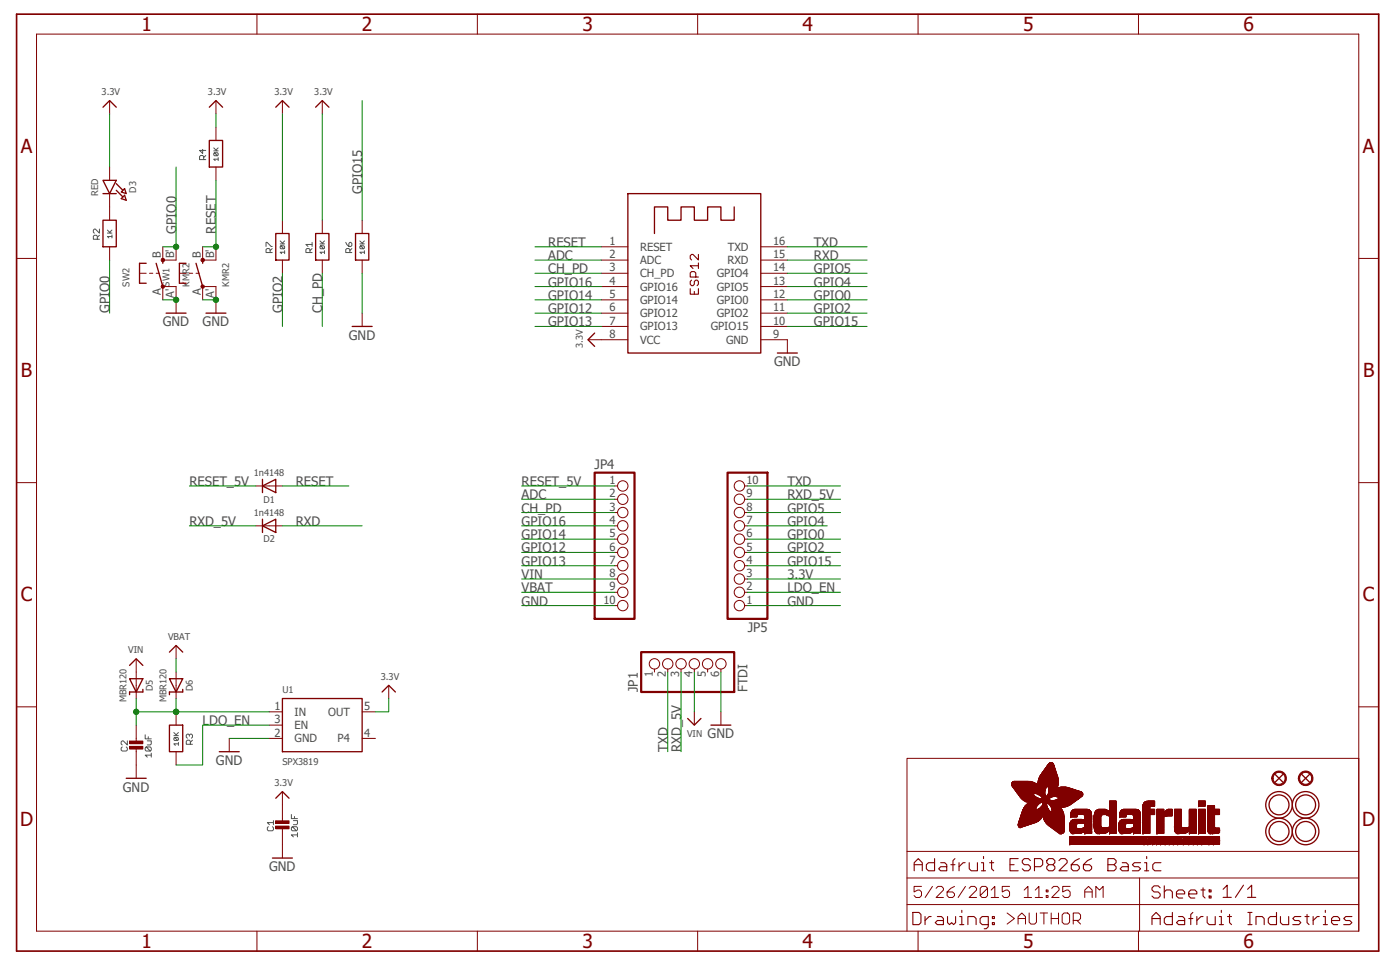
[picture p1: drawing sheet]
<svg xmlns="http://www.w3.org/2000/svg" width="268mm" height="185mm" viewBox="0 0 268 185" stroke-linecap="round" stroke-linejoin="round" font-family="sans-serif">
<defs><g id="words">
<g font-size="3.7" fill="#800000">
<text x="27" y="5.9">1</text>
<text x="69.2" y="5.9">2</text>
<text x="111.3" y="5.9">3</text>
<text x="153.4" y="5.9">4</text>
<text x="195.5" y="5.9">5</text>
<text x="237.6" y="5.9">6</text>
<text x="4" y="29.2">A</text>
<text x="260.5" y="29.2">A</text>
<text x="4" y="72.1">B</text>
<text x="260.5" y="72.1">B</text>
<text x="4" y="114.9">C</text>
<text x="260.5" y="114.9">C</text>
<text x="3.8" y="157.8">D</text>
<text x="260.3" y="157.8">D</text>
<text x="27" y="181.1">1</text>
<text x="69.2" y="181.1">2</text>
<text x="111.3" y="181.1">3</text>
<text x="153.4" y="181.1">4</text>
<text x="195.5" y="181.1">5</text>
<text x="237.6" y="181.1">6</text>
</g>
<g font-size="2.5" fill="#505050">
<text x="69.2" y="37" transform="rotate(-90 69.2 37)">GPIO15</text>
<text x="33.6" y="44.6" transform="rotate(-90 33.6 44.6)">GPIO0</text>
<text x="41.3" y="44.6" transform="rotate(-90 41.3 44.6)">RESET</text>
<text x="104.8" y="47.2">RESET</text>
<text x="155.5" y="47.2">TXD</text>
<text x="104.8" y="49.7">ADC</text>
<text x="104.8" y="52.2">CH_PD</text>
<text x="155.5" y="52.2">GPIO5</text>
<text x="155.5" y="49.7">RXD</text>
<text x="20.9" y="59.8" transform="rotate(-90 20.9 59.8)">GPIO0</text>
<text x="54" y="59.8" transform="rotate(-90 54 59.8)">GPIO2</text>
<text x="61.6" y="59.8" transform="rotate(-90 61.6 59.8)">CH_PD</text>
<text x="104.8" y="54.8">GPIO16</text>
<text x="104.8" y="57.3">GPIO14</text>
<text x="104.8" y="59.8">GPIO12</text>
<text x="155.5" y="57.3">GPIO0</text>
<text x="155.5" y="54.8">GPIO4</text>
<text x="155.5" y="59.8">GPIO2</text>
<text x="31.1" y="62.4">GND</text>
<text x="38.7" y="62.4">GND</text>
<text x="66.7" y="64.9">GND</text>
<text x="104.8" y="62.4">GPIO13</text>
<text x="155.5" y="62.4">GPIO15</text>
<text x="147.9" y="70">GND</text>
<text x="113.6" y="89.7">JP4</text>
<text x="36.2" y="92.9">RESET_5V</text>
<text x="56.5" y="92.9">RESET</text>
<text x="99.7" y="92.9">RESET_5V</text>
<text x="99.7" y="95.4">ADC</text>
<text x="150.5" y="95.4">RXD_5V</text>
<text x="150.5" y="92.9">TXD</text>
<text x="36.2" y="100.5">RXD_5V</text>
<text x="56.5" y="100.5">RXD</text>
<text x="99.7" y="97.9">CH_PD</text>
<text x="99.7" y="100.5">GPIO16</text>
<text x="150.5" y="97.9">GPIO5</text>
<text x="150.5" y="100.5">GPIO4</text>
<text x="99.7" y="103">GPIO14</text>
<text x="99.7" y="105.6">GPIO12</text>
<text x="150.5" y="105.6">GPIO2</text>
<text x="150.5" y="103">GPIO0</text>
<text x="99.7" y="110.6">VIN</text>
<text x="99.7" y="108.1">GPIO13</text>
<text x="99.7" y="113.2">VBAT</text>
<text x="150.5" y="110.6">3.3V</text>
<text x="150.5" y="113.2">LDO_EN</text>
<text x="150.5" y="108.1">GPIO15</text>
<text x="99.7" y="115.7">GND</text>
<text x="150.5" y="115.7">GND</text>
<text x="142.9" y="120.7">JP5</text>
<text x="121.9" y="132.2" transform="rotate(-90 121.9 132.2)">JP1</text>
<text x="142.8" y="132.2" transform="rotate(-90 142.8 132.2)">FTDI</text>
<text x="38.7" y="138.6">LDO_EN</text>
<text x="127.6" y="143.6" transform="rotate(-90 127.6 143.6)">TXD</text>
<text x="130.1" y="143.6" transform="rotate(-90 130.1 143.6)">RXD_5V</text>
<text x="135.2" y="141.1">GND</text>
<text x="41.3" y="146.2">GND</text>
<text x="23.5" y="151.3">GND</text>
<text x="51.4" y="166.5">GND</text>
</g>
<g font-size="2.1" fill="#505050">
<text x="116.5" y="46.8">1</text>
<text x="122.3" y="47.9">RESET</text>
<text x="139.1" y="47.9">TXD</text>
<text x="147.7" y="46.8">16</text>
<text x="30.7" y="49.3" transform="rotate(-90 30.7 49.3)">B</text>
<text x="33.3" y="49.3" transform="rotate(-90 33.3 49.3)">B'</text>
<text x="38.4" y="49.3" transform="rotate(-90 38.4 49.3)">B</text>
<text x="40.9" y="49.3" transform="rotate(-90 40.9 49.3)">B'</text>
<text x="116.5" y="49.3">2</text>
<text x="116.5" y="51.9">3</text>
<text x="122.3" y="50.5">ADC</text>
<text x="122.3" y="53">CH_PD</text>
<text x="137" y="53">GPIO4</text>
<text x="139" y="50.5">RXD</text>
<text x="147.7" y="51.9">14</text>
<text x="147.7" y="49.3">15</text>
<text x="30.7" y="56.4" transform="rotate(-90 30.7 56.4)">A</text>
<text x="33.3" y="56.9" transform="rotate(-90 33.3 56.9)">A'</text>
<text x="38.4" y="56.4" transform="rotate(-90 38.4 56.4)">A</text>
<text x="40.9" y="56.9" transform="rotate(-90 40.9 56.9)">A'</text>
<text x="116.5" y="54.4">4</text>
<text x="116.5" y="57">5</text>
<text x="116.5" y="59.5">6</text>
<text x="122.3" y="55.5">GPIO16</text>
<text x="122.3" y="58.1">GPIO14</text>
<text x="137" y="58.1">GPIO0</text>
<text x="137" y="55.5">GPIO5</text>
<text x="147.7" y="59.5">11</text>
<text x="147.7" y="57">12</text>
<text x="147.7" y="54.4">13</text>
<text x="116.5" y="62">7</text>
<text x="116.5" y="64.6">8</text>
<text x="122.3" y="60.6">GPIO12</text>
<text x="122.3" y="63.1">GPIO13</text>
<text x="122.3" y="65.7">VCC</text>
<text x="135.8" y="63.1">GPIO15</text>
<text x="137" y="60.6">GPIO2</text>
<text x="138.8" y="65.7">GND</text>
<text x="147.7" y="64.6">9</text>
<text x="147.7" y="62">10</text>
<text x="116.5" y="92.5">1</text>
<text x="116.5" y="95">2</text>
<text x="142.7" y="95">9</text>
<text x="142.7" y="92.5">10</text>
<text x="116.5" y="97.6">3</text>
<text x="116.5" y="100.1">4</text>
<text x="142.7" y="100.1">7</text>
<text x="142.7" y="97.6">8</text>
<text x="116.5" y="102.7">5</text>
<text x="116.5" y="105.2">6</text>
<text x="116.5" y="107.7">7</text>
<text x="142.7" y="107.7">4</text>
<text x="142.7" y="105.2">5</text>
<text x="142.7" y="102.7">6</text>
<text x="116.5" y="110.3">8</text>
<text x="116.5" y="112.8">9</text>
<text x="142.7" y="112.8">2</text>
<text x="142.7" y="110.3">3</text>
<text x="115.3" y="115.4">10</text>
<text x="142.7" y="115.4">1</text>
<text x="124.7" y="129.4" transform="rotate(-90 124.7 129.4)">1</text>
<text x="127.3" y="129.4" transform="rotate(-90 127.3 129.4)">2</text>
<text x="129.8" y="129.4" transform="rotate(-90 129.8 129.4)">3</text>
<text x="132.3" y="129.4" transform="rotate(-90 132.3 129.4)">4</text>
<text x="134.9" y="129.4" transform="rotate(-90 134.9 129.4)">5</text>
<text x="137.4" y="129.4" transform="rotate(-90 137.4 129.4)">6</text>
<text x="52.4" y="135.7">1</text>
<text x="56.3" y="136.8">IN</text>
<text x="62.7" y="136.8">OUT</text>
<text x="69.6" y="135.7">5</text>
<text x="52.4" y="138.2">3</text>
<text x="52.4" y="140.8">2</text>
<text x="56.3" y="139.3">EN</text>
<text x="56.3" y="141.9">GND</text>
<text x="64.5" y="141.9">P4</text>
<text x="69.6" y="140.8">4</text>
</g>
<g font-size="1.8" fill="#505050">
<text x="19.4" y="18.2">3.3V</text>
<text x="39.7" y="18.2">3.3V</text>
<text x="52.4" y="18.2">3.3V</text>
<text x="60.1" y="18.2">3.3V</text>
<text x="18.8" y="37.4" transform="rotate(-90 18.8 37.4)">RED</text>
<text x="26" y="36.8" transform="rotate(-90 26 36.8)">D3</text>
<text x="24.8" y="54.8" transform="rotate(-90 24.8 54.8)">SW2</text>
<text x="32.4" y="54.8" transform="rotate(-90 32.4 54.8)">SW1</text>
<text x="36.2" y="54.8" transform="rotate(-90 36.2 54.8)">KMR2</text>
<text x="43.8" y="54.8" transform="rotate(-90 43.8 54.8)">KMR2</text>
<text x="111.4" y="66.4" transform="rotate(-90 111.4 66.4)">3.3V</text>
<text x="48.5" y="91">1n4148</text>
<text x="48.5" y="98.6">1n4148</text>
<text x="50.3" y="96">D1</text>
<text x="50.3" y="103.7">D2</text>
<text x="24.5" y="124.9">VIN</text>
<text x="32.1" y="122.3">VBAT</text>
<text x="72.8" y="129.9">3.3V</text>
<text x="24.2" y="134.2" transform="rotate(-90 24.2 134.2)">MBR120</text>
<text x="29.2" y="132.1" transform="rotate(-90 29.2 132.1)">D5</text>
<text x="31.8" y="134.2" transform="rotate(-90 31.8 134.2)">MBR120</text>
<text x="36.8" y="132.1" transform="rotate(-90 36.8 132.1)">D6</text>
<text x="54" y="132.5">U1</text>
<text x="131.3" y="140.8">VIN</text>
<text x="54" y="146.2">SPX3819</text>
<text x="52.4" y="150.2">3.3V</text>
</g>
</g></defs>
<path d="M2.7 2.4l261.1 179.9M263.8 2.4l-261.1 179.9" fill="none" stroke="#fff" stroke-width=".19"/>
<g fill="none" stroke="#505050" stroke-width=".19">
<path d="M38.7 28.6v.7l-.6-.6h1.2M38.9 30.5v-.6l-.2-.2h-.4l-.2 .2v.6h1.2M39.3 29.7l-.4 .4M40.8 28.3l.6 .5M40.8 28.8h.9M41 29.2l.6 .6 .1-.2-.1-.4h-.6l-.2 .1 .2 .5h.6M41.7 30.1v.6M41.7 28.3l-.4 .4M41.7 30.4h-.9l.3 .3M18.6 45.7v-.6l-.2-.1h-.4l-.2 .1v.6h1.2M19 43.8v.8l-.8-.8-.4 .2v.4l.2 .2M19 45l-.4 .3"/>
<path d="M20.5 44l.6 .5M20.5 44.5h.9M21.4 44l-.5 .4M21.4 44.9v.6M21.4 45.2h-.9l.3 .3M50.8 47.1v-.8h.2l.8 .8h.2M51.6 48.3v-.6l-.2-.2h-.4l-.2 .2v.6h1.2M52 47.5l-.4 .4M53.5 46l.6 .6M53.5 46.6h.9M53.7 47l.6 .5 .1-.1-.1-.4h-.6l-.2 .1 .2 .4h.6M54.4 46l-.4 .5"/>
<path d="M54.4 47.9v.6M54.4 48.2h-.9l.3 .3M59.2 48.3v-.6l-.2-.2h-.4l-.1 .2v.6h1.1M59.6 47.5l-.4 .4M59.6 46.7h-1.1l.4 .4M59.6 46.3v.8M61.1 46l.6 .6M61.1 46.6h.9M61.3 47l.6 .5 .1-.4-.1-.1h-.6l-.2 .1 .2 .4h.6M62 46l-.4 .5M62 47.9v.6M62 48.2h-.9l.3 .3"/>
<path d="M66.1 46.3l.6 .8h.4l.1-.2v-.4l-.3-.2-.2 .2v.6M66.9 48.3v-.6l-.2-.2h-.4l-.2 .2v.6h1.1M67.2 47.5l-.3 .4M68.8 46l.6 .6M68.8 46.6h.8M68.9 47l.6 .5 .1-.4-.1-.1h-.6l-.1 .1 .1 .4h.6M69.6 46l-.4 .5M69.6 47.9v.6M69.6 48.2h-.8l.3 .3M33.2 140l.6 .6M34.1 140l-.5 .4M23.4 142.7l-.2 .2v.4l.2 .2h.7l.2-.2v-.4l-.2-.2"/>
<path d="M24.3 141.6v.7l-.7-.7-.4 .2v.4l.2 .1M27.7 140.4v.8h1.2M27.9 142.7l.8 .8 .2-.2v-.4l-.2-.2h-.8l-.2 .2v.4l.2 .2h.8M28.1 141.6h.8v.6l-.2 .1h-.6M28.3 140.8v.4M28.9 144.3h-1.2l.4 .4M28.9 143.9v.8M33.2 140.6h.9M33.4 140.9l.5 .6 .2-.4-.2-.2h-.5l-.2 .2 .2 .4h.5M34.1 141.9v.5M34.1 142.1h-.9l.3 .3M36.2 140.7l-.2-.4-.4 .2v.4l.2 .2"/>
<path d="M36.2 140.5l.2-.2 .4 .2v.4l-.2 .2M36.4 142.2v-.6l-.2-.2h-.4l-.2 .2v.6h1.2M36.8 141.4l-.4 .4M51.3 158l-.2 .2v.4l.2 .1h.8l.2-.1v-.4l-.2-.2M52.3 157.2h-1.2l.4 .4M52.3 156.8v.8M55.7 155.6v.8h1.1M55.9 158l.8 .7 .1-.1v-.4l-.1-.2h-.8l-.2 .2v.4l.2 .1h.8M56.1 156.8h.7v.6l-.1 .2h-.6M56.3 156v.4M56.8 159.5h-1.1l.4 .4M56.8 159.1v.8"/>
</g>
<path d="M135.9 138.6h3.8" fill="none" stroke="#800000" stroke-width=".25"/>
<path d="M137.8 136v2.6M54 156.3v.8M54 158.1v.8" fill="none" stroke="#800000" stroke-width=".19"/>
<path d="M52.7 157.9h2.5v.5h-2.5z" fill="#800000"/>
<path d="M52.7 157.9h2.5v.5h-2.5zM52.7 157.9h.1" fill="none" stroke="#800000" stroke-width=".19"/>
<path d="M52.7 156.8h2.5v.6h-2.5z" fill="#800000"/>
<g fill="none" stroke="#800000" stroke-width=".19">
<path d="M51.4 136h2.6M51.4 138.6h2.6M69.2 136h2.5M74.3 131v2.5M26 141.1v.8M26 142.9v.7M43.8 141.1v2.5M51.4 141.1h2.6M52.7 156.8h2.5v.6h-2.5zM52.7 156.8h.1M54 151.3v5M54 158.9v5.1"/>
<path d="M69.2 141.1h2.5"/>
</g>
<path d="M54 133.5h15.2v10.1h-15.2zM73 132.2l1.3-1.2 1.3 1.2M41.9 143.6h3.8M52.7 152.5l1.3-1.2 1.2 1.2M52.1 164h3.8" fill="none" stroke="#800000" stroke-width=".25"/>
<path d="M24.8 142.6h2.5v.5h-2.5z" fill="#800000"/>
<path d="M24.8 142.6h2.5v.5h-2.5zM24.8 142.6h.1" fill="none" stroke="#800000" stroke-width=".19"/>
<path d="M24.8 141.6h2.5v.5h-2.5z" fill="#800000"/>
<path d="M26 138.6v2.5M132.7 136v2.6M24.8 141.6h2.5v.5h-2.5zM24.8 141.6h.1M26 143.6v5.1" fill="none" stroke="#800000" stroke-width=".19"/>
<g fill="none" stroke="#800000" stroke-width=".25">
<path d="M131.4 137.3l1.3 1.3 1.3-1.3M24.1 148.7h3.8M248.7 148l1.6 1.5M250.3 148l-1.6 1.5"/>
<circle cx="244.4" cy="158.9" r="1.91"/>
<circle cx="244.4" cy="153.8" r="1.91"/>
<circle cx="244.4" cy="153.8" r="2.54"/>
<circle cx="244.4" cy="158.9" r="2.54"/>
</g>
<path d="M248.7 147.6a1.4 1.4 0 0 1 2.1 .5 1.4 1.4 0 0 1-1 2 1.4 1.4 0 0 1-1.7-1.4h.3a1.15 1.15 0 0 1 1.6-1 1.15 1.15 0 0 1 .3 1.9 1.15 1.15 0 0 1-1.9-.6v-.3h-.3l.1-.3z" fill-rule="evenodd" fill="#800000"/>
<path d="M248.7 147.6a1.4 1.4 0 0 1 2.1 .5 1.4 1.4 0 0 1-1 2 1.4 1.4 0 0 1-1.7-1.4h.3a1.15 1.15 0 0 1 1.6-1 1.15 1.15 0 0 1 .3 1.9 1.15 1.15 0 0 1-1.9-.6v-.3h-.3l.1-.3z" fill="none" stroke="#800000" stroke-width=".19"/>
<path d="M243.7 148l1.5 1.5M245.2 148l-1.5 1.5" fill="none" stroke="#800000" stroke-width=".25"/>
<path d="M243.6 147.6a1.4 1.4 0 0 1 2.1 .5 1.4 1.4 0 0 1-1 2 1.4 1.4 0 0 1-1.7-1.4h.3a1.15 1.15 0 0 1 1.6-1 1.15 1.15 0 0 1 .3 1.9 1.15 1.15 0 0 1-1.9-.6v-.3h-.3l.1-.3z" fill-rule="evenodd" fill="#800000"/>
<g fill="none" stroke="#800000" stroke-width=".19">
<path d="M41.3 19.2v2.6M54 19.2v2.6M61.6 19.2v2.6M41.3 24.3v2.5M41.3 31.9v2.6M34.3 52.2h1.3M36.2 52.2h.6M37.5 52.2h.6M38.7 49.7h2.6M38.7 54.8h2.6M54 42.1v2.5M54 49.7v2.5"/>
<path d="M61.6 42.1v2.5M61.6 49.7v2.5M69.2 42.1v2.5M69.2 49.7v2.5M69.2 59.8v2.6M114.9 47.2h5.1M114.9 49.7h5.1M114.9 52.2h5.1M114.9 54.8h5.1M114.9 57.3h5.1M114.9 59.8h5.1M145.4 47.2h5.1"/>
<path d="M145.4 49.7h5.1M145.4 52.2h5.1M145.4 54.8h5.1M145.4 57.3h5.1M145.4 59.8h5.1M114.9 62.4h5.1M120 64.9h-7.6M145.4 62.4h5.1M145.4 64.9h5.1v2.6M48.9 92.9h5.1M117.4 92.9h.6M117.4 95.4h.6"/>
<path d="M117.4 97.9h.6M142.3 92.9h.5M142.3 95.4h.5M142.3 97.9h.5M48.9 100.5h5.1M117.4 100.5h.6M117.4 103h.6M117.4 105.6h.6M117.4 108.1h.6M117.4 110.6h.6M117.4 113.2h.6M117.4 115.7h.6"/>
<path d="M142.3 100.5h.5M142.3 103h.5M142.3 105.6h.5M142.3 108.1h.5M142.3 110.6h.5M142.3 113.2h.5M142.3 115.7h.5M26 125.9v7.6M33.6 123.3v2.6M33.6 128.4v5.1M33.6 136v2.6M125.1 127.8v.6"/>
<path d="M127.6 127.8v.6M130.1 127.8v.6M132.7 127.8v.6M135.2 127.8v.6M137.8 127.8v.6M33.6 143.6v2.6M243.6 147.6a1.4 1.4 0 0 1 2.1 .5 1.4 1.4 0 0 1-1 2 1.4 1.4 0 0 1-1.7-1.4h.3a1.15 1.15 0 0 1 1.6-1 1.15 1.15 0 0 1 .3 1.9 1.15 1.15 0 0 1-1.9-.6v-.3h-.3l.1-.3z"/>
<circle cx="119" cy="95.4" r="1"/>
<circle cx="119" cy="97.9" r="1"/>
<circle cx="119" cy="92.9" r="1"/>
<circle cx="141.3" cy="92.9" r="1"/>
<circle cx="141.3" cy="97.9" r="1"/>
<circle cx="141.3" cy="95.4" r="1"/>
<circle cx="119" cy="105.6" r="1"/>
<circle cx="119" cy="113.2" r="1"/>
<circle cx="119" cy="103" r="1"/>
<circle cx="119" cy="108.1" r="1"/>
<circle cx="119" cy="115.7" r="1"/>
<circle cx="119" cy="100.5" r="1"/>
<circle cx="119" cy="110.6" r="1"/>
<circle cx="141.3" cy="108.1" r="1"/>
<circle cx="141.3" cy="110.6" r="1"/>
<circle cx="141.3" cy="103" r="1"/>
<circle cx="141.3" cy="115.7" r="1"/>
<circle cx="141.3" cy="105.6" r="1"/>
<circle cx="141.3" cy="100.5" r="1"/>
<circle cx="141.3" cy="113.2" r="1"/>
<circle cx="125.1" cy="126.8" r="1"/>
<circle cx="127.6" cy="126.8" r="1"/>
<circle cx="130.1" cy="126.8" r="1"/>
<circle cx="132.7" cy="126.8" r="1"/>
<circle cx="135.2" cy="126.8" r="1"/>
<circle cx="137.8" cy="126.8" r="1"/>
</g>
<g fill="none" stroke="#800000" stroke-width=".25">
<path d="M40 26.8h2.5v5.1h-2.5zM40 20.5l1.3-1.3 1.2 1.3M52.7 20.5l1.3-1.3 1.2 1.3M60.3 20.5l1.3-1.3 1.3 1.3M120 37h25.4v30.5h-25.4zM140.3 39.5v2.6h-2.5v-2.6h-2.6v2.6h-2.5v-2.6h-2.6v2.6h-2.5v-2.6h-2.5v5.1M35.6 50.3h-1.3v3.8h1.3M37.5 50.3l1.2 4.5M38.7 49.7v.6M52.7 44.6h2.5v5.1h-2.5zM60.3 44.6h2.6v5.1h-2.6zM67.9 44.6h2.6v5.1h-2.6z"/>
<path d="M67.3 62.4h3.8M113.6 63.6l-1.2 1.3 1.2 1.3M148.6 67.5h3.8M50.2 91.6v2.5M50.2 99.2v2.5M50.2 92.9l2.5-1.3v2.5zM50.2 100.5l2.5-1.3v2.5zM24.8 129.7h2.5l-1.3 2.5zM24.8 127.1l1.2-1.2 1.3 1.2M27.3 131.7v.5h-2.5v.5M32.4 129.7h2.5l-1.3 2.5zM32.4 138.6h2.5v5h-2.5z"/>
<path d="M32.4 124.6l1.2-1.3 1.3 1.3M34.9 131.7v.5h-2.5v.5"/>
<circle cx="249.5" cy="158.9" r="1.91"/>
<circle cx="249.5" cy="153.8" r="1.91"/>
<circle cx="249.5" cy="153.8" r="2.54"/>
<circle cx="249.5" cy="158.9" r="2.54"/>
</g>
<path d="M131.9 55.2v1h1.6v-1M132.2 53.5l-.3 .3v.5l.3 .3h.2l.3-.3v-.5l.3-.3h.2l.3 .3v.5l-.3 .3M132.7 55.7v.5M133 52.9v-.7l-.3-.3h-.5l-.3 .3v.7h1.6M133.5 50.8h-1.6l.5 .5M133.5 48.6v1.1l-1.1-1.1h-.2l-.3 .3v.5l.3 .3M133.5 50.2v1.1" fill="none" stroke="#800000" stroke-width=".21"/>
<path d="M113.6 90.3h7.7v28h-7.7zM139 90.3h7.7v28h-7.7zM122.5 124.6h17.8v7.6h-17.8z" fill="none" stroke="#800000" stroke-width=".42"/>
<circle cx="38.7" cy="54.8" r=".33" fill="#800000"/>
<circle cx="38.7" cy="54.8" r=".33" fill="none" stroke="#800000" stroke-width=".19"/>
<path d="M38.5 49.4h.3l.2 .1v.4l-.2 .1-.3-.1-.1-.2z" fill-rule="evenodd" fill="#800000"/>
<path d="M26.7 52.2h1.2M28.6 52.2h.6M29.8 52.2h.7M31.1 49.7h2.5M31.1 54.8h2.5M38.5 49.4h.3l.2 .1v.4l-.2 .1-.3-.1-.1-.2zM38.7 47.2v2.5M38.7 54.8v2.5M41.3 47.2v2.5M41.3 54.8v5" fill="none" stroke="#800000" stroke-width=".19"/>
<path d="M27.9 50.3h-1.2v3.8h1.2M29.8 50.3l1.3 4.5M31.1 49.7v.6M39.4 59.8h3.8" fill="none" stroke="#800000" stroke-width=".25"/>
<circle cx="31.1" cy="54.8" r=".32" fill="#800000"/>
<circle cx="31.1" cy="54.8" r=".32" fill="none" stroke="#800000" stroke-width=".19"/>
<path d="M30.9 49.4h.3l.2 .1v.4l-.2 .1-.3-.1z" fill-rule="evenodd" fill="#800000"/>
<g fill="none" stroke="#800000" stroke-width=".19">
<path d="M20.9 19.2v2.6M20.9 31.9v2.6M20.9 37v5.1M20.9 47.2v2.5M30.9 49.4h.3l.2 .1v.4l-.2 .1-.3-.1zM31.1 47.2v2.5M31.1 54.8v2.5M33.6 47.2v2.5M33.6 54.8v5M173.3 177.9v-33h86.4v33M173.3 167.8h86.4M173.3 172.8h44.5v5.1"/>
<path d="M173.3 162.7h86.4M176.1 169.4h-1.4v1l.7-.3h.3l.4 .3v.7l-.4 .4h-.7l-.3-.4M178.2 169.4l-1.4 2.1M178.9 169.7l.4-.3h.7l.3 .3v.4l-1.4 1.4h1.4M182.4 169.4l-.7 .3-.7 .7v.7l.4 .4h.6l.4-.4v-.3l-.4-.4h-1M184.5 169.4l-1.4 2.1M185.2 169.7l.4-.3h.7l.3 .3v.4l-1.4 1.4h1.4M188.7 169.7l-1.4 1.4 .4 .4h.7l.3-.4v-1.4l-.3-.3h-.7l-.4 .3v1.4M189.4 170.1l.7-.7v2.1M189.4 171.5h1.4M192.9 169.4h-1.4v1l.7-.3h.4l.3 .3v.7l-.3 .4h-.7l-.4-.4M195.7 170.1l.7-.7v2.1"/>
<path d="M195.7 171.5h1.4M197.8 170.1l.7-.7v2.1M197.8 171.5h1.4M199.9 170.1h.4v.3h-.4zM199.9 171.1h.4v.4h-.4zM201 169.7l.4-.3h.7l.3 .3v.4l-1.4 1.4h1.4M204.4 161.3h14zM204.4 161.3h.1M204.4 161.3h14M204.5 169.4h-1.4v1l.7-.3h.3l.4 .3v.7l-.4 .4h-.7l-.3-.4M207.3 171.5v-1.4l.7-.7 .7 .7v1.4M207.3 170.4h1.4"/>
<path d="M209.4 171.5v-2.1l.7 .7 .7-.7v2.1M217.8 167.8v5h41.9"/>
</g>
<path d="M19.7 34.5h2.5l-1.3 2.5zM19.7 37h2.5M19.7 20.5l1.2-1.3 1.3 1.3M22.2 36.4l1.3 1.2M22.2 35.1l1.3 1.3M23.2 36.7l.6-.7 .3 1zM23.2 37.9l.6-.6 .3 1zM19.7 42.1h2.5v5.1h-2.5zM31.7 59.8h3.9" fill="none" stroke="#800000" stroke-width=".25"/>
<g fill="none" stroke="#800000" stroke-width=".21">
<path d="M174.7 166.4v-1.6l.8-.7 .7 .7v1.6M174.7 165.2h1.5M178.6 164.1v2.3h-1.2l-.4-.4v-.8l.4-.4h1.2M179.8 164.8h.7l.4 .4v1.2h-1.1l-.4-.4 .4-.4h1.1M181.7 165.2h.8M182.5 164.1l-.4 .3v2M183.3 164.8v1.6M184.4 164.8h-.3l-.8 .8M185.2 164.8v1.2l.4 .4h1.2v-1.6M187.6 164.8h.4v1.6M187.6 166.4h.7M188 163.7v.4"/>
<path d="M189.1 164.8h.8M189.5 164.4v1.6l.4 .4M193 165.2h.8M194.6 164.1h-1.6v2.3h1.6M196.9 164.4l-.4-.3h-.8l-.3 .3v.4l.3 .4h.8l.4 .4v.4l-.4 .4h-.8l-.3-.4M197.7 165.6h1.2l.4-.4v-.8l-.4-.3h-1.2v2.3M200 164.4l.4-.3h.8l.4 .3v.4l-.4 .4 .4 .4v.4l-.4 .4h-.8l-.4-.4v-.4l.4-.4-.4-.4zM200.4 165.2h.8M202.4 164.4l.4-.3h.7l.4 .3v.4l-1.5 1.6h1.5M206.3 164.1l-.8 .3-.8 .8v.8l.4 .4h.8l.4-.4v-.4l-.4-.4h-1.2M208.6 164.1l-.8 .3-.8 .8v.8l.4 .4h.8l.4-.4v-.4l-.4-.4h-1.2M211.7 164.1h1.2l.4 .3v.4l-.4 .4 .4 .4v.4l-.4 .4h-1.2z"/>
<path d="M211.7 165.2h1.2M214.5 164.8h.7l.4 .4v1.2h-1.1l-.4-.4 .4-.4h1.1M218 164.8h-1.2l-.4 .4 .4 .4h.8l.4 .4-.4 .4h-1.2M218.7 164.8h.4v1.6M218.7 166.4h.8M219.1 163.7v.4M220.1 176.7v-1.6l.8-.8 .8 .8v1.6M220.1 175.5h1.6M221.7 169.6l-.4-.3h-.7l-.5 .3v.5l.5 .3h.7l.4 .4v.4l-.4 .4h-.7l-.5-.4M221.9 164.8h-1.2l-.4 .4v.8l.4 .4h1.2M222.5 170.4l.4-.3h.8l.3 .3v1.2M222.5 169.3v2.3"/>
<path d="M224 174.3v2.4h-1.1l-.4-.4v-.8l.4-.4h1.1M224.8 170.8h1.6v-.4l-.4-.3h-.8l-.4 .3v.8l.4 .4h.8M225.2 175.1h.8l.4 .4v1.2h-1.2l-.4-.4 .4-.4h1.2M227.2 175.5h.8M227.2 170.8h1.5v-.4l-.4-.3h-.7l-.4 .3v.8l.4 .4h.7M228 174.3l-.4 .4v2M228.7 175.1v1.6M229.5 170.1h.8M229.9 175.1h-.4l-.8 .8M229.9 169.6v1.6l.4 .4M230.7 175.1v1.2l.4 .4h1.1v-1.6M231.1 170.1h.4v.3h-.4z"/>
<path d="M231.1 171.2h.4v.4h-.4zM233 175.1h.4v1.6M233 176.7h.8M233.4 173.9v.4M233.7 169.9l.8-.8v2.4M233.7 171.5h1.6M234.6 175.1h.7M235 174.7v1.6l.3 .4M237.6 169.1l-1.5 2.4M238.4 169.9l.8-.8v2.4M238.4 171.5h1.6M238.5 176.7h.8"/>
<path d="M238.5 174.3h.8M238.9 174.3v2.4M240 176.7v-1.6h1.2l.4 .4v1.2M243.9 174.3v2.4h-1.1l-.4-.4v-.8l.4-.4h1.1M244.7 175.1v1.2l.4 .4h1.2v-1.6M248.6 175.1h-1.2l-.3 .4 .3 .4h.8l.4 .4-.4 .4h-1.1M249.4 175.1h.8M249.8 174.7v1.6l.4 .4M250.9 175.1v1.6M252.1 175.1h-.4l-.8 .8M252.9 175.1h.4v1.6M252.9 176.7h.8"/>
<path d="M253.3 173.9v.4M254.5 175.9h1.5v-.4l-.4-.4h-.8l-.3 .4v.8l.3 .4h.8M258.4 175.1h-1.2l-.4 .4 .4 .4h.8l.4 .4-.4 .4h-1.2"/>
</g>
<path d="M218.6 161.3h.6z" fill="#800000"/>
<path d="M218.6 161.3h.6zM218.6 161.3h.1" fill="none" stroke="#800000" stroke-width=".19"/>
<path d="M219.3 161.3h.6z" fill="#800000"/>
<path d="M219.3 161.3h.6zM219.3 161.3h.1" fill="none" stroke="#800000" stroke-width=".19"/>
<path d="M220.3 161.3h.5z" fill="#800000"/>
<path d="M220.3 161.3h.5zM220.3 161.3h.1" fill="none" stroke="#800000" stroke-width=".19"/>
<path d="M221 161.3h.5z" fill="#800000"/>
<path d="M221 161.3h.5zM221 161.3h.1" fill="none" stroke="#800000" stroke-width=".19"/>
<path d="M221.8 161.3h.6z" fill="#800000"/>
<path d="M221.8 161.3h.6zM221.8 161.3h.1" fill="none" stroke="#800000" stroke-width=".19"/>
<path d="M222.7 161.3h.5z" fill="#800000"/>
<path d="M222.7 161.3h.5zM222.7 161.3h.1" fill="none" stroke="#800000" stroke-width=".19"/>
<path d="M223.4 161.3h.6z" fill="#800000"/>
<path d="M223.4 161.3h.6zM223.4 161.3h.1" fill="none" stroke="#800000" stroke-width=".19"/>
<path d="M224.2 161.3h.6z" fill="#800000"/>
<path d="M224.2 161.3h.6zM224.2 161.3h.1" fill="none" stroke="#800000" stroke-width=".19"/>
<path d="M225.1 161.3h.8z" fill="#800000"/>
<path d="M225.1 161.3h.8zM225.1 161.3h.1" fill="none" stroke="#800000" stroke-width=".19"/>
<path d="M226.1 161.3h.9z" fill="#800000"/>
<path d="M226.1 161.3h.9zM226.1 161.3h.1" fill="none" stroke="#800000" stroke-width=".19"/>
<path d="M227.2 161.3h.6z" fill="#800000"/>
<path d="M227.2 161.3h.6zM227.2 161.3h.1" fill="none" stroke="#800000" stroke-width=".19"/>
<path d="M228 161.3h.6z" fill="#800000"/>
<path d="M228 161.3h.6zM228 161.3h.1" fill="none" stroke="#800000" stroke-width=".19"/>
<path d="M228.8 161.3h.6z" fill="#800000"/>
<path d="M228.8 161.3h.6zM228.8 161.3h.1" fill="none" stroke="#800000" stroke-width=".19"/>
<path d="M229.7 161.3h1.1z" fill="#800000"/>
<path d="M229.7 161.3h1.1zM229.7 161.3h.1" fill="none" stroke="#800000" stroke-width=".19"/>
<path d="M231 161.3h.7z" fill="#800000"/>
<path d="M231 161.3h.7zM231 161.3h.1" fill="none" stroke="#800000" stroke-width=".19"/>
<path d="M231.9 161.3h1.2z" fill="#800000"/>
<path d="M204.4 161.2l14 .1zM204.4 161.2h.1M204.4 161.3h14M231.9 161.3h1.2zM231.9 161.3h.1" fill="none" stroke="#800000" stroke-width=".19"/>
<path d="M218.6 161.2l.6 .1z" fill="#800000"/>
<path d="M218.6 161.2l.6 .1zM218.6 161.2h.1" fill="none" stroke="#800000" stroke-width=".19"/>
<path d="M219.4 161.2l.5 .1z" fill="#800000"/>
<path d="M219.4 161.2l.5 .1zM219.4 161.2h.1" fill="none" stroke="#800000" stroke-width=".19"/>
<path d="M220.3 161.2l.5 .1z" fill="#800000"/>
<path d="M220.3 161.2l.5 .1zM220.3 161.2h.1" fill="none" stroke="#800000" stroke-width=".19"/>
<path d="M221 161.2l.6 .1z" fill="#800000"/>
<path d="M221 161.2l.6 .1zM221 161.2h.1" fill="none" stroke="#800000" stroke-width=".19"/>
<path d="M221.8 161.2l.6 .1z" fill="#800000"/>
<path d="M221.8 161.2l.6 .1zM221.8 161.2h.1" fill="none" stroke="#800000" stroke-width=".19"/>
<path d="M222.6 161.2l.6 .1z" fill="#800000"/>
<path d="M222.6 161.2l.6 .1zM222.6 161.2h.1" fill="none" stroke="#800000" stroke-width=".19"/>
<path d="M223.4 161.2l.6 .1z" fill="#800000"/>
<path d="M223.4 161.2l.6 .1zM223.4 161.2h.1" fill="none" stroke="#800000" stroke-width=".19"/>
<path d="M224.2 161.2l.6 .1z" fill="#800000"/>
<path d="M224.2 161.2l.6 .1zM224.2 161.2h.1" fill="none" stroke="#800000" stroke-width=".19"/>
<path d="M225.1 161.2l.8 .1z" fill="#800000"/>
<path d="M225.1 161.2l.8 .1zM225.1 161.2h.1" fill="none" stroke="#800000" stroke-width=".19"/>
<path d="M226.1 161.2l.9 .1z" fill="#800000"/>
<path d="M226.1 161.2l.9 .1zM226.1 161.2h.1" fill="none" stroke="#800000" stroke-width=".19"/>
<path d="M227.2 161.2l.6 .1z" fill="#800000"/>
<path d="M227.2 161.2l.6 .1zM227.2 161.2h.1" fill="none" stroke="#800000" stroke-width=".19"/>
<path d="M228 161.2l.6 .1z" fill="#800000"/>
<path d="M228 161.2l.6 .1zM228 161.2h.1" fill="none" stroke="#800000" stroke-width=".19"/>
<path d="M228.8 161.2l.6 .1z" fill="#800000"/>
<path d="M228.8 161.2l.6 .1zM228.8 161.2h.1" fill="none" stroke="#800000" stroke-width=".19"/>
<path d="M229.7 161.2l1.1 .1z" fill="#800000"/>
<path d="M229.7 161.2l1.1 .1zM229.7 161.2h.1" fill="none" stroke="#800000" stroke-width=".19"/>
<path d="M231 161.2l.7 .1z" fill="#800000"/>
<path d="M231 161.2l.7 .1zM231 161.2h.1" fill="none" stroke="#800000" stroke-width=".19"/>
<path d="M231.9 161.2l1.2 .1z" fill="#800000"/>
<path d="M204.4 161.2h14zM204.4 161.2h.1M204.4 161.2h14M231.9 161.2l1.2 .1zM231.9 161.2h.1" fill="none" stroke="#800000" stroke-width=".19"/>
<path d="M218.6 161.2h.6z" fill="#800000"/>
<path d="M218.6 161.2h.6zM218.6 161.2h.1" fill="none" stroke="#800000" stroke-width=".19"/>
<path d="M219.4 161.2h.5z" fill="#800000"/>
<path d="M219.4 161.2h.5zM219.4 161.2h.1" fill="none" stroke="#800000" stroke-width=".19"/>
<path d="M220.3 161.2h.5z" fill="#800000"/>
<path d="M220.3 161.2h.5zM220.3 161.2h.1" fill="none" stroke="#800000" stroke-width=".19"/>
<path d="M221 161.2h.7z" fill="#800000"/>
<path d="M221 161.2h.7zM221 161.2h.1" fill="none" stroke="#800000" stroke-width=".19"/>
<path d="M221.9 161.2h.5z" fill="#800000"/>
<path d="M221.9 161.2h.5zM221.9 161.2h.1" fill="none" stroke="#800000" stroke-width=".19"/>
<path d="M222.6 161.2h.7z" fill="#800000"/>
<path d="M222.6 161.2h.7zM222.6 161.2h.1" fill="none" stroke="#800000" stroke-width=".19"/>
<path d="M223.4 161.2h.6z" fill="#800000"/>
<path d="M223.4 161.2h.6zM223.4 161.2h.1" fill="none" stroke="#800000" stroke-width=".19"/>
<path d="M224.2 161.2h.6z" fill="#800000"/>
<path d="M224.2 161.2h.6zM224.2 161.2h.1" fill="none" stroke="#800000" stroke-width=".19"/>
<path d="M225.1 161.2h.8z" fill="#800000"/>
<path d="M225.1 161.2h.8zM225.1 161.2h.1" fill="none" stroke="#800000" stroke-width=".19"/>
<path d="M226.1 161.2h.9z" fill="#800000"/>
<path d="M226.1 161.2h.9zM226.1 161.2h.1" fill="none" stroke="#800000" stroke-width=".19"/>
<path d="M227.2 161.2h.6z" fill="#800000"/>
<path d="M227.2 161.2h.6zM227.2 161.2h.1" fill="none" stroke="#800000" stroke-width=".19"/>
<path d="M228 161.2h.6z" fill="#800000"/>
<path d="M228 161.2h.6zM228 161.2h.1" fill="none" stroke="#800000" stroke-width=".19"/>
<path d="M228.8 161.2h.6z" fill="#800000"/>
<path d="M228.8 161.2h.6zM228.8 161.2h.1" fill="none" stroke="#800000" stroke-width=".19"/>
<path d="M229.6 161.2h1.2z" fill="#800000"/>
<path d="M229.6 161.2h1.2zM229.6 161.2h.1" fill="none" stroke="#800000" stroke-width=".19"/>
<path d="M231 161.2h.7z" fill="#800000"/>
<path d="M231 161.2h.7zM231 161.2h.1" fill="none" stroke="#800000" stroke-width=".19"/>
<path d="M231.9 161.2h1.2z" fill="#800000"/>
<path d="M204.4 161.2h14zM204.4 161.2h.1M204.4 161.2h14M231.9 161.2h1.2zM231.9 161.2h.1" fill="none" stroke="#800000" stroke-width=".19"/>
<path d="M218.6 161.2h.6z" fill="#800000"/>
<path d="M218.6 161.2h.6zM218.6 161.2h.1" fill="none" stroke="#800000" stroke-width=".19"/>
<path d="M219.4 161.2h.4z" fill="#800000"/>
<path d="M219.4 161.2h.4zM219.4 161.2h.1" fill="none" stroke="#800000" stroke-width=".19"/>
<path d="M220.3 161.2h.5z" fill="#800000"/>
<path d="M220.3 161.2h.5zM220.3 161.2h.1" fill="none" stroke="#800000" stroke-width=".19"/>
<path d="M221 161.2h.7z" fill="#800000"/>
<path d="M221 161.2h.7zM221 161.2h.1" fill="none" stroke="#800000" stroke-width=".19"/>
<path d="M221.9 161.2h.5z" fill="#800000"/>
<path d="M221.9 161.2h.5zM221.9 161.2h.1" fill="none" stroke="#800000" stroke-width=".19"/>
<path d="M222.6 161.2h.7z" fill="#800000"/>
<path d="M222.6 161.2h.7zM222.6 161.2h.1" fill="none" stroke="#800000" stroke-width=".19"/>
<path d="M223.5 161.2h.5z" fill="#800000"/>
<path d="M223.5 161.2h.5zM223.5 161.2h.1" fill="none" stroke="#800000" stroke-width=".19"/>
<path d="M224.2 161.2h.6z" fill="#800000"/>
<path d="M224.2 161.2h.6zM224.2 161.2h.1" fill="none" stroke="#800000" stroke-width=".19"/>
<path d="M225.1 161.2h.8z" fill="#800000"/>
<path d="M225.1 161.2h.8zM225.1 161.2h.1" fill="none" stroke="#800000" stroke-width=".19"/>
<path d="M226.1 161.2h.9z" fill="#800000"/>
<path d="M226.1 161.2h.9zM226.1 161.2h.1" fill="none" stroke="#800000" stroke-width=".19"/>
<path d="M227.2 161.2h.6z" fill="#800000"/>
<path d="M227.2 161.2h.6zM227.2 161.2h.1" fill="none" stroke="#800000" stroke-width=".19"/>
<path d="M228 161.2h.6z" fill="#800000"/>
<path d="M228 161.2h.6zM228 161.2h.1" fill="none" stroke="#800000" stroke-width=".19"/>
<path d="M228.8 161.2h.6z" fill="#800000"/>
<path d="M228.8 161.2h.6zM228.8 161.2h.1" fill="none" stroke="#800000" stroke-width=".19"/>
<path d="M229.6 161.2h1.2z" fill="#800000"/>
<path d="M229.6 161.2h1.2zM229.6 161.2h.1" fill="none" stroke="#800000" stroke-width=".19"/>
<path d="M231 161.2h.7z" fill="#800000"/>
<path d="M231 161.2h.7zM231 161.2h.1" fill="none" stroke="#800000" stroke-width=".19"/>
<path d="M231.9 161.2h1.2z" fill="#800000"/>
<path d="M204.4 161.1l14 .1zM204.4 161.1h.1M204.4 161.2h14M231.9 161.2h1.2zM231.9 161.2h.1" fill="none" stroke="#800000" stroke-width=".19"/>
<path d="M218.6 161.1l.6 .1z" fill="#800000"/>
<path d="M218.6 161.1l.6 .1zM218.6 161.1h.1" fill="none" stroke="#800000" stroke-width=".19"/>
<path d="M219.4 161.1l.4 .1z" fill="#800000"/>
<path d="M219.4 161.1l.4 .1zM219.4 161.1h.1" fill="none" stroke="#800000" stroke-width=".19"/>
<path d="M220 161.2h.1M220 161.1h.1" fill="none" stroke="#800000" stroke-width=".19"/>
<path d="M220.3 161.1l.5 .1z" fill="#800000"/>
<path d="M220.3 161.1l.5 .1zM220.3 161.1h.1" fill="none" stroke="#800000" stroke-width=".19"/>
<path d="M221 161.1l.7 .1z" fill="#800000"/>
<path d="M221 161.1l.7 .1zM221 161.1h.1" fill="none" stroke="#800000" stroke-width=".19"/>
<path d="M221.9 161.1l.5 .1z" fill="#800000"/>
<path d="M221.9 161.1l.5 .1zM221.9 161.1h.1" fill="none" stroke="#800000" stroke-width=".19"/>
<path d="M222.6 161.1l.7 .1z" fill="#800000"/>
<path d="M222.6 161.1l.7 .1zM222.6 161.1h.1" fill="none" stroke="#800000" stroke-width=".19"/>
<path d="M223.5 161.1l.5 .1z" fill="#800000"/>
<path d="M223.5 161.1l.5 .1zM223.5 161.1h.1" fill="none" stroke="#800000" stroke-width=".19"/>
<path d="M224.2 161.1l.6 .1z" fill="#800000"/>
<path d="M224.2 161.1l.6 .1zM224.2 161.1h.1" fill="none" stroke="#800000" stroke-width=".19"/>
<path d="M225.1 161.1l.8 .1z" fill="#800000"/>
<path d="M225.1 161.1l.8 .1zM225.1 161.1h.1" fill="none" stroke="#800000" stroke-width=".19"/>
<path d="M226.1 161.1l.9 .1z" fill="#800000"/>
<path d="M226.1 161.1l.9 .1zM226.1 161.1h.1" fill="none" stroke="#800000" stroke-width=".19"/>
<path d="M227.2 161.1l.6 .1z" fill="#800000"/>
<path d="M227.2 161.1l.6 .1zM227.2 161.1h.1" fill="none" stroke="#800000" stroke-width=".19"/>
<path d="M228 161.1l.6 .1z" fill="#800000"/>
<path d="M228 161.1l.6 .1zM228 161.1h.1" fill="none" stroke="#800000" stroke-width=".19"/>
<path d="M228.8 161.1l.6 .1z" fill="#800000"/>
<path d="M228.8 161.1l.6 .1zM228.8 161.1h.1" fill="none" stroke="#800000" stroke-width=".19"/>
<path d="M229.6 161.1l1.2 .1z" fill="#800000"/>
<path d="M229.6 161.1l1.2 .1zM229.6 161.1h.1" fill="none" stroke="#800000" stroke-width=".19"/>
<path d="M231 161.1l.7 .1z" fill="#800000"/>
<path d="M231 161.1l.7 .1zM231 161.1h.1" fill="none" stroke="#800000" stroke-width=".19"/>
<path d="M231.9 161.1l1.2 .1z" fill="#800000"/>
<path d="M204.4 161.1l14 .1zM204.4 161.1h.1M204.4 161.1h14M231.9 161.1l1.2 .1zM231.9 161.1h.1" fill="none" stroke="#800000" stroke-width=".19"/>
<path d="M218.6 161.1l.6 .1z" fill="#800000"/>
<path d="M218.6 161.1l.6 .1zM218.6 161.1h.1" fill="none" stroke="#800000" stroke-width=".19"/>
<path d="M219.3 161.1l.5 .1z" fill="#800000"/>
<path d="M219.3 161.1l.5 .1zM219.3 161.1h.1" fill="none" stroke="#800000" stroke-width=".19"/>
<path d="M220 161.2h.1M220 161.1h.1" fill="none" stroke="#800000" stroke-width=".19"/>
<path d="M220.3 161.1l.5 .1z" fill="#800000"/>
<path d="M220.3 161.1l.5 .1zM220.3 161.1h.1" fill="none" stroke="#800000" stroke-width=".19"/>
<path d="M221 161.1l.7 .1z" fill="#800000"/>
<path d="M221 161.1l.7 .1zM221 161.1h.1" fill="none" stroke="#800000" stroke-width=".19"/>
<path d="M221.9 161.1l.5 .1z" fill="#800000"/>
<path d="M221.9 161.1l.5 .1zM221.9 161.1h.1" fill="none" stroke="#800000" stroke-width=".19"/>
<path d="M222.6 161.1l.7 .1z" fill="#800000"/>
<path d="M222.6 161.1l.7 .1zM222.6 161.1h.1" fill="none" stroke="#800000" stroke-width=".19"/>
<path d="M223.5 161.1l.5 .1z" fill="#800000"/>
<path d="M223.5 161.1l.5 .1zM223.5 161.1h.1" fill="none" stroke="#800000" stroke-width=".19"/>
<path d="M224.2 161.1l.6 .1z" fill="#800000"/>
<path d="M224.2 161.1l.6 .1zM224.2 161.1h.1" fill="none" stroke="#800000" stroke-width=".19"/>
<path d="M225.1 161.1l.8 .1z" fill="#800000"/>
<path d="M225.1 161.1l.8 .1zM225.1 161.1h.1" fill="none" stroke="#800000" stroke-width=".19"/>
<path d="M226.1 161.1l.9 .1z" fill="#800000"/>
<path d="M226.1 161.1l.9 .1zM226.1 161.1h.1" fill="none" stroke="#800000" stroke-width=".19"/>
<path d="M227.2 161.1l.6 .1z" fill="#800000"/>
<path d="M227.2 161.1l.6 .1zM227.2 161.1h.1" fill="none" stroke="#800000" stroke-width=".19"/>
<path d="M228 161.1l.6 .1z" fill="#800000"/>
<path d="M228 161.1l.6 .1zM228 161.1h.1" fill="none" stroke="#800000" stroke-width=".19"/>
<path d="M228.8 161.1l.6 .1z" fill="#800000"/>
<path d="M228.8 161.1l.6 .1zM228.8 161.1h.1" fill="none" stroke="#800000" stroke-width=".19"/>
<path d="M229.6 161.1l1.2 .1z" fill="#800000"/>
<path d="M229.6 161.1l1.2 .1zM229.6 161.1h.1" fill="none" stroke="#800000" stroke-width=".19"/>
<path d="M231 161.1l.7 .1z" fill="#800000"/>
<path d="M231 161.1l.7 .1zM231 161.1h.1" fill="none" stroke="#800000" stroke-width=".19"/>
<path d="M231.9 161.1l1.2 .1z" fill="#800000"/>
<path d="M204.4 161.1h14zM204.4 161.1h.1M204.4 161.1h14M231.9 161.1l1.2 .1zM231.9 161.1h.1" fill="none" stroke="#800000" stroke-width=".19"/>
<path d="M218.6 161.1h.6z" fill="#800000"/>
<path d="M218.6 161.1h.6zM218.6 161.1h.1" fill="none" stroke="#800000" stroke-width=".19"/>
<path d="M219.3 161.1h.5z" fill="#800000"/>
<path d="M219.3 161.1h.5zM219.3 161.1h.1" fill="none" stroke="#800000" stroke-width=".19"/>
<path d="M220 161.1h.1" fill="none" stroke="#800000" stroke-width=".19"/>
<path d="M220.3 161.1h.5z" fill="#800000"/>
<path d="M220.3 161.1h.5zM220.3 161.1h.1" fill="none" stroke="#800000" stroke-width=".19"/>
<path d="M221 161.1h.7z" fill="#800000"/>
<path d="M221 161.1h.7zM221 161.1h.1" fill="none" stroke="#800000" stroke-width=".19"/>
<path d="M221.9 161.1h.5z" fill="#800000"/>
<path d="M221.9 161.1h.5zM221.9 161.1h.1" fill="none" stroke="#800000" stroke-width=".19"/>
<path d="M222.6 161.1h.7z" fill="#800000"/>
<path d="M222.6 161.1h.7zM222.6 161.1h.1" fill="none" stroke="#800000" stroke-width=".19"/>
<path d="M223.5 161.1h.5z" fill="#800000"/>
<path d="M223.5 161.1h.5zM223.5 161.1h.1" fill="none" stroke="#800000" stroke-width=".19"/>
<path d="M224.2 161.1h.6z" fill="#800000"/>
<path d="M224.2 161.1h.6zM224.2 161.1h.1" fill="none" stroke="#800000" stroke-width=".19"/>
<path d="M225.1 161.1h.8z" fill="#800000"/>
<path d="M225.1 161.1h.8zM225.1 161.1h.1" fill="none" stroke="#800000" stroke-width=".19"/>
<path d="M226.1 161.1h.9z" fill="#800000"/>
<path d="M226.1 161.1h.9zM226.1 161.1h.1" fill="none" stroke="#800000" stroke-width=".19"/>
<path d="M227.2 161.1h.6z" fill="#800000"/>
<path d="M227.2 161.1h.6zM227.2 161.1h.1" fill="none" stroke="#800000" stroke-width=".19"/>
<path d="M228 161.1h.6z" fill="#800000"/>
<path d="M228 161.1h.6zM228 161.1h.1" fill="none" stroke="#800000" stroke-width=".19"/>
<path d="M228.8 161.1h.6z" fill="#800000"/>
<path d="M228.8 161.1h.6zM228.8 161.1h.1" fill="none" stroke="#800000" stroke-width=".19"/>
<path d="M229.6 161.1h1.2z" fill="#800000"/>
<path d="M229.6 161.1h1.2zM229.6 161.1h.1" fill="none" stroke="#800000" stroke-width=".19"/>
<path d="M231 161.1h.7z" fill="#800000"/>
<path d="M231 161.1h.7zM231 161.1h.1" fill="none" stroke="#800000" stroke-width=".19"/>
<path d="M231.9 161.1h1.2z" fill="#800000"/>
<path d="M204.4 161l14 .1zM204.4 161h.1M204.4 161.1h14M231.9 161.1h1.2zM231.9 161.1h.1" fill="none" stroke="#800000" stroke-width=".19"/>
<path d="M218.6 161l.6 .1z" fill="#800000"/>
<path d="M218.6 161l.6 .1zM218.6 161h.1" fill="none" stroke="#800000" stroke-width=".19"/>
<path d="M219.3 161l.5 .1z" fill="#800000"/>
<path d="M219.3 161l.5 .1zM219.3 161h.1" fill="none" stroke="#800000" stroke-width=".19"/>
<path d="M220 161.1h.1M220 161h.1" fill="none" stroke="#800000" stroke-width=".19"/>
<path d="M220.3 161l.5 .1z" fill="#800000"/>
<path d="M220.3 161l.5 .1zM220.3 161h.1" fill="none" stroke="#800000" stroke-width=".19"/>
<path d="M221 161l.7 .1z" fill="#800000"/>
<path d="M221 161l.7 .1zM221 161h.1" fill="none" stroke="#800000" stroke-width=".19"/>
<path d="M221.9 161l.5 .1z" fill="#800000"/>
<path d="M221.9 161l.5 .1zM221.9 161h.1" fill="none" stroke="#800000" stroke-width=".19"/>
<path d="M222.6 161l.7 .1z" fill="#800000"/>
<path d="M222.6 161l.7 .1zM222.6 161h.1" fill="none" stroke="#800000" stroke-width=".19"/>
<path d="M223.5 161l1.3 .1z" fill="#800000"/>
<path d="M223.5 161l1.3 .1zM223.5 161h.1" fill="none" stroke="#800000" stroke-width=".19"/>
<path d="M225.1 161l.8 .1z" fill="#800000"/>
<path d="M225.1 161l.8 .1zM225.1 161h.1" fill="none" stroke="#800000" stroke-width=".19"/>
<path d="M226.1 161l.9 .1z" fill="#800000"/>
<path d="M226.1 161l.9 .1zM226.1 161h.1" fill="none" stroke="#800000" stroke-width=".19"/>
<path d="M227.2 161l.6 .1z" fill="#800000"/>
<path d="M227.2 161l.6 .1zM227.2 161h.1" fill="none" stroke="#800000" stroke-width=".19"/>
<path d="M228 161l.6 .1z" fill="#800000"/>
<path d="M228 161l.6 .1zM228 161h.1" fill="none" stroke="#800000" stroke-width=".19"/>
<path d="M228.8 161l.6 .1z" fill="#800000"/>
<path d="M228.8 161l.6 .1zM228.8 161h.1M229.6 161l2.1 .1zM229.6 161h.1M229.6 161.1h2.1" fill="none" stroke="#800000" stroke-width=".19"/>
<path d="M231.9 161l1.2 .1z" fill="#800000"/>
<path d="M204.4 161l14 .1zM204.4 161h.1M204.4 161h14M231.9 161l1.2 .1zM231.9 161h.1" fill="none" stroke="#800000" stroke-width=".19"/>
<path d="M218.6 161l.6 .1z" fill="#800000"/>
<path d="M218.6 161l.6 .1zM218.6 161h.1" fill="none" stroke="#800000" stroke-width=".19"/>
<path d="M219.3 161l.5 .1z" fill="#800000"/>
<path d="M219.3 161l.5 .1zM219.3 161h.1" fill="none" stroke="#800000" stroke-width=".19"/>
<path d="M219.9 161l.2 .1z" fill="#800000"/>
<path d="M219.9 161l.2 .1zM219.9 161h.1" fill="none" stroke="#800000" stroke-width=".19"/>
<path d="M220.3 161l.5 .1z" fill="#800000"/>
<path d="M220.3 161l.5 .1zM220.3 161h.1" fill="none" stroke="#800000" stroke-width=".19"/>
<path d="M221 161l.7 .1z" fill="#800000"/>
<path d="M221 161l.7 .1zM221 161h.1" fill="none" stroke="#800000" stroke-width=".19"/>
<path d="M221.9 161l.5 .1z" fill="#800000"/>
<path d="M221.9 161l.5 .1zM221.9 161h.1" fill="none" stroke="#800000" stroke-width=".19"/>
<path d="M222.6 161l.7 .1z" fill="#800000"/>
<path d="M222.6 161l.7 .1zM222.6 161h.1" fill="none" stroke="#800000" stroke-width=".19"/>
<path d="M223.5 161l1.3 .1z" fill="#800000"/>
<path d="M223.5 161l1.3 .1zM223.5 161h.1" fill="none" stroke="#800000" stroke-width=".19"/>
<path d="M225.1 161l.8 .1z" fill="#800000"/>
<path d="M225.1 161l.8 .1zM225.1 161h.1" fill="none" stroke="#800000" stroke-width=".19"/>
<path d="M226.1 161l.9 .1z" fill="#800000"/>
<path d="M226.1 161l.9 .1zM226.1 161h.1" fill="none" stroke="#800000" stroke-width=".19"/>
<path d="M227.2 161l.6 .1z" fill="#800000"/>
<path d="M227.2 161l.6 .1zM227.2 161h.1" fill="none" stroke="#800000" stroke-width=".19"/>
<path d="M228 161l.6 .1z" fill="#800000"/>
<path d="M228 161l.6 .1zM228 161h.1" fill="none" stroke="#800000" stroke-width=".19"/>
<path d="M228.8 161l.6 .1z" fill="#800000"/>
<path d="M228.8 161l.6 .1zM228.8 161h.1M229.6 161l2.1 .1zM229.6 161h.1M229.6 161h2.1" fill="none" stroke="#800000" stroke-width=".19"/>
<path d="M231.9 161l1.2 .1z" fill="#800000"/>
<path d="M204.4 161h14zM204.4 161h.1M204.4 161h14M231.9 161l1.2 .1zM231.9 161h.1" fill="none" stroke="#800000" stroke-width=".19"/>
<path d="M218.6 161h.6z" fill="#800000"/>
<path d="M218.6 161h.6zM218.6 161h.1" fill="none" stroke="#800000" stroke-width=".19"/>
<path d="M219.3 161h.4z" fill="#800000"/>
<path d="M219.3 161h.4zM219.3 161h.1" fill="none" stroke="#800000" stroke-width=".19"/>
<path d="M219.9 161h.2z" fill="#800000"/>
<path d="M219.9 161h.2zM219.9 161h.1" fill="none" stroke="#800000" stroke-width=".19"/>
<path d="M220.3 161h.5z" fill="#800000"/>
<path d="M220.3 161h.5zM220.3 161h.1" fill="none" stroke="#800000" stroke-width=".19"/>
<path d="M221 161h.7z" fill="#800000"/>
<path d="M221 161h.7zM221 161h.1" fill="none" stroke="#800000" stroke-width=".19"/>
<path d="M221.9 161h.5z" fill="#800000"/>
<path d="M221.9 161h.5zM221.9 161h.1" fill="none" stroke="#800000" stroke-width=".19"/>
<path d="M222.6 161h.7z" fill="#800000"/>
<path d="M222.6 161h.7zM222.6 161h.1" fill="none" stroke="#800000" stroke-width=".19"/>
<path d="M223.5 161h1.3z" fill="#800000"/>
<path d="M223.5 161h1.3zM223.5 161h.1" fill="none" stroke="#800000" stroke-width=".19"/>
<path d="M225.1 161h.8z" fill="#800000"/>
<path d="M225.1 161h.8zM225.1 161h.1" fill="none" stroke="#800000" stroke-width=".19"/>
<path d="M226.1 161h.9z" fill="#800000"/>
<path d="M226.1 161h.9zM226.1 161h.1" fill="none" stroke="#800000" stroke-width=".19"/>
<path d="M227.2 161h.6z" fill="#800000"/>
<path d="M227.2 161h.6zM227.2 161h.1" fill="none" stroke="#800000" stroke-width=".19"/>
<path d="M228 161h.6z" fill="#800000"/>
<path d="M228 161h.6zM228 161h.1" fill="none" stroke="#800000" stroke-width=".19"/>
<path d="M228.8 161h.6z" fill="#800000"/>
<path d="M228.8 161h.6zM228.8 161h.1M229.6 161h2.1zM229.6 161h.1M229.6 161h2.1" fill="none" stroke="#800000" stroke-width=".19"/>
<path d="M231.9 161h1.2z" fill="#800000"/>
<path d="M204.4 160.9l14 .1zM204.4 160.9h.1M204.4 160.9h14M231.9 161h1.2zM231.9 161h.1" fill="none" stroke="#800000" stroke-width=".19"/>
<path d="M218.6 160.9l.6 .1z" fill="#800000"/>
<path d="M218.6 160.9l.6 .1zM218.6 160.9h.1" fill="none" stroke="#800000" stroke-width=".19"/>
<path d="M219.3 160.9l.4 .1z" fill="#800000"/>
<path d="M219.3 160.9l.4 .1zM219.3 160.9h.1" fill="none" stroke="#800000" stroke-width=".19"/>
<path d="M219.9 160.9l.2 .1z" fill="#800000"/>
<path d="M219.9 160.9l.2 .1zM219.9 160.9h.1" fill="none" stroke="#800000" stroke-width=".19"/>
<path d="M220.3 160.9l.5 .1z" fill="#800000"/>
<path d="M220.3 160.9l.5 .1zM220.3 160.9h.1" fill="none" stroke="#800000" stroke-width=".19"/>
<path d="M221 160.9l.7 .1z" fill="#800000"/>
<path d="M221 160.9l.7 .1zM221 160.9h.1" fill="none" stroke="#800000" stroke-width=".19"/>
<path d="M221.9 160.9l.5 .1z" fill="#800000"/>
<path d="M221.9 160.9l.5 .1zM221.9 160.9h.1" fill="none" stroke="#800000" stroke-width=".19"/>
<path d="M222.6 160.9l.7 .1z" fill="#800000"/>
<path d="M222.6 160.9l.7 .1zM222.6 160.9h.1" fill="none" stroke="#800000" stroke-width=".19"/>
<path d="M223.5 160.9l1.3 .1z" fill="#800000"/>
<path d="M223.5 160.9l1.3 .1zM223.5 160.9h.1" fill="none" stroke="#800000" stroke-width=".19"/>
<path d="M225.1 160.9l.8 .1z" fill="#800000"/>
<path d="M225.1 160.9l.8 .1zM225.1 160.9h.1" fill="none" stroke="#800000" stroke-width=".19"/>
<path d="M226.1 160.9l.9 .1z" fill="#800000"/>
<path d="M226.1 160.9l.9 .1zM226.1 160.9h.1" fill="none" stroke="#800000" stroke-width=".19"/>
<path d="M227.2 160.9l.6 .1z" fill="#800000"/>
<path d="M227.2 160.9l.6 .1zM227.2 160.9h.1" fill="none" stroke="#800000" stroke-width=".19"/>
<path d="M228 160.9l.6 .1z" fill="#800000"/>
<path d="M228 160.9l.6 .1zM228 160.9h.1" fill="none" stroke="#800000" stroke-width=".19"/>
<path d="M228.8 160.9l.6 .1z" fill="#800000"/>
<path d="M228.8 160.9l.6 .1zM228.8 160.9h.1M229.6 160.9l2.1 .1zM229.6 160.9h.1M229.6 160.9h2.1" fill="none" stroke="#800000" stroke-width=".19"/>
<path d="M231.9 160.9l1.2 .1z" fill="#800000"/>
<path d="M204.4 160.9h14zM204.4 160.9h.1M204.4 160.9h14M231.9 160.9l1.2 .1zM231.9 160.9h.1" fill="none" stroke="#800000" stroke-width=".19"/>
<path d="M218.6 160.9h.6z" fill="#800000"/>
<path d="M218.6 160.9h.6zM218.6 160.9h.1" fill="none" stroke="#800000" stroke-width=".19"/>
<path d="M219.4 160.9h.3z" fill="#800000"/>
<path d="M219.4 160.9h.3zM219.4 160.9h.1" fill="none" stroke="#800000" stroke-width=".19"/>
<path d="M219.9 160.9h.2z" fill="#800000"/>
<path d="M219.9 160.9h.2zM219.9 160.9h.1" fill="none" stroke="#800000" stroke-width=".19"/>
<path d="M220.3 160.9h.5z" fill="#800000"/>
<path d="M220.3 160.9h.5zM220.3 160.9h.1" fill="none" stroke="#800000" stroke-width=".19"/>
<path d="M221 160.9h.7z" fill="#800000"/>
<path d="M221 160.9h.7zM221 160.9h.1" fill="none" stroke="#800000" stroke-width=".19"/>
<path d="M221.9 160.9h.5z" fill="#800000"/>
<path d="M221.9 160.9h.5zM221.9 160.9h.1" fill="none" stroke="#800000" stroke-width=".19"/>
<path d="M222.6 160.9h.7z" fill="#800000"/>
<path d="M222.6 160.9h.7zM222.6 160.9h.1" fill="none" stroke="#800000" stroke-width=".19"/>
<path d="M223.5 160.9h1.3z" fill="#800000"/>
<path d="M223.5 160.9h1.3zM223.5 160.9h.1" fill="none" stroke="#800000" stroke-width=".19"/>
<path d="M225.1 160.9h.8z" fill="#800000"/>
<path d="M225.1 160.9h.8zM225.1 160.9h.1" fill="none" stroke="#800000" stroke-width=".19"/>
<path d="M226.1 160.9h.9z" fill="#800000"/>
<path d="M226.1 160.9h.9zM226.1 160.9h.1" fill="none" stroke="#800000" stroke-width=".19"/>
<path d="M228 160.9h.6z" fill="#800000"/>
<path d="M228 160.9h.6zM228 160.9h.1" fill="none" stroke="#800000" stroke-width=".19"/>
<path d="M228.8 160.9h.6z" fill="#800000"/>
<path d="M228.8 160.9h.6zM228.8 160.9h.1" fill="none" stroke="#800000" stroke-width=".19"/>
<path d="M229.7 160.9h1.9z" fill="#800000"/>
<path d="M229.7 160.9h1.9zM229.7 160.9h.1" fill="none" stroke="#800000" stroke-width=".19"/>
<path d="M231.9 160.9h1.2z" fill="#800000"/>
<path d="M204.4 160.9h14zM204.4 160.9h.1M204.4 160.9h14M231.9 160.9h1.2zM231.9 160.9h.1" fill="none" stroke="#800000" stroke-width=".19"/>
<path d="M218.6 160.9h.6z" fill="#800000"/>
<path d="M218.6 160.9h.6zM218.6 160.9h.1" fill="none" stroke="#800000" stroke-width=".19"/>
<path d="M219.4 160.9h.3z" fill="#800000"/>
<path d="M219.4 160.9h.3zM219.4 160.9h.1" fill="none" stroke="#800000" stroke-width=".19"/>
<path d="M219.9 160.9h.2z" fill="#800000"/>
<path d="M219.9 160.9h.2zM219.9 160.9h.1" fill="none" stroke="#800000" stroke-width=".19"/>
<path d="M220.3 160.9h.5z" fill="#800000"/>
<path d="M220.3 160.9h.5zM220.3 160.9h.1" fill="none" stroke="#800000" stroke-width=".19"/>
<path d="M221 160.9h.7z" fill="#800000"/>
<path d="M221 160.9h.7zM221 160.9h.1" fill="none" stroke="#800000" stroke-width=".19"/>
<path d="M221.9 160.9h.5z" fill="#800000"/>
<path d="M221.9 160.9h.5zM221.9 160.9h.1" fill="none" stroke="#800000" stroke-width=".19"/>
<path d="M222.6 160.9h.7z" fill="#800000"/>
<path d="M222.6 160.9h.7zM222.6 160.9h.1" fill="none" stroke="#800000" stroke-width=".19"/>
<path d="M223.5 160.9h1.1z" fill="#800000"/>
<path d="M223.5 160.9h1.1zM223.5 160.9h.1" fill="none" stroke="#800000" stroke-width=".19"/>
<path d="M225.1 160.9h.8z" fill="#800000"/>
<path d="M225.1 160.9h.8zM225.1 160.9h.1" fill="none" stroke="#800000" stroke-width=".19"/>
<path d="M226.1 160.9h.9z" fill="#800000"/>
<path d="M226.1 160.9h.9zM226.1 160.9h.1" fill="none" stroke="#800000" stroke-width=".19"/>
<path d="M227.9 160.9h.7z" fill="#800000"/>
<path d="M227.9 160.9h.7zM227.9 160.9h.1" fill="none" stroke="#800000" stroke-width=".19"/>
<path d="M228.8 160.9h.6z" fill="#800000"/>
<path d="M228.8 160.9h.6zM228.8 160.9h.1" fill="none" stroke="#800000" stroke-width=".19"/>
<path d="M229.7 160.9h1.7z" fill="#800000"/>
<path d="M229.7 160.9h1.7zM229.7 160.9h.1" fill="none" stroke="#800000" stroke-width=".19"/>
<path d="M231.9 160.9h1.2z" fill="#800000"/>
<path d="M204.4 160.8l14 .1zM204.4 160.8h.1M204.4 160.9h14M231.9 160.9h1.2zM231.9 160.9h.1" fill="none" stroke="#800000" stroke-width=".19"/>
<path d="M218.6 160.8l.6 .1z" fill="#800000"/>
<path d="M218.6 160.8l.6 .1zM218.6 160.8h.1" fill="none" stroke="#800000" stroke-width=".19"/>
<path d="M219.4 160.8l.3 .1z" fill="#800000"/>
<path d="M219.4 160.8l.3 .1zM219.4 160.8h.1" fill="none" stroke="#800000" stroke-width=".19"/>
<path d="M219.9 160.8l.2 .1z" fill="#800000"/>
<path d="M219.9 160.8l.2 .1zM219.9 160.8h.1" fill="none" stroke="#800000" stroke-width=".19"/>
<path d="M220.3 160.8l.5 .1z" fill="#800000"/>
<path d="M220.3 160.8l.5 .1zM220.3 160.8h.1" fill="none" stroke="#800000" stroke-width=".19"/>
<path d="M221 160.8l.7 .1z" fill="#800000"/>
<path d="M221 160.8l.7 .1zM221 160.8h.1" fill="none" stroke="#800000" stroke-width=".19"/>
<path d="M221.9 160.8l.5 .1z" fill="#800000"/>
<path d="M221.9 160.8l.5 .1zM221.9 160.8h.1" fill="none" stroke="#800000" stroke-width=".19"/>
<path d="M222.6 160.8l.7 .1z" fill="#800000"/>
<path d="M222.6 160.8l.7 .1zM222.6 160.8h.1" fill="none" stroke="#800000" stroke-width=".19"/>
<path d="M223.5 160.8l.7 .1z" fill="#800000"/>
<path d="M223.5 160.8l.7 .1zM223.5 160.8h.1" fill="none" stroke="#800000" stroke-width=".19"/>
<path d="M225 160.8l.9 .1z" fill="#800000"/>
<path d="M225 160.8l.9 .1zM225 160.8h.1" fill="none" stroke="#800000" stroke-width=".19"/>
<path d="M226.1 160.8l.9 .1z" fill="#800000"/>
<path d="M226.1 160.8l.9 .1zM226.1 160.8h.1" fill="none" stroke="#800000" stroke-width=".19"/>
<path d="M227.8 160.8l.8 .1z" fill="#800000"/>
<path d="M227.8 160.8l.8 .1zM227.8 160.8h.1" fill="none" stroke="#800000" stroke-width=".19"/>
<path d="M228.8 160.8l.6 .1z" fill="#800000"/>
<path d="M228.8 160.8l.6 .1zM228.8 160.8h.1" fill="none" stroke="#800000" stroke-width=".19"/>
<path d="M230.2 160.8l.8 .1z" fill="#800000"/>
<path d="M230.2 160.8l.8 .1zM230.2 160.8h.1" fill="none" stroke="#800000" stroke-width=".19"/>
<path d="M231.9 160.8l1.2 .1z" fill="#800000"/>
<path d="M204.4 160.8h14zM204.4 160.8h.1M204.4 160.8h14M231.9 160.8l1.2 .1zM231.9 160.8h.1" fill="none" stroke="#800000" stroke-width=".19"/>
<path d="M218.6 160.8h.6z" fill="#800000"/>
<path d="M218.6 160.8h.6zM218.6 160.8h.1" fill="none" stroke="#800000" stroke-width=".19"/>
<path d="M219.4 160.8h.2z" fill="#800000"/>
<path d="M219.4 160.8h.2zM219.4 160.8h.1" fill="none" stroke="#800000" stroke-width=".19"/>
<path d="M219.8 160.8h.3z" fill="#800000"/>
<path d="M219.8 160.8h.3zM219.8 160.8h.1" fill="none" stroke="#800000" stroke-width=".19"/>
<path d="M220.3 160.8h.5z" fill="#800000"/>
<path d="M220.3 160.8h.5zM220.3 160.8h.1" fill="none" stroke="#800000" stroke-width=".19"/>
<path d="M221 160.8h.7z" fill="#800000"/>
<path d="M221 160.8h.7zM221 160.8h.1" fill="none" stroke="#800000" stroke-width=".19"/>
<path d="M221.9 160.8h.5z" fill="#800000"/>
<path d="M221.9 160.8h.5zM221.9 160.8h.1" fill="none" stroke="#800000" stroke-width=".19"/>
<path d="M222.6 160.8h.7z" fill="#800000"/>
<path d="M222.6 160.8h.7zM222.6 160.8h.1" fill="none" stroke="#800000" stroke-width=".19"/>
<path d="M223.5 160.8h.6z" fill="#800000"/>
<path d="M223.5 160.8h.6zM223.5 160.8h.1" fill="none" stroke="#800000" stroke-width=".19"/>
<path d="M225 160.8h.9z" fill="#800000"/>
<path d="M225 160.8h.9zM225 160.8h.1" fill="none" stroke="#800000" stroke-width=".19"/>
<path d="M226.1 160.8h.9z" fill="#800000"/>
<path d="M226.1 160.8h.9zM226.1 160.8h.1" fill="none" stroke="#800000" stroke-width=".19"/>
<path d="M227.9 160.8h.7z" fill="#800000"/>
<path d="M227.9 160.8h.7zM227.9 160.8h.1" fill="none" stroke="#800000" stroke-width=".19"/>
<path d="M228.8 160.8h.6z" fill="#800000"/>
<path d="M228.8 160.8h.6zM228.8 160.8h.1" fill="none" stroke="#800000" stroke-width=".19"/>
<path d="M230.3 160.8h.6z" fill="#800000"/>
<path d="M230.3 160.8h.6zM230.3 160.8h.1" fill="none" stroke="#800000" stroke-width=".19"/>
<path d="M231.8 160.8h1.3z" fill="#800000"/>
<path d="M204.4 160.8h14zM204.4 160.8h.1M204.4 160.8h14M231.8 160.8h1.3zM231.8 160.8h.1" fill="none" stroke="#800000" stroke-width=".19"/>
<path d="M218.6 160.8h.6z" fill="#800000"/>
<path d="M218.6 160.8h.6zM218.6 160.8h.1" fill="none" stroke="#800000" stroke-width=".19"/>
<path d="M219.4 160.8h.2z" fill="#800000"/>
<path d="M219.4 160.8h.2zM219.4 160.8h.1" fill="none" stroke="#800000" stroke-width=".19"/>
<path d="M219.8 160.8h.3z" fill="#800000"/>
<path d="M219.8 160.8h.3zM219.8 160.8h.1" fill="none" stroke="#800000" stroke-width=".19"/>
<path d="M220.3 160.8h.5z" fill="#800000"/>
<path d="M220.3 160.8h.5zM220.3 160.8h.1" fill="none" stroke="#800000" stroke-width=".19"/>
<path d="M221 160.8h.7z" fill="#800000"/>
<path d="M221 160.8h.7zM221 160.8h.1" fill="none" stroke="#800000" stroke-width=".19"/>
<path d="M221.9 160.8h.5z" fill="#800000"/>
<path d="M221.9 160.8h.5zM221.9 160.8h.1" fill="none" stroke="#800000" stroke-width=".19"/>
<path d="M222.6 160.8h.7z" fill="#800000"/>
<path d="M222.6 160.8h.7zM222.6 160.8h.1" fill="none" stroke="#800000" stroke-width=".19"/>
<path d="M223.5 160.8h.6z" fill="#800000"/>
<path d="M223.5 160.8h.6zM223.5 160.8h.1" fill="none" stroke="#800000" stroke-width=".19"/>
<path d="M225 160.8h.9z" fill="#800000"/>
<path d="M225 160.8h.9zM225 160.8h.1" fill="none" stroke="#800000" stroke-width=".19"/>
<path d="M226.1 160.8h.9z" fill="#800000"/>
<path d="M226.1 160.8h.9zM226.1 160.8h.1" fill="none" stroke="#800000" stroke-width=".19"/>
<path d="M227.9 160.8h.7z" fill="#800000"/>
<path d="M227.9 160.8h.7zM227.9 160.8h.1" fill="none" stroke="#800000" stroke-width=".19"/>
<path d="M228.8 160.8h.6z" fill="#800000"/>
<path d="M228.8 160.8h.6zM228.8 160.8h.1" fill="none" stroke="#800000" stroke-width=".19"/>
<path d="M230.3 160.8h.6z" fill="#800000"/>
<path d="M230.3 160.8h.6zM230.3 160.8h.1" fill="none" stroke="#800000" stroke-width=".19"/>
<path d="M231.8 160.8h1.3z" fill="#800000"/>
<path d="M204.4 160.7l14 .1zM204.4 160.7h.1M204.4 160.8h14M231.8 160.8h1.3zM231.8 160.8h.1" fill="none" stroke="#800000" stroke-width=".19"/>
<path d="M218.6 160.7l.6 .1z" fill="#800000"/>
<path d="M218.6 160.7l.6 .1zM218.6 160.7h.1" fill="none" stroke="#800000" stroke-width=".19"/>
<path d="M219.3 160.7l.3 .1z" fill="#800000"/>
<path d="M219.3 160.7l.3 .1zM219.3 160.7h.1" fill="none" stroke="#800000" stroke-width=".19"/>
<path d="M219.8 160.7l.3 .1z" fill="#800000"/>
<path d="M219.8 160.7l.3 .1zM219.8 160.7h.1" fill="none" stroke="#800000" stroke-width=".19"/>
<path d="M220.3 160.7l.5 .1z" fill="#800000"/>
<path d="M220.3 160.7l.5 .1zM220.3 160.7h.1" fill="none" stroke="#800000" stroke-width=".19"/>
<path d="M221 160.7l.7 .1z" fill="#800000"/>
<path d="M221 160.7l.7 .1zM221 160.7h.1" fill="none" stroke="#800000" stroke-width=".19"/>
<path d="M221.9 160.7l.5 .1z" fill="#800000"/>
<path d="M221.9 160.7l.5 .1zM221.9 160.7h.1" fill="none" stroke="#800000" stroke-width=".19"/>
<path d="M222.6 160.7l.7 .1z" fill="#800000"/>
<path d="M222.6 160.7l.7 .1zM222.6 160.7h.1" fill="none" stroke="#800000" stroke-width=".19"/>
<path d="M223.5 160.7l.6 .1z" fill="#800000"/>
<path d="M223.5 160.7l.6 .1zM223.5 160.7h.1" fill="none" stroke="#800000" stroke-width=".19"/>
<path d="M224.9 160.7l1 .1z" fill="#800000"/>
<path d="M224.9 160.7l1 .1zM224.9 160.7h.1" fill="none" stroke="#800000" stroke-width=".19"/>
<path d="M226.1 160.7l.9 .1z" fill="#800000"/>
<path d="M226.1 160.7l.9 .1zM226.1 160.7h.1" fill="none" stroke="#800000" stroke-width=".19"/>
<path d="M227.2 160.7l.5 .1z" fill="#800000"/>
<path d="M227.2 160.7l.5 .1zM227.2 160.7h.1" fill="none" stroke="#800000" stroke-width=".19"/>
<path d="M228 160.7l.6 .1z" fill="#800000"/>
<path d="M228 160.7l.6 .1zM228 160.7h.1" fill="none" stroke="#800000" stroke-width=".19"/>
<path d="M228.8 160.7l.6 .1z" fill="#800000"/>
<path d="M228.8 160.7l.6 .1zM228.8 160.7h.1" fill="none" stroke="#800000" stroke-width=".19"/>
<path d="M230.2 160.7l.7 .1z" fill="#800000"/>
<path d="M230.2 160.7l.7 .1zM230.2 160.7h.1" fill="none" stroke="#800000" stroke-width=".19"/>
<path d="M231.7 160.7l1.4 .1z" fill="#800000"/>
<path d="M204.4 160.7h14zM204.4 160.7h.1M204.4 160.7h14M231.7 160.7l1.4 .1zM231.7 160.7h.1" fill="none" stroke="#800000" stroke-width=".19"/>
<path d="M218.6 160.7h.6z" fill="#800000"/>
<path d="M218.6 160.7h.6zM218.6 160.7h.1" fill="none" stroke="#800000" stroke-width=".19"/>
<path d="M219.3 160.7h.3z" fill="#800000"/>
<path d="M219.3 160.7h.3zM219.3 160.7h.1" fill="none" stroke="#800000" stroke-width=".19"/>
<path d="M219.8 160.7h.3z" fill="#800000"/>
<path d="M219.8 160.7h.3zM219.8 160.7h.1" fill="none" stroke="#800000" stroke-width=".19"/>
<path d="M220.3 160.7h.5z" fill="#800000"/>
<path d="M220.3 160.7h.5zM220.3 160.7h.1" fill="none" stroke="#800000" stroke-width=".19"/>
<path d="M221 160.7h.7z" fill="#800000"/>
<path d="M221 160.7h.7zM221 160.7h.1" fill="none" stroke="#800000" stroke-width=".19"/>
<path d="M221.9 160.7h.5z" fill="#800000"/>
<path d="M221.9 160.7h.5zM221.9 160.7h.1" fill="none" stroke="#800000" stroke-width=".19"/>
<path d="M222.6 160.7h.7z" fill="#800000"/>
<path d="M222.6 160.7h.7zM222.6 160.7h.1" fill="none" stroke="#800000" stroke-width=".19"/>
<path d="M223.5 160.7h.5z" fill="#800000"/>
<path d="M223.5 160.7h.5zM223.5 160.7h.1" fill="none" stroke="#800000" stroke-width=".19"/>
<path d="M224.6 160.7h1.3z" fill="#800000"/>
<path d="M224.6 160.7h1.3zM224.6 160.7h.1" fill="none" stroke="#800000" stroke-width=".19"/>
<path d="M226.1 160.7h.9z" fill="#800000"/>
<path d="M226.1 160.7h.9zM226.1 160.7h.1" fill="none" stroke="#800000" stroke-width=".19"/>
<path d="M227.2 160.7h.6z" fill="#800000"/>
<path d="M227.2 160.7h.6zM227.2 160.7h.1" fill="none" stroke="#800000" stroke-width=".19"/>
<path d="M228 160.7h.6z" fill="#800000"/>
<path d="M228 160.7h.6zM228 160.7h.1" fill="none" stroke="#800000" stroke-width=".19"/>
<path d="M228.8 160.7h.6z" fill="#800000"/>
<path d="M228.8 160.7h.6zM228.8 160.7h.1" fill="none" stroke="#800000" stroke-width=".19"/>
<path d="M230.2 160.7h.7z" fill="#800000"/>
<path d="M230.2 160.7h.7zM230.2 160.7h.1" fill="none" stroke="#800000" stroke-width=".19"/>
<path d="M231.4 160.7h1.7z" fill="#800000"/>
<path d="M204.4 160.7h14zM204.4 160.7h.1M204.4 160.7h14M231.4 160.7h1.7zM231.4 160.7h.1" fill="none" stroke="#800000" stroke-width=".19"/>
<path d="M218.6 160.7h.6z" fill="#800000"/>
<path d="M218.6 160.7h.6zM218.6 160.7h.1" fill="none" stroke="#800000" stroke-width=".19"/>
<path d="M219.3 160.7h.3z" fill="#800000"/>
<path d="M219.3 160.7h.3zM219.3 160.7h.1" fill="none" stroke="#800000" stroke-width=".19"/>
<path d="M219.8 160.7h.3z" fill="#800000"/>
<path d="M219.8 160.7h.3zM219.8 160.7h.1" fill="none" stroke="#800000" stroke-width=".19"/>
<path d="M220.3 160.7h.5z" fill="#800000"/>
<path d="M220.3 160.7h.5zM220.3 160.7h.1" fill="none" stroke="#800000" stroke-width=".19"/>
<path d="M221 160.7h.7z" fill="#800000"/>
<path d="M221 160.7h.7zM221 160.7h.1" fill="none" stroke="#800000" stroke-width=".19"/>
<path d="M221.9 160.7h.5z" fill="#800000"/>
<path d="M221.9 160.7h.5zM221.9 160.7h.1" fill="none" stroke="#800000" stroke-width=".19"/>
<path d="M222.6 160.7h.7z" fill="#800000"/>
<path d="M222.6 160.7h.7zM222.6 160.7h.1" fill="none" stroke="#800000" stroke-width=".19"/>
<path d="M223.5 160.7h.5z" fill="#800000"/>
<path d="M223.5 160.7h.5zM223.5 160.7h.1" fill="none" stroke="#800000" stroke-width=".19"/>
<path d="M224.4 160.7h1.5z" fill="#800000"/>
<path d="M224.4 160.7h1.5zM224.4 160.7h.1" fill="none" stroke="#800000" stroke-width=".19"/>
<path d="M226.1 160.7h.9z" fill="#800000"/>
<path d="M226.1 160.7h.9zM226.1 160.7h.1" fill="none" stroke="#800000" stroke-width=".19"/>
<path d="M227.2 160.7h.6z" fill="#800000"/>
<path d="M227.2 160.7h.6zM227.2 160.7h.1" fill="none" stroke="#800000" stroke-width=".19"/>
<path d="M228 160.7h.6z" fill="#800000"/>
<path d="M228 160.7h.6zM228 160.7h.1" fill="none" stroke="#800000" stroke-width=".19"/>
<path d="M228.8 160.7h.6z" fill="#800000"/>
<path d="M228.8 160.7h.6zM228.8 160.7h.1" fill="none" stroke="#800000" stroke-width=".19"/>
<path d="M229.7 160.7h1.2z" fill="#800000"/>
<path d="M229.7 160.7h1.2zM229.7 160.7h.1" fill="none" stroke="#800000" stroke-width=".19"/>
<path d="M231.2 160.7h1.9z" fill="#800000"/>
<path d="M204.4 160.6l14 .1zM204.4 160.6h.1M204.4 160.7h14M231.2 160.7h1.9zM231.2 160.7h.1" fill="none" stroke="#800000" stroke-width=".19"/>
<path d="M218.6 160.6l.6 .1z" fill="#800000"/>
<path d="M218.6 160.6l.6 .1zM218.6 160.6h.1" fill="none" stroke="#800000" stroke-width=".19"/>
<path d="M219.3 160.6l.3 .1z" fill="#800000"/>
<path d="M219.3 160.6l.3 .1zM219.3 160.6h.1" fill="none" stroke="#800000" stroke-width=".19"/>
<path d="M219.8 160.6l.3 .1z" fill="#800000"/>
<path d="M219.8 160.6l.3 .1zM219.8 160.6h.1" fill="none" stroke="#800000" stroke-width=".19"/>
<path d="M220.3 160.6l.5 .1z" fill="#800000"/>
<path d="M220.3 160.6l.5 .1zM220.3 160.6h.1" fill="none" stroke="#800000" stroke-width=".19"/>
<path d="M221 160.6l.7 .1z" fill="#800000"/>
<path d="M221 160.6l.7 .1zM221 160.6h.1" fill="none" stroke="#800000" stroke-width=".19"/>
<path d="M221.9 160.6l.5 .1z" fill="#800000"/>
<path d="M221.9 160.6l.5 .1zM221.9 160.6h.1" fill="none" stroke="#800000" stroke-width=".19"/>
<path d="M222.6 160.6l.7 .1z" fill="#800000"/>
<path d="M222.6 160.6l.7 .1zM222.6 160.6h.1" fill="none" stroke="#800000" stroke-width=".19"/>
<path d="M223.5 160.6l.5 .1z" fill="#800000"/>
<path d="M223.5 160.6l.5 .1zM223.5 160.6h.1" fill="none" stroke="#800000" stroke-width=".19"/>
<path d="M224.2 160.6l1.7 .1z" fill="#800000"/>
<path d="M224.2 160.6l1.7 .1zM224.2 160.6h.1" fill="none" stroke="#800000" stroke-width=".19"/>
<path d="M226.1 160.6l.9 .1z" fill="#800000"/>
<path d="M226.1 160.6l.9 .1zM226.1 160.6h.1" fill="none" stroke="#800000" stroke-width=".19"/>
<path d="M227.2 160.6l.6 .1z" fill="#800000"/>
<path d="M227.2 160.6l.6 .1zM227.2 160.6h.1" fill="none" stroke="#800000" stroke-width=".19"/>
<path d="M228 160.6l.6 .1z" fill="#800000"/>
<path d="M228 160.6l.6 .1zM228 160.6h.1" fill="none" stroke="#800000" stroke-width=".19"/>
<path d="M228.8 160.6l.6 .1z" fill="#800000"/>
<path d="M228.8 160.6l.6 .1zM228.8 160.6h.1" fill="none" stroke="#800000" stroke-width=".19"/>
<path d="M229.7 160.6l1.1 .1z" fill="#800000"/>
<path d="M229.7 160.6l1.1 .1zM229.7 160.6h.1" fill="none" stroke="#800000" stroke-width=".19"/>
<path d="M231.1 160.6l2 .1z" fill="#800000"/>
<path d="M204.4 160.6h14zM204.4 160.6h.1M204.4 160.6h14M231.1 160.6l2 .1zM231.1 160.6h.1" fill="none" stroke="#800000" stroke-width=".19"/>
<path d="M218.6 160.6h.6z" fill="#800000"/>
<path d="M218.6 160.6h.6zM218.6 160.6h.1" fill="none" stroke="#800000" stroke-width=".19"/>
<path d="M219.4 160.6h.1z" fill="#800000"/>
<path d="M219.4 160.6h.1zM219.4 160.6h.1" fill="none" stroke="#800000" stroke-width=".19"/>
<path d="M219.7 160.6h.4z" fill="#800000"/>
<path d="M219.7 160.6h.4zM219.7 160.6h.1" fill="none" stroke="#800000" stroke-width=".19"/>
<path d="M220.3 160.6h.5z" fill="#800000"/>
<path d="M220.3 160.6h.5zM220.3 160.6h.1" fill="none" stroke="#800000" stroke-width=".19"/>
<path d="M221 160.6h.7z" fill="#800000"/>
<path d="M221 160.6h.7zM221 160.6h.1" fill="none" stroke="#800000" stroke-width=".19"/>
<path d="M221.9 160.6h.5z" fill="#800000"/>
<path d="M221.9 160.6h.5zM221.9 160.6h.1" fill="none" stroke="#800000" stroke-width=".19"/>
<path d="M222.6 160.6h.7z" fill="#800000"/>
<path d="M222.6 160.6h.7zM222.6 160.6h.1" fill="none" stroke="#800000" stroke-width=".19"/>
<path d="M223.5 160.6h.5z" fill="#800000"/>
<path d="M223.5 160.6h.5zM223.5 160.6h.1" fill="none" stroke="#800000" stroke-width=".19"/>
<path d="M224.2 160.6h1.7z" fill="#800000"/>
<path d="M224.2 160.6h1.7zM224.2 160.6h.1" fill="none" stroke="#800000" stroke-width=".19"/>
<path d="M226.1 160.6h.9z" fill="#800000"/>
<path d="M226.1 160.6h.9zM226.1 160.6h.1" fill="none" stroke="#800000" stroke-width=".19"/>
<path d="M227.2 160.6h.6z" fill="#800000"/>
<path d="M227.2 160.6h.6zM227.2 160.6h.1" fill="none" stroke="#800000" stroke-width=".19"/>
<path d="M228 160.6h.6z" fill="#800000"/>
<path d="M228 160.6h.6zM228 160.6h.1" fill="none" stroke="#800000" stroke-width=".19"/>
<path d="M228.8 160.6h.6z" fill="#800000"/>
<path d="M228.8 160.6h.6zM228.8 160.6h.1" fill="none" stroke="#800000" stroke-width=".19"/>
<path d="M229.7 160.6h1.1z" fill="#800000"/>
<path d="M204.4 160.6h14zM204.4 160.6h.1M204.4 160.6h14M229.7 160.6h1.1zM229.7 160.6h.1M231.1 160.6h2zM231.1 160.6h.1M231.1 160.6h2" fill="none" stroke="#800000" stroke-width=".19"/>
<path d="M218.6 160.6h.6z" fill="#800000"/>
<path d="M218.6 160.6h.6zM218.6 160.6h.1" fill="none" stroke="#800000" stroke-width=".19"/>
<path d="M219.4 160.6h.1z" fill="#800000"/>
<path d="M219.4 160.6h.1zM219.4 160.6h.1" fill="none" stroke="#800000" stroke-width=".19"/>
<path d="M219.7 160.6h.4z" fill="#800000"/>
<path d="M219.7 160.6h.4zM219.7 160.6h.1" fill="none" stroke="#800000" stroke-width=".19"/>
<path d="M220.3 160.6h.5z" fill="#800000"/>
<path d="M220.3 160.6h.5zM220.3 160.6h.1" fill="none" stroke="#800000" stroke-width=".19"/>
<path d="M221 160.6h.7z" fill="#800000"/>
<path d="M221 160.6h.7zM221 160.6h.1" fill="none" stroke="#800000" stroke-width=".19"/>
<path d="M221.9 160.6h.5z" fill="#800000"/>
<path d="M221.9 160.6h.5zM221.9 160.6h.1" fill="none" stroke="#800000" stroke-width=".19"/>
<path d="M222.6 160.6h.7z" fill="#800000"/>
<path d="M222.6 160.6h.7zM222.6 160.6h.1" fill="none" stroke="#800000" stroke-width=".19"/>
<path d="M223.5 160.6h.5z" fill="#800000"/>
<path d="M223.5 160.6h.5zM223.5 160.6h.1" fill="none" stroke="#800000" stroke-width=".19"/>
<path d="M224.2 160.6h1.7z" fill="#800000"/>
<path d="M224.2 160.6h1.7zM224.2 160.6h.1" fill="none" stroke="#800000" stroke-width=".19"/>
<path d="M226.1 160.6h.9z" fill="#800000"/>
<path d="M226.1 160.6h.9zM226.1 160.6h.1" fill="none" stroke="#800000" stroke-width=".19"/>
<path d="M227.2 160.6h.6z" fill="#800000"/>
<path d="M227.2 160.6h.6zM227.2 160.6h.1" fill="none" stroke="#800000" stroke-width=".19"/>
<path d="M228 160.6h.6z" fill="#800000"/>
<path d="M228 160.6h.6zM228 160.6h.1" fill="none" stroke="#800000" stroke-width=".19"/>
<path d="M228.8 160.6h.6z" fill="#800000"/>
<path d="M228.8 160.6h.6zM228.8 160.6h.1" fill="none" stroke="#800000" stroke-width=".19"/>
<path d="M229.7 160.6h1.1z" fill="#800000"/>
<path d="M204.4 160.5l14 .1zM204.4 160.5h.1M204.4 160.5h14M229.7 160.6h1.1zM229.7 160.6h.1M231.1 160.6h2zM231.1 160.6h.1M231.1 160.6h2" fill="none" stroke="#800000" stroke-width=".19"/>
<path d="M218.6 160.5l.6 .1z" fill="#800000"/>
<path d="M218.6 160.5l.6 .1zM218.6 160.5h.1" fill="none" stroke="#800000" stroke-width=".19"/>
<path d="M219.4 160.5l.1 .1z" fill="#800000"/>
<path d="M219.4 160.5l.1 .1zM219.4 160.5h.1" fill="none" stroke="#800000" stroke-width=".19"/>
<path d="M219.7 160.5l.4 .1z" fill="#800000"/>
<path d="M219.7 160.5l.4 .1zM219.7 160.5h.1" fill="none" stroke="#800000" stroke-width=".19"/>
<path d="M220.3 160.5l.5 .1z" fill="#800000"/>
<path d="M220.3 160.5l.5 .1zM220.3 160.5h.1" fill="none" stroke="#800000" stroke-width=".19"/>
<path d="M221 160.5l.7 .1z" fill="#800000"/>
<path d="M221 160.5l.7 .1zM221 160.5h.1" fill="none" stroke="#800000" stroke-width=".19"/>
<path d="M221.9 160.5l.5 .1z" fill="#800000"/>
<path d="M221.9 160.5l.5 .1zM221.9 160.5h.1" fill="none" stroke="#800000" stroke-width=".19"/>
<path d="M222.6 160.5l.7 .1z" fill="#800000"/>
<path d="M222.6 160.5l.7 .1zM222.6 160.5h.1" fill="none" stroke="#800000" stroke-width=".19"/>
<path d="M223.5 160.5l.5 .1z" fill="#800000"/>
<path d="M223.5 160.5l.5 .1zM223.5 160.5h.1" fill="none" stroke="#800000" stroke-width=".19"/>
<path d="M224.2 160.5l1.7 .1z" fill="#800000"/>
<path d="M224.2 160.5l1.7 .1zM224.2 160.5h.1" fill="none" stroke="#800000" stroke-width=".19"/>
<path d="M226.1 160.5l.9 .1z" fill="#800000"/>
<path d="M226.1 160.5l.9 .1zM226.1 160.5h.1" fill="none" stroke="#800000" stroke-width=".19"/>
<path d="M227.2 160.5l.6 .1z" fill="#800000"/>
<path d="M227.2 160.5l.6 .1zM227.2 160.5h.1" fill="none" stroke="#800000" stroke-width=".19"/>
<path d="M228 160.5l.6 .1z" fill="#800000"/>
<path d="M228 160.5l.6 .1zM228 160.5h.1" fill="none" stroke="#800000" stroke-width=".19"/>
<path d="M228.8 160.5l.6 .1z" fill="#800000"/>
<path d="M228.8 160.5l.6 .1zM228.8 160.5h.1" fill="none" stroke="#800000" stroke-width=".19"/>
<path d="M229.7 160.5l1.1 .1z" fill="#800000"/>
<path d="M204.4 160.5h14zM204.4 160.5h.1M204.4 160.5h14M229.7 160.5l1.1 .1zM229.7 160.5h.1M231.1 160.5l2 .1zM231.1 160.5h.1M231.1 160.5h2" fill="none" stroke="#800000" stroke-width=".19"/>
<path d="M218.6 160.5h.6z" fill="#800000"/>
<path d="M218.6 160.5h.6zM218.6 160.5h.1" fill="none" stroke="#800000" stroke-width=".19"/>
<path d="M219.4 160.5h.1z" fill="#800000"/>
<path d="M219.4 160.5h.1zM219.4 160.5h.1" fill="none" stroke="#800000" stroke-width=".19"/>
<path d="M219.7 160.5h.4z" fill="#800000"/>
<path d="M219.7 160.5h.4zM219.7 160.5h.1" fill="none" stroke="#800000" stroke-width=".19"/>
<path d="M220.3 160.5h.5z" fill="#800000"/>
<path d="M220.3 160.5h.5zM220.3 160.5h.1" fill="none" stroke="#800000" stroke-width=".19"/>
<path d="M221 160.5h.7z" fill="#800000"/>
<path d="M221 160.5h.7zM221 160.5h.1" fill="none" stroke="#800000" stroke-width=".19"/>
<path d="M221.9 160.5h.5z" fill="#800000"/>
<path d="M221.9 160.5h.5zM221.9 160.5h.1" fill="none" stroke="#800000" stroke-width=".19"/>
<path d="M222.6 160.5h.7z" fill="#800000"/>
<path d="M222.6 160.5h.7zM222.6 160.5h.1" fill="none" stroke="#800000" stroke-width=".19"/>
<path d="M223.5 160.5h.5z" fill="#800000"/>
<path d="M223.5 160.5h.5zM223.5 160.5h.1" fill="none" stroke="#800000" stroke-width=".19"/>
<path d="M224.2 160.5h1.7z" fill="#800000"/>
<path d="M224.2 160.5h1.7zM224.2 160.5h.1" fill="none" stroke="#800000" stroke-width=".19"/>
<path d="M226.1 160.5h.9z" fill="#800000"/>
<path d="M226.1 160.5h.9zM226.1 160.5h.1" fill="none" stroke="#800000" stroke-width=".19"/>
<path d="M227.2 160.5h.6z" fill="#800000"/>
<path d="M227.2 160.5h.6zM227.2 160.5h.1" fill="none" stroke="#800000" stroke-width=".19"/>
<path d="M228 160.5h.6z" fill="#800000"/>
<path d="M228 160.5h.6zM228 160.5h.1" fill="none" stroke="#800000" stroke-width=".19"/>
<path d="M228.8 160.5h.6z" fill="#800000"/>
<path d="M228.8 160.5h.6zM228.8 160.5h.1" fill="none" stroke="#800000" stroke-width=".19"/>
<path d="M229.7 160.5h1.1z" fill="#800000"/>
<path d="M204.4 160.5h14zM204.4 160.5h.1M204.4 160.5h14M229.7 160.5h1.1zM229.7 160.5h.1M231.1 160.5h2zM231.1 160.5h.1M231.1 160.5h2" fill="none" stroke="#800000" stroke-width=".19"/>
<path d="M218.6 160.5h.6z" fill="#800000"/>
<path d="M218.6 160.5h.6zM218.6 160.5h.1" fill="none" stroke="#800000" stroke-width=".19"/>
<path d="M219.4 160.5h.1" fill="none" stroke="#800000" stroke-width=".19"/>
<path d="M219.7 160.5h.4z" fill="#800000"/>
<path d="M219.7 160.5h.4zM219.7 160.5h.1" fill="none" stroke="#800000" stroke-width=".19"/>
<path d="M220.3 160.5h.5z" fill="#800000"/>
<path d="M220.3 160.5h.5zM220.3 160.5h.1" fill="none" stroke="#800000" stroke-width=".19"/>
<path d="M221 160.5h.7z" fill="#800000"/>
<path d="M221 160.5h.7zM221 160.5h.1" fill="none" stroke="#800000" stroke-width=".19"/>
<path d="M221.9 160.5h.5z" fill="#800000"/>
<path d="M221.9 160.5h.5zM221.9 160.5h.1" fill="none" stroke="#800000" stroke-width=".19"/>
<path d="M222.6 160.5h.7z" fill="#800000"/>
<path d="M222.6 160.5h.7zM222.6 160.5h.1" fill="none" stroke="#800000" stroke-width=".19"/>
<path d="M223.5 160.5h.5z" fill="#800000"/>
<path d="M223.5 160.5h.5zM223.5 160.5h.1" fill="none" stroke="#800000" stroke-width=".19"/>
<path d="M224.2 160.5h.6z" fill="#800000"/>
<path d="M224.2 160.5h.6zM224.2 160.5h.1" fill="none" stroke="#800000" stroke-width=".19"/>
<path d="M225 160.5h.9z" fill="#800000"/>
<path d="M225 160.5h.9zM225 160.5h.1" fill="none" stroke="#800000" stroke-width=".19"/>
<path d="M226.1 160.5h.9z" fill="#800000"/>
<path d="M226.1 160.5h.9zM226.1 160.5h.1" fill="none" stroke="#800000" stroke-width=".19"/>
<path d="M227.2 160.5h.6z" fill="#800000"/>
<path d="M227.2 160.5h.6zM227.2 160.5h.1" fill="none" stroke="#800000" stroke-width=".19"/>
<path d="M228 160.5h.6z" fill="#800000"/>
<path d="M228 160.5h.6zM228 160.5h.1" fill="none" stroke="#800000" stroke-width=".19"/>
<path d="M228.8 160.5h.6z" fill="#800000"/>
<path d="M228.8 160.5h.6zM228.8 160.5h.1" fill="none" stroke="#800000" stroke-width=".19"/>
<path d="M229.7 160.5h1.1z" fill="#800000"/>
<path d="M229.7 160.5h1.1zM229.7 160.5h.1" fill="none" stroke="#800000" stroke-width=".19"/>
<path d="M231 160.5h.7z" fill="#800000"/>
<path d="M231 160.5h.7zM231 160.5h.1" fill="none" stroke="#800000" stroke-width=".19"/>
<path d="M231.9 160.5h1.2z" fill="#800000"/>
<path d="M204.4 160.4l14 .1zM204.4 160.4h.1M204.4 160.4h14M231.9 160.5h1.2zM231.9 160.5h.1" fill="none" stroke="#800000" stroke-width=".19"/>
<path d="M218.6 160.4l.6 .1z" fill="#800000"/>
<path d="M218.6 160.4l.6 .1zM218.6 160.4h.1" fill="none" stroke="#800000" stroke-width=".19"/>
<path d="M219.4 160.5h.1M219.4 160.4h.1" fill="none" stroke="#800000" stroke-width=".19"/>
<path d="M219.7 160.4l.4 .1z" fill="#800000"/>
<path d="M219.7 160.4l.4 .1zM219.7 160.4h.1" fill="none" stroke="#800000" stroke-width=".19"/>
<path d="M220.3 160.4l.5 .1z" fill="#800000"/>
<path d="M220.3 160.4l.5 .1zM220.3 160.4h.1" fill="none" stroke="#800000" stroke-width=".19"/>
<path d="M221 160.4l.7 .1z" fill="#800000"/>
<path d="M221 160.4l.7 .1zM221 160.4h.1" fill="none" stroke="#800000" stroke-width=".19"/>
<path d="M221.9 160.4l.5 .1z" fill="#800000"/>
<path d="M221.9 160.4l.5 .1zM221.9 160.4h.1" fill="none" stroke="#800000" stroke-width=".19"/>
<path d="M222.6 160.4l.7 .1z" fill="#800000"/>
<path d="M222.6 160.4l.7 .1zM222.6 160.4h.1" fill="none" stroke="#800000" stroke-width=".19"/>
<path d="M223.5 160.4l.5 .1z" fill="#800000"/>
<path d="M223.5 160.4l.5 .1zM223.5 160.4h.1" fill="none" stroke="#800000" stroke-width=".19"/>
<path d="M224.2 160.4l.6 .1z" fill="#800000"/>
<path d="M224.2 160.4l.6 .1zM224.2 160.4h.1" fill="none" stroke="#800000" stroke-width=".19"/>
<path d="M225 160.4l.9 .1z" fill="#800000"/>
<path d="M225 160.4l.9 .1zM225 160.4h.1" fill="none" stroke="#800000" stroke-width=".19"/>
<path d="M226.1 160.4l.9 .1z" fill="#800000"/>
<path d="M226.1 160.4l.9 .1zM226.1 160.4h.1" fill="none" stroke="#800000" stroke-width=".19"/>
<path d="M227.2 160.4l.6 .1z" fill="#800000"/>
<path d="M227.2 160.4l.6 .1zM227.2 160.4h.1" fill="none" stroke="#800000" stroke-width=".19"/>
<path d="M228 160.4l.6 .1z" fill="#800000"/>
<path d="M228 160.4l.6 .1zM228 160.4h.1" fill="none" stroke="#800000" stroke-width=".19"/>
<path d="M228.8 160.4l.6 .1z" fill="#800000"/>
<path d="M228.8 160.4l.6 .1zM228.8 160.4h.1" fill="none" stroke="#800000" stroke-width=".19"/>
<path d="M229.7 160.4l1.1 .1z" fill="#800000"/>
<path d="M229.7 160.4l1.1 .1zM229.7 160.4h.1" fill="none" stroke="#800000" stroke-width=".19"/>
<path d="M231 160.4l.7 .1z" fill="#800000"/>
<path d="M231 160.4l.7 .1zM231 160.4h.1" fill="none" stroke="#800000" stroke-width=".19"/>
<path d="M231.9 160.4l1.2 .1z" fill="#800000"/>
<path d="M204.4 160.4h14zM204.4 160.4h.1M204.4 160.4h14M231.9 160.4l1.2 .1zM231.9 160.4h.1" fill="none" stroke="#800000" stroke-width=".19"/>
<path d="M218.6 160.4h.6z" fill="#800000"/>
<path d="M218.6 160.4h.6zM218.6 160.4h.1" fill="none" stroke="#800000" stroke-width=".19"/>
<path d="M219.4 160.4h.1" fill="none" stroke="#800000" stroke-width=".19"/>
<path d="M219.6 160.4h.5z" fill="#800000"/>
<path d="M219.6 160.4h.5zM219.6 160.4h.1" fill="none" stroke="#800000" stroke-width=".19"/>
<path d="M220.3 160.4h.5z" fill="#800000"/>
<path d="M220.3 160.4h.5zM220.3 160.4h.1" fill="none" stroke="#800000" stroke-width=".19"/>
<path d="M221 160.4h.7z" fill="#800000"/>
<path d="M221 160.4h.7zM221 160.4h.1" fill="none" stroke="#800000" stroke-width=".19"/>
<path d="M221.9 160.4h.5z" fill="#800000"/>
<path d="M221.9 160.4h.5zM221.9 160.4h.1" fill="none" stroke="#800000" stroke-width=".19"/>
<path d="M222.6 160.4h.7z" fill="#800000"/>
<path d="M222.6 160.4h.7zM222.6 160.4h.1" fill="none" stroke="#800000" stroke-width=".19"/>
<path d="M223.5 160.4h.5z" fill="#800000"/>
<path d="M223.5 160.4h.5zM223.5 160.4h.1" fill="none" stroke="#800000" stroke-width=".19"/>
<path d="M224.2 160.4h.6z" fill="#800000"/>
<path d="M224.2 160.4h.6zM224.2 160.4h.1" fill="none" stroke="#800000" stroke-width=".19"/>
<path d="M225 160.4h.9z" fill="#800000"/>
<path d="M225 160.4h.9zM225 160.4h.1" fill="none" stroke="#800000" stroke-width=".19"/>
<path d="M226.1 160.4h.9z" fill="#800000"/>
<path d="M226.1 160.4h.9zM226.1 160.4h.1" fill="none" stroke="#800000" stroke-width=".19"/>
<path d="M227.2 160.4h.6z" fill="#800000"/>
<path d="M227.2 160.4h.6zM227.2 160.4h.1" fill="none" stroke="#800000" stroke-width=".19"/>
<path d="M228 160.4h.6z" fill="#800000"/>
<path d="M228 160.4h.6zM228 160.4h.1" fill="none" stroke="#800000" stroke-width=".19"/>
<path d="M228.8 160.4h.6z" fill="#800000"/>
<path d="M228.8 160.4h.6zM228.8 160.4h.1" fill="none" stroke="#800000" stroke-width=".19"/>
<path d="M229.7 160.4h1.1z" fill="#800000"/>
<path d="M229.7 160.4h1.1zM229.7 160.4h.1" fill="none" stroke="#800000" stroke-width=".19"/>
<path d="M231 160.4h.7z" fill="#800000"/>
<path d="M231 160.4h.7zM231 160.4h.1" fill="none" stroke="#800000" stroke-width=".19"/>
<path d="M231.9 160.4h1.2z" fill="#800000"/>
<path d="M204.4 160.4h14zM204.4 160.4h.1M204.4 160.4h14M231.9 160.4h1.2zM231.9 160.4h.1" fill="none" stroke="#800000" stroke-width=".19"/>
<path d="M218.6 160.4h.6z" fill="#800000"/>
<path d="M218.6 160.4h.6zM218.6 160.4h.1" fill="none" stroke="#800000" stroke-width=".19"/>
<path d="M219.6 160.4h.5z" fill="#800000"/>
<path d="M219.6 160.4h.5zM219.6 160.4h.1" fill="none" stroke="#800000" stroke-width=".19"/>
<path d="M220.3 160.4h.5z" fill="#800000"/>
<path d="M220.3 160.4h.5zM220.3 160.4h.1" fill="none" stroke="#800000" stroke-width=".19"/>
<path d="M221 160.4h.7z" fill="#800000"/>
<path d="M221 160.4h.7zM221 160.4h.1" fill="none" stroke="#800000" stroke-width=".19"/>
<path d="M221.9 160.4h.5z" fill="#800000"/>
<path d="M221.9 160.4h.5zM221.9 160.4h.1" fill="none" stroke="#800000" stroke-width=".19"/>
<path d="M222.6 160.4h.7z" fill="#800000"/>
<path d="M222.6 160.4h.7zM222.6 160.4h.1" fill="none" stroke="#800000" stroke-width=".19"/>
<path d="M223.5 160.4h.5z" fill="#800000"/>
<path d="M223.5 160.4h.5zM223.5 160.4h.1" fill="none" stroke="#800000" stroke-width=".19"/>
<path d="M224.2 160.4h.6z" fill="#800000"/>
<path d="M224.2 160.4h.6zM224.2 160.4h.1" fill="none" stroke="#800000" stroke-width=".19"/>
<path d="M225 160.4h.9z" fill="#800000"/>
<path d="M225 160.4h.9zM225 160.4h.1" fill="none" stroke="#800000" stroke-width=".19"/>
<path d="M226.1 160.4h.9z" fill="#800000"/>
<path d="M226.1 160.4h.9zM226.1 160.4h.1" fill="none" stroke="#800000" stroke-width=".19"/>
<path d="M227.2 160.4h.6z" fill="#800000"/>
<path d="M227.2 160.4h.6zM227.2 160.4h.1" fill="none" stroke="#800000" stroke-width=".19"/>
<path d="M228 160.4h.6z" fill="#800000"/>
<path d="M228 160.4h.6zM228 160.4h.1" fill="none" stroke="#800000" stroke-width=".19"/>
<path d="M228.8 160.4h.6z" fill="#800000"/>
<path d="M228.8 160.4h.6zM228.8 160.4h.1" fill="none" stroke="#800000" stroke-width=".19"/>
<path d="M229.7 160.4h1.1z" fill="#800000"/>
<path d="M229.7 160.4h1.1zM229.7 160.4h.1" fill="none" stroke="#800000" stroke-width=".19"/>
<path d="M231 160.4h.7z" fill="#800000"/>
<path d="M231 160.4h.7zM231 160.4h.1" fill="none" stroke="#800000" stroke-width=".19"/>
<path d="M231.9 160.4h1.2z" fill="#800000"/>
<path d="M204.4 160.3l14 .1zM204.4 160.3h.1M204.4 160.3h14M231.9 160.4h1.2zM231.9 160.4h.1" fill="none" stroke="#800000" stroke-width=".19"/>
<path d="M218.6 160.3l.6 .1z" fill="#800000"/>
<path d="M218.6 160.3l.6 .1zM218.6 160.3h.1" fill="none" stroke="#800000" stroke-width=".19"/>
<path d="M219.6 160.3l.5 .1z" fill="#800000"/>
<path d="M219.6 160.3l.5 .1zM219.6 160.3h.1" fill="none" stroke="#800000" stroke-width=".19"/>
<path d="M220.3 160.3l.5 .1z" fill="#800000"/>
<path d="M220.3 160.3l.5 .1zM220.3 160.3h.1" fill="none" stroke="#800000" stroke-width=".19"/>
<path d="M221 160.3l.6 .1z" fill="#800000"/>
<path d="M221 160.3l.6 .1zM221 160.3h.1" fill="none" stroke="#800000" stroke-width=".19"/>
<path d="M221.8 160.3l.6 .1z" fill="#800000"/>
<path d="M221.8 160.3l.6 .1zM221.8 160.3h.1" fill="none" stroke="#800000" stroke-width=".19"/>
<path d="M222.6 160.3l.7 .1z" fill="#800000"/>
<path d="M222.6 160.3l.7 .1zM222.6 160.3h.1" fill="none" stroke="#800000" stroke-width=".19"/>
<path d="M223.5 160.3l.5 .1z" fill="#800000"/>
<path d="M223.5 160.3l.5 .1zM223.5 160.3h.1" fill="none" stroke="#800000" stroke-width=".19"/>
<path d="M224.2 160.3l.6 .1z" fill="#800000"/>
<path d="M224.2 160.3l.6 .1zM224.2 160.3h.1" fill="none" stroke="#800000" stroke-width=".19"/>
<path d="M225 160.3l.9 .1z" fill="#800000"/>
<path d="M225 160.3l.9 .1zM225 160.3h.1" fill="none" stroke="#800000" stroke-width=".19"/>
<path d="M226.1 160.3l.9 .1z" fill="#800000"/>
<path d="M226.1 160.3l.9 .1zM226.1 160.3h.1" fill="none" stroke="#800000" stroke-width=".19"/>
<path d="M227.2 160.3l.6 .1z" fill="#800000"/>
<path d="M227.2 160.3l.6 .1zM227.2 160.3h.1" fill="none" stroke="#800000" stroke-width=".19"/>
<path d="M228 160.3l.6 .1z" fill="#800000"/>
<path d="M228 160.3l.6 .1zM228 160.3h.1" fill="none" stroke="#800000" stroke-width=".19"/>
<path d="M228.8 160.3l.6 .1z" fill="#800000"/>
<path d="M228.8 160.3l.6 .1zM228.8 160.3h.1" fill="none" stroke="#800000" stroke-width=".19"/>
<path d="M229.7 160.3l1.1 .1z" fill="#800000"/>
<path d="M229.7 160.3l1.1 .1zM229.7 160.3h.1" fill="none" stroke="#800000" stroke-width=".19"/>
<path d="M231 160.3l.7 .1z" fill="#800000"/>
<path d="M231 160.3l.7 .1zM231 160.3h.1" fill="none" stroke="#800000" stroke-width=".19"/>
<path d="M231.9 160.3l1.2 .1z" fill="#800000"/>
<path d="M204.4 160.3h14zM204.4 160.3h.1M204.4 160.3h14M231.9 160.3l1.2 .1zM231.9 160.3h.1" fill="none" stroke="#800000" stroke-width=".19"/>
<path d="M218.6 160.3h.6z" fill="#800000"/>
<path d="M218.6 160.3h.6zM218.6 160.3h.1" fill="none" stroke="#800000" stroke-width=".19"/>
<path d="M219.6 160.3h.5z" fill="#800000"/>
<path d="M219.6 160.3h.5zM219.6 160.3h.1" fill="none" stroke="#800000" stroke-width=".19"/>
<path d="M220.3 160.3h.5z" fill="#800000"/>
<path d="M220.3 160.3h.5zM220.3 160.3h.1" fill="none" stroke="#800000" stroke-width=".19"/>
<path d="M221 160.3h.6z" fill="#800000"/>
<path d="M221 160.3h.6zM221 160.3h.1" fill="none" stroke="#800000" stroke-width=".19"/>
<path d="M221.8 160.3h.6z" fill="#800000"/>
<path d="M221.8 160.3h.6zM221.8 160.3h.1" fill="none" stroke="#800000" stroke-width=".19"/>
<path d="M222.6 160.3h.7z" fill="#800000"/>
<path d="M222.6 160.3h.7zM222.6 160.3h.1" fill="none" stroke="#800000" stroke-width=".19"/>
<path d="M223.5 160.3h.5z" fill="#800000"/>
<path d="M223.5 160.3h.5zM223.5 160.3h.1" fill="none" stroke="#800000" stroke-width=".19"/>
<path d="M224.2 160.3h.6z" fill="#800000"/>
<path d="M224.2 160.3h.6zM224.2 160.3h.1" fill="none" stroke="#800000" stroke-width=".19"/>
<path d="M225 160.3h.9z" fill="#800000"/>
<path d="M225 160.3h.9zM225 160.3h.1" fill="none" stroke="#800000" stroke-width=".19"/>
<path d="M226.1 160.3h.9z" fill="#800000"/>
<path d="M226.1 160.3h.9zM226.1 160.3h.1" fill="none" stroke="#800000" stroke-width=".19"/>
<path d="M227.2 160.3h.6z" fill="#800000"/>
<path d="M227.2 160.3h.6zM227.2 160.3h.1" fill="none" stroke="#800000" stroke-width=".19"/>
<path d="M228 160.3h.6z" fill="#800000"/>
<path d="M228 160.3h.6zM228 160.3h.1" fill="none" stroke="#800000" stroke-width=".19"/>
<path d="M228.8 160.3h.6z" fill="#800000"/>
<path d="M228.8 160.3h.6zM228.8 160.3h.1" fill="none" stroke="#800000" stroke-width=".19"/>
<path d="M229.7 160.3h1.2z" fill="#800000"/>
<path d="M229.7 160.3h1.2zM229.7 160.3h.1" fill="none" stroke="#800000" stroke-width=".19"/>
<path d="M231 160.3h.7z" fill="#800000"/>
<path d="M231 160.3h.7zM231 160.3h.1" fill="none" stroke="#800000" stroke-width=".19"/>
<path d="M231.9 160.3h1.2z" fill="#800000"/>
<path d="M204.4 160.3h14zM204.4 160.3h.1M204.4 160.3h14M231.9 160.3h1.2zM231.9 160.3h.1" fill="none" stroke="#800000" stroke-width=".19"/>
<path d="M218.6 160.3h.6z" fill="#800000"/>
<path d="M218.6 160.3h.6zM218.6 160.3h.1" fill="none" stroke="#800000" stroke-width=".19"/>
<path d="M219.6 160.3h.5z" fill="#800000"/>
<path d="M219.6 160.3h.5zM219.6 160.3h.1" fill="none" stroke="#800000" stroke-width=".19"/>
<path d="M220.3 160.3h.5z" fill="#800000"/>
<path d="M220.3 160.3h.5zM220.3 160.3h.1" fill="none" stroke="#800000" stroke-width=".19"/>
<path d="M221.8 160.3h.6z" fill="#800000"/>
<path d="M221.8 160.3h.6zM221.8 160.3h.1" fill="none" stroke="#800000" stroke-width=".19"/>
<path d="M222.6 160.3h.7z" fill="#800000"/>
<path d="M222.6 160.3h.7zM222.6 160.3h.1" fill="none" stroke="#800000" stroke-width=".19"/>
<path d="M223.5 160.3h.5z" fill="#800000"/>
<path d="M223.5 160.3h.5zM223.5 160.3h.1" fill="none" stroke="#800000" stroke-width=".19"/>
<path d="M225 160.3h.4z" fill="#800000"/>
<path d="M225 160.3h.4zM225 160.3h.1" fill="none" stroke="#800000" stroke-width=".19"/>
<path d="M226.5 160.3h.5z" fill="#800000"/>
<path d="M226.5 160.3h.5zM226.5 160.3h.1" fill="none" stroke="#800000" stroke-width=".19"/>
<path d="M228 160.3h.6z" fill="#800000"/>
<path d="M228 160.3h.6zM228 160.3h.1" fill="none" stroke="#800000" stroke-width=".19"/>
<path d="M228.8 160.3h.6z" fill="#800000"/>
<path d="M228.8 160.3h.6zM228.8 160.3h.1" fill="none" stroke="#800000" stroke-width=".19"/>
<path d="M230.4 160.3h.5z" fill="#800000"/>
<path d="M230.4 160.3h.5zM230.4 160.3h.1" fill="none" stroke="#800000" stroke-width=".19"/>
<path d="M231.8 160.3h1.3z" fill="#800000"/>
<path d="M204.4 160.2l14 .1zM204.4 160.2h.1M204.4 160.2h14M231.8 160.3h1.3zM231.8 160.3h.1" fill="none" stroke="#800000" stroke-width=".19"/>
<path d="M218.6 160.2l.6 .1z" fill="#800000"/>
<path d="M218.6 160.2l.6 .1zM218.6 160.2h.1" fill="none" stroke="#800000" stroke-width=".19"/>
<path d="M219.5 160.2l.6 .1z" fill="#800000"/>
<path d="M219.5 160.2l.6 .1zM219.5 160.2h.1" fill="none" stroke="#800000" stroke-width=".19"/>
<path d="M220.3 160.2l.5 .1z" fill="#800000"/>
<path d="M220.3 160.2l.5 .1zM220.3 160.2h.1" fill="none" stroke="#800000" stroke-width=".19"/>
<path d="M221.8 160.2l.6 .1z" fill="#800000"/>
<path d="M221.8 160.2l.6 .1zM221.8 160.2h.1" fill="none" stroke="#800000" stroke-width=".19"/>
<path d="M222.6 160.2l.7 .1z" fill="#800000"/>
<path d="M222.6 160.2l.7 .1zM222.6 160.2h.1" fill="none" stroke="#800000" stroke-width=".19"/>
<path d="M223.5 160.2l.6 .1z" fill="#800000"/>
<path d="M223.5 160.2l.6 .1zM223.5 160.2h.1" fill="none" stroke="#800000" stroke-width=".19"/>
<path d="M225 160.2l.4 .1z" fill="#800000"/>
<path d="M225 160.2l.4 .1zM225 160.2h.1" fill="none" stroke="#800000" stroke-width=".19"/>
<path d="M226.5 160.2l.5 .1z" fill="#800000"/>
<path d="M226.5 160.2l.5 .1zM226.5 160.2h.1" fill="none" stroke="#800000" stroke-width=".19"/>
<path d="M228 160.2l.6 .1z" fill="#800000"/>
<path d="M228 160.2l.6 .1zM228 160.2h.1" fill="none" stroke="#800000" stroke-width=".19"/>
<path d="M228.8 160.2l.6 .1z" fill="#800000"/>
<path d="M228.8 160.2l.6 .1zM228.8 160.2h.1" fill="none" stroke="#800000" stroke-width=".19"/>
<path d="M230.4 160.2l.5 .1z" fill="#800000"/>
<path d="M230.4 160.2l.5 .1zM230.4 160.2h.1" fill="none" stroke="#800000" stroke-width=".19"/>
<path d="M231.8 160.2l1.3 .1z" fill="#800000"/>
<path d="M204.4 160.2h14zM204.4 160.2h.1M204.4 160.2h14M231.8 160.2l1.3 .1zM231.8 160.2h.1" fill="none" stroke="#800000" stroke-width=".19"/>
<path d="M218.6 160.2h.6z" fill="#800000"/>
<path d="M218.6 160.2h.6zM218.6 160.2h.1" fill="none" stroke="#800000" stroke-width=".19"/>
<path d="M219.5 160.2h.6z" fill="#800000"/>
<path d="M219.5 160.2h.6zM219.5 160.2h.1" fill="none" stroke="#800000" stroke-width=".19"/>
<path d="M220.3 160.2h.5z" fill="#800000"/>
<path d="M220.3 160.2h.5zM220.3 160.2h.1" fill="none" stroke="#800000" stroke-width=".19"/>
<path d="M221.8 160.2h.6z" fill="#800000"/>
<path d="M221.8 160.2h.6zM221.8 160.2h.1" fill="none" stroke="#800000" stroke-width=".19"/>
<path d="M222.6 160.2h.7z" fill="#800000"/>
<path d="M222.6 160.2h.7zM222.6 160.2h.1" fill="none" stroke="#800000" stroke-width=".19"/>
<path d="M223.5 160.2h.6z" fill="#800000"/>
<path d="M223.5 160.2h.6zM223.5 160.2h.1" fill="none" stroke="#800000" stroke-width=".19"/>
<path d="M225 160.2h.4z" fill="#800000"/>
<path d="M225 160.2h.4zM225 160.2h.1" fill="none" stroke="#800000" stroke-width=".19"/>
<path d="M226.5 160.2h.5z" fill="#800000"/>
<path d="M226.5 160.2h.5zM226.5 160.2h.1" fill="none" stroke="#800000" stroke-width=".19"/>
<path d="M228 160.2h.6z" fill="#800000"/>
<path d="M228 160.2h.6zM228 160.2h.1" fill="none" stroke="#800000" stroke-width=".19"/>
<path d="M228.8 160.2h.6z" fill="#800000"/>
<path d="M228.8 160.2h.6zM228.8 160.2h.1" fill="none" stroke="#800000" stroke-width=".19"/>
<path d="M230.4 160.2h.5z" fill="#800000"/>
<path d="M230.4 160.2h.5zM230.4 160.2h.1" fill="none" stroke="#800000" stroke-width=".19"/>
<path d="M231.8 160.2h1.3z" fill="#800000"/>
<path d="M204.4 160.1l14 .1zM204.4 160.1h.1M204.4 160.2h14M231.8 160.2h1.3zM231.8 160.2h.1" fill="none" stroke="#800000" stroke-width=".19"/>
<path d="M218.6 160.1l.6 .1z" fill="#800000"/>
<path d="M218.6 160.1l.6 .1zM218.6 160.1h.1" fill="none" stroke="#800000" stroke-width=".19"/>
<path d="M219.5 160.1l.6 .1z" fill="#800000"/>
<path d="M219.5 160.1l.6 .1zM219.5 160.1h.1" fill="none" stroke="#800000" stroke-width=".19"/>
<path d="M220.3 160.1l.5 .1z" fill="#800000"/>
<path d="M220.3 160.1l.5 .1zM220.3 160.1h.1" fill="none" stroke="#800000" stroke-width=".19"/>
<path d="M221.7 160.1l.7 .1z" fill="#800000"/>
<path d="M221.7 160.1l.7 .1zM221.7 160.1h.1" fill="none" stroke="#800000" stroke-width=".19"/>
<path d="M222.6 160.1l.7 .1z" fill="#800000"/>
<path d="M222.6 160.1l.7 .1zM222.6 160.1h.1" fill="none" stroke="#800000" stroke-width=".19"/>
<path d="M223.5 160.1l.6 .1z" fill="#800000"/>
<path d="M223.5 160.1l.6 .1zM223.5 160.1h.1" fill="none" stroke="#800000" stroke-width=".19"/>
<path d="M225 160.1l.4 .1z" fill="#800000"/>
<path d="M225 160.1l.4 .1zM225 160.1h.1" fill="none" stroke="#800000" stroke-width=".19"/>
<path d="M226.5 160.1l.5 .1z" fill="#800000"/>
<path d="M226.5 160.1l.5 .1zM226.5 160.1h.1" fill="none" stroke="#800000" stroke-width=".19"/>
<path d="M227.9 160.1l.7 .1z" fill="#800000"/>
<path d="M227.9 160.1l.7 .1zM227.9 160.1h.1" fill="none" stroke="#800000" stroke-width=".19"/>
<path d="M228.8 160.1l.6 .1z" fill="#800000"/>
<path d="M228.8 160.1l.6 .1zM228.8 160.1h.1" fill="none" stroke="#800000" stroke-width=".19"/>
<path d="M230.4 160.1l.5 .1z" fill="#800000"/>
<path d="M230.4 160.1l.5 .1zM230.4 160.1h.1" fill="none" stroke="#800000" stroke-width=".19"/>
<path d="M231.8 160.1l1.3 .1z" fill="#800000"/>
<path d="M204.4 160.1l14 .1zM204.4 160.1h.1M204.4 160.1h14M231.8 160.1l1.3 .1zM231.8 160.1h.1" fill="none" stroke="#800000" stroke-width=".19"/>
<path d="M218.6 160.1l.6 .1z" fill="#800000"/>
<path d="M218.6 160.1l.6 .1zM218.6 160.1h.1" fill="none" stroke="#800000" stroke-width=".19"/>
<path d="M219.5 160.1l.6 .1z" fill="#800000"/>
<path d="M219.5 160.1l.6 .1zM219.5 160.1h.1" fill="none" stroke="#800000" stroke-width=".19"/>
<path d="M220.3 160.1l.5 .1z" fill="#800000"/>
<path d="M220.3 160.1l.5 .1zM220.3 160.1h.1" fill="none" stroke="#800000" stroke-width=".19"/>
<path d="M221.6 160.1l.8 .1z" fill="#800000"/>
<path d="M221.6 160.1l.8 .1zM221.6 160.1h.1" fill="none" stroke="#800000" stroke-width=".19"/>
<path d="M222.6 160.1l.7 .1z" fill="#800000"/>
<path d="M222.6 160.1l.7 .1zM222.6 160.1h.1" fill="none" stroke="#800000" stroke-width=".19"/>
<path d="M223.5 160.1l.6 .1z" fill="#800000"/>
<path d="M223.5 160.1l.6 .1zM223.5 160.1h.1" fill="none" stroke="#800000" stroke-width=".19"/>
<path d="M224.9 160.1l.5 .1z" fill="#800000"/>
<path d="M224.9 160.1l.5 .1zM224.9 160.1h.1" fill="none" stroke="#800000" stroke-width=".19"/>
<path d="M226.5 160.1l.5 .1z" fill="#800000"/>
<path d="M226.5 160.1l.5 .1zM226.5 160.1h.1" fill="none" stroke="#800000" stroke-width=".19"/>
<path d="M227.9 160.1l.7 .1z" fill="#800000"/>
<path d="M227.9 160.1l.7 .1zM227.9 160.1h.1" fill="none" stroke="#800000" stroke-width=".19"/>
<path d="M228.8 160.1l.6 .1z" fill="#800000"/>
<path d="M228.8 160.1l.6 .1zM228.8 160.1h.1" fill="none" stroke="#800000" stroke-width=".19"/>
<path d="M230.4 160.1l.6 .1z" fill="#800000"/>
<path d="M230.4 160.1l.6 .1zM230.4 160.1h.1" fill="none" stroke="#800000" stroke-width=".19"/>
<path d="M231.7 160.1l1.4 .1z" fill="#800000"/>
<path d="M204.4 160.1h14zM204.4 160.1h.1M204.4 160.1h14M231.7 160.1l1.4 .1zM231.7 160.1h.1" fill="none" stroke="#800000" stroke-width=".19"/>
<path d="M218.6 160.1h.6z" fill="#800000"/>
<path d="M218.6 160.1h.6zM218.6 160.1h.1" fill="none" stroke="#800000" stroke-width=".19"/>
<path d="M219.5 160.1h.6z" fill="#800000"/>
<path d="M219.5 160.1h.6zM219.5 160.1h.1" fill="none" stroke="#800000" stroke-width=".19"/>
<path d="M220.3 160.1h.5z" fill="#800000"/>
<path d="M220.3 160.1h.5zM220.3 160.1h.1" fill="none" stroke="#800000" stroke-width=".19"/>
<path d="M221.5 160.1h.9z" fill="#800000"/>
<path d="M221.5 160.1h.9zM221.5 160.1h.1" fill="none" stroke="#800000" stroke-width=".19"/>
<path d="M222.6 160.1h.7z" fill="#800000"/>
<path d="M222.6 160.1h.7zM222.6 160.1h.1" fill="none" stroke="#800000" stroke-width=".19"/>
<path d="M223.5 160.1h.7z" fill="#800000"/>
<path d="M223.5 160.1h.7zM223.5 160.1h.1" fill="none" stroke="#800000" stroke-width=".19"/>
<path d="M224.8 160.1h.6z" fill="#800000"/>
<path d="M224.8 160.1h.6zM224.8 160.1h.1" fill="none" stroke="#800000" stroke-width=".19"/>
<path d="M226.5 160.1h.5z" fill="#800000"/>
<path d="M226.5 160.1h.5zM226.5 160.1h.1" fill="none" stroke="#800000" stroke-width=".19"/>
<path d="M227.8 160.1h.8z" fill="#800000"/>
<path d="M227.8 160.1h.8zM227.8 160.1h.1" fill="none" stroke="#800000" stroke-width=".19"/>
<path d="M228.8 160.1h.6z" fill="#800000"/>
<path d="M228.8 160.1h.6zM228.8 160.1h.1" fill="none" stroke="#800000" stroke-width=".19"/>
<path d="M230.4 160.1h.7z" fill="#800000"/>
<path d="M230.4 160.1h.7zM230.4 160.1h.1" fill="none" stroke="#800000" stroke-width=".19"/>
<path d="M231.7 160.1h1.4z" fill="#800000"/>
<path d="M204.4 160h28.7zM204.4 160h.1M204.4 159.9l28.7 .1zM204.4 159.9h.1M204.4 159.9h28.7zM204.4 160h28.7M204.4 159.9h28.7M204.4 160l28.7 .1zM231.7 160.1h1.4zM231.7 160.1h.1" fill="none" stroke="#800000" stroke-width=".19"/>
<path d="M202.8 159.3h.1" fill="none" stroke="#800000" stroke-width=".19"/>
<path d="M231.7 159.3h.4z" fill="#800000"/>
<path d="M231.7 159.3h.4zM231.7 159.3h.1" fill="none" stroke="#800000" stroke-width=".19"/>
<path d="M202.6 159.2l.5 .1z" fill="#800000"/>
<path d="M202.6 159.2l.5 .1zM202.6 159.2h.1" fill="none" stroke="#800000" stroke-width=".19"/>
<path d="M205.2 159.2l1.2 .1z" fill="#800000"/>
<path d="M205.2 159.2l1.2 .1zM205.2 159.2h.1" fill="none" stroke="#800000" stroke-width=".19"/>
<path d="M207.3 159.2l1.3 .1z" fill="#800000"/>
<path d="M207.3 159.2l1.3 .1zM207.3 159.2h.1" fill="none" stroke="#800000" stroke-width=".19"/>
<path d="M210.1 159.2l1 .1z" fill="#800000"/>
<path d="M210.1 159.2l1 .1zM210.1 159.2h.1" fill="none" stroke="#800000" stroke-width=".19"/>
<path d="M212 159.2l1.3 .1z" fill="#800000"/>
<path d="M212 159.2l1.3 .1zM212 159.2h.1" fill="none" stroke="#800000" stroke-width=".19"/>
<path d="M214.6 159.2l1.1 .1z" fill="#800000"/>
<path d="M214.6 159.2l1.1 .1zM214.6 159.2h.1" fill="none" stroke="#800000" stroke-width=".19"/>
<path d="M216.6 159.2l1.3 .1z" fill="#800000"/>
<path d="M216.6 159.2l1.3 .1zM216.6 159.2h.1" fill="none" stroke="#800000" stroke-width=".19"/>
<path d="M218.4 159.2l1.3 .1z" fill="#800000"/>
<path d="M218.4 159.2l1.3 .1zM218.4 159.2h.1" fill="none" stroke="#800000" stroke-width=".19"/>
<path d="M221.1 159.2l1.3 .1z" fill="#800000"/>
<path d="M221.1 159.2l1.3 .1zM221.1 159.2h.1" fill="none" stroke="#800000" stroke-width=".19"/>
<path d="M225.3 159.2l1.1 .1z" fill="#800000"/>
<path d="M225.3 159.2l1.1 .1zM225.3 159.2h.1" fill="none" stroke="#800000" stroke-width=".19"/>
<path d="M227.3 159.2l1.3 .1z" fill="#800000"/>
<path d="M227.3 159.2l1.3 .1zM227.3 159.2h.1" fill="none" stroke="#800000" stroke-width=".19"/>
<path d="M229.1 159.2l1.3 .1z" fill="#800000"/>
<path d="M229.1 159.2l1.3 .1zM229.1 159.2h.1" fill="none" stroke="#800000" stroke-width=".19"/>
<path d="M231.4 159.2l1.1 .1z" fill="#800000"/>
<path d="M231.4 159.2l1.1 .1zM231.4 159.2h.1" fill="none" stroke="#800000" stroke-width=".19"/>
<path d="M202.6 159.2h.5z" fill="#800000"/>
<path d="M202.6 159.2h.5zM202.6 159.2h.1" fill="none" stroke="#800000" stroke-width=".19"/>
<path d="M205 159.2h1.6z" fill="#800000"/>
<path d="M205 159.2h1.6zM205 159.2h.1" fill="none" stroke="#800000" stroke-width=".19"/>
<path d="M207.3 159.2h1.3z" fill="#800000"/>
<path d="M207.3 159.2h1.3zM207.3 159.2h.1" fill="none" stroke="#800000" stroke-width=".19"/>
<path d="M209.9 159.2h1.4z" fill="#800000"/>
<path d="M209.9 159.2h1.4zM209.9 159.2h.1" fill="none" stroke="#800000" stroke-width=".19"/>
<path d="M212 159.2h1.3z" fill="#800000"/>
<path d="M212 159.2h1.3zM212 159.2h.1" fill="none" stroke="#800000" stroke-width=".19"/>
<path d="M214.3 159.2h1.6z" fill="#800000"/>
<path d="M214.3 159.2h1.6zM214.3 159.2h.1" fill="none" stroke="#800000" stroke-width=".19"/>
<path d="M216.6 159.2h1.3z" fill="#800000"/>
<path d="M216.6 159.2h1.3zM216.6 159.2h.1" fill="none" stroke="#800000" stroke-width=".19"/>
<path d="M218.4 159.2h1.3z" fill="#800000"/>
<path d="M218.4 159.2h1.3zM218.4 159.2h.1" fill="none" stroke="#800000" stroke-width=".19"/>
<path d="M221.1 159.2h1.3z" fill="#800000"/>
<path d="M221.1 159.2h1.3zM221.1 159.2h.1" fill="none" stroke="#800000" stroke-width=".19"/>
<path d="M225.1 159.2h1.5z" fill="#800000"/>
<path d="M225.1 159.2h1.5zM225.1 159.2h.1" fill="none" stroke="#800000" stroke-width=".19"/>
<path d="M227.3 159.2h1.3z" fill="#800000"/>
<path d="M227.3 159.2h1.3zM227.3 159.2h.1" fill="none" stroke="#800000" stroke-width=".19"/>
<path d="M229.1 159.2h1.3z" fill="#800000"/>
<path d="M229.1 159.2h1.3zM229.1 159.2h.1" fill="none" stroke="#800000" stroke-width=".19"/>
<path d="M231.3 159.2h1.4z" fill="#800000"/>
<path d="M231.3 159.2h1.4zM231.3 159.2h.1" fill="none" stroke="#800000" stroke-width=".19"/>
<path d="M202.5 159.2h.7z" fill="#800000"/>
<path d="M202.5 159.2h.7zM202.5 159.2h.1" fill="none" stroke="#800000" stroke-width=".19"/>
<path d="M205 159.2h1.6z" fill="#800000"/>
<path d="M205 159.2h1.6zM205 159.2h.1" fill="none" stroke="#800000" stroke-width=".19"/>
<path d="M207.3 159.2h1.3z" fill="#800000"/>
<path d="M207.3 159.2h1.3zM207.3 159.2h.1" fill="none" stroke="#800000" stroke-width=".19"/>
<path d="M209.8 159.2h1.5z" fill="#800000"/>
<path d="M209.8 159.2h1.5zM209.8 159.2h.1" fill="none" stroke="#800000" stroke-width=".19"/>
<path d="M212 159.2h1.3z" fill="#800000"/>
<path d="M212 159.2h1.3zM212 159.2h.1" fill="none" stroke="#800000" stroke-width=".19"/>
<path d="M214.3 159.2h1.7z" fill="#800000"/>
<path d="M214.3 159.2h1.7zM214.3 159.2h.1" fill="none" stroke="#800000" stroke-width=".19"/>
<path d="M216.6 159.2h1.3z" fill="#800000"/>
<path d="M216.6 159.2h1.3zM216.6 159.2h.1" fill="none" stroke="#800000" stroke-width=".19"/>
<path d="M218.4 159.2h1.3z" fill="#800000"/>
<path d="M218.4 159.2h1.3zM218.4 159.2h.1" fill="none" stroke="#800000" stroke-width=".19"/>
<path d="M221.1 159.2h1.3z" fill="#800000"/>
<path d="M221.1 159.2h1.3zM221.1 159.2h.1" fill="none" stroke="#800000" stroke-width=".19"/>
<path d="M225 159.2h1.6z" fill="#800000"/>
<path d="M225 159.2h1.6zM225 159.2h.1" fill="none" stroke="#800000" stroke-width=".19"/>
<path d="M227.3 159.2h1.3z" fill="#800000"/>
<path d="M227.3 159.2h1.3zM227.3 159.2h.1" fill="none" stroke="#800000" stroke-width=".19"/>
<path d="M229.1 159.2h1.3z" fill="#800000"/>
<path d="M229.1 159.2h1.3zM229.1 159.2h.1" fill="none" stroke="#800000" stroke-width=".19"/>
<path d="M231.2 159.2h1.6z" fill="#800000"/>
<path d="M231.2 159.2h1.6zM231.2 159.2h.1" fill="none" stroke="#800000" stroke-width=".19"/>
<path d="M202.5 159.1l.7 .1z" fill="#800000"/>
<path d="M202.5 159.1l.7 .1zM202.5 159.1h.1" fill="none" stroke="#800000" stroke-width=".19"/>
<path d="M204.8 159.1l2 .1z" fill="#800000"/>
<path d="M204.8 159.1l2 .1zM204.8 159.1h.1" fill="none" stroke="#800000" stroke-width=".19"/>
<path d="M207.3 159.1l1.3 .1z" fill="#800000"/>
<path d="M207.3 159.1l1.3 .1zM207.3 159.1h.1" fill="none" stroke="#800000" stroke-width=".19"/>
<path d="M209.7 159.1l1.7 .1z" fill="#800000"/>
<path d="M209.7 159.1l1.7 .1zM209.7 159.1h.1" fill="none" stroke="#800000" stroke-width=".19"/>
<path d="M212 159.1l1.3 .1z" fill="#800000"/>
<path d="M212 159.1l1.3 .1zM212 159.1h.1" fill="none" stroke="#800000" stroke-width=".19"/>
<path d="M214.2 159.1l1.9 .1z" fill="#800000"/>
<path d="M214.2 159.1l1.9 .1zM214.2 159.1h.1" fill="none" stroke="#800000" stroke-width=".19"/>
<path d="M216.6 159.1l1.3 .1z" fill="#800000"/>
<path d="M216.6 159.1l1.3 .1zM216.6 159.1h.1" fill="none" stroke="#800000" stroke-width=".19"/>
<path d="M218.4 159.1l1.3 .1z" fill="#800000"/>
<path d="M218.4 159.1l1.3 .1zM218.4 159.1h.1" fill="none" stroke="#800000" stroke-width=".19"/>
<path d="M221.1 159.1l1.3 .1z" fill="#800000"/>
<path d="M221.1 159.1l1.3 .1zM221.1 159.1h.1" fill="none" stroke="#800000" stroke-width=".19"/>
<path d="M224.9 159.1l1.8 .1z" fill="#800000"/>
<path d="M224.9 159.1l1.8 .1zM224.9 159.1h.1" fill="none" stroke="#800000" stroke-width=".19"/>
<path d="M227.3 159.1l1.3 .1z" fill="#800000"/>
<path d="M227.3 159.1l1.3 .1zM227.3 159.1h.1" fill="none" stroke="#800000" stroke-width=".19"/>
<path d="M229.1 159.1l1.3 .1z" fill="#800000"/>
<path d="M229.1 159.1l1.3 .1zM229.1 159.1h.1" fill="none" stroke="#800000" stroke-width=".19"/>
<path d="M231.2 159.1l1.7 .1z" fill="#800000"/>
<path d="M231.2 159.1l1.7 .1zM231.2 159.1h.1" fill="none" stroke="#800000" stroke-width=".19"/>
<path d="M202.5 159.1h.8z" fill="#800000"/>
<path d="M202.5 159.1h.8zM202.5 159.1h.1M204.8 159.1h2zM204.8 159.1h.1M204.8 159.1h2" fill="none" stroke="#800000" stroke-width=".19"/>
<path d="M207.3 159.1h1.3z" fill="#800000"/>
<path d="M207.3 159.1h1.3zM207.3 159.1h.1" fill="none" stroke="#800000" stroke-width=".19"/>
<path d="M209.6 159.1h1.9z" fill="#800000"/>
<path d="M209.6 159.1h1.9zM209.6 159.1h.1" fill="none" stroke="#800000" stroke-width=".19"/>
<path d="M212 159.1h1.3z" fill="#800000"/>
<path d="M212 159.1h1.3zM212 159.1h.1M214.1 159.1h2.1zM214.1 159.1h.1M214.1 159.1h2.1" fill="none" stroke="#800000" stroke-width=".19"/>
<path d="M216.6 159.1h1.3z" fill="#800000"/>
<path d="M216.6 159.1h1.3zM216.6 159.1h.1" fill="none" stroke="#800000" stroke-width=".19"/>
<path d="M218.4 159.1h1.3z" fill="#800000"/>
<path d="M218.4 159.1h1.3zM218.4 159.1h.1" fill="none" stroke="#800000" stroke-width=".19"/>
<path d="M221.1 159.1h1.3z" fill="#800000"/>
<path d="M221.1 159.1h1.3zM221.1 159.1h.1" fill="none" stroke="#800000" stroke-width=".19"/>
<path d="M224.8 159.1h2z" fill="#800000"/>
<path d="M224.8 159.1h2zM224.8 159.1h.1" fill="none" stroke="#800000" stroke-width=".19"/>
<path d="M227.3 159.1h1.3z" fill="#800000"/>
<path d="M227.3 159.1h1.3zM227.3 159.1h.1" fill="none" stroke="#800000" stroke-width=".19"/>
<path d="M229.1 159.1h1.3z" fill="#800000"/>
<path d="M229.1 159.1h1.3zM229.1 159.1h.1" fill="none" stroke="#800000" stroke-width=".19"/>
<path d="M231.1 159.1h2z" fill="#800000"/>
<path d="M231.1 159.1h2zM231.1 159.1h.1" fill="none" stroke="#800000" stroke-width=".19"/>
<path d="M202.4 159l.9 .1z" fill="#800000"/>
<path d="M202.4 159l.9 .1zM202.4 159h.1M204.8 159l2.1 .1zM204.8 159h.1M204.8 159.1h2.1" fill="none" stroke="#800000" stroke-width=".19"/>
<path d="M207.3 159l1.3 .1z" fill="#800000"/>
<path d="M207.3 159l1.3 .1zM207.3 159h.1" fill="none" stroke="#800000" stroke-width=".19"/>
<path d="M209.6 159l1.9 .1z" fill="#800000"/>
<path d="M209.6 159l1.9 .1zM209.6 159h.1" fill="none" stroke="#800000" stroke-width=".19"/>
<path d="M212 159l1.3 .1z" fill="#800000"/>
<path d="M212 159l1.3 .1zM212 159h.1M214.1 159l2.1 .1zM214.1 159h.1M214.1 159.1h2.1" fill="none" stroke="#800000" stroke-width=".19"/>
<path d="M216.6 159l1.3 .1z" fill="#800000"/>
<path d="M216.6 159l1.3 .1zM216.6 159h.1" fill="none" stroke="#800000" stroke-width=".19"/>
<path d="M218.4 159l1.3 .1z" fill="#800000"/>
<path d="M218.4 159l1.3 .1zM218.4 159h.1" fill="none" stroke="#800000" stroke-width=".19"/>
<path d="M221.1 159l1.3 .1z" fill="#800000"/>
<path d="M221.1 159l1.3 .1zM221.1 159h.1" fill="none" stroke="#800000" stroke-width=".19"/>
<path d="M224.8 159l2 .1z" fill="#800000"/>
<path d="M224.8 159l2 .1zM224.8 159h.1" fill="none" stroke="#800000" stroke-width=".19"/>
<path d="M227.3 159l1.3 .1z" fill="#800000"/>
<path d="M227.3 159l1.3 .1zM227.3 159h.1" fill="none" stroke="#800000" stroke-width=".19"/>
<path d="M229.1 159l1.3 .1z" fill="#800000"/>
<path d="M229.1 159l1.3 .1zM229.1 159h.1" fill="none" stroke="#800000" stroke-width=".19"/>
<path d="M231.1 159l2 .1z" fill="#800000"/>
<path d="M231.1 159l2 .1zM231.1 159h.1" fill="none" stroke="#800000" stroke-width=".19"/>
<path d="M202.3 159l1 .1z" fill="#800000"/>
<path d="M202.3 159l1 .1zM202.3 159h.1M204.7 159l2.2 .1zM204.7 159h.1M204.7 159h2.2" fill="none" stroke="#800000" stroke-width=".19"/>
<path d="M207.3 159l1.3 .1z" fill="#800000"/>
<path d="M207.3 159l1.3 .1zM207.3 159h.1M209.5 159l2.1 .1zM209.5 159h.1M209.5 159h2.1" fill="none" stroke="#800000" stroke-width=".19"/>
<path d="M212 159l1.3 .1z" fill="#800000"/>
<path d="M212 159l1.3 .1zM212 159h.1M214.1 159l2.2 .1zM214.1 159h.1M214.1 159h2.2" fill="none" stroke="#800000" stroke-width=".19"/>
<path d="M216.6 159l1.3 .1z" fill="#800000"/>
<path d="M216.6 159l1.3 .1zM216.6 159h.1" fill="none" stroke="#800000" stroke-width=".19"/>
<path d="M218.4 159l1.3 .1z" fill="#800000"/>
<path d="M218.4 159l1.3 .1zM218.4 159h.1" fill="none" stroke="#800000" stroke-width=".19"/>
<path d="M221.1 159l1.3 .1z" fill="#800000"/>
<path d="M221.1 159l1.3 .1zM221.1 159h.1M224.8 159l2.1 .1zM224.8 159h.1M224.8 159h2.1" fill="none" stroke="#800000" stroke-width=".19"/>
<path d="M227.3 159l1.3 .1z" fill="#800000"/>
<path d="M227.3 159l1.3 .1zM227.3 159h.1" fill="none" stroke="#800000" stroke-width=".19"/>
<path d="M229.1 159l1.3 .1z" fill="#800000"/>
<path d="M229.1 159l1.3 .1zM229.1 159h.1M231 159l2.1 .1zM231 159h.1M231 159h2.1" fill="none" stroke="#800000" stroke-width=".19"/>
<path d="M202.3 159h1z" fill="#800000"/>
<path d="M202.3 159h1zM202.3 159h.1M204.7 159h2.3zM204.7 159h.1M204.7 159h2.3" fill="none" stroke="#800000" stroke-width=".19"/>
<path d="M207.3 159h1.3z" fill="#800000"/>
<path d="M207.3 159h1.3zM207.3 159h.1M209.5 159h2.1zM209.5 159h.1M209.5 159h2.1" fill="none" stroke="#800000" stroke-width=".19"/>
<path d="M212 159h1.3z" fill="#800000"/>
<path d="M212 159h1.3zM212 159h.1M214.1 159h2.2zM214.1 159h.1M214.1 159h2.2" fill="none" stroke="#800000" stroke-width=".19"/>
<path d="M216.6 159h1.3z" fill="#800000"/>
<path d="M216.6 159h1.3zM216.6 159h.1" fill="none" stroke="#800000" stroke-width=".19"/>
<path d="M218.4 159h1.3z" fill="#800000"/>
<path d="M218.4 159h1.3zM218.4 159h.1" fill="none" stroke="#800000" stroke-width=".19"/>
<path d="M221.1 159h1.3z" fill="#800000"/>
<path d="M221.1 159h1.3zM221.1 159h.1M224.7 159h2.2zM224.7 159h.1M224.7 159h2.2" fill="none" stroke="#800000" stroke-width=".19"/>
<path d="M227.3 159h1.3z" fill="#800000"/>
<path d="M227.3 159h1.3zM227.3 159h.1" fill="none" stroke="#800000" stroke-width=".19"/>
<path d="M229.1 159h1.3z" fill="#800000"/>
<path d="M229.1 159h1.3zM229.1 159h.1M231 159h2.1zM231 159h.1M231 159h2.1" fill="none" stroke="#800000" stroke-width=".19"/>
<path d="M202.2 159h1.1z" fill="#800000"/>
<path d="M202.2 159h1.1zM202.2 159h.1M204.7 159h2.3zM204.7 159h.1M204.7 159h2.3" fill="none" stroke="#800000" stroke-width=".19"/>
<path d="M207.3 159h1.3z" fill="#800000"/>
<path d="M207.3 159h1.3zM207.3 159h.1M209.4 159h2.3zM209.4 159h.1M209.4 159h2.3" fill="none" stroke="#800000" stroke-width=".19"/>
<path d="M212 159h1.3z" fill="#800000"/>
<path d="M212 159h1.3zM212 159h.1M214 159h2.3zM214 159h.1M214 159h2.3" fill="none" stroke="#800000" stroke-width=".19"/>
<path d="M216.6 159h1.3z" fill="#800000"/>
<path d="M216.6 159h1.3zM216.6 159h.1" fill="none" stroke="#800000" stroke-width=".19"/>
<path d="M218.4 159h1.3z" fill="#800000"/>
<path d="M218.4 159h1.3zM218.4 159h.1" fill="none" stroke="#800000" stroke-width=".19"/>
<path d="M221.1 159h1.3z" fill="#800000"/>
<path d="M221.1 159h1.3zM221.1 159h.1M224.7 159h2.2zM224.7 159h.1M224.7 159h2.2" fill="none" stroke="#800000" stroke-width=".19"/>
<path d="M227.3 159h1.3z" fill="#800000"/>
<path d="M227.3 159h1.3zM227.3 159h.1" fill="none" stroke="#800000" stroke-width=".19"/>
<path d="M229.1 159h1.3z" fill="#800000"/>
<path d="M229.1 159h1.3zM229.1 159h.1M231 159h2.1zM231 159h.1M231 159h2.1" fill="none" stroke="#800000" stroke-width=".19"/>
<path d="M202.2 158.9l1.1 .1z" fill="#800000"/>
<path d="M202.2 158.9l1.1 .1zM202.2 158.9h.1M204.6 158.9l2.5 .1zM204.6 158.9h.1M204.6 158.9h2.5" fill="none" stroke="#800000" stroke-width=".19"/>
<path d="M207.3 158.9l1.3 .1z" fill="#800000"/>
<path d="M207.3 158.9l1.3 .1zM207.3 158.9h.1M209.4 158.9l2.3 .1zM209.4 158.9h.1M209.4 158.9h2.3" fill="none" stroke="#800000" stroke-width=".19"/>
<path d="M212 158.9l1.3 .1z" fill="#800000"/>
<path d="M212 158.9l1.3 .1zM212 158.9h.1M214 158.9l2.4 .1zM214 158.9h.1M214 158.9h2.4" fill="none" stroke="#800000" stroke-width=".19"/>
<path d="M216.6 158.9l1.3 .1z" fill="#800000"/>
<path d="M216.6 158.9l1.3 .1zM216.6 158.9h.1" fill="none" stroke="#800000" stroke-width=".19"/>
<path d="M218.4 158.9l1.3 .1z" fill="#800000"/>
<path d="M218.4 158.9l1.3 .1zM218.4 158.9h.1" fill="none" stroke="#800000" stroke-width=".19"/>
<path d="M221.1 158.9l1.3 .1z" fill="#800000"/>
<path d="M221.1 158.9l1.3 .1zM221.1 158.9h.1M224.7 158.9l2.3 .1zM224.7 158.9h.1M224.7 158.9h2.3" fill="none" stroke="#800000" stroke-width=".19"/>
<path d="M227.3 158.9l1.3 .1z" fill="#800000"/>
<path d="M227.3 158.9l1.3 .1zM227.3 158.9h.1" fill="none" stroke="#800000" stroke-width=".19"/>
<path d="M229.1 158.9l1.3 .1z" fill="#800000"/>
<path d="M229.1 158.9l1.3 .1zM229.1 158.9h.1M230.9 158.9l2.2 .1zM230.9 158.9h.1M230.9 158.9h2.2" fill="none" stroke="#800000" stroke-width=".19"/>
<path d="M202.2 158.9h1.2z" fill="#800000"/>
<path d="M202.2 158.9h1.2zM202.2 158.9h.1M204.6 158.9h2.5zM204.6 158.9h.1M204.6 158.9h2.5" fill="none" stroke="#800000" stroke-width=".19"/>
<path d="M207.3 158.9h1.3z" fill="#800000"/>
<path d="M207.3 158.9h1.3zM207.3 158.9h.1M209.4 158.9h2.4zM209.4 158.9h.1M209.4 158.9h2.4" fill="none" stroke="#800000" stroke-width=".19"/>
<path d="M212 158.9h1.3z" fill="#800000"/>
<path d="M212 158.9h1.3zM212 158.9h.1M214 158.9h2.5zM214 158.9h.1M214 158.9h2.5" fill="none" stroke="#800000" stroke-width=".19"/>
<path d="M216.6 158.9h1.3z" fill="#800000"/>
<path d="M216.6 158.9h1.3zM216.6 158.9h.1" fill="none" stroke="#800000" stroke-width=".19"/>
<path d="M218.4 158.9h1.3z" fill="#800000"/>
<path d="M218.4 158.9h1.3zM218.4 158.9h.1" fill="none" stroke="#800000" stroke-width=".19"/>
<path d="M221.1 158.9h1.3z" fill="#800000"/>
<path d="M221.1 158.9h1.3zM221.1 158.9h.1M224.6 158.9h2.4zM224.6 158.9h.1M224.6 158.9h2.4" fill="none" stroke="#800000" stroke-width=".19"/>
<path d="M227.3 158.9h1.3z" fill="#800000"/>
<path d="M227.3 158.9h1.3zM227.3 158.9h.1" fill="none" stroke="#800000" stroke-width=".19"/>
<path d="M229.1 158.9h1.3z" fill="#800000"/>
<path d="M229.1 158.9h1.3zM229.1 158.9h.1M230.9 158.9h2.2zM230.9 158.9h.1M230.9 158.9h2.2" fill="none" stroke="#800000" stroke-width=".19"/>
<path d="M202.2 158.9h1.2z" fill="#800000"/>
<path d="M202.2 158.9h1.2zM202.2 158.9h.1M204.6 158.9h2.6zM204.6 158.9h.1M204.6 158.9h2.6" fill="none" stroke="#800000" stroke-width=".19"/>
<path d="M207.3 158.9h1.3z" fill="#800000"/>
<path d="M207.3 158.9h1.3zM207.3 158.9h.1M209.4 158.9h2.4zM209.4 158.9h.1M209.4 158.9h2.4" fill="none" stroke="#800000" stroke-width=".19"/>
<path d="M212 158.9h1.3z" fill="#800000"/>
<path d="M212 158.9h1.3zM212 158.9h.1M214 158.9h2.5zM214 158.9h.1M214 158.9h2.5" fill="none" stroke="#800000" stroke-width=".19"/>
<path d="M216.6 158.9h1.3z" fill="#800000"/>
<path d="M216.6 158.9h1.3zM216.6 158.9h.1" fill="none" stroke="#800000" stroke-width=".19"/>
<path d="M218.4 158.9h1.3z" fill="#800000"/>
<path d="M218.4 158.9h1.3zM218.4 158.9h.1" fill="none" stroke="#800000" stroke-width=".19"/>
<path d="M221.1 158.9h1.3z" fill="#800000"/>
<path d="M221.1 158.9h1.3zM221.1 158.9h.1M224.6 158.9h2.5zM224.6 158.9h.1M224.6 158.9h2.5" fill="none" stroke="#800000" stroke-width=".19"/>
<path d="M227.3 158.9h1.3z" fill="#800000"/>
<path d="M227.3 158.9h1.3zM227.3 158.9h.1" fill="none" stroke="#800000" stroke-width=".19"/>
<path d="M229.1 158.9h1.3z" fill="#800000"/>
<path d="M229.1 158.9h1.3zM229.1 158.9h.1M230.9 158.9h2.2zM230.9 158.9h.1M230.9 158.9h2.2" fill="none" stroke="#800000" stroke-width=".19"/>
<path d="M202.1 158.8l1.3 .1z" fill="#800000"/>
<path d="M202.1 158.8l1.3 .1zM202.1 158.8h.1M204.6 158.8l2.6 .1zM204.6 158.8h.1M204.6 158.8h2.6" fill="none" stroke="#800000" stroke-width=".19"/>
<path d="M207.3 158.8l1.3 .1z" fill="#800000"/>
<path d="M207.3 158.8l1.3 .1zM207.3 158.8h.1M209.4 158.8l2.5 .1zM209.4 158.8h.1M209.4 158.8h2.5" fill="none" stroke="#800000" stroke-width=".19"/>
<path d="M212 158.8l1.3 .1z" fill="#800000"/>
<path d="M212 158.8l1.3 .1zM212 158.8h.1M213.9 158.8l2.7 .1zM213.9 158.8h.1M213.9 158.8h2.7" fill="none" stroke="#800000" stroke-width=".19"/>
<path d="M216.6 158.8l1.3 .1z" fill="#800000"/>
<path d="M216.6 158.8l1.3 .1zM216.6 158.8h.1" fill="none" stroke="#800000" stroke-width=".19"/>
<path d="M218.4 158.8l1.3 .1z" fill="#800000"/>
<path d="M218.4 158.8l1.3 .1zM218.4 158.8h.1" fill="none" stroke="#800000" stroke-width=".19"/>
<path d="M221.1 158.8l1.3 .1z" fill="#800000"/>
<path d="M221.1 158.8l1.3 .1zM221.1 158.8h.1M224.6 158.8l2.5 .1zM224.6 158.8h.1M224.6 158.8h2.5" fill="none" stroke="#800000" stroke-width=".19"/>
<path d="M227.3 158.8l1.3 .1z" fill="#800000"/>
<path d="M227.3 158.8l1.3 .1zM227.3 158.8h.1" fill="none" stroke="#800000" stroke-width=".19"/>
<path d="M229.1 158.8l1.3 .1z" fill="#800000"/>
<path d="M229.1 158.8l1.3 .1zM229.1 158.8h.1M230.9 158.8l2.2 .1zM230.9 158.8h.1M230.9 158.8h2.2" fill="none" stroke="#800000" stroke-width=".19"/>
<path d="M202 158.8h1.4z" fill="#800000"/>
<path d="M202 158.8h1.4zM202 158.8h.1M204.6 158.8h2.7zM204.6 158.8h.1M204.6 158.8h2.7" fill="none" stroke="#800000" stroke-width=".19"/>
<path d="M207.3 158.8h1.3z" fill="#800000"/>
<path d="M207.3 158.8h1.3zM207.3 158.8h.1M209.3 158.8h2.6zM209.3 158.8h.1M209.3 158.8h2.6" fill="none" stroke="#800000" stroke-width=".19"/>
<path d="M212 158.8h1.3z" fill="#800000"/>
<path d="M212 158.8h1.3zM212 158.8h.1M213.9 158.8h2.7zM213.9 158.8h.1M213.9 158.8h2.7" fill="none" stroke="#800000" stroke-width=".19"/>
<path d="M216.6 158.8h1.3z" fill="#800000"/>
<path d="M216.6 158.8h1.3zM216.6 158.8h.1" fill="none" stroke="#800000" stroke-width=".19"/>
<path d="M218.4 158.8h1.3z" fill="#800000"/>
<path d="M218.4 158.8h1.3zM218.4 158.8h.1" fill="none" stroke="#800000" stroke-width=".19"/>
<path d="M221.1 158.8h1.3z" fill="#800000"/>
<path d="M221.1 158.8h1.3zM221.1 158.8h.1M224.6 158.8h2.6zM224.6 158.8h.1M224.6 158.8h2.6" fill="none" stroke="#800000" stroke-width=".19"/>
<path d="M227.3 158.8h1.3z" fill="#800000"/>
<path d="M227.3 158.8h1.3zM227.3 158.8h.1" fill="none" stroke="#800000" stroke-width=".19"/>
<path d="M229.1 158.8h1.3z" fill="#800000"/>
<path d="M229.1 158.8h1.3zM229.1 158.8h.1M230.9 158.8h2.2zM230.9 158.8h.1M230.9 158.8h2.2" fill="none" stroke="#800000" stroke-width=".19"/>
<path d="M202 158.7l1.4 .1z" fill="#800000"/>
<path d="M202 158.7l1.4 .1zM202 158.7h.1M204.5 158.7l2.8 .1zM204.5 158.7h.1M204.5 158.8h2.8" fill="none" stroke="#800000" stroke-width=".19"/>
<path d="M207.3 158.7l1.3 .1z" fill="#800000"/>
<path d="M207.3 158.7l1.3 .1zM207.3 158.7h.1M209.3 158.7l2.6 .1zM209.3 158.7h.1M209.3 158.8h2.6" fill="none" stroke="#800000" stroke-width=".19"/>
<path d="M212 158.7l1.3 .1z" fill="#800000"/>
<path d="M212 158.7l1.3 .1zM212 158.7h.1M213.9 158.7l2.7 .1zM213.9 158.7h.1M213.9 158.8h2.7" fill="none" stroke="#800000" stroke-width=".19"/>
<path d="M216.6 158.7l1.3 .1z" fill="#800000"/>
<path d="M216.6 158.7l1.3 .1zM216.6 158.7h.1" fill="none" stroke="#800000" stroke-width=".19"/>
<path d="M218.4 158.7l1.3 .1z" fill="#800000"/>
<path d="M218.4 158.7l1.3 .1zM218.4 158.7h.1" fill="none" stroke="#800000" stroke-width=".19"/>
<path d="M221.1 158.7l1.3 .1z" fill="#800000"/>
<path d="M221.1 158.7l1.3 .1zM221.1 158.7h.1M224.6 158.7l2.6 .1zM224.6 158.7h.1M224.6 158.8h2.6" fill="none" stroke="#800000" stroke-width=".19"/>
<path d="M227.3 158.7l1.3 .1z" fill="#800000"/>
<path d="M227.3 158.7l1.3 .1zM227.3 158.7h.1" fill="none" stroke="#800000" stroke-width=".19"/>
<path d="M229.1 158.7l1.3 .1z" fill="#800000"/>
<path d="M229.1 158.7l1.3 .1zM229.1 158.7h.1M230.9 158.7l2.2 .1zM230.9 158.7h.1M230.9 158.8h2.2" fill="none" stroke="#800000" stroke-width=".19"/>
<path d="M201.9 158.7h1.5z" fill="#800000"/>
<path d="M201.9 158.7h1.5zM201.9 158.7h.1M204.5 158.7h4.1zM204.5 158.7h.1M204.5 158.7h4.1M209.3 158.7h2.7zM209.3 158.7h.1M209.3 158.7h2.7" fill="none" stroke="#800000" stroke-width=".19"/>
<path d="M212 158.7h1.3z" fill="#800000"/>
<path d="M212 158.7h1.3zM212 158.7h.1M213.9 158.7h4.1zM213.9 158.7h.1M213.9 158.7h4.1" fill="none" stroke="#800000" stroke-width=".19"/>
<path d="M218.4 158.7h1.3z" fill="#800000"/>
<path d="M218.4 158.7h1.3zM218.4 158.7h.1" fill="none" stroke="#800000" stroke-width=".19"/>
<path d="M221.1 158.7h1.3z" fill="#800000"/>
<path d="M221.1 158.7h1.3zM221.1 158.7h.1M224.6 158.7h2.6zM224.6 158.7h.1M224.6 158.7h2.6" fill="none" stroke="#800000" stroke-width=".19"/>
<path d="M227.3 158.7h1.3z" fill="#800000"/>
<path d="M227.3 158.7h1.3zM227.3 158.7h.1" fill="none" stroke="#800000" stroke-width=".19"/>
<path d="M229.1 158.7h1.3z" fill="#800000"/>
<path d="M229.1 158.7h1.3zM229.1 158.7h.1M230.9 158.7h2.2zM230.9 158.7h.1M230.9 158.7h2.2" fill="none" stroke="#800000" stroke-width=".19"/>
<path d="M201.9 158.7h1.5z" fill="#800000"/>
<path d="M201.9 158.7h1.5zM201.9 158.7h.1M204.5 158.7h4.1zM204.5 158.7h.1M204.5 158.7h4.1M209.2 158.7h2.8zM209.2 158.7h.1M209.2 158.7h2.8" fill="none" stroke="#800000" stroke-width=".19"/>
<path d="M212 158.7h1.3z" fill="#800000"/>
<path d="M212 158.7h1.3zM212 158.7h.1M213.9 158.7h4zM213.9 158.7h.1M213.9 158.7h4" fill="none" stroke="#800000" stroke-width=".19"/>
<path d="M218.4 158.7h1.3z" fill="#800000"/>
<path d="M218.4 158.7h1.3zM218.4 158.7h.1" fill="none" stroke="#800000" stroke-width=".19"/>
<path d="M221.1 158.7h1.3z" fill="#800000"/>
<path d="M221.1 158.7h1.3zM221.1 158.7h.1M224.5 158.7h2.8zM224.5 158.7h.1M224.5 158.7h2.8" fill="none" stroke="#800000" stroke-width=".19"/>
<path d="M227.3 158.7h1.3z" fill="#800000"/>
<path d="M227.3 158.7h1.3zM227.3 158.7h.1" fill="none" stroke="#800000" stroke-width=".19"/>
<path d="M229.1 158.7h1.3z" fill="#800000"/>
<path d="M229.1 158.7h1.3zM229.1 158.7h.1M230.8 158.7h2.3zM230.8 158.7h.1M230.8 158.7h2.3" fill="none" stroke="#800000" stroke-width=".19"/>
<path d="M201.8 158.6l1.6 .1z" fill="#800000"/>
<path d="M201.8 158.6l1.6 .1zM201.8 158.6h.1M204.5 158.6l4.1 .1zM204.5 158.6h.1M204.5 158.7h4.1M209.2 158.6l4.1 .1zM209.2 158.6h.1M209.2 158.7h4.1M213.9 158.6l4 .1zM213.9 158.6h.1M213.9 158.7h4" fill="none" stroke="#800000" stroke-width=".19"/>
<path d="M218.4 158.6l1.3 .1z" fill="#800000"/>
<path d="M218.4 158.6l1.3 .1zM218.4 158.6h.1" fill="none" stroke="#800000" stroke-width=".19"/>
<path d="M221.1 158.6l1.3 .1z" fill="#800000"/>
<path d="M221.1 158.6l1.3 .1zM221.1 158.6h.1M224.5 158.6l4.1 .1zM224.5 158.6h.1M224.5 158.7h4.1" fill="none" stroke="#800000" stroke-width=".19"/>
<path d="M229.1 158.6l1.3 .1z" fill="#800000"/>
<path d="M229.1 158.6l1.3 .1zM229.1 158.6h.1M230.8 158.6l2.3 .1zM230.8 158.6h.1M230.8 158.7h2.3" fill="none" stroke="#800000" stroke-width=".19"/>
<path d="M201.8 158.6h1.6z" fill="#800000"/>
<path d="M201.8 158.6h1.6zM201.8 158.6h.1M204.5 158.6h4.1zM204.5 158.6h.1M204.5 158.6h4.1M209.2 158.6h4.1zM209.2 158.6h.1M209.2 158.6h4.1M213.9 158.6h4zM213.9 158.6h.1M213.9 158.6h4" fill="none" stroke="#800000" stroke-width=".19"/>
<path d="M218.4 158.6h1.3z" fill="#800000"/>
<path d="M218.4 158.6h1.3zM218.4 158.6h.1" fill="none" stroke="#800000" stroke-width=".19"/>
<path d="M221.1 158.6h1.3z" fill="#800000"/>
<path d="M221.1 158.6h1.3zM221.1 158.6h.1M224.5 158.6h4.1zM224.5 158.6h.1M224.5 158.6h4.1" fill="none" stroke="#800000" stroke-width=".19"/>
<path d="M229.1 158.6h1.3z" fill="#800000"/>
<path d="M229.1 158.6h1.3zM229.1 158.6h.1M230.8 158.6h2.3zM230.8 158.6h.1M230.8 158.6h2.3" fill="none" stroke="#800000" stroke-width=".19"/>
<path d="M201.8 158.6h1.6z" fill="#800000"/>
<path d="M201.8 158.6h1.6zM201.8 158.6h.1M204.5 158.6h4.1zM204.5 158.6h.1M204.5 158.6h4.1M209.2 158.6h4.1zM209.2 158.6h.1M209.2 158.6h4.1M213.9 158.6h4zM213.9 158.6h.1M213.9 158.6h4" fill="none" stroke="#800000" stroke-width=".19"/>
<path d="M218.4 158.6h1.3z" fill="#800000"/>
<path d="M218.4 158.6h1.3zM218.4 158.6h.1" fill="none" stroke="#800000" stroke-width=".19"/>
<path d="M221.1 158.6h1.3z" fill="#800000"/>
<path d="M221.1 158.6h1.3zM221.1 158.6h.1M224.5 158.6h4.1zM224.5 158.6h.1M224.5 158.6h4.1" fill="none" stroke="#800000" stroke-width=".19"/>
<path d="M229.1 158.6h1.3z" fill="#800000"/>
<path d="M229.1 158.6h1.3zM229.1 158.6h.1M230.8 158.6h2.3zM230.8 158.6h.1M230.8 158.6h2.3" fill="none" stroke="#800000" stroke-width=".19"/>
<path d="M201.7 158.5l1.7 .1z" fill="#800000"/>
<path d="M201.7 158.5l1.7 .1zM201.7 158.5h.1M204.5 158.5l4.1 .1zM204.5 158.5h.1M204.5 158.6h4.1M209.2 158.5l4.1 .1zM209.2 158.5h.1M209.2 158.6h4.1M213.8 158.5l4.1 .1zM213.8 158.5h.1M213.8 158.6h4.1" fill="none" stroke="#800000" stroke-width=".19"/>
<path d="M218.4 158.5l1.3 .1z" fill="#800000"/>
<path d="M218.4 158.5l1.3 .1zM218.4 158.5h.1" fill="none" stroke="#800000" stroke-width=".19"/>
<path d="M221.1 158.5l1.3 .1z" fill="#800000"/>
<path d="M221.1 158.5l1.3 .1zM221.1 158.5h.1M224.5 158.5l4.1 .1zM224.5 158.5h.1M224.5 158.6h4.1" fill="none" stroke="#800000" stroke-width=".19"/>
<path d="M229.1 158.5l1.3 .1z" fill="#800000"/>
<path d="M229.1 158.5l1.3 .1zM229.1 158.5h.1M230.8 158.5l2.3 .1zM230.8 158.5h.1M230.8 158.6h2.3" fill="none" stroke="#800000" stroke-width=".19"/>
<path d="M201.6 158.5h1.8z" fill="#800000"/>
<path d="M201.6 158.5h1.8zM201.6 158.5h.1M204.5 158.5h4.1zM204.5 158.5h.1M204.5 158.5h4.1M209.2 158.5h4.1zM209.2 158.5h.1M209.2 158.5h4.1M213.8 158.5h4.1zM213.8 158.5h.1M213.8 158.5h4.1" fill="none" stroke="#800000" stroke-width=".19"/>
<path d="M218.4 158.5h1.3z" fill="#800000"/>
<path d="M218.4 158.5h1.3zM218.4 158.5h.1" fill="none" stroke="#800000" stroke-width=".19"/>
<path d="M221.1 158.5h1.3z" fill="#800000"/>
<path d="M221.1 158.5h1.3zM221.1 158.5h.1M224.5 158.5h4.1zM224.5 158.5h.1M224.5 158.5h4.1" fill="none" stroke="#800000" stroke-width=".19"/>
<path d="M229.1 158.5h1.3z" fill="#800000"/>
<path d="M229.1 158.5h1.3zM229.1 158.5h.1M230.8 158.5h2.3zM230.8 158.5h.1M230.8 158.5h2.3" fill="none" stroke="#800000" stroke-width=".19"/>
<path d="M201.6 158.5h1.8z" fill="#800000"/>
<path d="M201.6 158.5h1.8zM201.6 158.5h.1M204.5 158.5h4.1zM204.5 158.5h.1M204.5 158.5h4.1M209.2 158.5h4.1zM209.2 158.5h.1M209.2 158.5h4.1M213.8 158.5h4.1zM213.8 158.5h.1M213.8 158.5h4.1" fill="none" stroke="#800000" stroke-width=".19"/>
<path d="M218.4 158.5h1.3z" fill="#800000"/>
<path d="M218.4 158.5h1.3zM218.4 158.5h.1" fill="none" stroke="#800000" stroke-width=".19"/>
<path d="M221.1 158.5h1.3z" fill="#800000"/>
<path d="M221.1 158.5h1.3zM221.1 158.5h.1M224.5 158.5h4.1zM224.5 158.5h.1M224.5 158.5h4.1" fill="none" stroke="#800000" stroke-width=".19"/>
<path d="M229.1 158.5h1.3z" fill="#800000"/>
<path d="M229.1 158.5h1.3zM229.1 158.5h.1M230.8 158.5h2.3zM230.8 158.5h.1M230.8 158.5h2.3" fill="none" stroke="#800000" stroke-width=".19"/>
<path d="M201.6 158.4l1.8 .1z" fill="#800000"/>
<path d="M201.6 158.4l1.8 .1zM201.6 158.4h.1M204.5 158.4l4.1 .1zM204.5 158.4h.1M204.5 158.5h4.1M209.2 158.4l4.1 .1zM209.2 158.4h.1M209.2 158.5h4.1M213.8 158.4l4.1 .1zM213.8 158.4h.1M213.8 158.5h4.1" fill="none" stroke="#800000" stroke-width=".19"/>
<path d="M218.4 158.4l1.3 .1z" fill="#800000"/>
<path d="M218.4 158.4l1.3 .1zM218.4 158.4h.1" fill="none" stroke="#800000" stroke-width=".19"/>
<path d="M221.1 158.4l1.3 .1z" fill="#800000"/>
<path d="M221.1 158.4l1.3 .1zM221.1 158.4h.1M224.5 158.4l4.1 .1zM224.5 158.4h.1M224.5 158.5h4.1" fill="none" stroke="#800000" stroke-width=".19"/>
<path d="M229.1 158.4l1.3 .1z" fill="#800000"/>
<path d="M229.1 158.4l1.3 .1zM229.1 158.4h.1M230.8 158.4l2.3 .1zM230.8 158.4h.1M230.8 158.5h2.3" fill="none" stroke="#800000" stroke-width=".19"/>
<path d="M201.5 158.4l1.9 .1z" fill="#800000"/>
<path d="M201.5 158.4l1.9 .1zM201.5 158.4h.1M204.5 158.4l4.1 .1zM204.5 158.4h.1M204.5 158.4h4.1M209.2 158.4l4.1 .1zM209.2 158.4h.1M209.2 158.4h4.1M213.8 158.4l4.1 .1zM213.8 158.4h.1M213.8 158.4h4.1" fill="none" stroke="#800000" stroke-width=".19"/>
<path d="M218.4 158.4l1.3 .1z" fill="#800000"/>
<path d="M218.4 158.4l1.3 .1zM218.4 158.4h.1" fill="none" stroke="#800000" stroke-width=".19"/>
<path d="M221.1 158.4l1.3 .1z" fill="#800000"/>
<path d="M221.1 158.4l1.3 .1zM221.1 158.4h.1M224.5 158.4l4.1 .1zM224.5 158.4h.1M224.5 158.4h4.1" fill="none" stroke="#800000" stroke-width=".19"/>
<path d="M229.1 158.4l1.3 .1z" fill="#800000"/>
<path d="M229.1 158.4l1.3 .1zM229.1 158.4h.1M230.8 158.4l2.3 .1zM230.8 158.4h.1M230.8 158.4h2.3" fill="none" stroke="#800000" stroke-width=".19"/>
<path d="M201.5 158.4h1.9z" fill="#800000"/>
<path d="M201.5 158.4h1.9zM201.5 158.4h.1M204.5 158.4h4.1zM204.5 158.4h.1M204.5 158.4h4.1M209.2 158.4h4.1zM209.2 158.4h.1M209.2 158.4h4.1M213.8 158.4h4.1zM213.8 158.4h.1M213.8 158.4h4.1" fill="none" stroke="#800000" stroke-width=".19"/>
<path d="M218.4 158.4h1.3z" fill="#800000"/>
<path d="M218.4 158.4h1.3zM218.4 158.4h.1" fill="none" stroke="#800000" stroke-width=".19"/>
<path d="M221.1 158.4h1.3z" fill="#800000"/>
<path d="M221.1 158.4h1.3zM221.1 158.4h.1M224.5 158.4h4.1zM224.5 158.4h.1M224.5 158.4h4.1" fill="none" stroke="#800000" stroke-width=".19"/>
<path d="M229.1 158.4h1.3z" fill="#800000"/>
<path d="M229.1 158.4h1.3zM229.1 158.4h.1M230.8 158.4h2.3zM230.8 158.4h.1M230.8 158.4h2.3" fill="none" stroke="#800000" stroke-width=".19"/>
<path d="M201.4 158.3l2 .1z" fill="#800000"/>
<path d="M201.4 158.3l2 .1zM201.4 158.3h.1M204.5 158.3l4.1 .1zM204.5 158.3h.1M204.5 158.3h4.1M209.1 158.3l4.2 .1zM209.1 158.3h.1M209.1 158.3h4.2M213.8 158.3l4.1 .1zM213.8 158.3h.1M213.8 158.3h4.1" fill="none" stroke="#800000" stroke-width=".19"/>
<path d="M218.4 158.3l1.3 .1z" fill="#800000"/>
<path d="M218.4 158.3l1.3 .1zM218.4 158.3h.1" fill="none" stroke="#800000" stroke-width=".19"/>
<path d="M221.1 158.3l1.3 .1z" fill="#800000"/>
<path d="M221.1 158.3l1.3 .1zM221.1 158.3h.1M224.5 158.3l4.1 .1zM224.5 158.3h.1M224.5 158.3h4.1" fill="none" stroke="#800000" stroke-width=".19"/>
<path d="M229.1 158.3l1.3 .1z" fill="#800000"/>
<path d="M201.4 158.3h2zM201.4 158.3h.1M201.4 158.3h2M229.1 158.3l1.3 .1zM229.1 158.3h.1M230.8 158.3l2.3 .1zM230.8 158.3h.1M230.8 158.3h2.3" fill="none" stroke="#800000" stroke-width=".19"/>
<path d="M204.5 158.3h1.4z" fill="#800000"/>
<path d="M204.5 158.3h1.4zM204.5 158.3h.1" fill="none" stroke="#800000" stroke-width=".19"/>
<path d="M206.7 158.3h1.9z" fill="#800000"/>
<path d="M206.7 158.3h1.9zM206.7 158.3h.1M209.1 158.3h4.2zM209.1 158.3h.1M209.1 158.3h4.2" fill="none" stroke="#800000" stroke-width=".19"/>
<path d="M213.8 158.3h1.4z" fill="#800000"/>
<path d="M213.8 158.3h1.4zM213.8 158.3h.1" fill="none" stroke="#800000" stroke-width=".19"/>
<path d="M216 158.3h1.9z" fill="#800000"/>
<path d="M216 158.3h1.9zM216 158.3h.1" fill="none" stroke="#800000" stroke-width=".19"/>
<path d="M218.4 158.3h1.3z" fill="#800000"/>
<path d="M218.4 158.3h1.3zM218.4 158.3h.1" fill="none" stroke="#800000" stroke-width=".19"/>
<path d="M221.1 158.3h1.3z" fill="#800000"/>
<path d="M221.1 158.3h1.3zM221.1 158.3h.1M224.5 158.3h4.1zM224.5 158.3h.1M224.5 158.3h4.1" fill="none" stroke="#800000" stroke-width=".19"/>
<path d="M229.1 158.3h1.3z" fill="#800000"/>
<path d="M201.3 158.3h2.1zM201.3 158.3h.1M201.3 158.3h2.1M229.1 158.3h1.3zM229.1 158.3h.1M230.8 158.3h2.3zM230.8 158.3h.1M230.8 158.3h2.3" fill="none" stroke="#800000" stroke-width=".19"/>
<path d="M204.5 158.3h1.3z" fill="#800000"/>
<path d="M204.5 158.3h1.3zM204.5 158.3h.1" fill="none" stroke="#800000" stroke-width=".19"/>
<path d="M206.8 158.3h1.8z" fill="#800000"/>
<path d="M206.8 158.3h1.8zM206.8 158.3h.1M209.1 158.3h4.2zM209.1 158.3h.1M209.1 158.3h4.2" fill="none" stroke="#800000" stroke-width=".19"/>
<path d="M213.8 158.3h1.4z" fill="#800000"/>
<path d="M213.8 158.3h1.4zM213.8 158.3h.1" fill="none" stroke="#800000" stroke-width=".19"/>
<path d="M216.1 158.3h1.8z" fill="#800000"/>
<path d="M216.1 158.3h1.8zM216.1 158.3h.1" fill="none" stroke="#800000" stroke-width=".19"/>
<path d="M218.4 158.3h1.3z" fill="#800000"/>
<path d="M218.4 158.3h1.3zM218.4 158.3h.1" fill="none" stroke="#800000" stroke-width=".19"/>
<path d="M221.1 158.3h1.3z" fill="#800000"/>
<path d="M221.1 158.3h1.3zM221.1 158.3h.1M224.5 158.3h4.1zM224.5 158.3h.1M224.5 158.3h4.1" fill="none" stroke="#800000" stroke-width=".19"/>
<path d="M229.1 158.3h1.3z" fill="#800000"/>
<path d="M201.3 158.2l2.1 .1zM201.3 158.2h.1M201.3 158.2h2.1M229.1 158.3h1.3zM229.1 158.3h.1M230.8 158.3h2.3zM230.8 158.3h.1M230.8 158.3h2.3" fill="none" stroke="#800000" stroke-width=".19"/>
<path d="M204.4 158.2l1.4 .1z" fill="#800000"/>
<path d="M204.4 158.2l1.4 .1zM204.4 158.2h.1" fill="none" stroke="#800000" stroke-width=".19"/>
<path d="M206.9 158.2l1.7 .1z" fill="#800000"/>
<path d="M206.9 158.2l1.7 .1zM206.9 158.2h.1M209.1 158.2l4.2 .1zM209.1 158.2h.1M209.1 158.2h4.2" fill="none" stroke="#800000" stroke-width=".19"/>
<path d="M213.8 158.2l1.4 .1z" fill="#800000"/>
<path d="M213.8 158.2l1.4 .1zM213.8 158.2h.1" fill="none" stroke="#800000" stroke-width=".19"/>
<path d="M216.3 158.2l1.6 .1z" fill="#800000"/>
<path d="M216.3 158.2l1.6 .1zM216.3 158.2h.1" fill="none" stroke="#800000" stroke-width=".19"/>
<path d="M218.4 158.2l1.3 .1z" fill="#800000"/>
<path d="M218.4 158.2l1.3 .1zM218.4 158.2h.1" fill="none" stroke="#800000" stroke-width=".19"/>
<path d="M221.1 158.2l1.3 .1z" fill="#800000"/>
<path d="M221.1 158.2l1.3 .1zM221.1 158.2h.1M224.5 158.2l4.1 .1zM224.5 158.2h.1M224.5 158.2h4.1" fill="none" stroke="#800000" stroke-width=".19"/>
<path d="M229.1 158.2l1.3 .1z" fill="#800000"/>
<path d="M201.2 158.2h2.2zM201.2 158.2h.1M201.2 158.2h2.2M229.1 158.2l1.3 .1zM229.1 158.2h.1M230.8 158.2l2.3 .1zM230.8 158.2h.1M230.8 158.2h2.3" fill="none" stroke="#800000" stroke-width=".19"/>
<path d="M204.4 158.2h1.4z" fill="#800000"/>
<path d="M204.4 158.2h1.4zM204.4 158.2h.1" fill="none" stroke="#800000" stroke-width=".19"/>
<path d="M207 158.2h1.6z" fill="#800000"/>
<path d="M207 158.2h1.6zM207 158.2h.1M209.1 158.2h4.2zM209.1 158.2h.1M209.1 158.2h4.2" fill="none" stroke="#800000" stroke-width=".19"/>
<path d="M213.8 158.2h1.3z" fill="#800000"/>
<path d="M213.8 158.2h1.3zM213.8 158.2h.1" fill="none" stroke="#800000" stroke-width=".19"/>
<path d="M216.4 158.2h1.5z" fill="#800000"/>
<path d="M216.4 158.2h1.5zM216.4 158.2h.1" fill="none" stroke="#800000" stroke-width=".19"/>
<path d="M218.4 158.2h1.3z" fill="#800000"/>
<path d="M218.4 158.2h1.3zM218.4 158.2h.1" fill="none" stroke="#800000" stroke-width=".19"/>
<path d="M221.1 158.2h1.3z" fill="#800000"/>
<path d="M221.1 158.2h1.3zM221.1 158.2h.1M224.5 158.2h4.1zM224.5 158.2h.1M224.5 158.2h4.1" fill="none" stroke="#800000" stroke-width=".19"/>
<path d="M229.1 158.2h1.3z" fill="#800000"/>
<path d="M229.1 158.2h1.3zM229.1 158.2h.1" fill="none" stroke="#800000" stroke-width=".19"/>
<path d="M230.8 158.2h1.5z" fill="#800000"/>
<path d="M201.2 158.2h2.2zM201.2 158.2h.1M201.2 158.2h2.2M230.8 158.2h1.5zM230.8 158.2h.1" fill="none" stroke="#800000" stroke-width=".19"/>
<path d="M204.4 158.2h1.4z" fill="#800000"/>
<path d="M204.4 158.2h1.4zM204.4 158.2h.1" fill="none" stroke="#800000" stroke-width=".19"/>
<path d="M207.1 158.2h1.5z" fill="#800000"/>
<path d="M207.1 158.2h1.5zM207.1 158.2h.1" fill="none" stroke="#800000" stroke-width=".19"/>
<path d="M209.1 158.2h1.6z" fill="#800000"/>
<path d="M209.1 158.2h1.6zM209.1 158.2h.1" fill="none" stroke="#800000" stroke-width=".19"/>
<path d="M211.5 158.2h1.8z" fill="#800000"/>
<path d="M211.5 158.2h1.8zM211.5 158.2h.1" fill="none" stroke="#800000" stroke-width=".19"/>
<path d="M213.8 158.2h1.3z" fill="#800000"/>
<path d="M213.8 158.2h1.3zM213.8 158.2h.1" fill="none" stroke="#800000" stroke-width=".19"/>
<path d="M216.4 158.2h1.5z" fill="#800000"/>
<path d="M216.4 158.2h1.5zM216.4 158.2h.1" fill="none" stroke="#800000" stroke-width=".19"/>
<path d="M218.4 158.2h1.3z" fill="#800000"/>
<path d="M218.4 158.2h1.3zM218.4 158.2h.1" fill="none" stroke="#800000" stroke-width=".19"/>
<path d="M221.1 158.2h1.3z" fill="#800000"/>
<path d="M221.1 158.2h1.3zM221.1 158.2h.1" fill="none" stroke="#800000" stroke-width=".19"/>
<path d="M224.5 158.2h1.5z" fill="#800000"/>
<path d="M224.5 158.2h1.5zM224.5 158.2h.1" fill="none" stroke="#800000" stroke-width=".19"/>
<path d="M226.8 158.2h1.8z" fill="#800000"/>
<path d="M226.8 158.2h1.8zM226.8 158.2h.1" fill="none" stroke="#800000" stroke-width=".19"/>
<path d="M229.1 158.2h1.3z" fill="#800000"/>
<path d="M229.1 158.2h1.3zM229.1 158.2h.1" fill="none" stroke="#800000" stroke-width=".19"/>
<path d="M230.8 158.2h1.4z" fill="#800000"/>
<path d="M201.1 158.1l2.3 .1zM201.1 158.1h.1M201.1 158.2h2.3M230.8 158.2h1.4zM230.8 158.2h.1" fill="none" stroke="#800000" stroke-width=".19"/>
<path d="M204.4 158.1l1.3 .1z" fill="#800000"/>
<path d="M204.4 158.1l1.3 .1zM204.4 158.1h.1" fill="none" stroke="#800000" stroke-width=".19"/>
<path d="M207.2 158.1l1.4 .1z" fill="#800000"/>
<path d="M207.2 158.1l1.4 .1zM207.2 158.1h.1" fill="none" stroke="#800000" stroke-width=".19"/>
<path d="M209.1 158.1l1.4 .1z" fill="#800000"/>
<path d="M209.1 158.1l1.4 .1zM209.1 158.1h.1" fill="none" stroke="#800000" stroke-width=".19"/>
<path d="M211.7 158.1l1.6 .1z" fill="#800000"/>
<path d="M211.7 158.1l1.6 .1zM211.7 158.1h.1" fill="none" stroke="#800000" stroke-width=".19"/>
<path d="M213.8 158.1l1.3 .1z" fill="#800000"/>
<path d="M213.8 158.1l1.3 .1zM213.8 158.1h.1" fill="none" stroke="#800000" stroke-width=".19"/>
<path d="M216.6 158.1l1.3 .1z" fill="#800000"/>
<path d="M216.6 158.1l1.3 .1zM216.6 158.1h.1" fill="none" stroke="#800000" stroke-width=".19"/>
<path d="M218.4 158.1l1.3 .1z" fill="#800000"/>
<path d="M218.4 158.1l1.3 .1zM218.4 158.1h.1" fill="none" stroke="#800000" stroke-width=".19"/>
<path d="M221.1 158.1l1.3 .1z" fill="#800000"/>
<path d="M221.1 158.1l1.3 .1zM221.1 158.1h.1" fill="none" stroke="#800000" stroke-width=".19"/>
<path d="M224.5 158.1l1.4 .1z" fill="#800000"/>
<path d="M224.5 158.1l1.4 .1zM224.5 158.1h.1" fill="none" stroke="#800000" stroke-width=".19"/>
<path d="M227 158.1l1.6 .1z" fill="#800000"/>
<path d="M227 158.1l1.6 .1zM227 158.1h.1" fill="none" stroke="#800000" stroke-width=".19"/>
<path d="M229.1 158.1l1.3 .1z" fill="#800000"/>
<path d="M229.1 158.1l1.3 .1zM229.1 158.1h.1" fill="none" stroke="#800000" stroke-width=".19"/>
<path d="M230.8 158.1l1.4 .1z" fill="#800000"/>
<path d="M201.1 158.1h2.3zM201.1 158.1h.1M201.1 158.1h2.3M230.8 158.1l1.4 .1zM230.8 158.1h.1" fill="none" stroke="#800000" stroke-width=".19"/>
<path d="M204.4 158.1h1.3z" fill="#800000"/>
<path d="M204.4 158.1h1.3zM204.4 158.1h.1" fill="none" stroke="#800000" stroke-width=".19"/>
<path d="M207.3 158.1h1.3z" fill="#800000"/>
<path d="M207.3 158.1h1.3zM207.3 158.1h.1" fill="none" stroke="#800000" stroke-width=".19"/>
<path d="M209.1 158.1h1.4z" fill="#800000"/>
<path d="M209.1 158.1h1.4zM209.1 158.1h.1" fill="none" stroke="#800000" stroke-width=".19"/>
<path d="M211.9 158.1h1.4z" fill="#800000"/>
<path d="M211.9 158.1h1.4zM211.9 158.1h.1" fill="none" stroke="#800000" stroke-width=".19"/>
<path d="M213.8 158.1h1.3z" fill="#800000"/>
<path d="M213.8 158.1h1.3zM213.8 158.1h.1" fill="none" stroke="#800000" stroke-width=".19"/>
<path d="M216.6 158.1h1.3z" fill="#800000"/>
<path d="M216.6 158.1h1.3zM216.6 158.1h.1" fill="none" stroke="#800000" stroke-width=".19"/>
<path d="M218.4 158.1h1.3z" fill="#800000"/>
<path d="M218.4 158.1h1.3zM218.4 158.1h.1" fill="none" stroke="#800000" stroke-width=".19"/>
<path d="M221.1 158.1h1.3z" fill="#800000"/>
<path d="M221.1 158.1h1.3zM221.1 158.1h.1" fill="none" stroke="#800000" stroke-width=".19"/>
<path d="M224.5 158.1h1.4z" fill="#800000"/>
<path d="M224.5 158.1h1.4zM224.5 158.1h.1" fill="none" stroke="#800000" stroke-width=".19"/>
<path d="M227.1 158.1h1.5z" fill="#800000"/>
<path d="M227.1 158.1h1.5zM227.1 158.1h.1" fill="none" stroke="#800000" stroke-width=".19"/>
<path d="M229.1 158.1h1.3z" fill="#800000"/>
<path d="M229.1 158.1h1.3zM229.1 158.1h.1" fill="none" stroke="#800000" stroke-width=".19"/>
<path d="M230.8 158.1h1.4z" fill="#800000"/>
<path d="M201.1 158l2.3 .1zM201.1 158h.1M201.1 158.1h2.3M230.8 158.1h1.4zM230.8 158.1h.1" fill="none" stroke="#800000" stroke-width=".19"/>
<path d="M204.4 158l1.3 .1z" fill="#800000"/>
<path d="M204.4 158l1.3 .1zM204.4 158h.1" fill="none" stroke="#800000" stroke-width=".19"/>
<path d="M207.3 158l1.3 .1z" fill="#800000"/>
<path d="M207.3 158l1.3 .1zM207.3 158h.1" fill="none" stroke="#800000" stroke-width=".19"/>
<path d="M209.1 158l1.4 .1z" fill="#800000"/>
<path d="M209.1 158l1.4 .1zM209.1 158h.1" fill="none" stroke="#800000" stroke-width=".19"/>
<path d="M211.9 158l1.4 .1z" fill="#800000"/>
<path d="M211.9 158l1.4 .1zM211.9 158h.1" fill="none" stroke="#800000" stroke-width=".19"/>
<path d="M213.8 158l1.3 .1z" fill="#800000"/>
<path d="M213.8 158l1.3 .1zM213.8 158h.1" fill="none" stroke="#800000" stroke-width=".19"/>
<path d="M216.6 158l1.3 .1z" fill="#800000"/>
<path d="M216.6 158l1.3 .1zM216.6 158h.1" fill="none" stroke="#800000" stroke-width=".19"/>
<path d="M218.4 158l1.3 .1z" fill="#800000"/>
<path d="M218.4 158l1.3 .1zM218.4 158h.1" fill="none" stroke="#800000" stroke-width=".19"/>
<path d="M221.1 158l1.3 .1z" fill="#800000"/>
<path d="M221.1 158l1.3 .1zM221.1 158h.1" fill="none" stroke="#800000" stroke-width=".19"/>
<path d="M224.5 158l1.3 .1z" fill="#800000"/>
<path d="M224.5 158l1.3 .1zM224.5 158h.1" fill="none" stroke="#800000" stroke-width=".19"/>
<path d="M227.2 158l1.4 .1z" fill="#800000"/>
<path d="M227.2 158l1.4 .1zM227.2 158h.1" fill="none" stroke="#800000" stroke-width=".19"/>
<path d="M229.1 158l1.3 .1z" fill="#800000"/>
<path d="M229.1 158l1.3 .1zM229.1 158h.1" fill="none" stroke="#800000" stroke-width=".19"/>
<path d="M230.8 158l1.4 .1z" fill="#800000"/>
<path d="M230.8 158l1.4 .1zM230.8 158h.1" fill="none" stroke="#800000" stroke-width=".19"/>
<path d="M195 158l.2 .1z" fill="#800000"/>
<path d="M195 158l.2 .1zM195 158h.1M201 158l2.4 .1zM201 158h.1M201 158h2.4" fill="none" stroke="#800000" stroke-width=".19"/>
<path d="M204.4 158l1.3 .1z" fill="#800000"/>
<path d="M204.4 158l1.3 .1zM204.4 158h.1" fill="none" stroke="#800000" stroke-width=".19"/>
<path d="M207.3 158l1.3 .1z" fill="#800000"/>
<path d="M207.3 158l1.3 .1zM207.3 158h.1" fill="none" stroke="#800000" stroke-width=".19"/>
<path d="M209.1 158l1.4 .1z" fill="#800000"/>
<path d="M209.1 158l1.4 .1zM209.1 158h.1" fill="none" stroke="#800000" stroke-width=".19"/>
<path d="M212 158l1.3 .1z" fill="#800000"/>
<path d="M212 158l1.3 .1zM212 158h.1" fill="none" stroke="#800000" stroke-width=".19"/>
<path d="M213.8 158l1.2 .1z" fill="#800000"/>
<path d="M213.8 158l1.2 .1zM213.8 158h.1" fill="none" stroke="#800000" stroke-width=".19"/>
<path d="M216.6 158l1.3 .1z" fill="#800000"/>
<path d="M216.6 158l1.3 .1zM216.6 158h.1" fill="none" stroke="#800000" stroke-width=".19"/>
<path d="M218.4 158l1.3 .1z" fill="#800000"/>
<path d="M218.4 158l1.3 .1zM218.4 158h.1" fill="none" stroke="#800000" stroke-width=".19"/>
<path d="M221.1 158l1.3 .1z" fill="#800000"/>
<path d="M221.1 158l1.3 .1zM221.1 158h.1" fill="none" stroke="#800000" stroke-width=".19"/>
<path d="M224.5 158l1.3 .1z" fill="#800000"/>
<path d="M224.5 158l1.3 .1zM224.5 158h.1" fill="none" stroke="#800000" stroke-width=".19"/>
<path d="M227.3 158l1.3 .1z" fill="#800000"/>
<path d="M227.3 158l1.3 .1zM227.3 158h.1" fill="none" stroke="#800000" stroke-width=".19"/>
<path d="M229.1 158l1.3 .1z" fill="#800000"/>
<path d="M229.1 158l1.3 .1zM229.1 158h.1" fill="none" stroke="#800000" stroke-width=".19"/>
<path d="M230.8 158l1.4 .1z" fill="#800000"/>
<path d="M230.8 158l1.4 .1zM230.8 158h.1" fill="none" stroke="#800000" stroke-width=".19"/>
<path d="M194.9 158h.5z" fill="#800000"/>
<path d="M194.9 158h.5zM194.9 158h.1M200.9 158h2.5zM200.9 158h.1M200.9 158h2.5" fill="none" stroke="#800000" stroke-width=".19"/>
<path d="M204.4 158h1.3z" fill="#800000"/>
<path d="M204.4 158h1.3zM204.4 158h.1" fill="none" stroke="#800000" stroke-width=".19"/>
<path d="M207.3 158h1.3z" fill="#800000"/>
<path d="M207.3 158h1.3zM207.3 158h.1" fill="none" stroke="#800000" stroke-width=".19"/>
<path d="M209.1 158h1.4z" fill="#800000"/>
<path d="M209.1 158h1.4zM209.1 158h.1" fill="none" stroke="#800000" stroke-width=".19"/>
<path d="M212 158h1.3z" fill="#800000"/>
<path d="M212 158h1.3zM212 158h.1" fill="none" stroke="#800000" stroke-width=".19"/>
<path d="M213.8 158h1.2z" fill="#800000"/>
<path d="M213.8 158h1.2zM213.8 158h.1" fill="none" stroke="#800000" stroke-width=".19"/>
<path d="M216.6 158h1.3z" fill="#800000"/>
<path d="M216.6 158h1.3zM216.6 158h.1" fill="none" stroke="#800000" stroke-width=".19"/>
<path d="M218.4 158h1.3z" fill="#800000"/>
<path d="M218.4 158h1.3zM218.4 158h.1" fill="none" stroke="#800000" stroke-width=".19"/>
<path d="M221.1 158h1.3z" fill="#800000"/>
<path d="M221.1 158h1.3zM221.1 158h.1" fill="none" stroke="#800000" stroke-width=".19"/>
<path d="M224.4 158h1.4z" fill="#800000"/>
<path d="M224.4 158h1.4zM224.4 158h.1" fill="none" stroke="#800000" stroke-width=".19"/>
<path d="M227.3 158h1.3z" fill="#800000"/>
<path d="M227.3 158h1.3zM227.3 158h.1" fill="none" stroke="#800000" stroke-width=".19"/>
<path d="M229.1 158h1.3z" fill="#800000"/>
<path d="M229.1 158h1.3zM229.1 158h.1" fill="none" stroke="#800000" stroke-width=".19"/>
<path d="M230.8 158h1.3z" fill="#800000"/>
<path d="M230.8 158h1.3zM230.8 158h.1" fill="none" stroke="#800000" stroke-width=".19"/>
<path d="M194.8 158h.6z" fill="#800000"/>
<path d="M194.8 158h.6zM194.8 158h.1M200.9 158h2.5zM200.9 158h.1M200.9 158h2.5" fill="none" stroke="#800000" stroke-width=".19"/>
<path d="M204.4 158h1.3z" fill="#800000"/>
<path d="M204.4 158h1.3zM204.4 158h.1" fill="none" stroke="#800000" stroke-width=".19"/>
<path d="M207.3 158h1.3z" fill="#800000"/>
<path d="M207.3 158h1.3zM207.3 158h.1" fill="none" stroke="#800000" stroke-width=".19"/>
<path d="M209.1 158h1.4z" fill="#800000"/>
<path d="M209.1 158h1.4zM209.1 158h.1" fill="none" stroke="#800000" stroke-width=".19"/>
<path d="M212 158h1.3z" fill="#800000"/>
<path d="M212 158h1.3zM212 158h.1" fill="none" stroke="#800000" stroke-width=".19"/>
<path d="M213.8 158h1.2z" fill="#800000"/>
<path d="M213.8 158h1.2zM213.8 158h.1" fill="none" stroke="#800000" stroke-width=".19"/>
<path d="M216.6 158h1.3z" fill="#800000"/>
<path d="M216.6 158h1.3zM216.6 158h.1" fill="none" stroke="#800000" stroke-width=".19"/>
<path d="M218.4 158h1.3z" fill="#800000"/>
<path d="M218.4 158h1.3zM218.4 158h.1" fill="none" stroke="#800000" stroke-width=".19"/>
<path d="M221.1 158h1.3z" fill="#800000"/>
<path d="M221.1 158h1.3zM221.1 158h.1" fill="none" stroke="#800000" stroke-width=".19"/>
<path d="M224.4 158h1.4z" fill="#800000"/>
<path d="M224.4 158h1.4zM224.4 158h.1" fill="none" stroke="#800000" stroke-width=".19"/>
<path d="M227.3 158h1.3z" fill="#800000"/>
<path d="M227.3 158h1.3zM227.3 158h.1" fill="none" stroke="#800000" stroke-width=".19"/>
<path d="M229.1 158h1.3z" fill="#800000"/>
<path d="M229.1 158h1.3zM229.1 158h.1" fill="none" stroke="#800000" stroke-width=".19"/>
<path d="M230.8 158h1.3z" fill="#800000"/>
<path d="M230.8 158h1.3zM230.8 158h.1" fill="none" stroke="#800000" stroke-width=".19"/>
<path d="M194.8 157.9l.8 .1z" fill="#800000"/>
<path d="M194.8 157.9l.8 .1zM194.8 157.9h.1M200.8 157.9l2.6 .1zM200.8 157.9h.1M200.8 157.9h2.6" fill="none" stroke="#800000" stroke-width=".19"/>
<path d="M204.4 157.9l1.3 .1z" fill="#800000"/>
<path d="M204.4 157.9l1.3 .1zM204.4 157.9h.1" fill="none" stroke="#800000" stroke-width=".19"/>
<path d="M207.3 157.9l1.3 .1z" fill="#800000"/>
<path d="M207.3 157.9l1.3 .1zM207.3 157.9h.1" fill="none" stroke="#800000" stroke-width=".19"/>
<path d="M209.1 157.9l1.4 .1z" fill="#800000"/>
<path d="M209.1 157.9l1.4 .1zM209.1 157.9h.1" fill="none" stroke="#800000" stroke-width=".19"/>
<path d="M212 157.9l1.3 .1z" fill="#800000"/>
<path d="M212 157.9l1.3 .1zM212 157.9h.1" fill="none" stroke="#800000" stroke-width=".19"/>
<path d="M213.8 157.9l1.2 .1z" fill="#800000"/>
<path d="M213.8 157.9l1.2 .1zM213.8 157.9h.1" fill="none" stroke="#800000" stroke-width=".19"/>
<path d="M216.6 157.9l1.3 .1z" fill="#800000"/>
<path d="M216.6 157.9l1.3 .1zM216.6 157.9h.1" fill="none" stroke="#800000" stroke-width=".19"/>
<path d="M218.4 157.9l1.3 .1z" fill="#800000"/>
<path d="M218.4 157.9l1.3 .1zM218.4 157.9h.1" fill="none" stroke="#800000" stroke-width=".19"/>
<path d="M221.1 157.9l1.3 .1z" fill="#800000"/>
<path d="M221.1 157.9l1.3 .1zM221.1 157.9h.1" fill="none" stroke="#800000" stroke-width=".19"/>
<path d="M224.4 157.9l1.4 .1z" fill="#800000"/>
<path d="M224.4 157.9l1.4 .1zM224.4 157.9h.1" fill="none" stroke="#800000" stroke-width=".19"/>
<path d="M227.3 157.9l1.3 .1z" fill="#800000"/>
<path d="M227.3 157.9l1.3 .1zM227.3 157.9h.1" fill="none" stroke="#800000" stroke-width=".19"/>
<path d="M229.1 157.9l1.3 .1z" fill="#800000"/>
<path d="M229.1 157.9l1.3 .1zM229.1 157.9h.1" fill="none" stroke="#800000" stroke-width=".19"/>
<path d="M230.8 157.9l1.3 .1z" fill="#800000"/>
<path d="M230.8 157.9l1.3 .1zM230.8 157.9h.1" fill="none" stroke="#800000" stroke-width=".19"/>
<path d="M194.7 157.9h1z" fill="#800000"/>
<path d="M194.7 157.9h1zM194.7 157.9h.1M200.8 157.9h2.6zM200.8 157.9h.1M200.8 157.9h2.6" fill="none" stroke="#800000" stroke-width=".19"/>
<path d="M204.4 157.9h1.3z" fill="#800000"/>
<path d="M204.4 157.9h1.3zM204.4 157.9h.1" fill="none" stroke="#800000" stroke-width=".19"/>
<path d="M207.3 157.9h1.3z" fill="#800000"/>
<path d="M207.3 157.9h1.3zM207.3 157.9h.1" fill="none" stroke="#800000" stroke-width=".19"/>
<path d="M209.1 157.9h1.3z" fill="#800000"/>
<path d="M209.1 157.9h1.3zM209.1 157.9h.1" fill="none" stroke="#800000" stroke-width=".19"/>
<path d="M212 157.9h1.3z" fill="#800000"/>
<path d="M212 157.9h1.3zM212 157.9h.1" fill="none" stroke="#800000" stroke-width=".19"/>
<path d="M213.8 157.9h1.2z" fill="#800000"/>
<path d="M213.8 157.9h1.2zM213.8 157.9h.1" fill="none" stroke="#800000" stroke-width=".19"/>
<path d="M216.6 157.9h1.3z" fill="#800000"/>
<path d="M216.6 157.9h1.3zM216.6 157.9h.1" fill="none" stroke="#800000" stroke-width=".19"/>
<path d="M218.4 157.9h1.3z" fill="#800000"/>
<path d="M218.4 157.9h1.3zM218.4 157.9h.1" fill="none" stroke="#800000" stroke-width=".19"/>
<path d="M221.1 157.9h1.3z" fill="#800000"/>
<path d="M221.1 157.9h1.3zM221.1 157.9h.1" fill="none" stroke="#800000" stroke-width=".19"/>
<path d="M224.4 157.9h1.4z" fill="#800000"/>
<path d="M224.4 157.9h1.4zM224.4 157.9h.1" fill="none" stroke="#800000" stroke-width=".19"/>
<path d="M227.3 157.9h1.3z" fill="#800000"/>
<path d="M227.3 157.9h1.3zM227.3 157.9h.1" fill="none" stroke="#800000" stroke-width=".19"/>
<path d="M229.1 157.9h1.3z" fill="#800000"/>
<path d="M229.1 157.9h1.3zM229.1 157.9h.1" fill="none" stroke="#800000" stroke-width=".19"/>
<path d="M230.8 157.9h1.3z" fill="#800000"/>
<path d="M230.8 157.9h1.3zM230.8 157.9h.1" fill="none" stroke="#800000" stroke-width=".19"/>
<path d="M194.7 157.9h1.1z" fill="#800000"/>
<path d="M194.7 157.9h1.1zM194.7 157.9h.1M200.8 157.9h2.6zM200.8 157.9h.1M200.8 157.9h2.6" fill="none" stroke="#800000" stroke-width=".19"/>
<path d="M204.4 157.9h1.3z" fill="#800000"/>
<path d="M204.4 157.9h1.3zM204.4 157.9h.1" fill="none" stroke="#800000" stroke-width=".19"/>
<path d="M207.3 157.9h1.3z" fill="#800000"/>
<path d="M207.3 157.9h1.3zM207.3 157.9h.1" fill="none" stroke="#800000" stroke-width=".19"/>
<path d="M209.1 157.9h1.3z" fill="#800000"/>
<path d="M209.1 157.9h1.3zM209.1 157.9h.1" fill="none" stroke="#800000" stroke-width=".19"/>
<path d="M212 157.9h1.3z" fill="#800000"/>
<path d="M212 157.9h1.3zM212 157.9h.1" fill="none" stroke="#800000" stroke-width=".19"/>
<path d="M213.8 157.9h1.2z" fill="#800000"/>
<path d="M213.8 157.9h1.2zM213.8 157.9h.1" fill="none" stroke="#800000" stroke-width=".19"/>
<path d="M216.6 157.9h1.3z" fill="#800000"/>
<path d="M216.6 157.9h1.3zM216.6 157.9h.1" fill="none" stroke="#800000" stroke-width=".19"/>
<path d="M218.4 157.9h1.3z" fill="#800000"/>
<path d="M218.4 157.9h1.3zM218.4 157.9h.1" fill="none" stroke="#800000" stroke-width=".19"/>
<path d="M221.1 157.9h1.3z" fill="#800000"/>
<path d="M221.1 157.9h1.3zM221.1 157.9h.1" fill="none" stroke="#800000" stroke-width=".19"/>
<path d="M224.4 157.9h1.4z" fill="#800000"/>
<path d="M224.4 157.9h1.4zM224.4 157.9h.1" fill="none" stroke="#800000" stroke-width=".19"/>
<path d="M227.3 157.9h1.3z" fill="#800000"/>
<path d="M227.3 157.9h1.3zM227.3 157.9h.1" fill="none" stroke="#800000" stroke-width=".19"/>
<path d="M229.1 157.9h1.3z" fill="#800000"/>
<path d="M229.1 157.9h1.3zM229.1 157.9h.1" fill="none" stroke="#800000" stroke-width=".19"/>
<path d="M230.8 157.9h1.3z" fill="#800000"/>
<path d="M230.8 157.9h1.3zM230.8 157.9h.1" fill="none" stroke="#800000" stroke-width=".19"/>
<path d="M194.7 157.8l1.2 .1z" fill="#800000"/>
<path d="M194.7 157.8l1.2 .1zM194.7 157.8h.1M200.7 157.8l2.7 .1zM200.7 157.8h.1M200.7 157.8h2.7" fill="none" stroke="#800000" stroke-width=".19"/>
<path d="M204.4 157.8l1.3 .1z" fill="#800000"/>
<path d="M204.4 157.8l1.3 .1zM204.4 157.8h.1" fill="none" stroke="#800000" stroke-width=".19"/>
<path d="M207.3 157.8l1.3 .1z" fill="#800000"/>
<path d="M207.3 157.8l1.3 .1zM207.3 157.8h.1" fill="none" stroke="#800000" stroke-width=".19"/>
<path d="M209.1 157.8l1.3 .1z" fill="#800000"/>
<path d="M209.1 157.8l1.3 .1zM209.1 157.8h.1" fill="none" stroke="#800000" stroke-width=".19"/>
<path d="M212 157.8l1.3 .1z" fill="#800000"/>
<path d="M212 157.8l1.3 .1zM212 157.8h.1" fill="none" stroke="#800000" stroke-width=".19"/>
<path d="M213.8 157.8l1.2 .1z" fill="#800000"/>
<path d="M213.8 157.8l1.2 .1zM213.8 157.8h.1" fill="none" stroke="#800000" stroke-width=".19"/>
<path d="M216.6 157.8l1.3 .1z" fill="#800000"/>
<path d="M216.6 157.8l1.3 .1zM216.6 157.8h.1" fill="none" stroke="#800000" stroke-width=".19"/>
<path d="M218.4 157.8l1.3 .1z" fill="#800000"/>
<path d="M218.4 157.8l1.3 .1zM218.4 157.8h.1" fill="none" stroke="#800000" stroke-width=".19"/>
<path d="M221.1 157.8l1.3 .1z" fill="#800000"/>
<path d="M221.1 157.8l1.3 .1zM221.1 157.8h.1" fill="none" stroke="#800000" stroke-width=".19"/>
<path d="M224.5 157.8l1.3 .1z" fill="#800000"/>
<path d="M224.5 157.8l1.3 .1zM224.5 157.8h.1" fill="none" stroke="#800000" stroke-width=".19"/>
<path d="M227.3 157.8l1.3 .1z" fill="#800000"/>
<path d="M227.3 157.8l1.3 .1zM227.3 157.8h.1" fill="none" stroke="#800000" stroke-width=".19"/>
<path d="M229.1 157.8l1.3 .1z" fill="#800000"/>
<path d="M229.1 157.8l1.3 .1zM229.1 157.8h.1" fill="none" stroke="#800000" stroke-width=".19"/>
<path d="M230.8 157.8l1.3 .1z" fill="#800000"/>
<path d="M230.8 157.8l1.3 .1zM230.8 157.8h.1" fill="none" stroke="#800000" stroke-width=".19"/>
<path d="M194.7 157.8h1.3z" fill="#800000"/>
<path d="M194.7 157.8h1.3zM194.7 157.8h.1M200.7 157.8h2.7zM200.7 157.8h.1M200.7 157.8h2.7" fill="none" stroke="#800000" stroke-width=".19"/>
<path d="M204.4 157.8h1.3z" fill="#800000"/>
<path d="M204.4 157.8h1.3zM204.4 157.8h.1" fill="none" stroke="#800000" stroke-width=".19"/>
<path d="M207.3 157.8h1.3z" fill="#800000"/>
<path d="M207.3 157.8h1.3zM207.3 157.8h.1" fill="none" stroke="#800000" stroke-width=".19"/>
<path d="M209.1 157.8h1.3z" fill="#800000"/>
<path d="M209.1 157.8h1.3zM209.1 157.8h.1" fill="none" stroke="#800000" stroke-width=".19"/>
<path d="M212 157.8h1.3z" fill="#800000"/>
<path d="M212 157.8h1.3zM212 157.8h.1" fill="none" stroke="#800000" stroke-width=".19"/>
<path d="M213.8 157.8h1.2z" fill="#800000"/>
<path d="M213.8 157.8h1.2zM213.8 157.8h.1" fill="none" stroke="#800000" stroke-width=".19"/>
<path d="M216.6 157.8h1.3z" fill="#800000"/>
<path d="M216.6 157.8h1.3zM216.6 157.8h.1" fill="none" stroke="#800000" stroke-width=".19"/>
<path d="M218.4 157.8h1.3z" fill="#800000"/>
<path d="M218.4 157.8h1.3zM218.4 157.8h.1" fill="none" stroke="#800000" stroke-width=".19"/>
<path d="M221.1 157.8h1.3z" fill="#800000"/>
<path d="M221.1 157.8h1.3zM221.1 157.8h.1" fill="none" stroke="#800000" stroke-width=".19"/>
<path d="M224.5 157.8h1.3z" fill="#800000"/>
<path d="M224.5 157.8h1.3zM224.5 157.8h.1" fill="none" stroke="#800000" stroke-width=".19"/>
<path d="M227.3 157.8h1.3z" fill="#800000"/>
<path d="M227.3 157.8h1.3zM227.3 157.8h.1" fill="none" stroke="#800000" stroke-width=".19"/>
<path d="M229.1 157.8h1.3z" fill="#800000"/>
<path d="M229.1 157.8h1.3zM229.1 157.8h.1" fill="none" stroke="#800000" stroke-width=".19"/>
<path d="M230.8 157.8h1.3z" fill="#800000"/>
<path d="M230.8 157.8h1.3zM230.8 157.8h.1" fill="none" stroke="#800000" stroke-width=".19"/>
<path d="M194.6 157.8h1.5z" fill="#800000"/>
<path d="M194.6 157.8h1.5zM194.6 157.8h.1M200.6 157.8h2.8zM200.6 157.8h.1M200.6 157.8h2.8" fill="none" stroke="#800000" stroke-width=".19"/>
<path d="M204.4 157.8h1.3z" fill="#800000"/>
<path d="M204.4 157.8h1.3zM204.4 157.8h.1" fill="none" stroke="#800000" stroke-width=".19"/>
<path d="M207.3 157.8h1.3z" fill="#800000"/>
<path d="M207.3 157.8h1.3zM207.3 157.8h.1" fill="none" stroke="#800000" stroke-width=".19"/>
<path d="M209.1 157.8h1.3z" fill="#800000"/>
<path d="M209.1 157.8h1.3zM209.1 157.8h.1" fill="none" stroke="#800000" stroke-width=".19"/>
<path d="M212 157.8h1.3z" fill="#800000"/>
<path d="M212 157.8h1.3zM212 157.8h.1" fill="none" stroke="#800000" stroke-width=".19"/>
<path d="M213.8 157.8h1.2z" fill="#800000"/>
<path d="M213.8 157.8h1.2zM213.8 157.8h.1" fill="none" stroke="#800000" stroke-width=".19"/>
<path d="M216.6 157.8h1.3z" fill="#800000"/>
<path d="M216.6 157.8h1.3zM216.6 157.8h.1" fill="none" stroke="#800000" stroke-width=".19"/>
<path d="M218.4 157.8h1.3z" fill="#800000"/>
<path d="M218.4 157.8h1.3zM218.4 157.8h.1" fill="none" stroke="#800000" stroke-width=".19"/>
<path d="M221.1 157.8h1.3z" fill="#800000"/>
<path d="M221.1 157.8h1.3zM221.1 157.8h.1" fill="none" stroke="#800000" stroke-width=".19"/>
<path d="M224.5 157.8h1.3z" fill="#800000"/>
<path d="M224.5 157.8h1.3zM224.5 157.8h.1" fill="none" stroke="#800000" stroke-width=".19"/>
<path d="M227.3 157.8h1.3z" fill="#800000"/>
<path d="M227.3 157.8h1.3zM227.3 157.8h.1" fill="none" stroke="#800000" stroke-width=".19"/>
<path d="M229.1 157.8h1.3z" fill="#800000"/>
<path d="M229.1 157.8h1.3zM229.1 157.8h.1" fill="none" stroke="#800000" stroke-width=".19"/>
<path d="M230.8 157.8h1.3z" fill="#800000"/>
<path d="M230.8 157.8h1.3zM230.8 157.8h.1" fill="none" stroke="#800000" stroke-width=".19"/>
<path d="M194.6 157.7l1.6 .1z" fill="#800000"/>
<path d="M194.6 157.7l1.6 .1zM194.6 157.7h.1M200.6 157.7l2.8 .1zM200.6 157.7h.1M200.6 157.7h2.8" fill="none" stroke="#800000" stroke-width=".19"/>
<path d="M204.4 157.7l1.3 .1z" fill="#800000"/>
<path d="M204.4 157.7l1.3 .1zM204.4 157.7h.1" fill="none" stroke="#800000" stroke-width=".19"/>
<path d="M207.3 157.7l1.3 .1z" fill="#800000"/>
<path d="M207.3 157.7l1.3 .1zM207.3 157.7h.1" fill="none" stroke="#800000" stroke-width=".19"/>
<path d="M209.1 157.7l1.3 .1z" fill="#800000"/>
<path d="M209.1 157.7l1.3 .1zM209.1 157.7h.1" fill="none" stroke="#800000" stroke-width=".19"/>
<path d="M212 157.7l1.3 .1z" fill="#800000"/>
<path d="M212 157.7l1.3 .1zM212 157.7h.1" fill="none" stroke="#800000" stroke-width=".19"/>
<path d="M213.8 157.7l1.2 .1z" fill="#800000"/>
<path d="M213.8 157.7l1.2 .1zM213.8 157.7h.1" fill="none" stroke="#800000" stroke-width=".19"/>
<path d="M216.6 157.7l1.3 .1z" fill="#800000"/>
<path d="M216.6 157.7l1.3 .1zM216.6 157.7h.1" fill="none" stroke="#800000" stroke-width=".19"/>
<path d="M218.4 157.7l1.3 .1z" fill="#800000"/>
<path d="M218.4 157.7l1.3 .1zM218.4 157.7h.1" fill="none" stroke="#800000" stroke-width=".19"/>
<path d="M221.1 157.7l1.3 .1z" fill="#800000"/>
<path d="M221.1 157.7l1.3 .1zM221.1 157.7h.1" fill="none" stroke="#800000" stroke-width=".19"/>
<path d="M224.5 157.7l1.3 .1z" fill="#800000"/>
<path d="M224.5 157.7l1.3 .1zM224.5 157.7h.1" fill="none" stroke="#800000" stroke-width=".19"/>
<path d="M227.3 157.7l1.3 .1z" fill="#800000"/>
<path d="M227.3 157.7l1.3 .1zM227.3 157.7h.1" fill="none" stroke="#800000" stroke-width=".19"/>
<path d="M229.1 157.7l1.3 .1z" fill="#800000"/>
<path d="M229.1 157.7l1.3 .1zM229.1 157.7h.1" fill="none" stroke="#800000" stroke-width=".19"/>
<path d="M230.8 157.7l1.3 .1z" fill="#800000"/>
<path d="M230.8 157.7l1.3 .1zM230.8 157.7h.1" fill="none" stroke="#800000" stroke-width=".19"/>
<path d="M194.6 157.7h1.7z" fill="#800000"/>
<path d="M194.6 157.7h1.7zM194.6 157.7h.1M200.5 157.7h2.9zM200.5 157.7h.1M200.5 157.7h2.9" fill="none" stroke="#800000" stroke-width=".19"/>
<path d="M204.5 157.7h1.2z" fill="#800000"/>
<path d="M204.5 157.7h1.2zM204.5 157.7h.1" fill="none" stroke="#800000" stroke-width=".19"/>
<path d="M207.3 157.7h1.3z" fill="#800000"/>
<path d="M207.3 157.7h1.3zM207.3 157.7h.1" fill="none" stroke="#800000" stroke-width=".19"/>
<path d="M209.1 157.7h1.3z" fill="#800000"/>
<path d="M209.1 157.7h1.3zM209.1 157.7h.1" fill="none" stroke="#800000" stroke-width=".19"/>
<path d="M212 157.7h1.3z" fill="#800000"/>
<path d="M212 157.7h1.3zM212 157.7h.1" fill="none" stroke="#800000" stroke-width=".19"/>
<path d="M213.8 157.7h1.2z" fill="#800000"/>
<path d="M213.8 157.7h1.2zM213.8 157.7h.1" fill="none" stroke="#800000" stroke-width=".19"/>
<path d="M216.6 157.7h1.3z" fill="#800000"/>
<path d="M216.6 157.7h1.3zM216.6 157.7h.1" fill="none" stroke="#800000" stroke-width=".19"/>
<path d="M218.4 157.7h1.3z" fill="#800000"/>
<path d="M218.4 157.7h1.3zM218.4 157.7h.1" fill="none" stroke="#800000" stroke-width=".19"/>
<path d="M221.1 157.7h1.3z" fill="#800000"/>
<path d="M221.1 157.7h1.3zM221.1 157.7h.1" fill="none" stroke="#800000" stroke-width=".19"/>
<path d="M224.5 157.7h1.3z" fill="#800000"/>
<path d="M224.5 157.7h1.3zM224.5 157.7h.1" fill="none" stroke="#800000" stroke-width=".19"/>
<path d="M227.3 157.7h1.3z" fill="#800000"/>
<path d="M227.3 157.7h1.3zM227.3 157.7h.1" fill="none" stroke="#800000" stroke-width=".19"/>
<path d="M229.1 157.7h1.3z" fill="#800000"/>
<path d="M229.1 157.7h1.3zM229.1 157.7h.1" fill="none" stroke="#800000" stroke-width=".19"/>
<path d="M230.8 157.7h1.3z" fill="#800000"/>
<path d="M230.8 157.7h1.3zM230.8 157.7h.1" fill="none" stroke="#800000" stroke-width=".19"/>
<path d="M194.6 157.6l1.8 .1z" fill="#800000"/>
<path d="M194.6 157.6l1.8 .1zM194.6 157.6h.1M200.5 157.6l2.9 .1zM200.5 157.6h.1M200.5 157.7h2.9" fill="none" stroke="#800000" stroke-width=".19"/>
<path d="M204.5 157.6l1.2 .1z" fill="#800000"/>
<path d="M204.5 157.6l1.2 .1zM204.5 157.6h.1" fill="none" stroke="#800000" stroke-width=".19"/>
<path d="M207.3 157.6l1.3 .1z" fill="#800000"/>
<path d="M207.3 157.6l1.3 .1zM207.3 157.6h.1" fill="none" stroke="#800000" stroke-width=".19"/>
<path d="M209.1 157.6l1.3 .1z" fill="#800000"/>
<path d="M209.1 157.6l1.3 .1zM209.1 157.6h.1" fill="none" stroke="#800000" stroke-width=".19"/>
<path d="M212 157.6l1.3 .1z" fill="#800000"/>
<path d="M212 157.6l1.3 .1zM212 157.6h.1" fill="none" stroke="#800000" stroke-width=".19"/>
<path d="M213.8 157.6l1.2 .1z" fill="#800000"/>
<path d="M213.8 157.6l1.2 .1zM213.8 157.6h.1" fill="none" stroke="#800000" stroke-width=".19"/>
<path d="M216.6 157.6l1.3 .1z" fill="#800000"/>
<path d="M216.6 157.6l1.3 .1zM216.6 157.6h.1" fill="none" stroke="#800000" stroke-width=".19"/>
<path d="M218.4 157.6l1.3 .1z" fill="#800000"/>
<path d="M218.4 157.6l1.3 .1zM218.4 157.6h.1" fill="none" stroke="#800000" stroke-width=".19"/>
<path d="M221.1 157.6l1.3 .1z" fill="#800000"/>
<path d="M221.1 157.6l1.3 .1zM221.1 157.6h.1" fill="none" stroke="#800000" stroke-width=".19"/>
<path d="M224.5 157.6l1.3 .1z" fill="#800000"/>
<path d="M224.5 157.6l1.3 .1zM224.5 157.6h.1" fill="none" stroke="#800000" stroke-width=".19"/>
<path d="M227.3 157.6l1.3 .1z" fill="#800000"/>
<path d="M227.3 157.6l1.3 .1zM227.3 157.6h.1" fill="none" stroke="#800000" stroke-width=".19"/>
<path d="M229.1 157.6l1.3 .1z" fill="#800000"/>
<path d="M229.1 157.6l1.3 .1zM229.1 157.6h.1" fill="none" stroke="#800000" stroke-width=".19"/>
<path d="M230.8 157.6l1.3 .1z" fill="#800000"/>
<path d="M230.8 157.6l1.3 .1zM230.8 157.6h.1" fill="none" stroke="#800000" stroke-width=".19"/>
<path d="M194.6 157.6h1.9z" fill="#800000"/>
<path d="M194.6 157.6h1.9zM194.6 157.6h.1M200.4 157.6h3zM200.4 157.6h.1M200.4 157.6h3" fill="none" stroke="#800000" stroke-width=".19"/>
<path d="M204.5 157.6h1.2z" fill="#800000"/>
<path d="M204.5 157.6h1.2zM204.5 157.6h.1" fill="none" stroke="#800000" stroke-width=".19"/>
<path d="M207.3 157.6h1.3z" fill="#800000"/>
<path d="M207.3 157.6h1.3zM207.3 157.6h.1" fill="none" stroke="#800000" stroke-width=".19"/>
<path d="M209.1 157.6h1.3z" fill="#800000"/>
<path d="M209.1 157.6h1.3zM209.1 157.6h.1" fill="none" stroke="#800000" stroke-width=".19"/>
<path d="M212 157.6h1.3z" fill="#800000"/>
<path d="M212 157.6h1.3zM212 157.6h.1" fill="none" stroke="#800000" stroke-width=".19"/>
<path d="M213.8 157.6h1.3z" fill="#800000"/>
<path d="M213.8 157.6h1.3zM213.8 157.6h.1" fill="none" stroke="#800000" stroke-width=".19"/>
<path d="M216.6 157.6h1.3z" fill="#800000"/>
<path d="M216.6 157.6h1.3zM216.6 157.6h.1" fill="none" stroke="#800000" stroke-width=".19"/>
<path d="M218.4 157.6h1.3z" fill="#800000"/>
<path d="M218.4 157.6h1.3zM218.4 157.6h.1" fill="none" stroke="#800000" stroke-width=".19"/>
<path d="M221.1 157.6h1.3z" fill="#800000"/>
<path d="M221.1 157.6h1.3zM221.1 157.6h.1" fill="none" stroke="#800000" stroke-width=".19"/>
<path d="M224.5 157.6h1.3z" fill="#800000"/>
<path d="M224.5 157.6h1.3zM224.5 157.6h.1" fill="none" stroke="#800000" stroke-width=".19"/>
<path d="M227.3 157.6h1.3z" fill="#800000"/>
<path d="M227.3 157.6h1.3zM227.3 157.6h.1" fill="none" stroke="#800000" stroke-width=".19"/>
<path d="M229.1 157.6h1.3z" fill="#800000"/>
<path d="M229.1 157.6h1.3zM229.1 157.6h.1" fill="none" stroke="#800000" stroke-width=".19"/>
<path d="M230.8 157.6h1.3z" fill="#800000"/>
<path d="M194.6 157.6h2zM194.6 157.6h.1M194.6 157.6h2M200.4 157.6h3zM200.4 157.6h.1M200.4 157.6h3M230.8 157.6h1.3zM230.8 157.6h.1" fill="none" stroke="#800000" stroke-width=".19"/>
<path d="M204.5 157.6h1.2z" fill="#800000"/>
<path d="M204.5 157.6h1.2zM204.5 157.6h.1" fill="none" stroke="#800000" stroke-width=".19"/>
<path d="M207.3 157.6h1.3z" fill="#800000"/>
<path d="M207.3 157.6h1.3zM207.3 157.6h.1" fill="none" stroke="#800000" stroke-width=".19"/>
<path d="M209.1 157.6h1.3z" fill="#800000"/>
<path d="M209.1 157.6h1.3zM209.1 157.6h.1" fill="none" stroke="#800000" stroke-width=".19"/>
<path d="M212 157.6h1.3z" fill="#800000"/>
<path d="M212 157.6h1.3zM212 157.6h.1" fill="none" stroke="#800000" stroke-width=".19"/>
<path d="M213.8 157.6h1.3z" fill="#800000"/>
<path d="M213.8 157.6h1.3zM213.8 157.6h.1" fill="none" stroke="#800000" stroke-width=".19"/>
<path d="M216.6 157.6h1.3z" fill="#800000"/>
<path d="M216.6 157.6h1.3zM216.6 157.6h.1" fill="none" stroke="#800000" stroke-width=".19"/>
<path d="M218.4 157.6h1.3z" fill="#800000"/>
<path d="M218.4 157.6h1.3zM218.4 157.6h.1" fill="none" stroke="#800000" stroke-width=".19"/>
<path d="M221.1 157.6h1.3z" fill="#800000"/>
<path d="M221.1 157.6h1.3zM221.1 157.6h.1" fill="none" stroke="#800000" stroke-width=".19"/>
<path d="M224.5 157.6h1.3z" fill="#800000"/>
<path d="M224.5 157.6h1.3zM224.5 157.6h.1" fill="none" stroke="#800000" stroke-width=".19"/>
<path d="M227.3 157.6h1.3z" fill="#800000"/>
<path d="M227.3 157.6h1.3zM227.3 157.6h.1" fill="none" stroke="#800000" stroke-width=".19"/>
<path d="M229.1 157.6h1.3z" fill="#800000"/>
<path d="M229.1 157.6h1.3zM229.1 157.6h.1" fill="none" stroke="#800000" stroke-width=".19"/>
<path d="M230.8 157.6h1.3z" fill="#800000"/>
<path d="M194.6 157.5l2.1 .1zM194.6 157.5h.1M194.6 157.6h2.1M200.4 157.5l3 .1zM200.4 157.5h.1M200.4 157.6h3M230.8 157.6h1.3zM230.8 157.6h.1" fill="none" stroke="#800000" stroke-width=".19"/>
<path d="M204.5 157.5l1.2 .1z" fill="#800000"/>
<path d="M204.5 157.5l1.2 .1zM204.5 157.5h.1" fill="none" stroke="#800000" stroke-width=".19"/>
<path d="M207.3 157.5l1.3 .1z" fill="#800000"/>
<path d="M207.3 157.5l1.3 .1zM207.3 157.5h.1" fill="none" stroke="#800000" stroke-width=".19"/>
<path d="M209.1 157.5l1.3 .1z" fill="#800000"/>
<path d="M209.1 157.5l1.3 .1zM209.1 157.5h.1" fill="none" stroke="#800000" stroke-width=".19"/>
<path d="M212 157.5l1.3 .1z" fill="#800000"/>
<path d="M212 157.5l1.3 .1zM212 157.5h.1" fill="none" stroke="#800000" stroke-width=".19"/>
<path d="M213.8 157.5l1.3 .1z" fill="#800000"/>
<path d="M213.8 157.5l1.3 .1zM213.8 157.5h.1" fill="none" stroke="#800000" stroke-width=".19"/>
<path d="M216.6 157.5l1.3 .1z" fill="#800000"/>
<path d="M216.6 157.5l1.3 .1zM216.6 157.5h.1" fill="none" stroke="#800000" stroke-width=".19"/>
<path d="M218.4 157.5l1.3 .1z" fill="#800000"/>
<path d="M218.4 157.5l1.3 .1zM218.4 157.5h.1" fill="none" stroke="#800000" stroke-width=".19"/>
<path d="M221.1 157.5l1.3 .1z" fill="#800000"/>
<path d="M221.1 157.5l1.3 .1zM221.1 157.5h.1" fill="none" stroke="#800000" stroke-width=".19"/>
<path d="M224.5 157.5l1.3 .1z" fill="#800000"/>
<path d="M224.5 157.5l1.3 .1zM224.5 157.5h.1" fill="none" stroke="#800000" stroke-width=".19"/>
<path d="M227.3 157.5l1.3 .1z" fill="#800000"/>
<path d="M227.3 157.5l1.3 .1zM227.3 157.5h.1" fill="none" stroke="#800000" stroke-width=".19"/>
<path d="M229.1 157.5l1.3 .1z" fill="#800000"/>
<path d="M229.1 157.5l1.3 .1zM229.1 157.5h.1" fill="none" stroke="#800000" stroke-width=".19"/>
<path d="M230.8 157.5l1.3 .1z" fill="#800000"/>
<path d="M194.6 157.5h2.2zM194.6 157.5h.1M194.6 157.5h2.2M200.3 157.5h3.1zM200.3 157.5h.1M200.3 157.5h3.1M230.8 157.5l1.3 .1zM230.8 157.5h.1" fill="none" stroke="#800000" stroke-width=".19"/>
<path d="M204.5 157.5h1.2z" fill="#800000"/>
<path d="M204.5 157.5h1.2zM204.5 157.5h.1" fill="none" stroke="#800000" stroke-width=".19"/>
<path d="M207.3 157.5h1.3z" fill="#800000"/>
<path d="M207.3 157.5h1.3zM207.3 157.5h.1" fill="none" stroke="#800000" stroke-width=".19"/>
<path d="M209.1 157.5h1.3z" fill="#800000"/>
<path d="M209.1 157.5h1.3zM209.1 157.5h.1" fill="none" stroke="#800000" stroke-width=".19"/>
<path d="M212 157.5h1.3z" fill="#800000"/>
<path d="M212 157.5h1.3zM212 157.5h.1" fill="none" stroke="#800000" stroke-width=".19"/>
<path d="M213.8 157.5h1.3z" fill="#800000"/>
<path d="M213.8 157.5h1.3zM213.8 157.5h.1" fill="none" stroke="#800000" stroke-width=".19"/>
<path d="M216.6 157.5h1.3z" fill="#800000"/>
<path d="M216.6 157.5h1.3zM216.6 157.5h.1" fill="none" stroke="#800000" stroke-width=".19"/>
<path d="M218.4 157.5h1.3z" fill="#800000"/>
<path d="M218.4 157.5h1.3zM218.4 157.5h.1" fill="none" stroke="#800000" stroke-width=".19"/>
<path d="M221.1 157.5h1.3z" fill="#800000"/>
<path d="M221.1 157.5h1.3zM221.1 157.5h.1" fill="none" stroke="#800000" stroke-width=".19"/>
<path d="M224.5 157.5h1.3z" fill="#800000"/>
<path d="M224.5 157.5h1.3zM224.5 157.5h.1" fill="none" stroke="#800000" stroke-width=".19"/>
<path d="M227.3 157.5h1.3z" fill="#800000"/>
<path d="M227.3 157.5h1.3zM227.3 157.5h.1" fill="none" stroke="#800000" stroke-width=".19"/>
<path d="M229.1 157.5h1.3z" fill="#800000"/>
<path d="M229.1 157.5h1.3zM229.1 157.5h.1" fill="none" stroke="#800000" stroke-width=".19"/>
<path d="M230.8 157.5h1.3z" fill="#800000"/>
<path d="M194.6 157.5h2.3zM194.6 157.5h.1M194.6 157.5h2.3M200.3 157.5h3.1zM200.3 157.5h.1M200.3 157.5h3.1M230.8 157.5h1.3zM230.8 157.5h.1" fill="none" stroke="#800000" stroke-width=".19"/>
<path d="M204.5 157.5h1.2z" fill="#800000"/>
<path d="M204.5 157.5h1.2zM204.5 157.5h.1" fill="none" stroke="#800000" stroke-width=".19"/>
<path d="M207.3 157.5h1.3z" fill="#800000"/>
<path d="M207.3 157.5h1.3zM207.3 157.5h.1" fill="none" stroke="#800000" stroke-width=".19"/>
<path d="M209.1 157.5h1.3z" fill="#800000"/>
<path d="M209.1 157.5h1.3zM209.1 157.5h.1" fill="none" stroke="#800000" stroke-width=".19"/>
<path d="M212 157.5h1.3z" fill="#800000"/>
<path d="M212 157.5h1.3zM212 157.5h.1" fill="none" stroke="#800000" stroke-width=".19"/>
<path d="M213.8 157.5h1.3z" fill="#800000"/>
<path d="M213.8 157.5h1.3zM213.8 157.5h.1" fill="none" stroke="#800000" stroke-width=".19"/>
<path d="M216.6 157.5h1.3z" fill="#800000"/>
<path d="M216.6 157.5h1.3zM216.6 157.5h.1" fill="none" stroke="#800000" stroke-width=".19"/>
<path d="M218.4 157.5h1.3z" fill="#800000"/>
<path d="M218.4 157.5h1.3zM218.4 157.5h.1" fill="none" stroke="#800000" stroke-width=".19"/>
<path d="M221.1 157.5h1.3z" fill="#800000"/>
<path d="M221.1 157.5h1.3zM221.1 157.5h.1" fill="none" stroke="#800000" stroke-width=".19"/>
<path d="M224.5 157.5h1.3z" fill="#800000"/>
<path d="M224.5 157.5h1.3zM224.5 157.5h.1" fill="none" stroke="#800000" stroke-width=".19"/>
<path d="M227.3 157.5h1.3z" fill="#800000"/>
<path d="M227.3 157.5h1.3zM227.3 157.5h.1" fill="none" stroke="#800000" stroke-width=".19"/>
<path d="M229.1 157.5h1.3z" fill="#800000"/>
<path d="M229.1 157.5h1.3zM229.1 157.5h.1" fill="none" stroke="#800000" stroke-width=".19"/>
<path d="M230.8 157.5h1.3z" fill="#800000"/>
<path d="M194.6 157.4l2.4 .1zM194.6 157.4h.1M194.6 157.5h2.4M200.3 157.4l3.1 .1zM200.3 157.4h.1M200.3 157.5h3.1M230.8 157.5h1.3zM230.8 157.5h.1" fill="none" stroke="#800000" stroke-width=".19"/>
<path d="M204.5 157.4l1.3 .1z" fill="#800000"/>
<path d="M204.5 157.4l1.3 .1zM204.5 157.4h.1" fill="none" stroke="#800000" stroke-width=".19"/>
<path d="M207.3 157.4l1.3 .1z" fill="#800000"/>
<path d="M207.3 157.4l1.3 .1zM207.3 157.4h.1" fill="none" stroke="#800000" stroke-width=".19"/>
<path d="M209.1 157.4l1.3 .1z" fill="#800000"/>
<path d="M209.1 157.4l1.3 .1zM209.1 157.4h.1" fill="none" stroke="#800000" stroke-width=".19"/>
<path d="M212 157.4l1.3 .1z" fill="#800000"/>
<path d="M212 157.4l1.3 .1zM212 157.4h.1" fill="none" stroke="#800000" stroke-width=".19"/>
<path d="M213.8 157.4l1.3 .1z" fill="#800000"/>
<path d="M213.8 157.4l1.3 .1zM213.8 157.4h.1" fill="none" stroke="#800000" stroke-width=".19"/>
<path d="M216.6 157.4l1.3 .1z" fill="#800000"/>
<path d="M216.6 157.4l1.3 .1zM216.6 157.4h.1" fill="none" stroke="#800000" stroke-width=".19"/>
<path d="M218.4 157.4l1.3 .1z" fill="#800000"/>
<path d="M218.4 157.4l1.3 .1zM218.4 157.4h.1" fill="none" stroke="#800000" stroke-width=".19"/>
<path d="M221.1 157.4l1.3 .1z" fill="#800000"/>
<path d="M221.1 157.4l1.3 .1zM221.1 157.4h.1" fill="none" stroke="#800000" stroke-width=".19"/>
<path d="M224.5 157.4l1.3 .1z" fill="#800000"/>
<path d="M224.5 157.4l1.3 .1zM224.5 157.4h.1" fill="none" stroke="#800000" stroke-width=".19"/>
<path d="M227.3 157.4l1.3 .1z" fill="#800000"/>
<path d="M227.3 157.4l1.3 .1zM227.3 157.4h.1" fill="none" stroke="#800000" stroke-width=".19"/>
<path d="M229.1 157.4l1.3 .1z" fill="#800000"/>
<path d="M229.1 157.4l1.3 .1zM229.1 157.4h.1" fill="none" stroke="#800000" stroke-width=".19"/>
<path d="M230.8 157.4l1.3 .1z" fill="#800000"/>
<path d="M194.6 157.4l2.5 .1zM194.6 157.4h.1M194.6 157.4h2.5M200.2 157.4l3.2 .1zM200.2 157.4h.1M200.2 157.4h3.2M230.8 157.4l1.3 .1zM230.8 157.4h.1" fill="none" stroke="#800000" stroke-width=".19"/>
<path d="M204.5 157.4l1.3 .1z" fill="#800000"/>
<path d="M204.5 157.4l1.3 .1zM204.5 157.4h.1" fill="none" stroke="#800000" stroke-width=".19"/>
<path d="M207.3 157.4l1.3 .1z" fill="#800000"/>
<path d="M207.3 157.4l1.3 .1zM207.3 157.4h.1" fill="none" stroke="#800000" stroke-width=".19"/>
<path d="M209.1 157.4l1.3 .1z" fill="#800000"/>
<path d="M209.1 157.4l1.3 .1zM209.1 157.4h.1" fill="none" stroke="#800000" stroke-width=".19"/>
<path d="M212 157.4l1.3 .1z" fill="#800000"/>
<path d="M212 157.4l1.3 .1zM212 157.4h.1" fill="none" stroke="#800000" stroke-width=".19"/>
<path d="M213.8 157.4l1.4 .1z" fill="#800000"/>
<path d="M213.8 157.4l1.4 .1zM213.8 157.4h.1" fill="none" stroke="#800000" stroke-width=".19"/>
<path d="M216.6 157.4l1.3 .1z" fill="#800000"/>
<path d="M216.6 157.4l1.3 .1zM216.6 157.4h.1" fill="none" stroke="#800000" stroke-width=".19"/>
<path d="M218.4 157.4l1.3 .1z" fill="#800000"/>
<path d="M218.4 157.4l1.3 .1zM218.4 157.4h.1" fill="none" stroke="#800000" stroke-width=".19"/>
<path d="M221.1 157.4l1.3 .1z" fill="#800000"/>
<path d="M221.1 157.4l1.3 .1zM221.1 157.4h.1" fill="none" stroke="#800000" stroke-width=".19"/>
<path d="M224.5 157.4l1.3 .1z" fill="#800000"/>
<path d="M224.5 157.4l1.3 .1zM224.5 157.4h.1" fill="none" stroke="#800000" stroke-width=".19"/>
<path d="M227.3 157.4l1.3 .1z" fill="#800000"/>
<path d="M227.3 157.4l1.3 .1zM227.3 157.4h.1" fill="none" stroke="#800000" stroke-width=".19"/>
<path d="M229.1 157.4l1.3 .1z" fill="#800000"/>
<path d="M229.1 157.4l1.3 .1zM229.1 157.4h.1" fill="none" stroke="#800000" stroke-width=".19"/>
<path d="M230.8 157.4l1.3 .1z" fill="#800000"/>
<path d="M194.6 157.4h2.6zM194.6 157.4h.1M194.6 157.4h2.6M200.2 157.4h3.2zM200.2 157.4h.1M200.2 157.4h3.2M230.8 157.4l1.3 .1zM230.8 157.4h.1" fill="none" stroke="#800000" stroke-width=".19"/>
<path d="M204.5 157.4h1.4z" fill="#800000"/>
<path d="M204.5 157.4h1.4zM204.5 157.4h.1" fill="none" stroke="#800000" stroke-width=".19"/>
<path d="M207.3 157.4h1.3z" fill="#800000"/>
<path d="M207.3 157.4h1.3zM207.3 157.4h.1" fill="none" stroke="#800000" stroke-width=".19"/>
<path d="M209.1 157.4h1.3z" fill="#800000"/>
<path d="M209.1 157.4h1.3zM209.1 157.4h.1" fill="none" stroke="#800000" stroke-width=".19"/>
<path d="M212 157.4h1.3z" fill="#800000"/>
<path d="M212 157.4h1.3zM212 157.4h.1" fill="none" stroke="#800000" stroke-width=".19"/>
<path d="M213.8 157.4h1.4z" fill="#800000"/>
<path d="M213.8 157.4h1.4zM213.8 157.4h.1" fill="none" stroke="#800000" stroke-width=".19"/>
<path d="M216.6 157.4h1.3z" fill="#800000"/>
<path d="M216.6 157.4h1.3zM216.6 157.4h.1" fill="none" stroke="#800000" stroke-width=".19"/>
<path d="M218.4 157.4h1.3z" fill="#800000"/>
<path d="M218.4 157.4h1.3zM218.4 157.4h.1" fill="none" stroke="#800000" stroke-width=".19"/>
<path d="M221.1 157.4h1.3z" fill="#800000"/>
<path d="M221.1 157.4h1.3zM221.1 157.4h.1" fill="none" stroke="#800000" stroke-width=".19"/>
<path d="M224.5 157.4h1.3z" fill="#800000"/>
<path d="M224.5 157.4h1.3zM224.5 157.4h.1" fill="none" stroke="#800000" stroke-width=".19"/>
<path d="M227.3 157.4h1.3z" fill="#800000"/>
<path d="M227.3 157.4h1.3zM227.3 157.4h.1" fill="none" stroke="#800000" stroke-width=".19"/>
<path d="M229.1 157.4h1.3z" fill="#800000"/>
<path d="M229.1 157.4h1.3zM229.1 157.4h.1" fill="none" stroke="#800000" stroke-width=".19"/>
<path d="M230.8 157.4h1.3z" fill="#800000"/>
<path d="M194.6 157.3l2.7 .1zM194.6 157.3h.1M194.6 157.4h2.7M200.1 157.3l3.3 .1zM200.1 157.3h.1M200.1 157.4h3.3M230.8 157.4h1.3zM230.8 157.4h.1" fill="none" stroke="#800000" stroke-width=".19"/>
<path d="M204.5 157.3l1.5 .1z" fill="#800000"/>
<path d="M204.5 157.3l1.5 .1zM204.5 157.3h.1" fill="none" stroke="#800000" stroke-width=".19"/>
<path d="M207.3 157.3l1.3 .1z" fill="#800000"/>
<path d="M207.3 157.3l1.3 .1zM207.3 157.3h.1" fill="none" stroke="#800000" stroke-width=".19"/>
<path d="M209.1 157.3l1.3 .1z" fill="#800000"/>
<path d="M209.1 157.3l1.3 .1zM209.1 157.3h.1" fill="none" stroke="#800000" stroke-width=".19"/>
<path d="M212 157.3l1.3 .1z" fill="#800000"/>
<path d="M212 157.3l1.3 .1zM212 157.3h.1" fill="none" stroke="#800000" stroke-width=".19"/>
<path d="M213.8 157.3l1.5 .1z" fill="#800000"/>
<path d="M213.8 157.3l1.5 .1zM213.8 157.3h.1" fill="none" stroke="#800000" stroke-width=".19"/>
<path d="M216.6 157.3l1.3 .1z" fill="#800000"/>
<path d="M216.6 157.3l1.3 .1zM216.6 157.3h.1" fill="none" stroke="#800000" stroke-width=".19"/>
<path d="M218.4 157.3l1.3 .1z" fill="#800000"/>
<path d="M218.4 157.3l1.3 .1zM218.4 157.3h.1" fill="none" stroke="#800000" stroke-width=".19"/>
<path d="M221.1 157.3l1.3 .1z" fill="#800000"/>
<path d="M221.1 157.3l1.3 .1zM221.1 157.3h.1" fill="none" stroke="#800000" stroke-width=".19"/>
<path d="M224.5 157.3l1.3 .1z" fill="#800000"/>
<path d="M224.5 157.3l1.3 .1zM224.5 157.3h.1" fill="none" stroke="#800000" stroke-width=".19"/>
<path d="M227.3 157.3l1.3 .1z" fill="#800000"/>
<path d="M227.3 157.3l1.3 .1zM227.3 157.3h.1" fill="none" stroke="#800000" stroke-width=".19"/>
<path d="M229.1 157.3l1.3 .1z" fill="#800000"/>
<path d="M229.1 157.3l1.3 .1zM229.1 157.3h.1" fill="none" stroke="#800000" stroke-width=".19"/>
<path d="M230.8 157.3l1.3 .1z" fill="#800000"/>
<path d="M194.6 157.3l2.8 .1zM194.6 157.3h.1M194.6 157.3h2.8M200.1 157.3l3.3 .1zM200.1 157.3h.1M200.1 157.3h3.3M204.5 157.3l4.1 .1zM204.5 157.3h.1M204.5 157.3h4.1M230.8 157.3l1.3 .1zM230.8 157.3h.1" fill="none" stroke="#800000" stroke-width=".19"/>
<path d="M209.1 157.3l1.3 .1z" fill="#800000"/>
<path d="M209.1 157.3l1.3 .1zM209.1 157.3h.1" fill="none" stroke="#800000" stroke-width=".19"/>
<path d="M212 157.3l1.3 .1z" fill="#800000"/>
<path d="M212 157.3l1.3 .1zM212 157.3h.1M213.9 157.3l4 .1zM213.9 157.3h.1M213.9 157.3h4" fill="none" stroke="#800000" stroke-width=".19"/>
<path d="M218.4 157.3l1.3 .1z" fill="#800000"/>
<path d="M218.4 157.3l1.3 .1zM218.4 157.3h.1" fill="none" stroke="#800000" stroke-width=".19"/>
<path d="M221.1 157.3l1.3 .1z" fill="#800000"/>
<path d="M221.1 157.3l1.3 .1zM221.1 157.3h.1" fill="none" stroke="#800000" stroke-width=".19"/>
<path d="M224.5 157.3l1.3 .1z" fill="#800000"/>
<path d="M224.5 157.3l1.3 .1zM224.5 157.3h.1" fill="none" stroke="#800000" stroke-width=".19"/>
<path d="M227.3 157.3l1.3 .1z" fill="#800000"/>
<path d="M227.3 157.3l1.3 .1zM227.3 157.3h.1" fill="none" stroke="#800000" stroke-width=".19"/>
<path d="M229.1 157.3l1.3 .1z" fill="#800000"/>
<path d="M229.1 157.3l1.3 .1zM229.1 157.3h.1" fill="none" stroke="#800000" stroke-width=".19"/>
<path d="M230.8 157.3l1.3 .1z" fill="#800000"/>
<path d="M194.7 157.3h2.8zM194.7 157.3h.1M194.7 157.3h2.8M200 157.3h3.4zM200 157.3h.1M200 157.3h3.4M204.5 157.3h4.1zM204.5 157.3h.1M204.5 157.3h4.1M230.8 157.3l1.3 .1zM230.8 157.3h.1" fill="none" stroke="#800000" stroke-width=".19"/>
<path d="M209.1 157.3h1.3z" fill="#800000"/>
<path d="M209.1 157.3h1.3zM209.1 157.3h.1" fill="none" stroke="#800000" stroke-width=".19"/>
<path d="M212 157.3h1.3z" fill="#800000"/>
<path d="M212 157.3h1.3zM212 157.3h.1M213.9 157.3h4zM213.9 157.3h.1M213.9 157.3h4" fill="none" stroke="#800000" stroke-width=".19"/>
<path d="M218.4 157.3h1.3z" fill="#800000"/>
<path d="M218.4 157.3h1.3zM218.4 157.3h.1" fill="none" stroke="#800000" stroke-width=".19"/>
<path d="M221.1 157.3h1.3z" fill="#800000"/>
<path d="M221.1 157.3h1.3zM221.1 157.3h.1" fill="none" stroke="#800000" stroke-width=".19"/>
<path d="M224.5 157.3h1.3z" fill="#800000"/>
<path d="M224.5 157.3h1.3zM224.5 157.3h.1" fill="none" stroke="#800000" stroke-width=".19"/>
<path d="M227.3 157.3h1.3z" fill="#800000"/>
<path d="M227.3 157.3h1.3zM227.3 157.3h.1" fill="none" stroke="#800000" stroke-width=".19"/>
<path d="M229.1 157.3h1.3z" fill="#800000"/>
<path d="M229.1 157.3h1.3zM229.1 157.3h.1" fill="none" stroke="#800000" stroke-width=".19"/>
<path d="M230.8 157.3h1.3z" fill="#800000"/>
<path d="M194.7 157.2l2.9 .1zM194.7 157.2h.1M194.7 157.3h2.9M200 157.2l3.4 .1zM200 157.2h.1M200 157.3h3.4M204.5 157.2l4.1 .1zM204.5 157.2h.1M204.5 157.3h4.1M230.8 157.3h1.3zM230.8 157.3h.1" fill="none" stroke="#800000" stroke-width=".19"/>
<path d="M209.1 157.2l1.3 .1z" fill="#800000"/>
<path d="M209.1 157.2l1.3 .1zM209.1 157.2h.1" fill="none" stroke="#800000" stroke-width=".19"/>
<path d="M212 157.2l1.3 .1z" fill="#800000"/>
<path d="M212 157.2l1.3 .1zM212 157.2h.1M213.9 157.2l4 .1zM213.9 157.2h.1M213.9 157.3h4" fill="none" stroke="#800000" stroke-width=".19"/>
<path d="M218.4 157.2l1.3 .1z" fill="#800000"/>
<path d="M218.4 157.2l1.3 .1zM218.4 157.2h.1" fill="none" stroke="#800000" stroke-width=".19"/>
<path d="M221.1 157.2l1.3 .1z" fill="#800000"/>
<path d="M221.1 157.2l1.3 .1zM221.1 157.2h.1" fill="none" stroke="#800000" stroke-width=".19"/>
<path d="M224.5 157.2l1.3 .1z" fill="#800000"/>
<path d="M224.5 157.2l1.3 .1zM224.5 157.2h.1" fill="none" stroke="#800000" stroke-width=".19"/>
<path d="M227.3 157.2l1.3 .1z" fill="#800000"/>
<path d="M227.3 157.2l1.3 .1zM227.3 157.2h.1" fill="none" stroke="#800000" stroke-width=".19"/>
<path d="M229.1 157.2l1.3 .1z" fill="#800000"/>
<path d="M229.1 157.2l1.3 .1zM229.1 157.2h.1" fill="none" stroke="#800000" stroke-width=".19"/>
<path d="M230.8 157.2l1.3 .1z" fill="#800000"/>
<path d="M194.7 157.2h3.1zM194.7 157.2h.1M194.7 157.2h3.1M200 157.2h3.4zM200 157.2h.1M200 157.2h3.4M204.5 157.2h4.1zM204.5 157.2h.1M204.5 157.2h4.1M230.8 157.2l1.3 .1zM230.8 157.2h.1" fill="none" stroke="#800000" stroke-width=".19"/>
<path d="M209.1 157.2h1.3z" fill="#800000"/>
<path d="M209.1 157.2h1.3zM209.1 157.2h.1" fill="none" stroke="#800000" stroke-width=".19"/>
<path d="M212 157.2h1.3z" fill="#800000"/>
<path d="M212 157.2h1.3zM212 157.2h.1M213.9 157.2h4zM213.9 157.2h.1M213.9 157.2h4" fill="none" stroke="#800000" stroke-width=".19"/>
<path d="M218.4 157.2h1.3z" fill="#800000"/>
<path d="M218.4 157.2h1.3zM218.4 157.2h.1" fill="none" stroke="#800000" stroke-width=".19"/>
<path d="M221.1 157.2h1.3z" fill="#800000"/>
<path d="M221.1 157.2h1.3zM221.1 157.2h.1" fill="none" stroke="#800000" stroke-width=".19"/>
<path d="M224.5 157.2h1.3z" fill="#800000"/>
<path d="M224.5 157.2h1.3zM224.5 157.2h.1" fill="none" stroke="#800000" stroke-width=".19"/>
<path d="M227.3 157.2h1.3z" fill="#800000"/>
<path d="M227.3 157.2h1.3zM227.3 157.2h.1" fill="none" stroke="#800000" stroke-width=".19"/>
<path d="M229.1 157.2h1.3z" fill="#800000"/>
<path d="M229.1 157.2h1.3zM229.1 157.2h.1" fill="none" stroke="#800000" stroke-width=".19"/>
<path d="M230.8 157.2h1.3z" fill="#800000"/>
<path d="M194.7 157.2h3.2zM194.7 157.2h.1M194.7 157.2h3.2M200 157.2h3.4zM200 157.2h.1M200 157.2h3.4M204.5 157.2h4.1zM204.5 157.2h.1M204.5 157.2h4.1M230.8 157.2h1.3zM230.8 157.2h.1" fill="none" stroke="#800000" stroke-width=".19"/>
<path d="M209.1 157.2h1.3z" fill="#800000"/>
<path d="M209.1 157.2h1.3zM209.1 157.2h.1" fill="none" stroke="#800000" stroke-width=".19"/>
<path d="M212 157.2h1.3z" fill="#800000"/>
<path d="M212 157.2h1.3zM212 157.2h.1M213.9 157.2h4.1zM213.9 157.2h.1M213.9 157.2h4.1" fill="none" stroke="#800000" stroke-width=".19"/>
<path d="M218.4 157.2h1.3z" fill="#800000"/>
<path d="M218.4 157.2h1.3zM218.4 157.2h.1" fill="none" stroke="#800000" stroke-width=".19"/>
<path d="M221.1 157.2h1.3z" fill="#800000"/>
<path d="M221.1 157.2h1.3zM221.1 157.2h.1" fill="none" stroke="#800000" stroke-width=".19"/>
<path d="M224.5 157.2h1.3z" fill="#800000"/>
<path d="M224.5 157.2h1.3zM224.5 157.2h.1" fill="none" stroke="#800000" stroke-width=".19"/>
<path d="M227.3 157.2h1.3z" fill="#800000"/>
<path d="M227.3 157.2h1.3zM227.3 157.2h.1" fill="none" stroke="#800000" stroke-width=".19"/>
<path d="M229.1 157.2h1.3z" fill="#800000"/>
<path d="M229.1 157.2h1.3zM229.1 157.2h.1" fill="none" stroke="#800000" stroke-width=".19"/>
<path d="M230.8 157.2h1.3z" fill="#800000"/>
<path d="M194.7 157.1l3.2 .1zM194.7 157.1h.1M194.7 157.2h3.2M200 157.1l3.4 .1zM200 157.1h.1M200 157.2h3.4M204.5 157.1l4.1 .1zM204.5 157.1h.1M204.5 157.2h4.1M230.8 157.2h1.3zM230.8 157.2h.1" fill="none" stroke="#800000" stroke-width=".19"/>
<path d="M209.1 157.1l1.3 .1z" fill="#800000"/>
<path d="M209.1 157.1l1.3 .1zM209.1 157.1h.1" fill="none" stroke="#800000" stroke-width=".19"/>
<path d="M212 157.1l1.3 .1z" fill="#800000"/>
<path d="M212 157.1l1.3 .1zM212 157.1h.1M213.9 157.1l4.1 .1zM213.9 157.1h.1M213.9 157.2h4.1" fill="none" stroke="#800000" stroke-width=".19"/>
<path d="M218.4 157.1l1.3 .1z" fill="#800000"/>
<path d="M218.4 157.1l1.3 .1zM218.4 157.1h.1" fill="none" stroke="#800000" stroke-width=".19"/>
<path d="M221.1 157.1l1.3 .1z" fill="#800000"/>
<path d="M221.1 157.1l1.3 .1zM221.1 157.1h.1" fill="none" stroke="#800000" stroke-width=".19"/>
<path d="M224.5 157.1l1.3 .1z" fill="#800000"/>
<path d="M224.5 157.1l1.3 .1zM224.5 157.1h.1" fill="none" stroke="#800000" stroke-width=".19"/>
<path d="M227.3 157.1l1.3 .1z" fill="#800000"/>
<path d="M227.3 157.1l1.3 .1zM227.3 157.1h.1" fill="none" stroke="#800000" stroke-width=".19"/>
<path d="M229.1 157.1l1.3 .1z" fill="#800000"/>
<path d="M229.1 157.1l1.3 .1zM229.1 157.1h.1" fill="none" stroke="#800000" stroke-width=".19"/>
<path d="M230.8 157.1l1.3 .1z" fill="#800000"/>
<path d="M194.7 157.1h3.3zM194.7 157.1h.1M194.7 157.1h3.3M199.9 157.1h3.5zM199.9 157.1h.1M199.9 157.1h3.5M204.6 157.1h4zM204.6 157.1h.1M204.6 157.1h4M230.8 157.1l1.3 .1zM230.8 157.1h.1" fill="none" stroke="#800000" stroke-width=".19"/>
<path d="M209.1 157.1h1.3z" fill="#800000"/>
<path d="M209.1 157.1h1.3zM209.1 157.1h.1" fill="none" stroke="#800000" stroke-width=".19"/>
<path d="M212 157.1h1.3z" fill="#800000"/>
<path d="M212 157.1h1.3zM212 157.1h.1M213.9 157.1h4.1zM213.9 157.1h.1M213.9 157.1h4.1" fill="none" stroke="#800000" stroke-width=".19"/>
<path d="M218.4 157.1h1.3z" fill="#800000"/>
<path d="M218.4 157.1h1.3zM218.4 157.1h.1" fill="none" stroke="#800000" stroke-width=".19"/>
<path d="M221.1 157.1h1.3z" fill="#800000"/>
<path d="M221.1 157.1h1.3zM221.1 157.1h.1" fill="none" stroke="#800000" stroke-width=".19"/>
<path d="M224.5 157.1h1.3z" fill="#800000"/>
<path d="M224.5 157.1h1.3zM224.5 157.1h.1" fill="none" stroke="#800000" stroke-width=".19"/>
<path d="M227.3 157.1h1.3z" fill="#800000"/>
<path d="M227.3 157.1h1.3zM227.3 157.1h.1" fill="none" stroke="#800000" stroke-width=".19"/>
<path d="M229.1 157.1h1.3z" fill="#800000"/>
<path d="M229.1 157.1h1.3zM229.1 157.1h.1" fill="none" stroke="#800000" stroke-width=".19"/>
<path d="M230.8 157.1h1.3z" fill="#800000"/>
<path d="M194.7 157.1h3.4zM194.7 157.1h.1M194.7 157.1h3.4M199.9 157.1h3.5zM199.9 157.1h.1M199.9 157.1h3.5M204.6 157.1h4zM204.6 157.1h.1M204.6 157.1h4M230.8 157.1h1.3zM230.8 157.1h.1" fill="none" stroke="#800000" stroke-width=".19"/>
<path d="M209.1 157.1h1.3z" fill="#800000"/>
<path d="M209.1 157.1h1.3zM209.1 157.1h.1" fill="none" stroke="#800000" stroke-width=".19"/>
<path d="M212 157.1h1.3z" fill="#800000"/>
<path d="M212 157.1h1.3zM212 157.1h.1M213.9 157.1h4zM213.9 157.1h.1M213.9 157.1h4" fill="none" stroke="#800000" stroke-width=".19"/>
<path d="M218.4 157.1h1.3z" fill="#800000"/>
<path d="M218.4 157.1h1.3zM218.4 157.1h.1" fill="none" stroke="#800000" stroke-width=".19"/>
<path d="M221.1 157.1h1.3z" fill="#800000"/>
<path d="M221.1 157.1h1.3zM221.1 157.1h.1" fill="none" stroke="#800000" stroke-width=".19"/>
<path d="M224.5 157.1h1.3z" fill="#800000"/>
<path d="M224.5 157.1h1.3zM224.5 157.1h.1" fill="none" stroke="#800000" stroke-width=".19"/>
<path d="M227.3 157.1h1.3z" fill="#800000"/>
<path d="M227.3 157.1h1.3zM227.3 157.1h.1" fill="none" stroke="#800000" stroke-width=".19"/>
<path d="M229.1 157.1h1.3z" fill="#800000"/>
<path d="M229.1 157.1h1.3zM229.1 157.1h.1" fill="none" stroke="#800000" stroke-width=".19"/>
<path d="M230.8 157.1h1.3z" fill="#800000"/>
<path d="M194.7 157l3.4 .1zM194.7 157h.1M194.7 157.1h3.4M199.9 157l3.5 .1zM199.9 157h.1M199.9 157.1h3.5M204.6 157l4 .1zM204.6 157h.1M204.6 157.1h4M230.8 157.1h1.3zM230.8 157.1h.1" fill="none" stroke="#800000" stroke-width=".19"/>
<path d="M209.1 157l1.3 .1z" fill="#800000"/>
<path d="M209.1 157l1.3 .1zM209.1 157h.1" fill="none" stroke="#800000" stroke-width=".19"/>
<path d="M212 157l1.3 .1z" fill="#800000"/>
<path d="M212 157l1.3 .1zM212 157h.1M213.9 157l4 .1zM213.9 157h.1M213.9 157.1h4" fill="none" stroke="#800000" stroke-width=".19"/>
<path d="M218.4 157l1.3 .1z" fill="#800000"/>
<path d="M218.4 157l1.3 .1zM218.4 157h.1" fill="none" stroke="#800000" stroke-width=".19"/>
<path d="M221.1 157l1.3 .1z" fill="#800000"/>
<path d="M221.1 157l1.3 .1zM221.1 157h.1" fill="none" stroke="#800000" stroke-width=".19"/>
<path d="M224.5 157l1.3 .1z" fill="#800000"/>
<path d="M224.5 157l1.3 .1zM224.5 157h.1" fill="none" stroke="#800000" stroke-width=".19"/>
<path d="M227.3 157l1.3 .1z" fill="#800000"/>
<path d="M227.3 157l1.3 .1zM227.3 157h.1" fill="none" stroke="#800000" stroke-width=".19"/>
<path d="M229.1 157l1.3 .1z" fill="#800000"/>
<path d="M229.1 157l1.3 .1zM229.1 157h.1" fill="none" stroke="#800000" stroke-width=".19"/>
<path d="M230.8 157l1.3 .1z" fill="#800000"/>
<path d="M194.7 157h3.5zM194.7 157h.1M194.7 157h3.5M199.9 157h3.5zM199.9 157h.1M199.9 157h3.5M204.6 157h4zM204.6 157h.1M204.6 157h4M230.8 157l1.3 .1zM230.8 157h.1" fill="none" stroke="#800000" stroke-width=".19"/>
<path d="M209.1 157h1.3z" fill="#800000"/>
<path d="M209.1 157h1.3zM209.1 157h.1" fill="none" stroke="#800000" stroke-width=".19"/>
<path d="M212 157h1.3z" fill="#800000"/>
<path d="M212 157h1.3zM212 157h.1M214 157h3.9zM214 157h.1M214 157h3.9" fill="none" stroke="#800000" stroke-width=".19"/>
<path d="M218.4 157h1.3z" fill="#800000"/>
<path d="M218.4 157h1.3zM218.4 157h.1" fill="none" stroke="#800000" stroke-width=".19"/>
<path d="M221.1 157h1.3z" fill="#800000"/>
<path d="M221.1 157h1.3zM221.1 157h.1" fill="none" stroke="#800000" stroke-width=".19"/>
<path d="M224.5 157h1.3z" fill="#800000"/>
<path d="M224.5 157h1.3zM224.5 157h.1" fill="none" stroke="#800000" stroke-width=".19"/>
<path d="M227.3 157h1.3z" fill="#800000"/>
<path d="M227.3 157h1.3zM227.3 157h.1" fill="none" stroke="#800000" stroke-width=".19"/>
<path d="M229.1 157h1.3z" fill="#800000"/>
<path d="M229.1 157h1.3zM229.1 157h.1" fill="none" stroke="#800000" stroke-width=".19"/>
<path d="M230.8 157h1.3z" fill="#800000"/>
<path d="M194.8 157h3.5zM194.8 157h.1M194.8 157h3.5M199.8 157h3.6zM199.8 157h.1M199.8 157h3.6M204.6 157h4zM204.6 157h.1M204.6 157h4M230.8 157h1.3zM230.8 157h.1" fill="none" stroke="#800000" stroke-width=".19"/>
<path d="M209.1 157h1.3z" fill="#800000"/>
<path d="M209.1 157h1.3zM209.1 157h.1" fill="none" stroke="#800000" stroke-width=".19"/>
<path d="M212 157h1.3z" fill="#800000"/>
<path d="M212 157h1.3zM212 157h.1M214 157h3.9zM214 157h.1M214 157h3.9" fill="none" stroke="#800000" stroke-width=".19"/>
<path d="M218.4 157h1.3z" fill="#800000"/>
<path d="M218.4 157h1.3zM218.4 157h.1" fill="none" stroke="#800000" stroke-width=".19"/>
<path d="M221.1 157h1.3z" fill="#800000"/>
<path d="M221.1 157h1.3zM221.1 157h.1" fill="none" stroke="#800000" stroke-width=".19"/>
<path d="M224.5 157h1.3z" fill="#800000"/>
<path d="M224.5 157h1.3zM224.5 157h.1" fill="none" stroke="#800000" stroke-width=".19"/>
<path d="M227.3 157h1.3z" fill="#800000"/>
<path d="M227.3 157h1.3zM227.3 157h.1" fill="none" stroke="#800000" stroke-width=".19"/>
<path d="M229.1 157h1.3z" fill="#800000"/>
<path d="M229.1 157h1.3zM229.1 157h.1" fill="none" stroke="#800000" stroke-width=".19"/>
<path d="M230.8 157h1.3z" fill="#800000"/>
<path d="M194.8 156.9l3.5 .1zM194.8 156.9h.1M194.8 156.9h3.5M199.8 156.9l3.6 .1zM199.8 156.9h.1M199.8 156.9h3.6M204.7 156.9l3.9 .1zM204.7 156.9h.1M204.7 156.9h3.9M230.8 157h1.3zM230.8 157h.1" fill="none" stroke="#800000" stroke-width=".19"/>
<path d="M209.1 156.9l1.3 .1z" fill="#800000"/>
<path d="M209.1 156.9l1.3 .1zM209.1 156.9h.1" fill="none" stroke="#800000" stroke-width=".19"/>
<path d="M212 156.9l1.3 .1z" fill="#800000"/>
<path d="M212 156.9l1.3 .1zM212 156.9h.1M214 156.9l3.9 .1zM214 156.9h.1M214 156.9h3.9" fill="none" stroke="#800000" stroke-width=".19"/>
<path d="M218.4 156.9l1.3 .1z" fill="#800000"/>
<path d="M218.4 156.9l1.3 .1zM218.4 156.9h.1" fill="none" stroke="#800000" stroke-width=".19"/>
<path d="M221.1 156.9l1.3 .1z" fill="#800000"/>
<path d="M221.1 156.9l1.3 .1zM221.1 156.9h.1" fill="none" stroke="#800000" stroke-width=".19"/>
<path d="M224.5 156.9l1.3 .1z" fill="#800000"/>
<path d="M224.5 156.9l1.3 .1zM224.5 156.9h.1" fill="none" stroke="#800000" stroke-width=".19"/>
<path d="M227.3 156.9l1.3 .1z" fill="#800000"/>
<path d="M227.3 156.9l1.3 .1zM227.3 156.9h.1" fill="none" stroke="#800000" stroke-width=".19"/>
<path d="M229.1 156.9l1.3 .1z" fill="#800000"/>
<path d="M229.1 156.9l1.3 .1zM229.1 156.9h.1" fill="none" stroke="#800000" stroke-width=".19"/>
<path d="M230.8 156.9l1.3 .1z" fill="#800000"/>
<path d="M194.8 156.9h3.6zM194.8 156.9h.1M194.8 156.9h3.6M199.8 156.9h3.6zM199.8 156.9h.1M199.8 156.9h3.6M204.7 156.9h3.9zM204.7 156.9h.1M204.7 156.9h3.9M230.8 156.9l1.3 .1zM230.8 156.9h.1" fill="none" stroke="#800000" stroke-width=".19"/>
<path d="M209.1 156.9h1.3z" fill="#800000"/>
<path d="M209.1 156.9h1.3zM209.1 156.9h.1" fill="none" stroke="#800000" stroke-width=".19"/>
<path d="M212 156.9h1.3z" fill="#800000"/>
<path d="M212 156.9h1.3zM212 156.9h.1M214.1 156.9h3.8zM214.1 156.9h.1M214.1 156.9h3.8" fill="none" stroke="#800000" stroke-width=".19"/>
<path d="M218.4 156.9h1.3z" fill="#800000"/>
<path d="M218.4 156.9h1.3zM218.4 156.9h.1" fill="none" stroke="#800000" stroke-width=".19"/>
<path d="M221.1 156.9h1.3z" fill="#800000"/>
<path d="M221.1 156.9h1.3zM221.1 156.9h.1" fill="none" stroke="#800000" stroke-width=".19"/>
<path d="M224.5 156.9h1.3z" fill="#800000"/>
<path d="M224.5 156.9h1.3zM224.5 156.9h.1" fill="none" stroke="#800000" stroke-width=".19"/>
<path d="M227.3 156.9h1.3z" fill="#800000"/>
<path d="M227.3 156.9h1.3zM227.3 156.9h.1" fill="none" stroke="#800000" stroke-width=".19"/>
<path d="M229.1 156.9h1.3z" fill="#800000"/>
<path d="M229.1 156.9h1.3zM229.1 156.9h.1" fill="none" stroke="#800000" stroke-width=".19"/>
<path d="M230.8 156.9h1.3z" fill="#800000"/>
<path d="M194.8 156.9h3.7zM194.8 156.9h.1M194.8 156.9h3.7M199.7 156.9h3.7zM199.7 156.9h.1M199.7 156.9h3.7M204.7 156.9h3.9zM204.7 156.9h.1M204.7 156.9h3.9M230.8 156.9h1.3zM230.8 156.9h.1" fill="none" stroke="#800000" stroke-width=".19"/>
<path d="M209.1 156.9h1.3z" fill="#800000"/>
<path d="M209.1 156.9h1.3zM209.1 156.9h.1" fill="none" stroke="#800000" stroke-width=".19"/>
<path d="M212 156.9h1.3z" fill="#800000"/>
<path d="M212 156.9h1.3zM212 156.9h.1M214.1 156.9h3.9zM214.1 156.9h.1M214.1 156.9h3.9" fill="none" stroke="#800000" stroke-width=".19"/>
<path d="M218.4 156.9h1.3z" fill="#800000"/>
<path d="M218.4 156.9h1.3zM218.4 156.9h.1" fill="none" stroke="#800000" stroke-width=".19"/>
<path d="M221.1 156.9h1.3z" fill="#800000"/>
<path d="M221.1 156.9h1.3zM221.1 156.9h.1" fill="none" stroke="#800000" stroke-width=".19"/>
<path d="M224.5 156.9h1.3z" fill="#800000"/>
<path d="M224.5 156.9h1.3zM224.5 156.9h.1" fill="none" stroke="#800000" stroke-width=".19"/>
<path d="M227.3 156.9h1.3z" fill="#800000"/>
<path d="M227.3 156.9h1.3zM227.3 156.9h.1" fill="none" stroke="#800000" stroke-width=".19"/>
<path d="M229.1 156.9h1.3z" fill="#800000"/>
<path d="M229.1 156.9h1.3zM229.1 156.9h.1" fill="none" stroke="#800000" stroke-width=".19"/>
<path d="M230.8 156.9h1.3z" fill="#800000"/>
<path d="M194.8 156.8l3.7 .1zM194.8 156.8h.1M194.8 156.8h3.7M199.7 156.8l3.7 .1zM199.7 156.8h.1M199.7 156.8h3.7M204.7 156.8l3.9 .1zM204.7 156.8h.1M204.7 156.8h3.9M230.8 156.9h1.3zM230.8 156.9h.1" fill="none" stroke="#800000" stroke-width=".19"/>
<path d="M209.1 156.8l1.3 .1z" fill="#800000"/>
<path d="M209.1 156.8l1.3 .1zM209.1 156.8h.1" fill="none" stroke="#800000" stroke-width=".19"/>
<path d="M212 156.8l1.3 .1z" fill="#800000"/>
<path d="M212 156.8l1.3 .1zM212 156.8h.1M214.1 156.8l3.9 .1zM214.1 156.8h.1M214.1 156.8h3.9" fill="none" stroke="#800000" stroke-width=".19"/>
<path d="M218.4 156.8l1.3 .1z" fill="#800000"/>
<path d="M218.4 156.8l1.3 .1zM218.4 156.8h.1" fill="none" stroke="#800000" stroke-width=".19"/>
<path d="M221.1 156.8l1.3 .1z" fill="#800000"/>
<path d="M221.1 156.8l1.3 .1zM221.1 156.8h.1" fill="none" stroke="#800000" stroke-width=".19"/>
<path d="M224.5 156.8l1.3 .1z" fill="#800000"/>
<path d="M224.5 156.8l1.3 .1zM224.5 156.8h.1" fill="none" stroke="#800000" stroke-width=".19"/>
<path d="M227.3 156.8l1.3 .1z" fill="#800000"/>
<path d="M227.3 156.8l1.3 .1zM227.3 156.8h.1" fill="none" stroke="#800000" stroke-width=".19"/>
<path d="M229.1 156.8l1.3 .1z" fill="#800000"/>
<path d="M229.1 156.8l1.3 .1zM229.1 156.8h.1" fill="none" stroke="#800000" stroke-width=".19"/>
<path d="M230.8 156.8l1.3 .1z" fill="#800000"/>
<path d="M194.8 156.8h3.7zM194.8 156.8h.1M194.8 156.8h3.7M199.7 156.8h3.7zM199.7 156.8h.1M199.7 156.8h3.7M204.8 156.8h3.8zM204.8 156.8h.1M204.8 156.8h3.8M230.8 156.8l1.3 .1zM230.8 156.8h.1" fill="none" stroke="#800000" stroke-width=".19"/>
<path d="M209.1 156.8h1.3z" fill="#800000"/>
<path d="M209.1 156.8h1.3zM209.1 156.8h.1" fill="none" stroke="#800000" stroke-width=".19"/>
<path d="M212 156.8h1.3z" fill="#800000"/>
<path d="M212 156.8h1.3zM212 156.8h.1M214.1 156.8h3.8zM214.1 156.8h.1M214.1 156.8h3.8" fill="none" stroke="#800000" stroke-width=".19"/>
<path d="M218.4 156.8h1.3z" fill="#800000"/>
<path d="M218.4 156.8h1.3zM218.4 156.8h.1" fill="none" stroke="#800000" stroke-width=".19"/>
<path d="M221.1 156.8h1.3z" fill="#800000"/>
<path d="M221.1 156.8h1.3zM221.1 156.8h.1" fill="none" stroke="#800000" stroke-width=".19"/>
<path d="M224.5 156.8h1.3z" fill="#800000"/>
<path d="M224.5 156.8h1.3zM224.5 156.8h.1" fill="none" stroke="#800000" stroke-width=".19"/>
<path d="M227.3 156.8h1.3z" fill="#800000"/>
<path d="M227.3 156.8h1.3zM227.3 156.8h.1" fill="none" stroke="#800000" stroke-width=".19"/>
<path d="M229.1 156.8h1.3z" fill="#800000"/>
<path d="M229.1 156.8h1.3zM229.1 156.8h.1" fill="none" stroke="#800000" stroke-width=".19"/>
<path d="M230.8 156.8h1.3z" fill="#800000"/>
<path d="M194.8 156.8h3.8zM194.8 156.8h.1M194.8 156.8h3.8M199.7 156.8h3.7zM199.7 156.8h.1M199.7 156.8h3.7M204.8 156.8h3.8zM204.8 156.8h.1M204.8 156.8h3.8M230.8 156.8h1.3zM230.8 156.8h.1" fill="none" stroke="#800000" stroke-width=".19"/>
<path d="M209.1 156.8h1.3z" fill="#800000"/>
<path d="M209.1 156.8h1.3zM209.1 156.8h.1" fill="none" stroke="#800000" stroke-width=".19"/>
<path d="M212 156.8h1.3z" fill="#800000"/>
<path d="M212 156.8h1.3zM212 156.8h.1M214.2 156.8h3.7zM214.2 156.8h.1M214.2 156.8h3.7" fill="none" stroke="#800000" stroke-width=".19"/>
<path d="M218.4 156.8h1.3z" fill="#800000"/>
<path d="M218.4 156.8h1.3zM218.4 156.8h.1" fill="none" stroke="#800000" stroke-width=".19"/>
<path d="M221.1 156.8h1.3z" fill="#800000"/>
<path d="M221.1 156.8h1.3zM221.1 156.8h.1" fill="none" stroke="#800000" stroke-width=".19"/>
<path d="M224.5 156.8h1.3z" fill="#800000"/>
<path d="M224.5 156.8h1.3zM224.5 156.8h.1" fill="none" stroke="#800000" stroke-width=".19"/>
<path d="M227.3 156.8h1.3z" fill="#800000"/>
<path d="M227.3 156.8h1.3zM227.3 156.8h.1" fill="none" stroke="#800000" stroke-width=".19"/>
<path d="M229.1 156.8h1.3z" fill="#800000"/>
<path d="M229.1 156.8h1.3zM229.1 156.8h.1" fill="none" stroke="#800000" stroke-width=".19"/>
<path d="M230.8 156.8h1.3z" fill="#800000"/>
<path d="M194.8 156.7l3.8 .1zM194.8 156.7h.1M194.8 156.7h3.8M199.7 156.7l3.7 .1zM199.7 156.7h.1M199.7 156.7h3.7M204.8 156.7l3.8 .1zM204.8 156.7h.1M204.8 156.7h3.8M230.8 156.8h1.3zM230.8 156.8h.1" fill="none" stroke="#800000" stroke-width=".19"/>
<path d="M209.1 156.7l1.3 .1z" fill="#800000"/>
<path d="M209.1 156.7l1.3 .1zM209.1 156.7h.1" fill="none" stroke="#800000" stroke-width=".19"/>
<path d="M212 156.7l1.3 .1z" fill="#800000"/>
<path d="M212 156.7l1.3 .1zM212 156.7h.1M214.2 156.7l3.7 .1zM214.2 156.7h.1M214.2 156.7h3.7" fill="none" stroke="#800000" stroke-width=".19"/>
<path d="M218.4 156.7l1.3 .1z" fill="#800000"/>
<path d="M218.4 156.7l1.3 .1zM218.4 156.7h.1" fill="none" stroke="#800000" stroke-width=".19"/>
<path d="M221.1 156.7l1.3 .1z" fill="#800000"/>
<path d="M221.1 156.7l1.3 .1zM221.1 156.7h.1" fill="none" stroke="#800000" stroke-width=".19"/>
<path d="M224.5 156.7l1.3 .1z" fill="#800000"/>
<path d="M224.5 156.7l1.3 .1zM224.5 156.7h.1" fill="none" stroke="#800000" stroke-width=".19"/>
<path d="M227.3 156.7l1.3 .1z" fill="#800000"/>
<path d="M227.3 156.7l1.3 .1zM227.3 156.7h.1" fill="none" stroke="#800000" stroke-width=".19"/>
<path d="M229.1 156.7l1.3 .1z" fill="#800000"/>
<path d="M229.1 156.7l1.3 .1zM229.1 156.7h.1" fill="none" stroke="#800000" stroke-width=".19"/>
<path d="M230.8 156.7l1.3 .1z" fill="#800000"/>
<path d="M194.8 156.7h3.8zM194.8 156.7h.1M194.8 156.7h3.8M199.6 156.7h3.8zM199.6 156.7h.1M199.6 156.7h3.8M204.9 156.7h3.7zM204.9 156.7h.1M204.9 156.7h3.7M230.8 156.7l1.3 .1zM230.8 156.7h.1" fill="none" stroke="#800000" stroke-width=".19"/>
<path d="M209.1 156.7h1.3z" fill="#800000"/>
<path d="M209.1 156.7h1.3zM209.1 156.7h.1" fill="none" stroke="#800000" stroke-width=".19"/>
<path d="M212 156.7h1.3z" fill="#800000"/>
<path d="M212 156.7h1.3zM212 156.7h.1M214.3 156.7h3.6zM214.3 156.7h.1M214.3 156.7h3.6" fill="none" stroke="#800000" stroke-width=".19"/>
<path d="M218.4 156.7h1.3z" fill="#800000"/>
<path d="M218.4 156.7h1.3zM218.4 156.7h.1" fill="none" stroke="#800000" stroke-width=".19"/>
<path d="M221.1 156.7h1.3z" fill="#800000"/>
<path d="M221.1 156.7h1.3zM221.1 156.7h.1" fill="none" stroke="#800000" stroke-width=".19"/>
<path d="M224.5 156.7h1.3z" fill="#800000"/>
<path d="M224.5 156.7h1.3zM224.5 156.7h.1" fill="none" stroke="#800000" stroke-width=".19"/>
<path d="M227.3 156.7h1.3z" fill="#800000"/>
<path d="M227.3 156.7h1.3zM227.3 156.7h.1" fill="none" stroke="#800000" stroke-width=".19"/>
<path d="M229.1 156.7h1.3z" fill="#800000"/>
<path d="M229.1 156.7h1.3zM229.1 156.7h.1" fill="none" stroke="#800000" stroke-width=".19"/>
<path d="M230.8 156.7h1.3z" fill="#800000"/>
<path d="M194.8 156.7h3.9zM194.8 156.7h.1M194.8 156.7h3.9M199.6 156.7h3.8zM199.6 156.7h.1M199.6 156.7h3.8M205 156.7h3.6zM205 156.7h.1M205 156.7h3.6M230.8 156.7h1.3zM230.8 156.7h.1" fill="none" stroke="#800000" stroke-width=".19"/>
<path d="M209.1 156.7h1.3z" fill="#800000"/>
<path d="M209.1 156.7h1.3zM209.1 156.7h.1" fill="none" stroke="#800000" stroke-width=".19"/>
<path d="M212 156.7h1.3z" fill="#800000"/>
<path d="M212 156.7h1.3zM212 156.7h.1M214.3 156.7h3.6zM214.3 156.7h.1M214.3 156.7h3.6" fill="none" stroke="#800000" stroke-width=".19"/>
<path d="M218.4 156.7h1.3z" fill="#800000"/>
<path d="M218.4 156.7h1.3zM218.4 156.7h.1" fill="none" stroke="#800000" stroke-width=".19"/>
<path d="M221.1 156.7h1.3z" fill="#800000"/>
<path d="M221.1 156.7h1.3zM221.1 156.7h.1" fill="none" stroke="#800000" stroke-width=".19"/>
<path d="M224.5 156.7h1.3z" fill="#800000"/>
<path d="M224.5 156.7h1.3zM224.5 156.7h.1" fill="none" stroke="#800000" stroke-width=".19"/>
<path d="M227.3 156.7h1.3z" fill="#800000"/>
<path d="M227.3 156.7h1.3zM227.3 156.7h.1" fill="none" stroke="#800000" stroke-width=".19"/>
<path d="M229.1 156.7h1.3z" fill="#800000"/>
<path d="M229.1 156.7h1.3zM229.1 156.7h.1" fill="none" stroke="#800000" stroke-width=".19"/>
<path d="M230.8 156.7h1.3z" fill="#800000"/>
<path d="M194.9 156.6l3.9 .1zM194.9 156.6h.1M194.9 156.6h3.9M199.6 156.6l3.8 .1zM199.6 156.6h.1M199.6 156.6h3.8M205.1 156.6l2.1 .1zM205.1 156.6h.1M205.1 156.6h2.1M230.8 156.7h1.3zM230.8 156.7h.1" fill="none" stroke="#800000" stroke-width=".19"/>
<path d="M207.3 156.6l1.3 .1z" fill="#800000"/>
<path d="M207.3 156.6l1.3 .1zM207.3 156.6h.1" fill="none" stroke="#800000" stroke-width=".19"/>
<path d="M209.1 156.6l1.3 .1z" fill="#800000"/>
<path d="M209.1 156.6l1.3 .1zM209.1 156.6h.1" fill="none" stroke="#800000" stroke-width=".19"/>
<path d="M212 156.6l1.3 .1z" fill="#800000"/>
<path d="M212 156.6l1.3 .1zM212 156.6h.1M214.4 156.6l2.1 .1zM214.4 156.6h.1M214.4 156.6h2.1" fill="none" stroke="#800000" stroke-width=".19"/>
<path d="M216.6 156.6l1.3 .1z" fill="#800000"/>
<path d="M216.6 156.6l1.3 .1zM216.6 156.6h.1" fill="none" stroke="#800000" stroke-width=".19"/>
<path d="M218.4 156.6l1.3 .1z" fill="#800000"/>
<path d="M218.4 156.6l1.3 .1zM218.4 156.6h.1" fill="none" stroke="#800000" stroke-width=".19"/>
<path d="M221.1 156.6l1.3 .1z" fill="#800000"/>
<path d="M221.1 156.6l1.3 .1zM221.1 156.6h.1" fill="none" stroke="#800000" stroke-width=".19"/>
<path d="M224.5 156.6l1.3 .1z" fill="#800000"/>
<path d="M224.5 156.6l1.3 .1zM224.5 156.6h.1" fill="none" stroke="#800000" stroke-width=".19"/>
<path d="M227.3 156.6l1.3 .1z" fill="#800000"/>
<path d="M227.3 156.6l1.3 .1zM227.3 156.6h.1" fill="none" stroke="#800000" stroke-width=".19"/>
<path d="M229.1 156.6l1.3 .1z" fill="#800000"/>
<path d="M229.1 156.6l1.3 .1zM229.1 156.6h.1" fill="none" stroke="#800000" stroke-width=".19"/>
<path d="M230.8 156.6l1.3 .1z" fill="#800000"/>
<path d="M194.9 156.6h3.9zM194.9 156.6h.1M194.9 156.6h3.9M199.6 156.6h3.8zM199.6 156.6h.1M199.6 156.6h3.8M230.8 156.6l1.3 .1zM230.8 156.6h.1" fill="none" stroke="#800000" stroke-width=".19"/>
<path d="M205.2 156.6h1.7z" fill="#800000"/>
<path d="M205.2 156.6h1.7zM205.2 156.6h.1" fill="none" stroke="#800000" stroke-width=".19"/>
<path d="M207.3 156.6h1.3z" fill="#800000"/>
<path d="M207.3 156.6h1.3zM207.3 156.6h.1" fill="none" stroke="#800000" stroke-width=".19"/>
<path d="M209.1 156.6h1.3z" fill="#800000"/>
<path d="M209.1 156.6h1.3zM209.1 156.6h.1" fill="none" stroke="#800000" stroke-width=".19"/>
<path d="M212 156.6h1.3z" fill="#800000"/>
<path d="M212 156.6h1.3zM212 156.6h.1" fill="none" stroke="#800000" stroke-width=".19"/>
<path d="M214.6 156.6h1.6z" fill="#800000"/>
<path d="M214.6 156.6h1.6zM214.6 156.6h.1" fill="none" stroke="#800000" stroke-width=".19"/>
<path d="M216.6 156.6h1.3z" fill="#800000"/>
<path d="M216.6 156.6h1.3zM216.6 156.6h.1" fill="none" stroke="#800000" stroke-width=".19"/>
<path d="M218.4 156.6h1.3z" fill="#800000"/>
<path d="M218.4 156.6h1.3zM218.4 156.6h.1" fill="none" stroke="#800000" stroke-width=".19"/>
<path d="M221.1 156.6h1.3z" fill="#800000"/>
<path d="M221.1 156.6h1.3zM221.1 156.6h.1" fill="none" stroke="#800000" stroke-width=".19"/>
<path d="M224.5 156.6h1.3z" fill="#800000"/>
<path d="M224.5 156.6h1.3zM224.5 156.6h.1" fill="none" stroke="#800000" stroke-width=".19"/>
<path d="M227.3 156.6h1.3z" fill="#800000"/>
<path d="M227.3 156.6h1.3zM227.3 156.6h.1" fill="none" stroke="#800000" stroke-width=".19"/>
<path d="M229.1 156.6h1.3z" fill="#800000"/>
<path d="M229.1 156.6h1.3zM229.1 156.6h.1" fill="none" stroke="#800000" stroke-width=".19"/>
<path d="M230.8 156.6h1.3z" fill="#800000"/>
<path d="M194.9 156.5l3.9 .1zM194.9 156.5h.1M194.9 156.6h3.9M199.6 156.5l3.8 .1zM199.6 156.5h.1M199.6 156.6h3.8M230.8 156.6h1.3zM230.8 156.6h.1" fill="none" stroke="#800000" stroke-width=".19"/>
<path d="M205.4 156.5l1.3 .1z" fill="#800000"/>
<path d="M205.4 156.5l1.3 .1zM205.4 156.5h.1" fill="none" stroke="#800000" stroke-width=".19"/>
<path d="M207.3 156.5l1.3 .1z" fill="#800000"/>
<path d="M207.3 156.5l1.3 .1zM207.3 156.5h.1" fill="none" stroke="#800000" stroke-width=".19"/>
<path d="M209.1 156.5l1.3 .1z" fill="#800000"/>
<path d="M209.1 156.5l1.3 .1zM209.1 156.5h.1" fill="none" stroke="#800000" stroke-width=".19"/>
<path d="M212 156.5l1.3 .1z" fill="#800000"/>
<path d="M212 156.5l1.3 .1zM212 156.5h.1" fill="none" stroke="#800000" stroke-width=".19"/>
<path d="M214.7 156.5l1.3 .1z" fill="#800000"/>
<path d="M214.7 156.5l1.3 .1zM214.7 156.5h.1" fill="none" stroke="#800000" stroke-width=".19"/>
<path d="M216.6 156.5l1.3 .1z" fill="#800000"/>
<path d="M216.6 156.5l1.3 .1zM216.6 156.5h.1" fill="none" stroke="#800000" stroke-width=".19"/>
<path d="M218.4 156.5l1.3 .1z" fill="#800000"/>
<path d="M218.4 156.5l1.3 .1zM218.4 156.5h.1" fill="none" stroke="#800000" stroke-width=".19"/>
<path d="M221.1 156.5l1.3 .1z" fill="#800000"/>
<path d="M221.1 156.5l1.3 .1zM221.1 156.5h.1" fill="none" stroke="#800000" stroke-width=".19"/>
<path d="M224.5 156.5l1.3 .1z" fill="#800000"/>
<path d="M224.5 156.5l1.3 .1zM224.5 156.5h.1" fill="none" stroke="#800000" stroke-width=".19"/>
<path d="M227.3 156.5l1.3 .1z" fill="#800000"/>
<path d="M227.3 156.5l1.3 .1zM227.3 156.5h.1" fill="none" stroke="#800000" stroke-width=".19"/>
<path d="M229.1 156.5l1.3 .1z" fill="#800000"/>
<path d="M229.1 156.5l1.3 .1zM229.1 156.5h.1" fill="none" stroke="#800000" stroke-width=".19"/>
<path d="M230.8 156.5l1.3 .1z" fill="#800000"/>
<path d="M194.9 156.5l4 .1zM194.9 156.5h.1M194.9 156.5h4M199.6 156.5l3.8 .1zM199.6 156.5h.1M199.6 156.5h3.8M230.8 156.5l1.3 .1zM230.8 156.5h.1" fill="none" stroke="#800000" stroke-width=".19"/>
<path d="M207.3 156.5l1.3 .1z" fill="#800000"/>
<path d="M207.3 156.5l1.3 .1zM207.3 156.5h.1" fill="none" stroke="#800000" stroke-width=".19"/>
<path d="M209.1 156.5l1.3 .1z" fill="#800000"/>
<path d="M209.1 156.5l1.3 .1zM209.1 156.5h.1" fill="none" stroke="#800000" stroke-width=".19"/>
<path d="M212 156.5l1.3 .1z" fill="#800000"/>
<path d="M212 156.5l1.3 .1zM212 156.5h.1" fill="none" stroke="#800000" stroke-width=".19"/>
<path d="M216.6 156.5l1.3 .1z" fill="#800000"/>
<path d="M216.6 156.5l1.3 .1zM216.6 156.5h.1" fill="none" stroke="#800000" stroke-width=".19"/>
<path d="M218.4 156.5l1.3 .1z" fill="#800000"/>
<path d="M218.4 156.5l1.3 .1zM218.4 156.5h.1" fill="none" stroke="#800000" stroke-width=".19"/>
<path d="M221.1 156.5l1.3 .1z" fill="#800000"/>
<path d="M221.1 156.5l1.3 .1zM221.1 156.5h.1" fill="none" stroke="#800000" stroke-width=".19"/>
<path d="M224.5 156.5l1.3 .1z" fill="#800000"/>
<path d="M224.5 156.5l1.3 .1zM224.5 156.5h.1" fill="none" stroke="#800000" stroke-width=".19"/>
<path d="M227.3 156.5l1.3 .1z" fill="#800000"/>
<path d="M227.3 156.5l1.3 .1zM227.3 156.5h.1" fill="none" stroke="#800000" stroke-width=".19"/>
<path d="M229.1 156.5l1.3 .1z" fill="#800000"/>
<path d="M229.1 156.5l1.3 .1zM229.1 156.5h.1" fill="none" stroke="#800000" stroke-width=".19"/>
<path d="M230.8 156.5l1.3 .1z" fill="#800000"/>
<path d="M194.9 156.5h4zM194.9 156.5h.1M194.9 156.5h4M199.5 156.5h3.9zM199.5 156.5h.1M199.5 156.5h3.9M230.8 156.5l1.3 .1zM230.8 156.5h.1" fill="none" stroke="#800000" stroke-width=".19"/>
<path d="M207.3 156.5h1.3z" fill="#800000"/>
<path d="M207.3 156.5h1.3zM207.3 156.5h.1" fill="none" stroke="#800000" stroke-width=".19"/>
<path d="M209.1 156.5h1.3z" fill="#800000"/>
<path d="M209.1 156.5h1.3zM209.1 156.5h.1" fill="none" stroke="#800000" stroke-width=".19"/>
<path d="M212 156.5h1.3z" fill="#800000"/>
<path d="M212 156.5h1.3zM212 156.5h.1" fill="none" stroke="#800000" stroke-width=".19"/>
<path d="M216.6 156.5h1.3z" fill="#800000"/>
<path d="M216.6 156.5h1.3zM216.6 156.5h.1" fill="none" stroke="#800000" stroke-width=".19"/>
<path d="M218.4 156.5h1.3z" fill="#800000"/>
<path d="M218.4 156.5h1.3zM218.4 156.5h.1" fill="none" stroke="#800000" stroke-width=".19"/>
<path d="M221.1 156.5h1.3z" fill="#800000"/>
<path d="M221.1 156.5h1.3zM221.1 156.5h.1" fill="none" stroke="#800000" stroke-width=".19"/>
<path d="M224.5 156.5h1.3z" fill="#800000"/>
<path d="M224.5 156.5h1.3zM224.5 156.5h.1" fill="none" stroke="#800000" stroke-width=".19"/>
<path d="M227.3 156.5h1.3z" fill="#800000"/>
<path d="M227.3 156.5h1.3zM227.3 156.5h.1" fill="none" stroke="#800000" stroke-width=".19"/>
<path d="M229.1 156.5h1.3z" fill="#800000"/>
<path d="M229.1 156.5h1.3zM229.1 156.5h.1" fill="none" stroke="#800000" stroke-width=".19"/>
<path d="M230.8 156.5h1.3z" fill="#800000"/>
<path d="M194.9 156.4l4 .1zM194.9 156.4h.1M194.9 156.5h4M199.5 156.4l3.9 .1zM199.5 156.4h.1M199.5 156.5h3.9M230.8 156.5h1.3zM230.8 156.5h.1" fill="none" stroke="#800000" stroke-width=".19"/>
<path d="M207.3 156.4l1.3 .1z" fill="#800000"/>
<path d="M207.3 156.4l1.3 .1zM207.3 156.4h.1" fill="none" stroke="#800000" stroke-width=".19"/>
<path d="M209.1 156.4l1.3 .1z" fill="#800000"/>
<path d="M209.1 156.4l1.3 .1zM209.1 156.4h.1" fill="none" stroke="#800000" stroke-width=".19"/>
<path d="M212 156.4l1.3 .1z" fill="#800000"/>
<path d="M212 156.4l1.3 .1zM212 156.4h.1" fill="none" stroke="#800000" stroke-width=".19"/>
<path d="M216.6 156.4l1.3 .1z" fill="#800000"/>
<path d="M216.6 156.4l1.3 .1zM216.6 156.4h.1" fill="none" stroke="#800000" stroke-width=".19"/>
<path d="M218.4 156.4l1.3 .1z" fill="#800000"/>
<path d="M218.4 156.4l1.3 .1zM218.4 156.4h.1" fill="none" stroke="#800000" stroke-width=".19"/>
<path d="M221.1 156.4l1.3 .1z" fill="#800000"/>
<path d="M221.1 156.4l1.3 .1zM221.1 156.4h.1" fill="none" stroke="#800000" stroke-width=".19"/>
<path d="M224.5 156.4l1.3 .1z" fill="#800000"/>
<path d="M224.5 156.4l1.3 .1zM224.5 156.4h.1" fill="none" stroke="#800000" stroke-width=".19"/>
<path d="M227.3 156.4l1.3 .1z" fill="#800000"/>
<path d="M227.3 156.4l1.3 .1zM227.3 156.4h.1" fill="none" stroke="#800000" stroke-width=".19"/>
<path d="M229.1 156.4l1.3 .1z" fill="#800000"/>
<path d="M229.1 156.4l1.3 .1zM229.1 156.4h.1" fill="none" stroke="#800000" stroke-width=".19"/>
<path d="M230.8 156.4l1.3 .1z" fill="#800000"/>
<path d="M194.9 156.4l4 .1zM194.9 156.4h.1M194.9 156.4h4M199.5 156.4l3.9 .1zM199.5 156.4h.1M199.5 156.4h3.9M230.8 156.4l1.3 .1zM230.8 156.4h.1" fill="none" stroke="#800000" stroke-width=".19"/>
<path d="M207.3 156.4l1.3 .1z" fill="#800000"/>
<path d="M207.3 156.4l1.3 .1zM207.3 156.4h.1" fill="none" stroke="#800000" stroke-width=".19"/>
<path d="M209.1 156.4l1.3 .1z" fill="#800000"/>
<path d="M209.1 156.4l1.3 .1zM209.1 156.4h.1" fill="none" stroke="#800000" stroke-width=".19"/>
<path d="M212 156.4l1.3 .1z" fill="#800000"/>
<path d="M212 156.4l1.3 .1zM212 156.4h.1" fill="none" stroke="#800000" stroke-width=".19"/>
<path d="M216.6 156.4l1.3 .1z" fill="#800000"/>
<path d="M216.6 156.4l1.3 .1zM216.6 156.4h.1" fill="none" stroke="#800000" stroke-width=".19"/>
<path d="M218.4 156.4l1.3 .1z" fill="#800000"/>
<path d="M218.4 156.4l1.3 .1zM218.4 156.4h.1" fill="none" stroke="#800000" stroke-width=".19"/>
<path d="M221.1 156.4l1.3 .1z" fill="#800000"/>
<path d="M221.1 156.4l1.3 .1zM221.1 156.4h.1" fill="none" stroke="#800000" stroke-width=".19"/>
<path d="M224.5 156.4l1.3 .1z" fill="#800000"/>
<path d="M224.5 156.4l1.3 .1zM224.5 156.4h.1" fill="none" stroke="#800000" stroke-width=".19"/>
<path d="M227.3 156.4l1.3 .1z" fill="#800000"/>
<path d="M227.3 156.4l1.3 .1zM227.3 156.4h.1" fill="none" stroke="#800000" stroke-width=".19"/>
<path d="M229.1 156.4l1.3 .1z" fill="#800000"/>
<path d="M229.1 156.4l1.3 .1zM229.1 156.4h.1" fill="none" stroke="#800000" stroke-width=".19"/>
<path d="M230.8 156.4l1.3 .1z" fill="#800000"/>
<path d="M194.9 156.4h4.1zM194.9 156.4h.1M194.9 156.4h4.1M199.5 156.4h3.9zM199.5 156.4h.1M199.5 156.4h3.9M230.8 156.4l1.3 .1zM230.8 156.4h.1" fill="none" stroke="#800000" stroke-width=".19"/>
<path d="M207.3 156.4h1.3z" fill="#800000"/>
<path d="M207.3 156.4h1.3zM207.3 156.4h.1" fill="none" stroke="#800000" stroke-width=".19"/>
<path d="M209.1 156.4h1.3z" fill="#800000"/>
<path d="M209.1 156.4h1.3zM209.1 156.4h.1" fill="none" stroke="#800000" stroke-width=".19"/>
<path d="M212 156.4h1.3z" fill="#800000"/>
<path d="M212 156.4h1.3zM212 156.4h.1" fill="none" stroke="#800000" stroke-width=".19"/>
<path d="M216.6 156.4h1.3z" fill="#800000"/>
<path d="M216.6 156.4h1.3zM216.6 156.4h.1" fill="none" stroke="#800000" stroke-width=".19"/>
<path d="M218.4 156.4h1.3z" fill="#800000"/>
<path d="M218.4 156.4h1.3zM218.4 156.4h.1" fill="none" stroke="#800000" stroke-width=".19"/>
<path d="M221.1 156.4h1.3z" fill="#800000"/>
<path d="M221.1 156.4h1.3zM221.1 156.4h.1" fill="none" stroke="#800000" stroke-width=".19"/>
<path d="M224.5 156.4h1.3z" fill="#800000"/>
<path d="M224.5 156.4h1.3zM224.5 156.4h.1" fill="none" stroke="#800000" stroke-width=".19"/>
<path d="M227.3 156.4h1.3z" fill="#800000"/>
<path d="M227.3 156.4h1.3zM227.3 156.4h.1" fill="none" stroke="#800000" stroke-width=".19"/>
<path d="M229.1 156.4h1.3z" fill="#800000"/>
<path d="M229.1 156.4h1.3zM229.1 156.4h.1" fill="none" stroke="#800000" stroke-width=".19"/>
<path d="M230.8 156.4h1.3z" fill="#800000"/>
<path d="M194.9 156.3l4.1 .1zM194.9 156.3h.1M194.9 156.4h4.1M199.5 156.3l3.9 .1zM199.5 156.3h.1M199.5 156.4h3.9M230.8 156.4h1.3zM230.8 156.4h.1" fill="none" stroke="#800000" stroke-width=".19"/>
<path d="M207.3 156.3l1.3 .1z" fill="#800000"/>
<path d="M207.3 156.3l1.3 .1zM207.3 156.3h.1" fill="none" stroke="#800000" stroke-width=".19"/>
<path d="M209.1 156.3l1.3 .1z" fill="#800000"/>
<path d="M209.1 156.3l1.3 .1zM209.1 156.3h.1" fill="none" stroke="#800000" stroke-width=".19"/>
<path d="M212 156.3l1.3 .1z" fill="#800000"/>
<path d="M212 156.3l1.3 .1zM212 156.3h.1" fill="none" stroke="#800000" stroke-width=".19"/>
<path d="M216.6 156.3l1.3 .1z" fill="#800000"/>
<path d="M216.6 156.3l1.3 .1zM216.6 156.3h.1" fill="none" stroke="#800000" stroke-width=".19"/>
<path d="M218.4 156.3l1.3 .1z" fill="#800000"/>
<path d="M218.4 156.3l1.3 .1zM218.4 156.3h.1" fill="none" stroke="#800000" stroke-width=".19"/>
<path d="M221.1 156.3l1.3 .1z" fill="#800000"/>
<path d="M221.1 156.3l1.3 .1zM221.1 156.3h.1" fill="none" stroke="#800000" stroke-width=".19"/>
<path d="M224.5 156.3l1.3 .1z" fill="#800000"/>
<path d="M224.5 156.3l1.3 .1zM224.5 156.3h.1" fill="none" stroke="#800000" stroke-width=".19"/>
<path d="M227.3 156.3l1.3 .1z" fill="#800000"/>
<path d="M227.3 156.3l1.3 .1zM227.3 156.3h.1" fill="none" stroke="#800000" stroke-width=".19"/>
<path d="M229.1 156.3l1.3 .1z" fill="#800000"/>
<path d="M229.1 156.3l1.3 .1zM229.1 156.3h.1" fill="none" stroke="#800000" stroke-width=".19"/>
<path d="M230.8 156.3l1.3 .1z" fill="#800000"/>
<path d="M195 156.3l4 .1zM195 156.3h.1M195 156.3h4M199.5 156.3l3.9 .1zM199.5 156.3h.1M199.5 156.3h3.9M230.8 156.3l1.3 .1zM230.8 156.3h.1" fill="none" stroke="#800000" stroke-width=".19"/>
<path d="M207.3 156.3l1.3 .1z" fill="#800000"/>
<path d="M207.3 156.3l1.3 .1zM207.3 156.3h.1" fill="none" stroke="#800000" stroke-width=".19"/>
<path d="M209.1 156.3l1.3 .1z" fill="#800000"/>
<path d="M209.1 156.3l1.3 .1zM209.1 156.3h.1" fill="none" stroke="#800000" stroke-width=".19"/>
<path d="M212 156.3l1.3 .1z" fill="#800000"/>
<path d="M212 156.3l1.3 .1zM212 156.3h.1" fill="none" stroke="#800000" stroke-width=".19"/>
<path d="M216.6 156.3l1.3 .1z" fill="#800000"/>
<path d="M216.6 156.3l1.3 .1zM216.6 156.3h.1" fill="none" stroke="#800000" stroke-width=".19"/>
<path d="M218.4 156.3l1.3 .1z" fill="#800000"/>
<path d="M218.4 156.3l1.3 .1zM218.4 156.3h.1" fill="none" stroke="#800000" stroke-width=".19"/>
<path d="M221.1 156.3l1.3 .1z" fill="#800000"/>
<path d="M221.1 156.3l1.3 .1zM221.1 156.3h.1" fill="none" stroke="#800000" stroke-width=".19"/>
<path d="M224.5 156.3l1.3 .1z" fill="#800000"/>
<path d="M224.5 156.3l1.3 .1zM224.5 156.3h.1" fill="none" stroke="#800000" stroke-width=".19"/>
<path d="M227.3 156.3l1.3 .1z" fill="#800000"/>
<path d="M227.3 156.3l1.3 .1zM227.3 156.3h.1" fill="none" stroke="#800000" stroke-width=".19"/>
<path d="M229.1 156.3l1.3 .1z" fill="#800000"/>
<path d="M229.1 156.3l1.3 .1zM229.1 156.3h.1" fill="none" stroke="#800000" stroke-width=".19"/>
<path d="M230.8 156.3l1.3 .1z" fill="#800000"/>
<path d="M195 156.3h4zM195 156.3h.1M195 156.3h4M199.5 156.3h3.9zM199.5 156.3h.1M199.5 156.3h3.9M230.8 156.3l1.3 .1zM230.8 156.3h.1" fill="none" stroke="#800000" stroke-width=".19"/>
<path d="M207.3 156.3h1.3z" fill="#800000"/>
<path d="M207.3 156.3h1.3zM207.3 156.3h.1" fill="none" stroke="#800000" stroke-width=".19"/>
<path d="M209.1 156.3h1.3z" fill="#800000"/>
<path d="M209.1 156.3h1.3zM209.1 156.3h.1" fill="none" stroke="#800000" stroke-width=".19"/>
<path d="M212 156.3h1.3z" fill="#800000"/>
<path d="M212 156.3h1.3zM212 156.3h.1" fill="none" stroke="#800000" stroke-width=".19"/>
<path d="M216.6 156.3h1.3z" fill="#800000"/>
<path d="M216.6 156.3h1.3zM216.6 156.3h.1" fill="none" stroke="#800000" stroke-width=".19"/>
<path d="M218.4 156.3h1.3z" fill="#800000"/>
<path d="M218.4 156.3h1.3zM218.4 156.3h.1" fill="none" stroke="#800000" stroke-width=".19"/>
<path d="M221.1 156.3h1.3z" fill="#800000"/>
<path d="M221.1 156.3h1.3zM221.1 156.3h.1" fill="none" stroke="#800000" stroke-width=".19"/>
<path d="M224.5 156.3h1.3z" fill="#800000"/>
<path d="M224.5 156.3h1.3zM224.5 156.3h.1" fill="none" stroke="#800000" stroke-width=".19"/>
<path d="M227.3 156.3h1.3z" fill="#800000"/>
<path d="M227.3 156.3h1.3zM227.3 156.3h.1" fill="none" stroke="#800000" stroke-width=".19"/>
<path d="M229.1 156.3h1.3z" fill="#800000"/>
<path d="M229.1 156.3h1.3zM229.1 156.3h.1" fill="none" stroke="#800000" stroke-width=".19"/>
<path d="M230.8 156.3h1.3z" fill="#800000"/>
<path d="M195 156.3h4zM195 156.3h.1M195 156.3h4M199.5 156.3h3.9zM199.5 156.3h.1M199.5 156.3h3.9M230.8 156.3h1.3zM230.8 156.3h.1" fill="none" stroke="#800000" stroke-width=".19"/>
<path d="M207.3 156.3h1.3z" fill="#800000"/>
<path d="M207.3 156.3h1.3zM207.3 156.3h.1" fill="none" stroke="#800000" stroke-width=".19"/>
<path d="M209.1 156.3h1.3z" fill="#800000"/>
<path d="M209.1 156.3h1.3zM209.1 156.3h.1" fill="none" stroke="#800000" stroke-width=".19"/>
<path d="M212 156.3h1.3z" fill="#800000"/>
<path d="M212 156.3h1.3zM212 156.3h.1" fill="none" stroke="#800000" stroke-width=".19"/>
<path d="M216.6 156.3h1.3z" fill="#800000"/>
<path d="M216.6 156.3h1.3zM216.6 156.3h.1" fill="none" stroke="#800000" stroke-width=".19"/>
<path d="M218.4 156.3h1.3z" fill="#800000"/>
<path d="M218.4 156.3h1.3zM218.4 156.3h.1" fill="none" stroke="#800000" stroke-width=".19"/>
<path d="M221.1 156.3h1.3z" fill="#800000"/>
<path d="M221.1 156.3h1.3zM221.1 156.3h.1" fill="none" stroke="#800000" stroke-width=".19"/>
<path d="M224.5 156.3h1.3z" fill="#800000"/>
<path d="M224.5 156.3h1.3zM224.5 156.3h.1" fill="none" stroke="#800000" stroke-width=".19"/>
<path d="M227.3 156.3h1.3z" fill="#800000"/>
<path d="M227.3 156.3h1.3zM227.3 156.3h.1" fill="none" stroke="#800000" stroke-width=".19"/>
<path d="M229.1 156.3h1.3z" fill="#800000"/>
<path d="M229.1 156.3h1.3zM229.1 156.3h.1" fill="none" stroke="#800000" stroke-width=".19"/>
<path d="M230.8 156.3h1.3z" fill="#800000"/>
<path d="M195 156.2l4.1 .1zM195 156.2h.1M195 156.2h4.1M199.5 156.2l3.9 .1zM199.5 156.2h.1M199.5 156.2h3.9M230.8 156.3h1.3zM230.8 156.3h.1" fill="none" stroke="#800000" stroke-width=".19"/>
<path d="M207.3 156.2l1.3 .1z" fill="#800000"/>
<path d="M207.3 156.2l1.3 .1zM207.3 156.2h.1" fill="none" stroke="#800000" stroke-width=".19"/>
<path d="M209.1 156.2l1.3 .1z" fill="#800000"/>
<path d="M209.1 156.2l1.3 .1zM209.1 156.2h.1" fill="none" stroke="#800000" stroke-width=".19"/>
<path d="M212 156.2l1.3 .1z" fill="#800000"/>
<path d="M212 156.2l1.3 .1zM212 156.2h.1" fill="none" stroke="#800000" stroke-width=".19"/>
<path d="M216.6 156.2l1.3 .1z" fill="#800000"/>
<path d="M216.6 156.2l1.3 .1zM216.6 156.2h.1" fill="none" stroke="#800000" stroke-width=".19"/>
<path d="M218.4 156.2l1.3 .1z" fill="#800000"/>
<path d="M218.4 156.2l1.3 .1zM218.4 156.2h.1" fill="none" stroke="#800000" stroke-width=".19"/>
<path d="M221.1 156.2l1.3 .1z" fill="#800000"/>
<path d="M221.1 156.2l1.3 .1zM221.1 156.2h.1" fill="none" stroke="#800000" stroke-width=".19"/>
<path d="M224.5 156.2l1.3 .1z" fill="#800000"/>
<path d="M224.5 156.2l1.3 .1zM224.5 156.2h.1" fill="none" stroke="#800000" stroke-width=".19"/>
<path d="M227.3 156.2l1.3 .1z" fill="#800000"/>
<path d="M227.3 156.2l1.3 .1zM227.3 156.2h.1" fill="none" stroke="#800000" stroke-width=".19"/>
<path d="M229.1 156.2l1.3 .1z" fill="#800000"/>
<path d="M229.1 156.2l1.3 .1zM229.1 156.2h.1" fill="none" stroke="#800000" stroke-width=".19"/>
<path d="M230.8 156.2l1.3 .1z" fill="#800000"/>
<path d="M195 156.2h4.1zM195 156.2h.1M195 156.2h4.1M199.4 156.2h4zM199.4 156.2h.1M199.4 156.2h4M230.8 156.2l1.3 .1zM230.8 156.2h.1" fill="none" stroke="#800000" stroke-width=".19"/>
<path d="M207.3 156.2h1.3z" fill="#800000"/>
<path d="M207.3 156.2h1.3zM207.3 156.2h.1" fill="none" stroke="#800000" stroke-width=".19"/>
<path d="M209.1 156.2h1.3z" fill="#800000"/>
<path d="M209.1 156.2h1.3zM209.1 156.2h.1" fill="none" stroke="#800000" stroke-width=".19"/>
<path d="M212 156.2h1.3z" fill="#800000"/>
<path d="M212 156.2h1.3zM212 156.2h.1" fill="none" stroke="#800000" stroke-width=".19"/>
<path d="M216.6 156.2h1.3z" fill="#800000"/>
<path d="M216.6 156.2h1.3zM216.6 156.2h.1" fill="none" stroke="#800000" stroke-width=".19"/>
<path d="M218.4 156.2h1.3z" fill="#800000"/>
<path d="M218.4 156.2h1.3zM218.4 156.2h.1" fill="none" stroke="#800000" stroke-width=".19"/>
<path d="M221.1 156.2h1.3z" fill="#800000"/>
<path d="M221.1 156.2h1.3zM221.1 156.2h.1" fill="none" stroke="#800000" stroke-width=".19"/>
<path d="M224.5 156.2h1.3z" fill="#800000"/>
<path d="M224.5 156.2h1.3zM224.5 156.2h.1" fill="none" stroke="#800000" stroke-width=".19"/>
<path d="M227.3 156.2h1.3z" fill="#800000"/>
<path d="M227.3 156.2h1.3zM227.3 156.2h.1" fill="none" stroke="#800000" stroke-width=".19"/>
<path d="M229.1 156.2h1.3z" fill="#800000"/>
<path d="M229.1 156.2h1.3zM229.1 156.2h.1" fill="none" stroke="#800000" stroke-width=".19"/>
<path d="M230.8 156.2h1.3z" fill="#800000"/>
<path d="M195 156.1l4.1 .1zM195 156.1h.1M195 156.2h4.1M199.4 156.1l4 .1zM199.4 156.1h.1M199.4 156.2h4M230.8 156.2h1.3zM230.8 156.2h.1" fill="none" stroke="#800000" stroke-width=".19"/>
<path d="M207.3 156.1l1.3 .1z" fill="#800000"/>
<path d="M207.3 156.1l1.3 .1zM207.3 156.1h.1" fill="none" stroke="#800000" stroke-width=".19"/>
<path d="M209.1 156.1l1.3 .1z" fill="#800000"/>
<path d="M209.1 156.1l1.3 .1zM209.1 156.1h.1" fill="none" stroke="#800000" stroke-width=".19"/>
<path d="M212 156.1l1.3 .1z" fill="#800000"/>
<path d="M212 156.1l1.3 .1zM212 156.1h.1" fill="none" stroke="#800000" stroke-width=".19"/>
<path d="M216.6 156.1l1.3 .1z" fill="#800000"/>
<path d="M216.6 156.1l1.3 .1zM216.6 156.1h.1" fill="none" stroke="#800000" stroke-width=".19"/>
<path d="M218.4 156.1l1.3 .1z" fill="#800000"/>
<path d="M218.4 156.1l1.3 .1zM218.4 156.1h.1" fill="none" stroke="#800000" stroke-width=".19"/>
<path d="M221.1 156.1l1.3 .1z" fill="#800000"/>
<path d="M221.1 156.1l1.3 .1zM221.1 156.1h.1" fill="none" stroke="#800000" stroke-width=".19"/>
<path d="M224.5 156.1l1.3 .1z" fill="#800000"/>
<path d="M224.5 156.1l1.3 .1zM224.5 156.1h.1" fill="none" stroke="#800000" stroke-width=".19"/>
<path d="M227.3 156.1l1.3 .1z" fill="#800000"/>
<path d="M227.3 156.1l1.3 .1zM227.3 156.1h.1" fill="none" stroke="#800000" stroke-width=".19"/>
<path d="M229.1 156.1l1.3 .1z" fill="#800000"/>
<path d="M229.1 156.1l1.3 .1zM229.1 156.1h.1" fill="none" stroke="#800000" stroke-width=".19"/>
<path d="M230.8 156.1l1.3 .1z" fill="#800000"/>
<path d="M195 156.1h4.2zM195 156.1h.1M195 156.1h4.2M199.4 156.1h4zM199.4 156.1h.1M199.4 156.1h4M230.8 156.1l1.3 .1zM230.8 156.1h.1" fill="none" stroke="#800000" stroke-width=".19"/>
<path d="M207.3 156.1h1.3z" fill="#800000"/>
<path d="M207.3 156.1h1.3zM207.3 156.1h.1" fill="none" stroke="#800000" stroke-width=".19"/>
<path d="M209.1 156.1h1.3z" fill="#800000"/>
<path d="M209.1 156.1h1.3zM209.1 156.1h.1" fill="none" stroke="#800000" stroke-width=".19"/>
<path d="M212 156.1h1.3z" fill="#800000"/>
<path d="M212 156.1h1.3zM212 156.1h.1" fill="none" stroke="#800000" stroke-width=".19"/>
<path d="M216.6 156.1h1.3z" fill="#800000"/>
<path d="M216.6 156.1h1.3zM216.6 156.1h.1" fill="none" stroke="#800000" stroke-width=".19"/>
<path d="M218.4 156.1h1.3z" fill="#800000"/>
<path d="M218.4 156.1h1.3zM218.4 156.1h.1" fill="none" stroke="#800000" stroke-width=".19"/>
<path d="M221.1 156.1h1.3z" fill="#800000"/>
<path d="M221.1 156.1h1.3zM221.1 156.1h.1" fill="none" stroke="#800000" stroke-width=".19"/>
<path d="M224.5 156.1h1.3z" fill="#800000"/>
<path d="M224.5 156.1h1.3zM224.5 156.1h.1" fill="none" stroke="#800000" stroke-width=".19"/>
<path d="M227.3 156.1h1.3z" fill="#800000"/>
<path d="M227.3 156.1h1.3zM227.3 156.1h.1" fill="none" stroke="#800000" stroke-width=".19"/>
<path d="M229.1 156.1h1.3z" fill="#800000"/>
<path d="M229.1 156.1h1.3zM229.1 156.1h.1" fill="none" stroke="#800000" stroke-width=".19"/>
<path d="M230.8 156.1h1.3z" fill="#800000"/>
<path d="M195 156.1h4.2zM195 156.1h.1M195 156.1h4.2M199.4 156.1h4zM199.4 156.1h.1M199.4 156.1h4M230.8 156.1h1.3zM230.8 156.1h.1" fill="none" stroke="#800000" stroke-width=".19"/>
<path d="M204.6 156.1h1.2z" fill="#800000"/>
<path d="M204.6 156.1h1.2zM204.6 156.1h.1" fill="none" stroke="#800000" stroke-width=".19"/>
<path d="M207.3 156.1h1.3z" fill="#800000"/>
<path d="M207.3 156.1h1.3zM207.3 156.1h.1" fill="none" stroke="#800000" stroke-width=".19"/>
<path d="M209.1 156.1h1.3z" fill="#800000"/>
<path d="M209.1 156.1h1.3zM209.1 156.1h.1" fill="none" stroke="#800000" stroke-width=".19"/>
<path d="M212 156.1h1.3z" fill="#800000"/>
<path d="M212 156.1h1.3zM212 156.1h.1" fill="none" stroke="#800000" stroke-width=".19"/>
<path d="M214 156.1h1.2z" fill="#800000"/>
<path d="M214 156.1h1.2zM214 156.1h.1" fill="none" stroke="#800000" stroke-width=".19"/>
<path d="M216.6 156.1h1.3z" fill="#800000"/>
<path d="M216.6 156.1h1.3zM216.6 156.1h.1" fill="none" stroke="#800000" stroke-width=".19"/>
<path d="M218.4 156.1h1.3z" fill="#800000"/>
<path d="M218.4 156.1h1.3zM218.4 156.1h.1" fill="none" stroke="#800000" stroke-width=".19"/>
<path d="M221.1 156.1h1.4z" fill="#800000"/>
<path d="M221.1 156.1h1.4zM221.1 156.1h.1" fill="none" stroke="#800000" stroke-width=".19"/>
<path d="M224.5 156.1h1.3z" fill="#800000"/>
<path d="M224.5 156.1h1.3zM224.5 156.1h.1" fill="none" stroke="#800000" stroke-width=".19"/>
<path d="M227.3 156.1h1.3z" fill="#800000"/>
<path d="M227.3 156.1h1.3zM227.3 156.1h.1" fill="none" stroke="#800000" stroke-width=".19"/>
<path d="M229.1 156.1h1.3z" fill="#800000"/>
<path d="M229.1 156.1h1.3zM229.1 156.1h.1" fill="none" stroke="#800000" stroke-width=".19"/>
<path d="M230.8 156.1h1.3z" fill="#800000"/>
<path d="M195 156l4.2 .1zM195 156h.1M195 156.1h4.2M199.4 156l4 .1zM199.4 156h.1M199.4 156.1h4M230.8 156.1h1.3zM230.8 156.1h.1" fill="none" stroke="#800000" stroke-width=".19"/>
<path d="M204.6 156l1.2 .1z" fill="#800000"/>
<path d="M204.6 156l1.2 .1zM204.6 156h.1" fill="none" stroke="#800000" stroke-width=".19"/>
<path d="M207.3 156l1.3 .1z" fill="#800000"/>
<path d="M207.3 156l1.3 .1zM207.3 156h.1" fill="none" stroke="#800000" stroke-width=".19"/>
<path d="M209.1 156l1.3 .1z" fill="#800000"/>
<path d="M209.1 156l1.3 .1zM209.1 156h.1" fill="none" stroke="#800000" stroke-width=".19"/>
<path d="M212 156l1.3 .1z" fill="#800000"/>
<path d="M212 156l1.3 .1zM212 156h.1" fill="none" stroke="#800000" stroke-width=".19"/>
<path d="M214 156l1.2 .1z" fill="#800000"/>
<path d="M214 156l1.2 .1zM214 156h.1" fill="none" stroke="#800000" stroke-width=".19"/>
<path d="M216.6 156l1.3 .1z" fill="#800000"/>
<path d="M216.6 156l1.3 .1zM216.6 156h.1" fill="none" stroke="#800000" stroke-width=".19"/>
<path d="M218.4 156l1.3 .1z" fill="#800000"/>
<path d="M218.4 156l1.3 .1zM218.4 156h.1" fill="none" stroke="#800000" stroke-width=".19"/>
<path d="M221.1 156l1.4 .1z" fill="#800000"/>
<path d="M221.1 156l1.4 .1zM221.1 156h.1" fill="none" stroke="#800000" stroke-width=".19"/>
<path d="M224.5 156l1.3 .1z" fill="#800000"/>
<path d="M224.5 156l1.3 .1zM224.5 156h.1" fill="none" stroke="#800000" stroke-width=".19"/>
<path d="M227.3 156l1.3 .1z" fill="#800000"/>
<path d="M227.3 156l1.3 .1zM227.3 156h.1" fill="none" stroke="#800000" stroke-width=".19"/>
<path d="M229.1 156l1.3 .1z" fill="#800000"/>
<path d="M229.1 156l1.3 .1zM229.1 156h.1" fill="none" stroke="#800000" stroke-width=".19"/>
<path d="M230.8 156l1.3 .1z" fill="#800000"/>
<path d="M195.1 156h4.1zM195.1 156h.1M195.1 156h4.1M199.4 156h4zM199.4 156h.1M199.4 156h4M230.8 156l1.3 .1zM230.8 156h.1" fill="none" stroke="#800000" stroke-width=".19"/>
<path d="M204.6 156h1.2z" fill="#800000"/>
<path d="M204.6 156h1.2zM204.6 156h.1" fill="none" stroke="#800000" stroke-width=".19"/>
<path d="M207.3 156h1.3z" fill="#800000"/>
<path d="M207.3 156h1.3zM207.3 156h.1" fill="none" stroke="#800000" stroke-width=".19"/>
<path d="M209.1 156h1.3z" fill="#800000"/>
<path d="M209.1 156h1.3zM209.1 156h.1" fill="none" stroke="#800000" stroke-width=".19"/>
<path d="M212 156h1.3z" fill="#800000"/>
<path d="M212 156h1.3zM212 156h.1" fill="none" stroke="#800000" stroke-width=".19"/>
<path d="M214 156h1.2z" fill="#800000"/>
<path d="M214 156h1.2zM214 156h.1" fill="none" stroke="#800000" stroke-width=".19"/>
<path d="M216.6 156h1.3z" fill="#800000"/>
<path d="M216.6 156h1.3zM216.6 156h.1" fill="none" stroke="#800000" stroke-width=".19"/>
<path d="M218.4 156h1.3z" fill="#800000"/>
<path d="M218.4 156h1.3zM218.4 156h.1" fill="none" stroke="#800000" stroke-width=".19"/>
<path d="M221.1 156h1.5z" fill="#800000"/>
<path d="M221.1 156h1.5zM221.1 156h.1" fill="none" stroke="#800000" stroke-width=".19"/>
<path d="M224.5 156h1.3z" fill="#800000"/>
<path d="M224.5 156h1.3zM224.5 156h.1" fill="none" stroke="#800000" stroke-width=".19"/>
<path d="M227.3 156h1.3z" fill="#800000"/>
<path d="M227.3 156h1.3zM227.3 156h.1" fill="none" stroke="#800000" stroke-width=".19"/>
<path d="M229.1 156h1.3z" fill="#800000"/>
<path d="M229.1 156h1.3zM229.1 156h.1" fill="none" stroke="#800000" stroke-width=".19"/>
<path d="M230.8 156h1.3z" fill="#800000"/>
<path d="M195.1 156h4.1zM195.1 156h.1M195.1 156h4.1M199.4 156h3.9zM199.4 156h.1M199.4 156h3.9M230.8 156h1.3zM230.8 156h.1" fill="none" stroke="#800000" stroke-width=".19"/>
<path d="M204.6 156h1.2z" fill="#800000"/>
<path d="M204.6 156h1.2zM204.6 156h.1" fill="none" stroke="#800000" stroke-width=".19"/>
<path d="M207.3 156h1.3z" fill="#800000"/>
<path d="M207.3 156h1.3zM207.3 156h.1" fill="none" stroke="#800000" stroke-width=".19"/>
<path d="M209.1 156h1.3z" fill="#800000"/>
<path d="M209.1 156h1.3zM209.1 156h.1" fill="none" stroke="#800000" stroke-width=".19"/>
<path d="M212 156h1.3z" fill="#800000"/>
<path d="M212 156h1.3zM212 156h.1" fill="none" stroke="#800000" stroke-width=".19"/>
<path d="M214 156h1.2z" fill="#800000"/>
<path d="M214 156h1.2zM214 156h.1" fill="none" stroke="#800000" stroke-width=".19"/>
<path d="M216.6 156h1.3z" fill="#800000"/>
<path d="M216.6 156h1.3zM216.6 156h.1" fill="none" stroke="#800000" stroke-width=".19"/>
<path d="M218.4 156h1.3z" fill="#800000"/>
<path d="M218.4 156h1.3zM218.4 156h.1" fill="none" stroke="#800000" stroke-width=".19"/>
<path d="M221.1 156h1.7z" fill="#800000"/>
<path d="M221.1 156h1.7zM221.1 156h.1" fill="none" stroke="#800000" stroke-width=".19"/>
<path d="M224.5 156h1.3z" fill="#800000"/>
<path d="M224.5 156h1.3zM224.5 156h.1" fill="none" stroke="#800000" stroke-width=".19"/>
<path d="M227.3 156h1.3z" fill="#800000"/>
<path d="M227.3 156h1.3zM227.3 156h.1" fill="none" stroke="#800000" stroke-width=".19"/>
<path d="M229.1 156h1.3z" fill="#800000"/>
<path d="M229.1 156h1.3zM229.1 156h.1" fill="none" stroke="#800000" stroke-width=".19"/>
<path d="M230.8 156h1.3z" fill="#800000"/>
<path d="M195.1 155.9l4.1 .1zM195.1 155.9h.1M195.1 156h4.1M199.4 155.9l3.9 .1zM199.4 155.9h.1M199.4 156h3.9M230.8 156h1.3zM230.8 156h.1" fill="none" stroke="#800000" stroke-width=".19"/>
<path d="M204.6 155.9l1.2 .1z" fill="#800000"/>
<path d="M204.6 155.9l1.2 .1zM204.6 155.9h.1" fill="none" stroke="#800000" stroke-width=".19"/>
<path d="M207.3 155.9l1.3 .1z" fill="#800000"/>
<path d="M207.3 155.9l1.3 .1zM207.3 155.9h.1" fill="none" stroke="#800000" stroke-width=".19"/>
<path d="M209.1 155.9l1.3 .1z" fill="#800000"/>
<path d="M209.1 155.9l1.3 .1zM209.1 155.9h.1" fill="none" stroke="#800000" stroke-width=".19"/>
<path d="M212 155.9l1.3 .1z" fill="#800000"/>
<path d="M212 155.9l1.3 .1zM212 155.9h.1" fill="none" stroke="#800000" stroke-width=".19"/>
<path d="M214 155.9l1.2 .1z" fill="#800000"/>
<path d="M214 155.9l1.2 .1zM214 155.9h.1" fill="none" stroke="#800000" stroke-width=".19"/>
<path d="M216.6 155.9l1.3 .1z" fill="#800000"/>
<path d="M216.6 155.9l1.3 .1zM216.6 155.9h.1" fill="none" stroke="#800000" stroke-width=".19"/>
<path d="M218.4 155.9l1.3 .1z" fill="#800000"/>
<path d="M218.4 155.9l1.3 .1zM218.4 155.9h.1" fill="none" stroke="#800000" stroke-width=".19"/>
<path d="M221.1 155.9l1.7 .1z" fill="#800000"/>
<path d="M221.1 155.9l1.7 .1zM221.1 155.9h.1" fill="none" stroke="#800000" stroke-width=".19"/>
<path d="M224.5 155.9l1.3 .1z" fill="#800000"/>
<path d="M224.5 155.9l1.3 .1zM224.5 155.9h.1" fill="none" stroke="#800000" stroke-width=".19"/>
<path d="M227.3 155.9l1.3 .1z" fill="#800000"/>
<path d="M227.3 155.9l1.3 .1zM227.3 155.9h.1" fill="none" stroke="#800000" stroke-width=".19"/>
<path d="M229.1 155.9l1.3 .1z" fill="#800000"/>
<path d="M229.1 155.9l1.3 .1zM229.1 155.9h.1" fill="none" stroke="#800000" stroke-width=".19"/>
<path d="M230.8 155.9l1.3 .1z" fill="#800000"/>
<path d="M195.1 155.9h4.2zM195.1 155.9h.1M195.1 155.9h4.2M199.4 155.9h3.9zM199.4 155.9h.1M199.4 155.9h3.9M230.8 155.9l1.3 .1zM230.8 155.9h.1" fill="none" stroke="#800000" stroke-width=".19"/>
<path d="M204.6 155.9h1.2z" fill="#800000"/>
<path d="M204.6 155.9h1.2zM204.6 155.9h.1" fill="none" stroke="#800000" stroke-width=".19"/>
<path d="M207.3 155.9h1.3z" fill="#800000"/>
<path d="M207.3 155.9h1.3zM207.3 155.9h.1" fill="none" stroke="#800000" stroke-width=".19"/>
<path d="M209.1 155.9h1.4z" fill="#800000"/>
<path d="M209.1 155.9h1.4zM209.1 155.9h.1" fill="none" stroke="#800000" stroke-width=".19"/>
<path d="M212 155.9h1.3z" fill="#800000"/>
<path d="M212 155.9h1.3zM212 155.9h.1" fill="none" stroke="#800000" stroke-width=".19"/>
<path d="M214 155.9h1.2z" fill="#800000"/>
<path d="M214 155.9h1.2zM214 155.9h.1" fill="none" stroke="#800000" stroke-width=".19"/>
<path d="M216.6 155.9h1.3z" fill="#800000"/>
<path d="M216.6 155.9h1.3zM216.6 155.9h.1" fill="none" stroke="#800000" stroke-width=".19"/>
<path d="M218.4 155.9h1.3z" fill="#800000"/>
<path d="M218.4 155.9h1.3zM218.4 155.9h.1" fill="none" stroke="#800000" stroke-width=".19"/>
<path d="M221.1 155.9h2z" fill="#800000"/>
<path d="M221.1 155.9h2zM221.1 155.9h.1" fill="none" stroke="#800000" stroke-width=".19"/>
<path d="M224.5 155.9h1.3z" fill="#800000"/>
<path d="M224.5 155.9h1.3zM224.5 155.9h.1" fill="none" stroke="#800000" stroke-width=".19"/>
<path d="M227.3 155.9h1.3z" fill="#800000"/>
<path d="M227.3 155.9h1.3zM227.3 155.9h.1" fill="none" stroke="#800000" stroke-width=".19"/>
<path d="M229.1 155.9h1.3z" fill="#800000"/>
<path d="M229.1 155.9h1.3zM229.1 155.9h.1" fill="none" stroke="#800000" stroke-width=".19"/>
<path d="M230.8 155.9h1.3z" fill="#800000"/>
<path d="M195.1 155.9h4.2zM195.1 155.9h.1M195.1 155.9h4.2M199.4 155.9h3.9zM199.4 155.9h.1M199.4 155.9h3.9M230.8 155.9h1.3zM230.8 155.9h.1" fill="none" stroke="#800000" stroke-width=".19"/>
<path d="M204.6 155.9h1.3z" fill="#800000"/>
<path d="M204.6 155.9h1.3zM204.6 155.9h.1" fill="none" stroke="#800000" stroke-width=".19"/>
<path d="M207.3 155.9h1.3z" fill="#800000"/>
<path d="M207.3 155.9h1.3zM207.3 155.9h.1" fill="none" stroke="#800000" stroke-width=".19"/>
<path d="M209.1 155.9h1.4z" fill="#800000"/>
<path d="M209.1 155.9h1.4zM209.1 155.9h.1" fill="none" stroke="#800000" stroke-width=".19"/>
<path d="M212 155.9h1.3z" fill="#800000"/>
<path d="M212 155.9h1.3zM212 155.9h.1" fill="none" stroke="#800000" stroke-width=".19"/>
<path d="M214 155.9h1.2z" fill="#800000"/>
<path d="M214 155.9h1.2zM214 155.9h.1" fill="none" stroke="#800000" stroke-width=".19"/>
<path d="M216.6 155.9h1.3z" fill="#800000"/>
<path d="M216.6 155.9h1.3zM216.6 155.9h.1" fill="none" stroke="#800000" stroke-width=".19"/>
<path d="M218.4 155.9h1.3z" fill="#800000"/>
<path d="M218.4 155.9h1.3zM218.4 155.9h.1M221.1 155.9h2.9zM221.1 155.9h.1M221.1 155.9h2.9" fill="none" stroke="#800000" stroke-width=".19"/>
<path d="M224.5 155.9h1.3z" fill="#800000"/>
<path d="M224.5 155.9h1.3zM224.5 155.9h.1" fill="none" stroke="#800000" stroke-width=".19"/>
<path d="M227.3 155.9h1.3z" fill="#800000"/>
<path d="M227.3 155.9h1.3zM227.3 155.9h.1" fill="none" stroke="#800000" stroke-width=".19"/>
<path d="M229.1 155.9h1.3z" fill="#800000"/>
<path d="M229.1 155.9h1.3zM229.1 155.9h.1" fill="none" stroke="#800000" stroke-width=".19"/>
<path d="M230.8 155.9h1.3z" fill="#800000"/>
<path d="M195.1 155.8l4.2 .1zM195.1 155.8h.1M195.1 155.8h4.2M199.4 155.8l3.9 .1zM199.4 155.8h.1M199.4 155.8h3.9M230.8 155.9h1.3zM230.8 155.9h.1" fill="none" stroke="#800000" stroke-width=".19"/>
<path d="M204.6 155.8l1.3 .1z" fill="#800000"/>
<path d="M204.6 155.8l1.3 .1zM204.6 155.8h.1" fill="none" stroke="#800000" stroke-width=".19"/>
<path d="M207.3 155.8l1.3 .1z" fill="#800000"/>
<path d="M207.3 155.8l1.3 .1zM207.3 155.8h.1" fill="none" stroke="#800000" stroke-width=".19"/>
<path d="M209.1 155.8l1.4 .1z" fill="#800000"/>
<path d="M209.1 155.8l1.4 .1zM209.1 155.8h.1" fill="none" stroke="#800000" stroke-width=".19"/>
<path d="M212 155.8l1.3 .1z" fill="#800000"/>
<path d="M212 155.8l1.3 .1zM212 155.8h.1" fill="none" stroke="#800000" stroke-width=".19"/>
<path d="M214 155.8l1.2 .1z" fill="#800000"/>
<path d="M214 155.8l1.2 .1zM214 155.8h.1" fill="none" stroke="#800000" stroke-width=".19"/>
<path d="M216.6 155.8l1.3 .1z" fill="#800000"/>
<path d="M216.6 155.8l1.3 .1zM216.6 155.8h.1" fill="none" stroke="#800000" stroke-width=".19"/>
<path d="M218.4 155.8l1.3 .1z" fill="#800000"/>
<path d="M218.4 155.8l1.3 .1zM218.4 155.8h.1M221.1 155.8l2.9 .1zM221.1 155.8h.1M221.1 155.8h2.9" fill="none" stroke="#800000" stroke-width=".19"/>
<path d="M224.5 155.8l1.3 .1z" fill="#800000"/>
<path d="M224.5 155.8l1.3 .1zM224.5 155.8h.1" fill="none" stroke="#800000" stroke-width=".19"/>
<path d="M227.3 155.8l1.3 .1z" fill="#800000"/>
<path d="M227.3 155.8l1.3 .1zM227.3 155.8h.1" fill="none" stroke="#800000" stroke-width=".19"/>
<path d="M229.1 155.8l1.3 .1z" fill="#800000"/>
<path d="M229.1 155.8l1.3 .1zM229.1 155.8h.1" fill="none" stroke="#800000" stroke-width=".19"/>
<path d="M230.8 155.8l1.3 .1z" fill="#800000"/>
<path d="M195.1 155.8h4.2zM195.1 155.8h.1M195.1 155.8h4.2M199.4 155.8h3.9zM199.4 155.8h.1M199.4 155.8h3.9M230.8 155.8l1.3 .1zM230.8 155.8h.1" fill="none" stroke="#800000" stroke-width=".19"/>
<path d="M204.6 155.8h1.3z" fill="#800000"/>
<path d="M204.6 155.8h1.3zM204.6 155.8h.1" fill="none" stroke="#800000" stroke-width=".19"/>
<path d="M207.3 155.8h1.3z" fill="#800000"/>
<path d="M207.3 155.8h1.3zM207.3 155.8h.1" fill="none" stroke="#800000" stroke-width=".19"/>
<path d="M209.1 155.8h1.4z" fill="#800000"/>
<path d="M209.1 155.8h1.4zM209.1 155.8h.1" fill="none" stroke="#800000" stroke-width=".19"/>
<path d="M212 155.8h1.3z" fill="#800000"/>
<path d="M212 155.8h1.3zM212 155.8h.1" fill="none" stroke="#800000" stroke-width=".19"/>
<path d="M214 155.8h1.2z" fill="#800000"/>
<path d="M214 155.8h1.2zM214 155.8h.1" fill="none" stroke="#800000" stroke-width=".19"/>
<path d="M216.6 155.8h1.3z" fill="#800000"/>
<path d="M216.6 155.8h1.3zM216.6 155.8h.1" fill="none" stroke="#800000" stroke-width=".19"/>
<path d="M218.4 155.8h1.3z" fill="#800000"/>
<path d="M218.4 155.8h1.3zM218.4 155.8h.1M221.1 155.8h2.9zM221.1 155.8h.1M221.1 155.8h2.9" fill="none" stroke="#800000" stroke-width=".19"/>
<path d="M224.5 155.8h1.3z" fill="#800000"/>
<path d="M224.5 155.8h1.3zM224.5 155.8h.1" fill="none" stroke="#800000" stroke-width=".19"/>
<path d="M227.3 155.8h1.3z" fill="#800000"/>
<path d="M227.3 155.8h1.3zM227.3 155.8h.1" fill="none" stroke="#800000" stroke-width=".19"/>
<path d="M229.1 155.8h1.3z" fill="#800000"/>
<path d="M229.1 155.8h1.3zM229.1 155.8h.1" fill="none" stroke="#800000" stroke-width=".19"/>
<path d="M230.8 155.8h1.3z" fill="#800000"/>
<path d="M195.2 155.8h4.1zM195.2 155.8h.1M195.2 155.8h4.1M199.4 155.8h3.9zM199.4 155.8h.1M199.4 155.8h3.9M230.8 155.8h1.3zM230.8 155.8h.1" fill="none" stroke="#800000" stroke-width=".19"/>
<path d="M204.6 155.8h1.3z" fill="#800000"/>
<path d="M204.6 155.8h1.3zM204.6 155.8h.1" fill="none" stroke="#800000" stroke-width=".19"/>
<path d="M207.3 155.8h1.3z" fill="#800000"/>
<path d="M207.3 155.8h1.3zM207.3 155.8h.1" fill="none" stroke="#800000" stroke-width=".19"/>
<path d="M209.1 155.8h1.4z" fill="#800000"/>
<path d="M209.1 155.8h1.4zM209.1 155.8h.1" fill="none" stroke="#800000" stroke-width=".19"/>
<path d="M211.9 155.8h1.4z" fill="#800000"/>
<path d="M211.9 155.8h1.4zM211.9 155.8h.1" fill="none" stroke="#800000" stroke-width=".19"/>
<path d="M214 155.8h1.2z" fill="#800000"/>
<path d="M214 155.8h1.2zM214 155.8h.1" fill="none" stroke="#800000" stroke-width=".19"/>
<path d="M216.6 155.8h1.3z" fill="#800000"/>
<path d="M216.6 155.8h1.3zM216.6 155.8h.1" fill="none" stroke="#800000" stroke-width=".19"/>
<path d="M218.4 155.8h1.3z" fill="#800000"/>
<path d="M218.4 155.8h1.3zM218.4 155.8h.1M221.1 155.8h2.9zM221.1 155.8h.1M221.1 155.8h2.9" fill="none" stroke="#800000" stroke-width=".19"/>
<path d="M224.5 155.8h1.3z" fill="#800000"/>
<path d="M224.5 155.8h1.3zM224.5 155.8h.1" fill="none" stroke="#800000" stroke-width=".19"/>
<path d="M227.3 155.8h1.3z" fill="#800000"/>
<path d="M227.3 155.8h1.3zM227.3 155.8h.1" fill="none" stroke="#800000" stroke-width=".19"/>
<path d="M229.1 155.8h1.3z" fill="#800000"/>
<path d="M229.1 155.8h1.3zM229.1 155.8h.1" fill="none" stroke="#800000" stroke-width=".19"/>
<path d="M230.8 155.8h1.3z" fill="#800000"/>
<path d="M195.2 155.7l4.1 .1zM195.2 155.7h.1M195.2 155.7h4.1M199.4 155.7l3.9 .1zM199.4 155.7h.1M199.4 155.7h3.9M230.8 155.8h1.3zM230.8 155.8h.1" fill="none" stroke="#800000" stroke-width=".19"/>
<path d="M204.7 155.7l1.2 .1z" fill="#800000"/>
<path d="M204.7 155.7l1.2 .1zM204.7 155.7h.1" fill="none" stroke="#800000" stroke-width=".19"/>
<path d="M207.3 155.7l1.3 .1z" fill="#800000"/>
<path d="M207.3 155.7l1.3 .1zM207.3 155.7h.1" fill="none" stroke="#800000" stroke-width=".19"/>
<path d="M209.1 155.7l1.4 .1z" fill="#800000"/>
<path d="M209.1 155.7l1.4 .1zM209.1 155.7h.1" fill="none" stroke="#800000" stroke-width=".19"/>
<path d="M211.8 155.7l1.5 .1z" fill="#800000"/>
<path d="M211.8 155.7l1.5 .1zM211.8 155.7h.1" fill="none" stroke="#800000" stroke-width=".19"/>
<path d="M214 155.7l1.2 .1z" fill="#800000"/>
<path d="M214 155.7l1.2 .1zM214 155.7h.1" fill="none" stroke="#800000" stroke-width=".19"/>
<path d="M216.6 155.7l1.3 .1z" fill="#800000"/>
<path d="M216.6 155.7l1.3 .1zM216.6 155.7h.1" fill="none" stroke="#800000" stroke-width=".19"/>
<path d="M218.4 155.7l1.3 .1z" fill="#800000"/>
<path d="M218.4 155.7l1.3 .1zM218.4 155.7h.1M221.1 155.7l2.9 .1zM221.1 155.7h.1M221.1 155.7h2.9" fill="none" stroke="#800000" stroke-width=".19"/>
<path d="M224.5 155.7l1.3 .1z" fill="#800000"/>
<path d="M224.5 155.7l1.3 .1zM224.5 155.7h.1" fill="none" stroke="#800000" stroke-width=".19"/>
<path d="M227.3 155.7l1.3 .1z" fill="#800000"/>
<path d="M227.3 155.7l1.3 .1zM227.3 155.7h.1" fill="none" stroke="#800000" stroke-width=".19"/>
<path d="M229.1 155.7l1.3 .1z" fill="#800000"/>
<path d="M229.1 155.7l1.3 .1zM229.1 155.7h.1" fill="none" stroke="#800000" stroke-width=".19"/>
<path d="M230.8 155.7l1.3 .1z" fill="#800000"/>
<path d="M195.2 155.7h4.1zM195.2 155.7h.1M195.2 155.7h4.1M199.4 155.7h3.9zM199.4 155.7h.1M199.4 155.7h3.9M230.8 155.7l1.3 .1zM230.8 155.7h.1" fill="none" stroke="#800000" stroke-width=".19"/>
<path d="M204.7 155.7h1.2z" fill="#800000"/>
<path d="M204.7 155.7h1.2zM204.7 155.7h.1" fill="none" stroke="#800000" stroke-width=".19"/>
<path d="M207.2 155.7h1.4z" fill="#800000"/>
<path d="M207.2 155.7h1.4zM207.2 155.7h.1" fill="none" stroke="#800000" stroke-width=".19"/>
<path d="M209.1 155.7h1.5z" fill="#800000"/>
<path d="M209.1 155.7h1.5zM209.1 155.7h.1" fill="none" stroke="#800000" stroke-width=".19"/>
<path d="M211.7 155.7h1.6z" fill="#800000"/>
<path d="M211.7 155.7h1.6zM211.7 155.7h.1" fill="none" stroke="#800000" stroke-width=".19"/>
<path d="M214 155.7h1.3z" fill="#800000"/>
<path d="M214 155.7h1.3zM214 155.7h.1" fill="none" stroke="#800000" stroke-width=".19"/>
<path d="M216.6 155.7h1.3z" fill="#800000"/>
<path d="M216.6 155.7h1.3zM216.6 155.7h.1" fill="none" stroke="#800000" stroke-width=".19"/>
<path d="M218.4 155.7h1.3z" fill="#800000"/>
<path d="M218.4 155.7h1.3zM218.4 155.7h.1M221.1 155.7h2.9zM221.1 155.7h.1M221.1 155.7h2.9" fill="none" stroke="#800000" stroke-width=".19"/>
<path d="M224.5 155.7h1.3z" fill="#800000"/>
<path d="M224.5 155.7h1.3zM224.5 155.7h.1" fill="none" stroke="#800000" stroke-width=".19"/>
<path d="M227.3 155.7h1.3z" fill="#800000"/>
<path d="M227.3 155.7h1.3zM227.3 155.7h.1" fill="none" stroke="#800000" stroke-width=".19"/>
<path d="M229.1 155.7h1.3z" fill="#800000"/>
<path d="M229.1 155.7h1.3zM229.1 155.7h.1" fill="none" stroke="#800000" stroke-width=".19"/>
<path d="M230.8 155.7h1.3z" fill="#800000"/>
<path d="M195.2 155.7h4.1zM195.2 155.7h.1M195.2 155.7h4.1M199.4 155.7h3.9zM199.4 155.7h.1M199.4 155.7h3.9M230.8 155.7h1.3zM230.8 155.7h.1" fill="none" stroke="#800000" stroke-width=".19"/>
<path d="M204.6 155.7h1.4z" fill="#800000"/>
<path d="M204.6 155.7h1.4zM204.6 155.7h.1" fill="none" stroke="#800000" stroke-width=".19"/>
<path d="M207.2 155.7h1.4z" fill="#800000"/>
<path d="M207.2 155.7h1.4zM207.2 155.7h.1" fill="none" stroke="#800000" stroke-width=".19"/>
<path d="M209.1 155.7h1.7z" fill="#800000"/>
<path d="M209.1 155.7h1.7zM209.1 155.7h.1" fill="none" stroke="#800000" stroke-width=".19"/>
<path d="M211.5 155.7h1.8z" fill="#800000"/>
<path d="M211.5 155.7h1.8zM211.5 155.7h.1" fill="none" stroke="#800000" stroke-width=".19"/>
<path d="M214 155.7h1.3z" fill="#800000"/>
<path d="M214 155.7h1.3zM214 155.7h.1" fill="none" stroke="#800000" stroke-width=".19"/>
<path d="M216.6 155.7h1.3z" fill="#800000"/>
<path d="M216.6 155.7h1.3zM216.6 155.7h.1" fill="none" stroke="#800000" stroke-width=".19"/>
<path d="M218.4 155.7h1.3z" fill="#800000"/>
<path d="M218.4 155.7h1.3zM218.4 155.7h.1M221.1 155.7h2.9zM221.1 155.7h.1M221.1 155.7h2.9" fill="none" stroke="#800000" stroke-width=".19"/>
<path d="M224.5 155.7h1.3z" fill="#800000"/>
<path d="M224.5 155.7h1.3zM224.5 155.7h.1" fill="none" stroke="#800000" stroke-width=".19"/>
<path d="M227.3 155.7h1.3z" fill="#800000"/>
<path d="M227.3 155.7h1.3zM227.3 155.7h.1" fill="none" stroke="#800000" stroke-width=".19"/>
<path d="M229.1 155.7h1.3z" fill="#800000"/>
<path d="M229.1 155.7h1.3zM229.1 155.7h.1" fill="none" stroke="#800000" stroke-width=".19"/>
<path d="M230.8 155.7h1.3z" fill="#800000"/>
<path d="M195.2 155.6l4.2 .1zM195.2 155.6h.1M195.2 155.6h8.1M199.4 155.6l3.9 .1zM199.4 155.6h.1M230.8 155.7h1.3zM230.8 155.7h.1" fill="none" stroke="#800000" stroke-width=".19"/>
<path d="M204.6 155.6l1.4 .1z" fill="#800000"/>
<path d="M204.6 155.6l1.4 .1zM204.6 155.6h.1" fill="none" stroke="#800000" stroke-width=".19"/>
<path d="M207.2 155.6l1.4 .1z" fill="#800000"/>
<path d="M207.2 155.6l1.4 .1zM207.2 155.6h.1M209.1 155.6l4.2 .1zM209.1 155.6h.1M209.1 155.6h4.2" fill="none" stroke="#800000" stroke-width=".19"/>
<path d="M214 155.6l1.3 .1z" fill="#800000"/>
<path d="M214 155.6l1.3 .1zM214 155.6h.1" fill="none" stroke="#800000" stroke-width=".19"/>
<path d="M216.6 155.6l1.3 .1z" fill="#800000"/>
<path d="M216.6 155.6l1.3 .1zM216.6 155.6h.1M218.4 155.6l2.3 .1zM218.4 155.6h.1M218.4 155.6h2.3M221.1 155.6l2.9 .1zM221.1 155.6h.1M221.1 155.6h2.9" fill="none" stroke="#800000" stroke-width=".19"/>
<path d="M224.5 155.6l1.3 .1z" fill="#800000"/>
<path d="M224.5 155.6l1.3 .1zM224.5 155.6h.1" fill="none" stroke="#800000" stroke-width=".19"/>
<path d="M227.3 155.6l1.3 .1z" fill="#800000"/>
<path d="M227.3 155.6l1.3 .1zM227.3 155.6h.1" fill="none" stroke="#800000" stroke-width=".19"/>
<path d="M229.1 155.6l1.3 .1z" fill="#800000"/>
<g fill="none" stroke="#800000" stroke-width=".19">
<path d="M195.2 155.6h4.2zM195.2 155.6h.1M195.2 155.6h8.1M199.4 155.6h3.9zM199.4 155.6h.1M204.7 155.6h3.9zM204.7 155.6h.1M204.7 155.6h3.9M209.1 155.6h4.2zM209.1 155.6h.1M209.1 155.6h4.2M214 155.6h3.9z"/>
<path d="M214 155.6h.1M214 155.6h3.9M218.4 155.6h2.3zM218.4 155.6h.1M218.4 155.6h2.3M221.1 155.6h2.9zM221.1 155.6h.1M221.1 155.6h2.9M229.1 155.6l1.3 .1zM229.1 155.6h.1M230.8 155.6l2.3 .1zM230.8 155.6h.1"/>
<path d="M230.8 155.6h2.3"/>
</g>
<path d="M224.5 155.6h1.3z" fill="#800000"/>
<path d="M224.5 155.6h1.3zM224.5 155.6h.1" fill="none" stroke="#800000" stroke-width=".19"/>
<path d="M227.3 155.6h1.3z" fill="#800000"/>
<path d="M227.3 155.6h1.3zM227.3 155.6h.1" fill="none" stroke="#800000" stroke-width=".19"/>
<path d="M229.1 155.6h1.3z" fill="#800000"/>
<g fill="none" stroke="#800000" stroke-width=".19">
<path d="M195.2 155.6h4.2zM195.2 155.6h.1M195.2 155.6h8.1M199.4 155.6h3.9zM199.4 155.6h.1M204.7 155.6h3.9zM204.7 155.6h.1M204.7 155.6h3.9M209.2 155.6h4.1zM209.2 155.6h.1M209.2 155.6h4.1M214 155.6h3.9z"/>
<path d="M214 155.6h.1M214 155.6h3.9M218.4 155.6h2.3zM218.4 155.6h.1M218.4 155.6h2.3M221.1 155.6h2.9zM221.1 155.6h.1M221.1 155.6h2.9M229.1 155.6h1.3zM229.1 155.6h.1M230.8 155.6h2.3zM230.8 155.6h.1"/>
<path d="M230.8 155.6h2.3"/>
</g>
<path d="M224.5 155.6h1.3z" fill="#800000"/>
<path d="M224.5 155.6h1.3zM224.5 155.6h.1" fill="none" stroke="#800000" stroke-width=".19"/>
<path d="M227.3 155.6h1.3z" fill="#800000"/>
<path d="M227.3 155.6h1.3zM227.3 155.6h.1" fill="none" stroke="#800000" stroke-width=".19"/>
<path d="M229.1 155.6h1.3z" fill="#800000"/>
<g fill="none" stroke="#800000" stroke-width=".19">
<path d="M195.2 155.5l4.2 .1zM195.2 155.5h.1M195.2 155.6h4.2M199.4 155.5l3.9 .1zM199.4 155.5h.1M199.4 155.6h3.9M204.7 155.5l3.9 .1zM204.7 155.5h.1M204.7 155.6h3.9M209.2 155.5l4.1 .1zM209.2 155.5h.1M209.2 155.6h4.1"/>
<path d="M214 155.5l3.9 .1zM214 155.5h.1M214 155.6h3.9M218.4 155.5l2.3 .1zM218.4 155.5h.1M218.4 155.6h2.3M221.1 155.5l2.9 .1zM221.1 155.5h.1M221.1 155.6h2.9M229.1 155.6h1.3zM229.1 155.6h.1M230.8 155.6h2.3z"/>
<path d="M230.8 155.6h.1M230.8 155.6h2.3"/>
</g>
<path d="M224.5 155.5l1.3 .1z" fill="#800000"/>
<path d="M224.5 155.5l1.3 .1zM224.5 155.5h.1" fill="none" stroke="#800000" stroke-width=".19"/>
<path d="M227.3 155.5l1.3 .1z" fill="#800000"/>
<path d="M227.3 155.5l1.3 .1zM227.3 155.5h.1" fill="none" stroke="#800000" stroke-width=".19"/>
<path d="M229.1 155.5l1.3 .1z" fill="#800000"/>
<g fill="none" stroke="#800000" stroke-width=".19">
<path d="M195.2 155.5h4.2zM195.2 155.5h.1M195.2 155.5h8.1M199.4 155.5h3.9zM199.4 155.5h.1M204.7 155.5h3.9zM204.7 155.5h.1M204.7 155.5h3.9M209.2 155.5h4.1zM209.2 155.5h.1M209.2 155.5h4.1M214 155.5h3.9z"/>
<path d="M214 155.5h.1M214 155.5h3.9M218.4 155.5h2.3zM218.4 155.5h.1M218.4 155.5h2.3M221.1 155.5h2.9zM221.1 155.5h.1M221.1 155.5h2.9M229.1 155.5l1.3 .1zM229.1 155.5h.1M230.8 155.5l2.3 .1zM230.8 155.5h.1"/>
<path d="M230.8 155.6h2.3"/>
</g>
<path d="M224.5 155.5h1.3z" fill="#800000"/>
<path d="M224.5 155.5h1.3zM224.5 155.5h.1" fill="none" stroke="#800000" stroke-width=".19"/>
<path d="M227.3 155.5h1.3z" fill="#800000"/>
<path d="M227.3 155.5h1.3zM227.3 155.5h.1" fill="none" stroke="#800000" stroke-width=".19"/>
<path d="M229.1 155.5h1.3z" fill="#800000"/>
<g fill="none" stroke="#800000" stroke-width=".19">
<path d="M195.3 155.4l4.1 .1zM195.3 155.4h.1M195.3 155.5h8M199.4 155.4l3.9 .1zM199.4 155.4h.1M204.7 155.4l3.9 .1zM204.7 155.4h.1M204.7 155.5h3.9M209.2 155.4l4.1 .1zM209.2 155.4h.1M209.2 155.5h4.1M214 155.4l3.9 .1z"/>
<path d="M214 155.4h.1M214 155.5h3.9M218.4 155.4l2.3 .1zM218.4 155.4h.1M218.4 155.5h2.3M221.1 155.4l2.9 .1zM221.1 155.4h.1M221.1 155.5h2.9M229.1 155.5h1.3zM229.1 155.5h.1M230.8 155.5h2.3zM230.8 155.5h.1"/>
<path d="M230.8 155.5h2.3"/>
</g>
<path d="M224.5 155.4l1.3 .1z" fill="#800000"/>
<path d="M224.5 155.4l1.3 .1zM224.5 155.4h.1" fill="none" stroke="#800000" stroke-width=".19"/>
<path d="M227.3 155.4l1.3 .1z" fill="#800000"/>
<path d="M227.3 155.4l1.3 .1zM227.3 155.4h.1" fill="none" stroke="#800000" stroke-width=".19"/>
<path d="M229.1 155.4l1.3 .1z" fill="#800000"/>
<g fill="none" stroke="#800000" stroke-width=".19">
<path d="M195.3 155.4l4.1 .1zM195.3 155.4h.1M195.3 155.4h8M199.4 155.4l3.9 .1zM199.4 155.4h.1M204.7 155.4l3.9 .1zM204.7 155.4h.1M204.7 155.4h3.9M209.2 155.4l4.1 .1zM209.2 155.4h.1M209.2 155.4h4.1M214 155.4l3.9 .1z"/>
<path d="M214 155.4h.1M214 155.4h3.9M218.4 155.4l2.3 .1zM218.4 155.4h.1M218.4 155.4h2.3M221.1 155.4l2.9 .1zM221.1 155.4h.1M221.1 155.4h2.9M229.1 155.4l1.3 .1zM229.1 155.4h.1M230.8 155.4l2.3 .1zM230.8 155.4h.1"/>
<path d="M230.8 155.5h2.3"/>
</g>
<path d="M224.5 155.4l1.3 .1z" fill="#800000"/>
<path d="M224.5 155.4l1.3 .1zM224.5 155.4h.1" fill="none" stroke="#800000" stroke-width=".19"/>
<path d="M227.3 155.4l1.3 .1z" fill="#800000"/>
<path d="M227.3 155.4l1.3 .1zM227.3 155.4h.1" fill="none" stroke="#800000" stroke-width=".19"/>
<path d="M229.1 155.4l1.3 .1z" fill="#800000"/>
<g fill="none" stroke="#800000" stroke-width=".19">
<path d="M195.3 155.4h7.9zM195.3 155.4h.1M195.3 155.4h7.9M204.7 155.4h3.9zM204.7 155.4h.1M204.7 155.4h3.9M209.2 155.4h4.1zM209.2 155.4h.1M209.2 155.4h4.1M214 155.4h3.9zM214 155.4h.1M214 155.4h3.9"/>
<path d="M218.4 155.4h2.3zM218.4 155.4h.1M218.4 155.4h2.3M221.1 155.4h2.9zM221.1 155.4h.1M221.1 155.4h2.9M229.1 155.4l1.3 .1zM229.1 155.4h.1M230.8 155.4l2.3 .1zM230.8 155.4h.1M230.8 155.4h2.3"/>
</g>
<path d="M224.5 155.4h1.3z" fill="#800000"/>
<path d="M224.5 155.4h1.3zM224.5 155.4h.1" fill="none" stroke="#800000" stroke-width=".19"/>
<path d="M227.3 155.4h1.3z" fill="#800000"/>
<path d="M227.3 155.4h1.3zM227.3 155.4h.1" fill="none" stroke="#800000" stroke-width=".19"/>
<path d="M229.1 155.4h1.3z" fill="#800000"/>
<g fill="none" stroke="#800000" stroke-width=".19">
<path d="M195.3 155.3l7.9 .1zM195.3 155.3h.1M195.3 155.4h7.9M204.7 155.3l3.9 .1zM204.7 155.3h.1M204.7 155.4h3.9M209.2 155.3l4.1 .1zM209.2 155.3h.1M209.2 155.4h4.1M214 155.3l3.9 .1zM214 155.3h.1M214 155.4h3.9"/>
<path d="M218.4 155.3l2.3 .1zM218.4 155.3h.1M218.4 155.4h2.3M221.1 155.3l2.9 .1zM221.1 155.3h.1M221.1 155.4h2.9M229.1 155.4h1.3zM229.1 155.4h.1M230.8 155.4h2.3zM230.8 155.4h.1M230.8 155.4h2.3"/>
</g>
<path d="M224.5 155.3l1.3 .1z" fill="#800000"/>
<path d="M224.5 155.3l1.3 .1zM224.5 155.3h.1" fill="none" stroke="#800000" stroke-width=".19"/>
<path d="M227.3 155.3l1.3 .1z" fill="#800000"/>
<path d="M227.3 155.3l1.3 .1zM227.3 155.3h.1" fill="none" stroke="#800000" stroke-width=".19"/>
<path d="M229.1 155.3l1.3 .1z" fill="#800000"/>
<g fill="none" stroke="#800000" stroke-width=".19">
<path d="M195.3 155.3l7.9 .1zM195.3 155.3h.1M195.3 155.3h7.9M204.7 155.3l3.9 .1zM204.7 155.3h.1M204.7 155.3h3.9M209.2 155.3l4.1 .1zM209.2 155.3h.1M209.2 155.3h4.1M214 155.3l3.9 .1zM214 155.3h.1M214 155.3h3.9"/>
<path d="M218.4 155.3l2.3 .1zM218.4 155.3h.1M218.4 155.3h2.3M221.1 155.3l2.9 .1zM221.1 155.3h.1M221.1 155.3h2.9M229.1 155.3l1.3 .1zM229.1 155.3h.1M230.8 155.3l2.3 .1zM230.8 155.3h.1M230.8 155.4h2.3"/>
</g>
<path d="M224.5 155.3l1.3 .1z" fill="#800000"/>
<path d="M224.5 155.3l1.3 .1zM224.5 155.3h.1" fill="none" stroke="#800000" stroke-width=".19"/>
<path d="M227.3 155.3l1.3 .1z" fill="#800000"/>
<path d="M227.3 155.3l1.3 .1zM227.3 155.3h.1" fill="none" stroke="#800000" stroke-width=".19"/>
<path d="M229.1 155.3l1.3 .1z" fill="#800000"/>
<g fill="none" stroke="#800000" stroke-width=".19">
<path d="M195.3 155.3h7.9zM195.3 155.3h.1M195.3 155.3h7.9M204.7 155.3h3.9zM204.7 155.3h.1M204.7 155.3h3.9M209.2 155.3h4.1zM209.2 155.3h.1M209.2 155.3h4.1M214 155.3h3.9zM214 155.3h.1M214 155.3h3.9"/>
<path d="M218.4 155.3h2.3zM218.4 155.3h.1M218.4 155.3h2.3M229.1 155.3l1.3 .1zM229.1 155.3h.1M230.8 155.3l2.3 .1zM230.8 155.3h.1M230.8 155.3h2.3"/>
</g>
<path d="M221.1 155.3h1.3z" fill="#800000"/>
<path d="M221.1 155.3h1.3zM221.1 155.3h.1" fill="none" stroke="#800000" stroke-width=".19"/>
<path d="M222.5 155.3h1.5z" fill="#800000"/>
<path d="M222.5 155.3h1.5zM222.5 155.3h.1" fill="none" stroke="#800000" stroke-width=".19"/>
<path d="M224.5 155.3h1.3z" fill="#800000"/>
<path d="M224.5 155.3h1.3zM224.5 155.3h.1" fill="none" stroke="#800000" stroke-width=".19"/>
<path d="M227.3 155.3h1.3z" fill="#800000"/>
<path d="M227.3 155.3h1.3zM227.3 155.3h.1" fill="none" stroke="#800000" stroke-width=".19"/>
<path d="M229.1 155.3h1.3z" fill="#800000"/>
<g fill="none" stroke="#800000" stroke-width=".19">
<path d="M195.3 155.3h7.9zM195.3 155.3h.1M195.3 155.3h7.9M204.7 155.3h3.9zM204.7 155.3h.1M204.7 155.3h3.9M209.2 155.3h4.1zM209.2 155.3h.1M209.2 155.3h4.1M214.1 155.3h3.8zM214.1 155.3h.1M214.1 155.3h3.8"/>
<path d="M218.4 155.3h2.3zM218.4 155.3h.1M218.4 155.3h2.3M229.1 155.3h1.3zM229.1 155.3h.1M230.8 155.3h2.3zM230.8 155.3h.1M230.8 155.3h2.3"/>
</g>
<path d="M221.1 155.3h1.3z" fill="#800000"/>
<path d="M221.1 155.3h1.3zM221.1 155.3h.1" fill="none" stroke="#800000" stroke-width=".19"/>
<path d="M222.5 155.3h1.5z" fill="#800000"/>
<path d="M222.5 155.3h1.5zM222.5 155.3h.1" fill="none" stroke="#800000" stroke-width=".19"/>
<path d="M224.5 155.3h1.3z" fill="#800000"/>
<path d="M224.5 155.3h1.3zM224.5 155.3h.1" fill="none" stroke="#800000" stroke-width=".19"/>
<path d="M227.3 155.3h1.3z" fill="#800000"/>
<path d="M227.3 155.3h1.3zM227.3 155.3h.1" fill="none" stroke="#800000" stroke-width=".19"/>
<path d="M229.1 155.3h1.3z" fill="#800000"/>
<g fill="none" stroke="#800000" stroke-width=".19">
<path d="M195.3 155.2l7.9 .1zM195.3 155.2h.1M195.3 155.2h7.9M204.7 155.2l3.8 .1zM204.7 155.2h.1M204.7 155.2h3.8M209.2 155.2l4.1 .1zM209.2 155.2h.1M209.2 155.2h4.1M214.1 155.2l3.8 .1zM214.1 155.2h.1M214.1 155.2h3.8"/>
<path d="M218.4 155.2l2.3 .1zM218.4 155.2h.1M218.4 155.2h2.3M229.1 155.3h1.3zM229.1 155.3h.1M230.8 155.3h2.3zM230.8 155.3h.1M230.8 155.3h2.3"/>
</g>
<path d="M221.1 155.2l1.3 .1z" fill="#800000"/>
<path d="M221.1 155.2l1.3 .1zM221.1 155.2h.1" fill="none" stroke="#800000" stroke-width=".19"/>
<path d="M222.5 155.2l1.5 .1z" fill="#800000"/>
<path d="M222.5 155.2l1.5 .1zM222.5 155.2h.1" fill="none" stroke="#800000" stroke-width=".19"/>
<path d="M224.5 155.2l1.3 .1z" fill="#800000"/>
<path d="M224.5 155.2l1.3 .1zM224.5 155.2h.1" fill="none" stroke="#800000" stroke-width=".19"/>
<path d="M227.3 155.2l1.3 .1z" fill="#800000"/>
<path d="M227.3 155.2l1.3 .1zM227.3 155.2h.1" fill="none" stroke="#800000" stroke-width=".19"/>
<path d="M229.1 155.2l1.3 .1z" fill="#800000"/>
<g fill="none" stroke="#800000" stroke-width=".19">
<path d="M195.3 155.2h7.9zM195.3 155.2h.1M195.3 155.2h7.9M204.7 155.2h3.8zM204.7 155.2h.1M204.7 155.2h3.8M209.3 155.2h4zM209.3 155.2h.1M209.3 155.2h4M214.1 155.2h3.8zM214.1 155.2h.1M214.1 155.2h3.8"/>
<path d="M218.4 155.2h2.3zM218.4 155.2h.1M218.4 155.2h2.3M229.1 155.2l1.3 .1zM229.1 155.2h.1M230.8 155.2l2.3 .1zM230.8 155.2h.1M230.8 155.2h2.3"/>
</g>
<path d="M221.1 155.2h1.3z" fill="#800000"/>
<path d="M221.1 155.2h1.3zM221.1 155.2h.1" fill="none" stroke="#800000" stroke-width=".19"/>
<path d="M222.5 155.2h1.5z" fill="#800000"/>
<path d="M222.5 155.2h1.5zM222.5 155.2h.1" fill="none" stroke="#800000" stroke-width=".19"/>
<path d="M224.5 155.2h1.3z" fill="#800000"/>
<path d="M224.5 155.2h1.3zM224.5 155.2h.1" fill="none" stroke="#800000" stroke-width=".19"/>
<path d="M227.3 155.2h1.3z" fill="#800000"/>
<path d="M227.3 155.2h1.3zM227.3 155.2h.1" fill="none" stroke="#800000" stroke-width=".19"/>
<path d="M229.1 155.2h1.3z" fill="#800000"/>
<g fill="none" stroke="#800000" stroke-width=".19">
<path d="M195.3 155.1l7.9 .1zM195.3 155.1h.1M195.3 155.2h7.9M204.7 155.1l3.8 .1zM204.7 155.1h.1M204.7 155.2h3.8M209.3 155.1l4 .1zM209.3 155.1h.1M209.3 155.2h4M214.1 155.1l3.7 .1zM214.1 155.1h.1M214.1 155.2h3.7"/>
<path d="M218.4 155.1l2.3 .1zM218.4 155.1h.1M218.4 155.2h2.3M229.1 155.2h1.3zM229.1 155.2h.1M230.8 155.2h2.3zM230.8 155.2h.1M230.8 155.2h2.3"/>
</g>
<path d="M221.1 155.1l1.3 .1z" fill="#800000"/>
<path d="M221.1 155.1l1.3 .1zM221.1 155.1h.1" fill="none" stroke="#800000" stroke-width=".19"/>
<path d="M222.6 155.1l1.4 .1z" fill="#800000"/>
<path d="M222.6 155.1l1.4 .1zM222.6 155.1h.1" fill="none" stroke="#800000" stroke-width=".19"/>
<path d="M224.5 155.1l1.3 .1z" fill="#800000"/>
<path d="M224.5 155.1l1.3 .1zM224.5 155.1h.1" fill="none" stroke="#800000" stroke-width=".19"/>
<path d="M227.3 155.1l1.3 .1z" fill="#800000"/>
<path d="M227.3 155.1l1.3 .1zM227.3 155.1h.1" fill="none" stroke="#800000" stroke-width=".19"/>
<path d="M229.1 155.1l1.3 .1z" fill="#800000"/>
<g fill="none" stroke="#800000" stroke-width=".19">
<path d="M195.4 155.1h5.5zM195.4 155.1h.1M195.4 155.1h7.8M200.9 155.1h2.3zM200.9 155.1h.1M204.7 155.1h3.8zM204.7 155.1h.1M204.7 155.1h3.8M209.3 155.1h4zM209.3 155.1h.1M209.3 155.1h4M214.1 155.1h3.7z"/>
<path d="M214.1 155.1h.1M214.1 155.1h3.7M218.4 155.1h2.3zM218.4 155.1h.1M218.4 155.1h2.3M229.1 155.1l1.3 .1zM229.1 155.1h.1M230.8 155.1l2.3 .1zM230.8 155.1h.1M230.8 155.2h2.3"/>
</g>
<path d="M221.1 155.1h1.3z" fill="#800000"/>
<path d="M221.1 155.1h1.3zM221.1 155.1h.1" fill="none" stroke="#800000" stroke-width=".19"/>
<path d="M222.6 155.1h1.4z" fill="#800000"/>
<path d="M222.6 155.1h1.4zM222.6 155.1h.1" fill="none" stroke="#800000" stroke-width=".19"/>
<path d="M224.5 155.1h1.3z" fill="#800000"/>
<path d="M224.5 155.1h1.3zM224.5 155.1h.1" fill="none" stroke="#800000" stroke-width=".19"/>
<path d="M227.3 155.1h1.3z" fill="#800000"/>
<path d="M227.3 155.1h1.3zM227.3 155.1h.1" fill="none" stroke="#800000" stroke-width=".19"/>
<path d="M229.1 155.1h1.3z" fill="#800000"/>
<g fill="none" stroke="#800000" stroke-width=".19">
<path d="M195.4 155.1h5.4zM195.4 155.1h.1M195.4 155.1h5.4M201.1 155.1h2zM201.1 155.1h.1M201.1 155.1h2M204.8 155.1h3.7zM204.8 155.1h.1M204.8 155.1h3.7M209.4 155.1h2.6zM209.4 155.1h.1M209.4 155.1h2.6"/>
<path d="M229.1 155.1h1.3zM229.1 155.1h.1M230.8 155.1h2.3zM230.8 155.1h.1M230.8 155.1h2.3"/>
</g>
<path d="M212 155.1h1.3z" fill="#800000"/>
<path d="M212 155.1h1.3zM212 155.1h.1M214.1 155.1h3.7zM214.1 155.1h.1M214.1 155.1h3.7M218.4 155.1h2.3zM218.4 155.1h.1M218.4 155.1h2.3" fill="none" stroke="#800000" stroke-width=".19"/>
<path d="M221.1 155.1h1.3z" fill="#800000"/>
<path d="M221.1 155.1h1.3zM221.1 155.1h.1" fill="none" stroke="#800000" stroke-width=".19"/>
<path d="M222.6 155.1h1.4z" fill="#800000"/>
<path d="M222.6 155.1h1.4zM222.6 155.1h.1" fill="none" stroke="#800000" stroke-width=".19"/>
<path d="M224.5 155.1h1.3z" fill="#800000"/>
<path d="M224.5 155.1h1.3zM224.5 155.1h.1" fill="none" stroke="#800000" stroke-width=".19"/>
<path d="M227.3 155.1h1.3z" fill="#800000"/>
<path d="M227.3 155.1h1.3zM227.3 155.1h.1" fill="none" stroke="#800000" stroke-width=".19"/>
<path d="M229.1 155.1h1.3z" fill="#800000"/>
<g fill="none" stroke="#800000" stroke-width=".19">
<path d="M195.4 155l5.3 .1zM195.4 155h.1M195.4 155.1h5.3M201 155l2.1 .1zM201 155h.1M201 155.1h2.1M204.8 155l3.7 .1zM204.8 155h.1M204.8 155.1h3.7M209.4 155l2.6 .1zM209.4 155h.1M209.4 155.1h2.6"/>
<path d="M229.1 155.1h1.3zM229.1 155.1h.1M230.8 155.1h2.3zM230.8 155.1h.1M230.8 155.1h2.3"/>
</g>
<path d="M212 155l1.3 .1z" fill="#800000"/>
<path d="M212 155l1.3 .1zM212 155h.1M214.1 155l3.7 .1zM214.1 155h.1M214.1 155.1h3.7M218.4 155l2.3 .1zM218.4 155h.1M218.4 155.1h2.3" fill="none" stroke="#800000" stroke-width=".19"/>
<path d="M221.1 155l1.3 .1z" fill="#800000"/>
<path d="M221.1 155l1.3 .1zM221.1 155h.1" fill="none" stroke="#800000" stroke-width=".19"/>
<path d="M222.7 155l1.3 .1z" fill="#800000"/>
<path d="M222.7 155l1.3 .1zM222.7 155h.1" fill="none" stroke="#800000" stroke-width=".19"/>
<path d="M224.5 155l1.3 .1z" fill="#800000"/>
<path d="M224.5 155l1.3 .1zM224.5 155h.1" fill="none" stroke="#800000" stroke-width=".19"/>
<path d="M227.3 155l1.3 .1z" fill="#800000"/>
<path d="M227.3 155l1.3 .1zM227.3 155h.1" fill="none" stroke="#800000" stroke-width=".19"/>
<path d="M229.1 155l1.3 .1z" fill="#800000"/>
<g fill="none" stroke="#800000" stroke-width=".19">
<path d="M195.4 155h5.3zM195.4 155h.1M195.4 155h5.3M201.1 155h2zM201.1 155h.1M201.1 155h2M204.8 155h3.7zM204.8 155h.1M204.8 155h3.7M209.4 155h2.5zM209.4 155h.1M209.4 155h2.5"/>
<path d="M229.1 155l1.3 .1zM229.1 155h.1M230.8 155l2.3 .1zM230.8 155h.1M230.8 155.1h2.3"/>
</g>
<path d="M212 155h1.3z" fill="#800000"/>
<path d="M212 155h1.3zM212 155h.1M214.1 155h3.7zM214.1 155h.1M214.1 155h3.7M218.4 155h2.3zM218.4 155h.1M218.4 155h2.3" fill="none" stroke="#800000" stroke-width=".19"/>
<path d="M221.1 155h1.3z" fill="#800000"/>
<path d="M221.1 155h1.3zM221.1 155h.1" fill="none" stroke="#800000" stroke-width=".19"/>
<path d="M222.7 155h1.3z" fill="#800000"/>
<path d="M222.7 155h1.3zM222.7 155h.1" fill="none" stroke="#800000" stroke-width=".19"/>
<path d="M224.5 155h1.3z" fill="#800000"/>
<path d="M224.5 155h1.3zM224.5 155h.1" fill="none" stroke="#800000" stroke-width=".19"/>
<path d="M227.3 155h1.3z" fill="#800000"/>
<path d="M227.3 155h1.3zM227.3 155h.1" fill="none" stroke="#800000" stroke-width=".19"/>
<path d="M229.1 155h1.3z" fill="#800000"/>
<g fill="none" stroke="#800000" stroke-width=".19">
<path d="M195.4 155h5.2zM195.4 155h.1M195.4 155h5.2M201.1 155h2zM201.1 155h.1M201.1 155h2M204.8 155h3.6zM204.8 155h.1M204.8 155h3.6M209.4 155h2.5zM209.4 155h.1M209.4 155h2.5"/>
<path d="M229.1 155h1.3zM229.1 155h.1M230.8 155h2.3zM230.8 155h.1M230.8 155h2.3"/>
</g>
<path d="M212 155h1.3z" fill="#800000"/>
<path d="M212 155h1.3zM212 155h.1M214.2 155h3.6zM214.2 155h.1M214.2 155h3.6M218.4 155h2.3zM218.4 155h.1M218.4 155h2.3" fill="none" stroke="#800000" stroke-width=".19"/>
<path d="M221.1 155h1.3z" fill="#800000"/>
<path d="M221.1 155h1.3zM221.1 155h.1" fill="none" stroke="#800000" stroke-width=".19"/>
<path d="M222.8 155h1.2z" fill="#800000"/>
<path d="M222.8 155h1.2zM222.8 155h.1" fill="none" stroke="#800000" stroke-width=".19"/>
<path d="M224.5 155h1.3z" fill="#800000"/>
<path d="M224.5 155h1.3zM224.5 155h.1" fill="none" stroke="#800000" stroke-width=".19"/>
<path d="M227.3 155h1.3z" fill="#800000"/>
<path d="M227.3 155h1.3zM227.3 155h.1" fill="none" stroke="#800000" stroke-width=".19"/>
<path d="M229.1 155h1.3z" fill="#800000"/>
<path d="M195.4 154.9l5.2 .1zM195.4 154.9h.1M195.4 155h5.2M229.1 155h1.3zM229.1 155h.1M230.8 155h2.3zM230.8 155h.1M230.8 155h2.3" fill="none" stroke="#800000" stroke-width=".19"/>
<path d="M201.1 154.9l2 .1z" fill="#800000"/>
<path d="M201.1 154.9l2 .1zM201.1 154.9h.1M204.9 154.9l3.5 .1zM204.9 154.9h.1M204.9 155h3.5M209.4 154.9l2.4 .1zM209.4 154.9h.1M209.4 155h2.4" fill="none" stroke="#800000" stroke-width=".19"/>
<path d="M212 154.9l1.3 .1z" fill="#800000"/>
<path d="M212 154.9l1.3 .1zM212 154.9h.1M214.2 154.9l3.5 .1zM214.2 154.9h.1M214.2 155h3.5M218.4 154.9l2.3 .1zM218.4 154.9h.1M218.4 155h2.3" fill="none" stroke="#800000" stroke-width=".19"/>
<path d="M221.1 154.9l1.3 .1z" fill="#800000"/>
<path d="M221.1 154.9l1.3 .1zM221.1 154.9h.1" fill="none" stroke="#800000" stroke-width=".19"/>
<path d="M222.8 154.9l1.2 .1z" fill="#800000"/>
<path d="M222.8 154.9l1.2 .1zM222.8 154.9h.1" fill="none" stroke="#800000" stroke-width=".19"/>
<path d="M224.5 154.9l1.3 .1z" fill="#800000"/>
<path d="M224.5 154.9l1.3 .1zM224.5 154.9h.1" fill="none" stroke="#800000" stroke-width=".19"/>
<path d="M227.3 154.9l1.3 .1z" fill="#800000"/>
<path d="M227.3 154.9l1.3 .1zM227.3 154.9h.1" fill="none" stroke="#800000" stroke-width=".19"/>
<path d="M229.1 154.9l1.3 .1z" fill="#800000"/>
<path d="M195.4 154.9h5.1zM195.4 154.9h.1M195.4 154.9h5.1M229.1 154.9l1.3 .1zM229.1 154.9h.1M230.8 154.9l2.3 .1zM230.8 154.9h.1M230.8 155h2.3" fill="none" stroke="#800000" stroke-width=".19"/>
<path d="M201.1 154.9h2z" fill="#800000"/>
<path d="M201.1 154.9h2zM201.1 154.9h.1M204.9 154.9h3.5zM204.9 154.9h.1M204.9 154.9h3.5M209.4 154.9h2.4zM209.4 154.9h.1M209.4 154.9h2.4" fill="none" stroke="#800000" stroke-width=".19"/>
<path d="M212 154.9h1.3z" fill="#800000"/>
<path d="M212 154.9h1.3zM212 154.9h.1M214.2 154.9h3.5zM214.2 154.9h.1M214.2 154.9h3.5M218.4 154.9h2.3zM218.4 154.9h.1M218.4 154.9h2.3" fill="none" stroke="#800000" stroke-width=".19"/>
<path d="M221.1 154.9h1.3z" fill="#800000"/>
<path d="M221.1 154.9h1.3zM221.1 154.9h.1" fill="none" stroke="#800000" stroke-width=".19"/>
<path d="M222.8 154.9h1.2z" fill="#800000"/>
<path d="M222.8 154.9h1.2zM222.8 154.9h.1" fill="none" stroke="#800000" stroke-width=".19"/>
<path d="M224.5 154.9h1.3z" fill="#800000"/>
<path d="M224.5 154.9h1.3zM224.5 154.9h.1" fill="none" stroke="#800000" stroke-width=".19"/>
<path d="M227.3 154.9h1.3z" fill="#800000"/>
<path d="M227.3 154.9h1.3zM227.3 154.9h.1" fill="none" stroke="#800000" stroke-width=".19"/>
<path d="M229.1 154.9h1.3z" fill="#800000"/>
<path d="M195.4 154.9h5.1zM195.4 154.9h.1M195.4 154.9h5.1M229.1 154.9h1.3zM229.1 154.9h.1M230.8 154.9h2.3zM230.8 154.9h.1M230.8 154.9h2.3" fill="none" stroke="#800000" stroke-width=".19"/>
<path d="M201.1 154.9h1.9z" fill="#800000"/>
<path d="M201.1 154.9h1.9zM201.1 154.9h.1M204.9 154.9h3.4zM204.9 154.9h.1M204.9 154.9h3.4M209.5 154.9h2.2zM209.5 154.9h.1M209.5 154.9h2.2" fill="none" stroke="#800000" stroke-width=".19"/>
<path d="M212 154.9h1.3z" fill="#800000"/>
<path d="M212 154.9h1.3zM212 154.9h.1M214.3 154.9h3.4zM214.3 154.9h.1M214.3 154.9h3.4M218.4 154.9h2.3zM218.4 154.9h.1M218.4 154.9h2.3" fill="none" stroke="#800000" stroke-width=".19"/>
<path d="M221.1 154.9h1.3z" fill="#800000"/>
<path d="M221.1 154.9h1.3zM221.1 154.9h.1" fill="none" stroke="#800000" stroke-width=".19"/>
<path d="M222.9 154.9h1.1z" fill="#800000"/>
<path d="M222.9 154.9h1.1zM222.9 154.9h.1" fill="none" stroke="#800000" stroke-width=".19"/>
<path d="M224.5 154.9h1.3z" fill="#800000"/>
<path d="M224.5 154.9h1.3zM224.5 154.9h.1" fill="none" stroke="#800000" stroke-width=".19"/>
<path d="M227.3 154.9h1.3z" fill="#800000"/>
<path d="M227.3 154.9h1.3zM227.3 154.9h.1" fill="none" stroke="#800000" stroke-width=".19"/>
<path d="M229.1 154.9h1.3z" fill="#800000"/>
<path d="M195.5 154.8l5 .1zM195.5 154.8h.1M195.5 154.9h5M229.1 154.9h1.3zM229.1 154.9h.1M230.8 154.9h2.3zM230.8 154.9h.1M230.8 154.9h2.3" fill="none" stroke="#800000" stroke-width=".19"/>
<path d="M201.1 154.8l1.9 .1z" fill="#800000"/>
<path d="M201.1 154.8l1.9 .1zM201.1 154.8h.1M205 154.8l3.3 .1zM205 154.8h.1M205 154.9h3.3M209.5 154.8l2.2 .1zM209.5 154.8h.1M209.5 154.9h2.2" fill="none" stroke="#800000" stroke-width=".19"/>
<path d="M212 154.8l1.3 .1z" fill="#800000"/>
<path d="M212 154.8l1.3 .1zM212 154.8h.1M214.3 154.8l3.4 .1zM214.3 154.8h.1M214.3 154.9h3.4M218.4 154.8l2.3 .1zM218.4 154.8h.1M218.4 154.9h2.3" fill="none" stroke="#800000" stroke-width=".19"/>
<path d="M221.1 154.8l1.3 .1z" fill="#800000"/>
<path d="M221.1 154.8l1.3 .1zM221.1 154.8h.1" fill="none" stroke="#800000" stroke-width=".19"/>
<path d="M222.9 154.8l1.1 .1z" fill="#800000"/>
<path d="M222.9 154.8l1.1 .1zM222.9 154.8h.1" fill="none" stroke="#800000" stroke-width=".19"/>
<path d="M224.5 154.8l1.3 .1z" fill="#800000"/>
<path d="M224.5 154.8l1.3 .1zM224.5 154.8h.1" fill="none" stroke="#800000" stroke-width=".19"/>
<path d="M227.3 154.8l1.3 .1z" fill="#800000"/>
<path d="M227.3 154.8l1.3 .1zM227.3 154.8h.1" fill="none" stroke="#800000" stroke-width=".19"/>
<path d="M229.1 154.8l1.3 .1z" fill="#800000"/>
<path d="M195.5 154.8l5 .1zM195.5 154.8h.1M195.5 154.8h5M229.1 154.8l1.3 .1zM229.1 154.8h.1M230.8 154.8l2.3 .1zM230.8 154.8h.1M230.8 154.9h2.3" fill="none" stroke="#800000" stroke-width=".19"/>
<path d="M201.1 154.8l1.9 .1z" fill="#800000"/>
<path d="M201.1 154.8l1.9 .1zM201.1 154.8h.1M205 154.8l3.3 .1zM205 154.8h.1M205 154.8h3.3M209.6 154.8l2 .1zM209.6 154.8h.1M209.6 154.8h2" fill="none" stroke="#800000" stroke-width=".19"/>
<path d="M212 154.8l1.3 .1z" fill="#800000"/>
<path d="M212 154.8l1.3 .1zM212 154.8h.1M214.3 154.8l3.3 .1zM214.3 154.8h.1M214.3 154.8h3.3M218.4 154.8l2.3 .1zM218.4 154.8h.1M218.4 154.8h2.3" fill="none" stroke="#800000" stroke-width=".19"/>
<path d="M221.1 154.8l1.3 .1z" fill="#800000"/>
<path d="M221.1 154.8l1.3 .1zM221.1 154.8h.1" fill="none" stroke="#800000" stroke-width=".19"/>
<path d="M222.9 154.8l1.1 .1z" fill="#800000"/>
<path d="M222.9 154.8l1.1 .1zM222.9 154.8h.1" fill="none" stroke="#800000" stroke-width=".19"/>
<path d="M224.5 154.8l1.3 .1z" fill="#800000"/>
<path d="M224.5 154.8l1.3 .1zM224.5 154.8h.1" fill="none" stroke="#800000" stroke-width=".19"/>
<path d="M227.3 154.8l1.3 .1z" fill="#800000"/>
<path d="M227.3 154.8l1.3 .1zM227.3 154.8h.1" fill="none" stroke="#800000" stroke-width=".19"/>
<path d="M229.1 154.8l1.3 .1z" fill="#800000"/>
<path d="M195.5 154.8h5zM195.5 154.8h.1M195.5 154.8h5M229.1 154.8l1.3 .1zM229.1 154.8h.1M230.8 154.8l2.3 .1zM230.8 154.8h.1M230.8 154.8h2.3" fill="none" stroke="#800000" stroke-width=".19"/>
<path d="M201.1 154.8h1.9z" fill="#800000"/>
<path d="M201.1 154.8h1.9zM201.1 154.8h.1M205 154.8h3.2zM205 154.8h.1M205 154.8h3.2" fill="none" stroke="#800000" stroke-width=".19"/>
<path d="M209.7 154.8h1.9z" fill="#800000"/>
<path d="M209.7 154.8h1.9zM209.7 154.8h.1" fill="none" stroke="#800000" stroke-width=".19"/>
<path d="M212 154.8h1.3z" fill="#800000"/>
<path d="M212 154.8h1.3zM212 154.8h.1M214.4 154.8h3.1zM214.4 154.8h.1M214.4 154.8h3.1M218.4 154.8h2.3zM218.4 154.8h.1M218.4 154.8h2.3" fill="none" stroke="#800000" stroke-width=".19"/>
<path d="M221.1 154.8h1.3z" fill="#800000"/>
<path d="M221.1 154.8h1.3zM221.1 154.8h.1" fill="none" stroke="#800000" stroke-width=".19"/>
<path d="M223 154.8h1z" fill="#800000"/>
<path d="M223 154.8h1zM223 154.8h.1" fill="none" stroke="#800000" stroke-width=".19"/>
<path d="M224.5 154.8h1.3z" fill="#800000"/>
<path d="M224.5 154.8h1.3zM224.5 154.8h.1" fill="none" stroke="#800000" stroke-width=".19"/>
<path d="M227.3 154.8h1.3z" fill="#800000"/>
<path d="M227.3 154.8h1.3zM227.3 154.8h.1" fill="none" stroke="#800000" stroke-width=".19"/>
<path d="M229.1 154.8h1.3z" fill="#800000"/>
<path d="M195.5 154.7l4.9 .1zM195.5 154.7h.1M195.5 154.7h4.9M229.1 154.8h1.3zM229.1 154.8h.1M230.8 154.8h2.3zM230.8 154.8h.1M230.8 154.8h2.3" fill="none" stroke="#800000" stroke-width=".19"/>
<path d="M201.1 154.7l1.9 .1z" fill="#800000"/>
<path d="M201.1 154.7l1.9 .1zM201.1 154.7h.1M205.1 154.7l3 .1zM205.1 154.7h.1M205.1 154.7h3" fill="none" stroke="#800000" stroke-width=".19"/>
<path d="M209.7 154.7l1.8 .1z" fill="#800000"/>
<path d="M209.7 154.7l1.8 .1zM209.7 154.7h.1" fill="none" stroke="#800000" stroke-width=".19"/>
<path d="M212 154.7l1.3 .1z" fill="#800000"/>
<path d="M212 154.7l1.3 .1zM212 154.7h.1M214.4 154.7l3.1 .1zM214.4 154.7h.1M214.4 154.7h3.1M218.4 154.7l2.3 .1zM218.4 154.7h.1M218.4 154.7h2.3" fill="none" stroke="#800000" stroke-width=".19"/>
<path d="M221.1 154.7l1.3 .1z" fill="#800000"/>
<path d="M221.1 154.7l1.3 .1zM221.1 154.7h.1" fill="none" stroke="#800000" stroke-width=".19"/>
<path d="M223 154.7l1 .1z" fill="#800000"/>
<path d="M223 154.7l1 .1zM223 154.7h.1" fill="none" stroke="#800000" stroke-width=".19"/>
<path d="M224.5 154.7l1.3 .1z" fill="#800000"/>
<path d="M224.5 154.7l1.3 .1zM224.5 154.7h.1" fill="none" stroke="#800000" stroke-width=".19"/>
<path d="M227.3 154.7l1.3 .1z" fill="#800000"/>
<path d="M227.3 154.7l1.3 .1zM227.3 154.7h.1" fill="none" stroke="#800000" stroke-width=".19"/>
<path d="M229.1 154.7l1.3 .1z" fill="#800000"/>
<path d="M195.5 154.7h4.9zM195.5 154.7h.1M195.5 154.7h4.9M229.1 154.7l1.3 .1zM229.1 154.7h.1M230.8 154.7l2.3 .1zM230.8 154.7h.1M230.8 154.7h2.3" fill="none" stroke="#800000" stroke-width=".19"/>
<path d="M201.1 154.7h1.9z" fill="#800000"/>
<path d="M201.1 154.7h1.9zM201.1 154.7h.1M205.1 154.7h3zM205.1 154.7h.1M205.1 154.7h3" fill="none" stroke="#800000" stroke-width=".19"/>
<path d="M209.8 154.7h1.6z" fill="#800000"/>
<path d="M209.8 154.7h1.6zM209.8 154.7h.1" fill="none" stroke="#800000" stroke-width=".19"/>
<path d="M212 154.7h1.3z" fill="#800000"/>
<path d="M212 154.7h1.3zM212 154.7h.1M214.5 154.7h2.9zM214.5 154.7h.1M214.5 154.7h2.9M218.4 154.7h2.3zM218.4 154.7h.1M218.4 154.7h2.3" fill="none" stroke="#800000" stroke-width=".19"/>
<path d="M221.1 154.7h1.3z" fill="#800000"/>
<path d="M221.1 154.7h1.3zM221.1 154.7h.1" fill="none" stroke="#800000" stroke-width=".19"/>
<path d="M223.1 154.7h.9z" fill="#800000"/>
<path d="M223.1 154.7h.9zM223.1 154.7h.1" fill="none" stroke="#800000" stroke-width=".19"/>
<path d="M224.5 154.7h1.3z" fill="#800000"/>
<path d="M224.5 154.7h1.3zM224.5 154.7h.1" fill="none" stroke="#800000" stroke-width=".19"/>
<path d="M227.3 154.7h1.3z" fill="#800000"/>
<path d="M227.3 154.7h1.3zM227.3 154.7h.1" fill="none" stroke="#800000" stroke-width=".19"/>
<path d="M229.1 154.7h1.3z" fill="#800000"/>
<path d="M195.5 154.7h2.6zM195.5 154.7h.1M195.5 154.7h2.6M198.3 154.7h2.1zM198.3 154.7h.1M198.3 154.7h2.1M229.1 154.7h1.3zM229.1 154.7h.1M230.8 154.7h2.3zM230.8 154.7h.1M230.8 154.7h2.3" fill="none" stroke="#800000" stroke-width=".19"/>
<path d="M201.1 154.7h1.8z" fill="#800000"/>
<path d="M201.1 154.7h1.8zM201.1 154.7h.1M205.3 154.7h2.6zM205.3 154.7h.1M205.3 154.7h2.6" fill="none" stroke="#800000" stroke-width=".19"/>
<path d="M209.9 154.7h1.4z" fill="#800000"/>
<path d="M209.9 154.7h1.4zM209.9 154.7h.1" fill="none" stroke="#800000" stroke-width=".19"/>
<path d="M212 154.7h1.3z" fill="#800000"/>
<path d="M212 154.7h1.3zM212 154.7h.1M214.6 154.7h2.6zM214.6 154.7h.1M214.6 154.7h2.6M218.4 154.7h2.3zM218.4 154.7h.1M218.4 154.7h2.3" fill="none" stroke="#800000" stroke-width=".19"/>
<path d="M221.1 154.7h1.3z" fill="#800000"/>
<path d="M221.1 154.7h1.3zM221.1 154.7h.1" fill="none" stroke="#800000" stroke-width=".19"/>
<path d="M223.2 154.7h.8z" fill="#800000"/>
<path d="M223.2 154.7h.8zM223.2 154.7h.1" fill="none" stroke="#800000" stroke-width=".19"/>
<path d="M224.5 154.7h1.3z" fill="#800000"/>
<path d="M224.5 154.7h1.3zM224.5 154.7h.1" fill="none" stroke="#800000" stroke-width=".19"/>
<path d="M227.3 154.7h1.3z" fill="#800000"/>
<path d="M227.3 154.7h1.3zM227.3 154.7h.1" fill="none" stroke="#800000" stroke-width=".19"/>
<path d="M229.1 154.7h1.3z" fill="#800000"/>
<path d="M195.5 154.6l2.5 .1zM195.5 154.6h.1M195.5 154.6h2.5M198.3 154.6l2.1 .1zM198.3 154.6h.1M198.3 154.6h2.1M229.1 154.7h1.3zM229.1 154.7h.1M230.8 154.7h2.3zM230.8 154.7h.1M230.8 154.7h2.3" fill="none" stroke="#800000" stroke-width=".19"/>
<path d="M201.1 154.6l1.8 .1z" fill="#800000"/>
<path d="M201.1 154.6l1.8 .1zM201.1 154.6h.1M205.4 154.6l2.4 .1zM205.4 154.6h.1M205.4 154.6h2.4" fill="none" stroke="#800000" stroke-width=".19"/>
<path d="M209.9 154.6l1.4 .1z" fill="#800000"/>
<path d="M209.9 154.6l1.4 .1zM209.9 154.6h.1" fill="none" stroke="#800000" stroke-width=".19"/>
<path d="M212 154.6l1.3 .1z" fill="#800000"/>
<path d="M212 154.6l1.3 .1zM212 154.6h.1M214.7 154.6l2.5 .1zM214.7 154.6h.1M214.7 154.6h2.5M218.4 154.6l2.3 .1zM218.4 154.6h.1M218.4 154.6h2.3" fill="none" stroke="#800000" stroke-width=".19"/>
<path d="M221.1 154.6l1.3 .1z" fill="#800000"/>
<path d="M221.1 154.6l1.3 .1zM221.1 154.6h.1" fill="none" stroke="#800000" stroke-width=".19"/>
<path d="M223.2 154.6l.8 .1z" fill="#800000"/>
<path d="M223.2 154.6l.8 .1zM223.2 154.6h.1" fill="none" stroke="#800000" stroke-width=".19"/>
<path d="M224.5 154.6l1.3 .1z" fill="#800000"/>
<path d="M224.5 154.6l1.3 .1zM224.5 154.6h.1" fill="none" stroke="#800000" stroke-width=".19"/>
<path d="M227.3 154.6l1.3 .1z" fill="#800000"/>
<path d="M227.3 154.6l1.3 .1zM227.3 154.6h.1" fill="none" stroke="#800000" stroke-width=".19"/>
<path d="M229.1 154.6l1.3 .1z" fill="#800000"/>
<path d="M195.6 154.6h2.4zM195.6 154.6h.1M195.6 154.6h2.4M229.1 154.6l1.3 .1zM229.1 154.6h.1M230.8 154.6l2.3 .1zM230.8 154.6h.1M230.8 154.6h2.3" fill="none" stroke="#800000" stroke-width=".19"/>
<path d="M198.4 154.6h1.9z" fill="#800000"/>
<path d="M198.4 154.6h1.9zM198.4 154.6h.1" fill="none" stroke="#800000" stroke-width=".19"/>
<path d="M201.1 154.6h1.8z" fill="#800000"/>
<path d="M201.1 154.6h1.8zM201.1 154.6h.1" fill="none" stroke="#800000" stroke-width=".19"/>
<path d="M212 154.6h1.3z" fill="#800000"/>
<path d="M212 154.6h1.3zM212 154.6h.1" fill="none" stroke="#800000" stroke-width=".19"/>
<path d="M218.4 154.6h1.3z" fill="#800000"/>
<path d="M218.4 154.6h1.3zM218.4 154.6h.1" fill="none" stroke="#800000" stroke-width=".19"/>
<path d="M230.8 154.6h1.3z" fill="#800000"/>
<path d="M195.6 154.6h2.4zM195.6 154.6h.1M195.6 154.6h2.4M230.8 154.6h1.3zM230.8 154.6h.1" fill="none" stroke="#800000" stroke-width=".19"/>
<path d="M198.5 154.6h1.8z" fill="#800000"/>
<path d="M198.5 154.6h1.8zM198.5 154.6h.1" fill="none" stroke="#800000" stroke-width=".19"/>
<path d="M201.1 154.6h1.8z" fill="#800000"/>
<path d="M201.1 154.6h1.8zM201.1 154.6h.1" fill="none" stroke="#800000" stroke-width=".19"/>
<path d="M212 154.6h1.3z" fill="#800000"/>
<path d="M212 154.6h1.3zM212 154.6h.1" fill="none" stroke="#800000" stroke-width=".19"/>
<path d="M218.4 154.6h1.3z" fill="#800000"/>
<path d="M218.4 154.6h1.3zM218.4 154.6h.1" fill="none" stroke="#800000" stroke-width=".19"/>
<path d="M230.8 154.6h1.3z" fill="#800000"/>
<path d="M195.6 154.5l2.4 .1zM195.6 154.5h.1M195.6 154.6h2.4M230.8 154.6h1.3zM230.8 154.6h.1" fill="none" stroke="#800000" stroke-width=".19"/>
<path d="M198.6 154.5l1.7 .1z" fill="#800000"/>
<path d="M198.6 154.5l1.7 .1zM198.6 154.5h.1" fill="none" stroke="#800000" stroke-width=".19"/>
<path d="M201.1 154.5l1.7 .1z" fill="#800000"/>
<path d="M201.1 154.5l1.7 .1zM201.1 154.5h.1" fill="none" stroke="#800000" stroke-width=".19"/>
<path d="M212 154.5l1.3 .1z" fill="#800000"/>
<path d="M212 154.5l1.3 .1zM212 154.5h.1" fill="none" stroke="#800000" stroke-width=".19"/>
<path d="M218.4 154.5l1.3 .1z" fill="#800000"/>
<path d="M218.4 154.5l1.3 .1zM218.4 154.5h.1" fill="none" stroke="#800000" stroke-width=".19"/>
<path d="M230.8 154.5l1.3 .1z" fill="#800000"/>
<path d="M195.6 154.5h2.4zM195.6 154.5h.1M195.6 154.5h2.4M230.8 154.5l1.3 .1zM230.8 154.5h.1" fill="none" stroke="#800000" stroke-width=".19"/>
<path d="M198.6 154.5h1.7z" fill="#800000"/>
<path d="M198.6 154.5h1.7zM198.6 154.5h.1" fill="none" stroke="#800000" stroke-width=".19"/>
<path d="M201.1 154.5h1.7z" fill="#800000"/>
<path d="M201.1 154.5h1.7zM201.1 154.5h.1" fill="none" stroke="#800000" stroke-width=".19"/>
<path d="M212 154.5h1.3z" fill="#800000"/>
<path d="M212 154.5h1.3zM212 154.5h.1" fill="none" stroke="#800000" stroke-width=".19"/>
<path d="M218.4 154.5h1.3z" fill="#800000"/>
<path d="M218.4 154.5h1.3zM218.4 154.5h.1" fill="none" stroke="#800000" stroke-width=".19"/>
<path d="M230.8 154.5h1.3z" fill="#800000"/>
<path d="M195.6 154.5h2.4zM195.6 154.5h.1M195.6 154.5h2.4M230.8 154.5h1.3zM230.8 154.5h.1" fill="none" stroke="#800000" stroke-width=".19"/>
<path d="M198.6 154.5h1.7z" fill="#800000"/>
<path d="M198.6 154.5h1.7zM198.6 154.5h.1" fill="none" stroke="#800000" stroke-width=".19"/>
<path d="M201.1 154.5h1.7z" fill="#800000"/>
<path d="M201.1 154.5h1.7zM201.1 154.5h.1" fill="none" stroke="#800000" stroke-width=".19"/>
<path d="M212 154.5h1.3z" fill="#800000"/>
<path d="M212 154.5h1.3zM212 154.5h.1" fill="none" stroke="#800000" stroke-width=".19"/>
<path d="M218.4 154.5h1.3z" fill="#800000"/>
<path d="M218.4 154.5h1.3zM218.4 154.5h.1" fill="none" stroke="#800000" stroke-width=".19"/>
<path d="M230.8 154.5h1.3z" fill="#800000"/>
<path d="M195.6 154.4l2.4 .1zM195.6 154.4h.1M195.6 154.5h2.4M230.8 154.5h1.3zM230.8 154.5h.1" fill="none" stroke="#800000" stroke-width=".19"/>
<path d="M198.7 154.4l1.6 .1z" fill="#800000"/>
<path d="M198.7 154.4l1.6 .1zM198.7 154.4h.1" fill="none" stroke="#800000" stroke-width=".19"/>
<path d="M201.1 154.4l1.7 .1z" fill="#800000"/>
<path d="M201.1 154.4l1.7 .1zM201.1 154.4h.1" fill="none" stroke="#800000" stroke-width=".19"/>
<path d="M212 154.4l1.3 .1z" fill="#800000"/>
<path d="M212 154.4l1.3 .1zM212 154.4h.1" fill="none" stroke="#800000" stroke-width=".19"/>
<path d="M218.4 154.4l1.3 .1z" fill="#800000"/>
<path d="M218.4 154.4l1.3 .1zM218.4 154.4h.1" fill="none" stroke="#800000" stroke-width=".19"/>
<path d="M230.8 154.4l1.3 .1z" fill="#800000"/>
<path d="M195.7 154.4h2.3zM195.7 154.4h.1M195.7 154.4h2.3M230.8 154.4l1.3 .1zM230.8 154.4h.1" fill="none" stroke="#800000" stroke-width=".19"/>
<path d="M198.7 154.4h1.5z" fill="#800000"/>
<path d="M198.7 154.4h1.5zM198.7 154.4h.1" fill="none" stroke="#800000" stroke-width=".19"/>
<path d="M201 154.4h1.7z" fill="#800000"/>
<path d="M201 154.4h1.7zM201 154.4h.1" fill="none" stroke="#800000" stroke-width=".19"/>
<path d="M212 154.4h1.3z" fill="#800000"/>
<path d="M212 154.4h1.3zM212 154.4h.1" fill="none" stroke="#800000" stroke-width=".19"/>
<path d="M218.4 154.4h1.3z" fill="#800000"/>
<path d="M218.4 154.4h1.3zM218.4 154.4h.1" fill="none" stroke="#800000" stroke-width=".19"/>
<path d="M230.8 154.4h1.3z" fill="#800000"/>
<path d="M195.7 154.3l2.2 .1zM195.7 154.3h.1M195.7 154.4h2.2M230.8 154.4h1.3zM230.8 154.4h.1" fill="none" stroke="#800000" stroke-width=".19"/>
<path d="M198.8 154.3l1.4 .1z" fill="#800000"/>
<path d="M198.8 154.3l1.4 .1zM198.8 154.3h.1" fill="none" stroke="#800000" stroke-width=".19"/>
<path d="M201 154.3l1.7 .1z" fill="#800000"/>
<path d="M201 154.3l1.7 .1zM201 154.3h.1" fill="none" stroke="#800000" stroke-width=".19"/>
<path d="M212 154.3l1.3 .1z" fill="#800000"/>
<path d="M212 154.3l1.3 .1zM212 154.3h.1" fill="none" stroke="#800000" stroke-width=".19"/>
<path d="M218.4 154.3l1.3 .1z" fill="#800000"/>
<path d="M218.4 154.3l1.3 .1zM218.4 154.3h.1" fill="none" stroke="#800000" stroke-width=".19"/>
<path d="M230.8 154.3l1.3 .1z" fill="#800000"/>
<path d="M195.7 154.3l2.2 .1zM195.7 154.3h.1M195.7 154.3h2.2M230.8 154.3l1.3 .1zM230.8 154.3h.1" fill="none" stroke="#800000" stroke-width=".19"/>
<path d="M198.8 154.3l1.4 .1z" fill="#800000"/>
<path d="M198.8 154.3l1.4 .1zM198.8 154.3h.1" fill="none" stroke="#800000" stroke-width=".19"/>
<path d="M201 154.3l1.7 .1z" fill="#800000"/>
<path d="M201 154.3l1.7 .1zM201 154.3h.1" fill="none" stroke="#800000" stroke-width=".19"/>
<path d="M212 154.3l1.3 .1z" fill="#800000"/>
<path d="M212 154.3l1.3 .1zM212 154.3h.1" fill="none" stroke="#800000" stroke-width=".19"/>
<path d="M218.4 154.3l1.3 .1z" fill="#800000"/>
<path d="M218.4 154.3l1.3 .1zM218.4 154.3h.1" fill="none" stroke="#800000" stroke-width=".19"/>
<path d="M230.8 154.3l1.3 .1z" fill="#800000"/>
<path d="M195.7 154.3h2.3zM195.7 154.3h.1M195.7 154.3h2.3M230.8 154.3l1.3 .1zM230.8 154.3h.1" fill="none" stroke="#800000" stroke-width=".19"/>
<path d="M198.9 154.3h1.3z" fill="#800000"/>
<path d="M198.9 154.3h1.3zM198.9 154.3h.1" fill="none" stroke="#800000" stroke-width=".19"/>
<path d="M201 154.3h1.6z" fill="#800000"/>
<path d="M201 154.3h1.6zM201 154.3h.1" fill="none" stroke="#800000" stroke-width=".19"/>
<path d="M212 154.3h1.3z" fill="#800000"/>
<path d="M212 154.3h1.3zM212 154.3h.1" fill="none" stroke="#800000" stroke-width=".19"/>
<path d="M218.4 154.3h1.3z" fill="#800000"/>
<path d="M218.4 154.3h1.3zM218.4 154.3h.1" fill="none" stroke="#800000" stroke-width=".19"/>
<path d="M230.8 154.3h1.3z" fill="#800000"/>
<path d="M195.7 154.3h2.3zM195.7 154.3h.1M195.7 154.3h2.3M230.8 154.3h1.3zM230.8 154.3h.1" fill="none" stroke="#800000" stroke-width=".19"/>
<path d="M198.9 154.3h1.2z" fill="#800000"/>
<path d="M198.9 154.3h1.2zM198.9 154.3h.1" fill="none" stroke="#800000" stroke-width=".19"/>
<path d="M201 154.3h1.6z" fill="#800000"/>
<path d="M201 154.3h1.6zM201 154.3h.1" fill="none" stroke="#800000" stroke-width=".19"/>
<path d="M212 154.3h1.3z" fill="#800000"/>
<path d="M212 154.3h1.3zM212 154.3h.1" fill="none" stroke="#800000" stroke-width=".19"/>
<path d="M218.4 154.3h1.3z" fill="#800000"/>
<path d="M218.4 154.3h1.3zM218.4 154.3h.1" fill="none" stroke="#800000" stroke-width=".19"/>
<path d="M230.8 154.3h1.3z" fill="#800000"/>
<path d="M195.8 154.2l2.2 .1zM195.8 154.2h.1M195.8 154.2h2.2M230.8 154.3h1.3zM230.8 154.3h.1" fill="none" stroke="#800000" stroke-width=".19"/>
<path d="M198.9 154.2l1.2 .1z" fill="#800000"/>
<path d="M198.9 154.2l1.2 .1zM198.9 154.2h.1" fill="none" stroke="#800000" stroke-width=".19"/>
<path d="M201 154.2l1.5 .1z" fill="#800000"/>
<path d="M201 154.2l1.5 .1zM201 154.2h.1" fill="none" stroke="#800000" stroke-width=".19"/>
<path d="M212 154.2l1.3 .1z" fill="#800000"/>
<path d="M212 154.2l1.3 .1zM212 154.2h.1" fill="none" stroke="#800000" stroke-width=".19"/>
<path d="M218.4 154.2l1.3 .1z" fill="#800000"/>
<path d="M218.4 154.2l1.3 .1zM218.4 154.2h.1" fill="none" stroke="#800000" stroke-width=".19"/>
<path d="M230.8 154.2l1.3 .1z" fill="#800000"/>
<path d="M195.8 154.2h2.2zM195.8 154.2h.1M195.8 154.2h2.2M230.8 154.2l1.3 .1zM230.8 154.2h.1" fill="none" stroke="#800000" stroke-width=".19"/>
<path d="M198.9 154.2h1.2z" fill="#800000"/>
<path d="M198.9 154.2h1.2zM198.9 154.2h.1" fill="none" stroke="#800000" stroke-width=".19"/>
<path d="M200.9 154.2h1.6z" fill="#800000"/>
<path d="M200.9 154.2h1.6zM200.9 154.2h.1" fill="none" stroke="#800000" stroke-width=".19"/>
<path d="M202.8 154.2h.6z" fill="#800000"/>
<path d="M202.8 154.2h.6zM202.8 154.2h.1" fill="none" stroke="#800000" stroke-width=".19"/>
<path d="M212 154.2h1.3z" fill="#800000"/>
<path d="M212 154.2h1.3zM212 154.2h.1" fill="none" stroke="#800000" stroke-width=".19"/>
<path d="M218.4 154.2h1.3z" fill="#800000"/>
<path d="M218.4 154.2h1.3zM218.4 154.2h.1" fill="none" stroke="#800000" stroke-width=".19"/>
<path d="M230.8 154.2h1.3z" fill="#800000"/>
<path d="M195.8 154.2h2.3zM195.8 154.2h.1M195.8 154.2h2.3M230.8 154.2h1.3zM230.8 154.2h.1" fill="none" stroke="#800000" stroke-width=".19"/>
<path d="M199 154.2h1.1z" fill="#800000"/>
<path d="M199 154.2h1.1zM199 154.2h.1" fill="none" stroke="#800000" stroke-width=".19"/>
<path d="M201 154.2h1.4z" fill="#800000"/>
<path d="M201 154.2h1.4zM201 154.2h.1" fill="none" stroke="#800000" stroke-width=".19"/>
<path d="M202.6 154.2h1z" fill="#800000"/>
<path d="M202.6 154.2h1zM202.6 154.2h.1" fill="none" stroke="#800000" stroke-width=".19"/>
<path d="M212 154.2h1.3z" fill="#800000"/>
<path d="M212 154.2h1.3zM212 154.2h.1" fill="none" stroke="#800000" stroke-width=".19"/>
<path d="M218.4 154.2h1.4z" fill="#800000"/>
<path d="M218.4 154.2h1.4zM218.4 154.2h.1" fill="none" stroke="#800000" stroke-width=".19"/>
<path d="M230.8 154.2h1.3z" fill="#800000"/>
<path d="M195.8 154.1l2.3 .1zM195.8 154.1h.1M195.8 154.1h2.3M230.8 154.2h1.3zM230.8 154.2h.1" fill="none" stroke="#800000" stroke-width=".19"/>
<path d="M199 154.1l1.1 .1z" fill="#800000"/>
<path d="M199 154.1l1.1 .1zM199 154.1h.1" fill="none" stroke="#800000" stroke-width=".19"/>
<path d="M201 154.1l1.4 .1z" fill="#800000"/>
<path d="M201 154.1l1.4 .1zM201 154.1h.1" fill="none" stroke="#800000" stroke-width=".19"/>
<path d="M202.6 154.1l1.1 .1z" fill="#800000"/>
<path d="M202.6 154.1l1.1 .1zM202.6 154.1h.1" fill="none" stroke="#800000" stroke-width=".19"/>
<path d="M212 154.1l1.3 .1z" fill="#800000"/>
<path d="M212 154.1l1.3 .1zM212 154.1h.1" fill="none" stroke="#800000" stroke-width=".19"/>
<path d="M218.4 154.1l1.4 .1z" fill="#800000"/>
<path d="M218.4 154.1l1.4 .1zM218.4 154.1h.1" fill="none" stroke="#800000" stroke-width=".19"/>
<path d="M230.8 154.1l1.3 .1z" fill="#800000"/>
<path d="M195.9 154.1h2.2zM195.9 154.1h.1M195.9 154.1h2.2M230.8 154.1l1.3 .1zM230.8 154.1h.1" fill="none" stroke="#800000" stroke-width=".19"/>
<path d="M199.1 154.1h1z" fill="#800000"/>
<path d="M199.1 154.1h1zM199.1 154.1h.1" fill="none" stroke="#800000" stroke-width=".19"/>
<path d="M200.9 154.1h1.4z" fill="#800000"/>
<path d="M200.9 154.1h1.4zM200.9 154.1h.1" fill="none" stroke="#800000" stroke-width=".19"/>
<path d="M202.4 154.1h1.4z" fill="#800000"/>
<path d="M202.4 154.1h1.4zM202.4 154.1h.1" fill="none" stroke="#800000" stroke-width=".19"/>
<path d="M212 154.1h1.3z" fill="#800000"/>
<path d="M212 154.1h1.3zM212 154.1h.1" fill="none" stroke="#800000" stroke-width=".19"/>
<path d="M218.4 154.1h1.4z" fill="#800000"/>
<path d="M218.4 154.1h1.4zM218.4 154.1h.1" fill="none" stroke="#800000" stroke-width=".19"/>
<path d="M230.8 154.1h1.3z" fill="#800000"/>
<path d="M195.9 154l2.2 .1zM195.9 154h.1M195.9 154.1h2.2M230.8 154.1h1.3zM230.8 154.1h.1" fill="none" stroke="#800000" stroke-width=".19"/>
<path d="M199.1 154l1 .1z" fill="#800000"/>
<path d="M199.1 154l1 .1zM199.1 154h.1" fill="none" stroke="#800000" stroke-width=".19"/>
<path d="M200.9 154l1.3 .1z" fill="#800000"/>
<path d="M200.9 154l1.3 .1zM200.9 154h.1" fill="none" stroke="#800000" stroke-width=".19"/>
<path d="M202.3 154l1.6 .1z" fill="#800000"/>
<path d="M202.3 154l1.6 .1zM202.3 154h.1" fill="none" stroke="#800000" stroke-width=".19"/>
<path d="M212 154l1.3 .1z" fill="#800000"/>
<path d="M212 154l1.3 .1zM212 154h.1" fill="none" stroke="#800000" stroke-width=".19"/>
<path d="M218.4 154l1.5 .1z" fill="#800000"/>
<path d="M218.4 154l1.5 .1zM218.4 154h.1" fill="none" stroke="#800000" stroke-width=".19"/>
<path d="M230.8 154l1.3 .1z" fill="#800000"/>
<path d="M195.9 154h2.2zM195.9 154h.1M195.9 154h2.2M230.8 154l1.3 .1zM230.8 154h.1" fill="none" stroke="#800000" stroke-width=".19"/>
<path d="M199.1 154h1z" fill="#800000"/>
<path d="M199.1 154h1zM199.1 154h.1" fill="none" stroke="#800000" stroke-width=".19"/>
<path d="M200.9 154h1.3z" fill="#800000"/>
<path d="M200.9 154h1.3zM200.9 154h.1" fill="none" stroke="#800000" stroke-width=".19"/>
<path d="M202.3 154h1.7z" fill="#800000"/>
<path d="M202.3 154h1.7zM202.3 154h.1" fill="none" stroke="#800000" stroke-width=".19"/>
<path d="M212 154h1.3z" fill="#800000"/>
<path d="M212 154h1.3zM212 154h.1M218.4 154h2.3zM218.4 154h.1M218.4 154h2.3" fill="none" stroke="#800000" stroke-width=".19"/>
<path d="M230.8 154h1.3z" fill="#800000"/>
<path d="M195.9 154h2.3zM195.9 154h.1M195.9 154h2.3M230.8 154h1.3zM230.8 154h.1" fill="none" stroke="#800000" stroke-width=".19"/>
<path d="M199.2 154h.9z" fill="#800000"/>
<path d="M199.2 154h.9zM199.2 154h.1M200.8 154h3.3zM200.8 154h.1M200.8 154h3.3" fill="none" stroke="#800000" stroke-width=".19"/>
<path d="M212 154h1.3z" fill="#800000"/>
<path d="M212 154h1.3zM212 154h.1M218.4 154h2.3zM218.4 154h.1M218.4 154h2.3" fill="none" stroke="#800000" stroke-width=".19"/>
<path d="M229.1 154h1.3z" fill="#800000"/>
<path d="M229.1 154h1.3zM229.1 154h.1" fill="none" stroke="#800000" stroke-width=".19"/>
<path d="M230.8 154h1.3z" fill="#800000"/>
<path d="M196 153.9l2.2 .1zM196 153.9h.1M196 154h2.2M230.8 154h1.3zM230.8 154h.1" fill="none" stroke="#800000" stroke-width=".19"/>
<path d="M199.2 153.9l.9 .1z" fill="#800000"/>
<path d="M199.2 153.9l.9 .1zM199.2 153.9h.1M200.8 153.9l3.4 .1zM200.8 153.9h.1M200.8 154h3.4" fill="none" stroke="#800000" stroke-width=".19"/>
<path d="M212 153.9l1.3 .1z" fill="#800000"/>
<path d="M212 153.9l1.3 .1zM212 153.9h.1M218.4 153.9l2.3 .1zM218.4 153.9h.1M218.4 154h2.3" fill="none" stroke="#800000" stroke-width=".19"/>
<path d="M229.1 153.9l1.3 .1z" fill="#800000"/>
<path d="M196 153.9h2.2zM196 153.9h.1M196 153.9h2.2M229.1 153.9l1.3 .1zM229.1 153.9h.1" fill="none" stroke="#800000" stroke-width=".19"/>
<path d="M199.2 153.9h.8z" fill="#800000"/>
<path d="M199.2 153.9h.8zM199.2 153.9h.1M200.8 153.9h3.4zM200.8 153.9h.1M200.8 153.9h3.4" fill="none" stroke="#800000" stroke-width=".19"/>
<path d="M212 153.9h1.3z" fill="#800000"/>
<path d="M212 153.9h1.3zM212 153.9h.1M218.4 153.9h2.3zM218.4 153.9h.1M218.4 153.9h2.3" fill="none" stroke="#800000" stroke-width=".19"/>
<path d="M229.1 153.9h1.3z" fill="#800000"/>
<path d="M196 153.9h2.2zM196 153.9h.1M196 153.9h2.2M229.1 153.9h1.3zM229.1 153.9h.1" fill="none" stroke="#800000" stroke-width=".19"/>
<path d="M199.2 153.9h.8z" fill="#800000"/>
<path d="M199.2 153.9h.8zM199.2 153.9h.1M200.8 153.9h3.5zM200.8 153.9h.1M200.8 153.9h3.5" fill="none" stroke="#800000" stroke-width=".19"/>
<path d="M212 153.9h1.3z" fill="#800000"/>
<path d="M212 153.9h1.3zM212 153.9h.1M218.5 153.9h2.2zM218.5 153.9h.1M218.5 153.9h2.2" fill="none" stroke="#800000" stroke-width=".19"/>
<path d="M229.1 153.9h1.3z" fill="#800000"/>
<path d="M196.1 153.8l2.2 .1zM196.1 153.8h.1M196.1 153.9h2.2M229.1 153.9h1.3zM229.1 153.9h.1" fill="none" stroke="#800000" stroke-width=".19"/>
<path d="M199.2 153.8l.8 .1z" fill="#800000"/>
<path d="M199.2 153.8l.8 .1zM199.2 153.8h.1M200.7 153.8l3.7 .1zM200.7 153.8h.1M200.7 153.9h3.7" fill="none" stroke="#800000" stroke-width=".19"/>
<path d="M212 153.8l1.3 .1z" fill="#800000"/>
<path d="M212 153.8l1.3 .1zM212 153.8h.1M218.5 153.8l2.2 .1zM218.5 153.8h.1M218.5 153.9h2.2" fill="none" stroke="#800000" stroke-width=".19"/>
<path d="M229.1 153.8l1.3 .1z" fill="#800000"/>
<path d="M196.1 153.8l2.2 .1zM196.1 153.8h.1M196.1 153.8h2.2M229.1 153.8l1.3 .1zM229.1 153.8h.1" fill="none" stroke="#800000" stroke-width=".19"/>
<path d="M199.3 153.8l.7 .1z" fill="#800000"/>
<path d="M199.3 153.8l.7 .1zM199.3 153.8h.1M200.7 153.8l3.7 .1zM200.7 153.8h.1M200.7 153.8h3.7" fill="none" stroke="#800000" stroke-width=".19"/>
<path d="M212 153.8l1.3 .1z" fill="#800000"/>
<path d="M212 153.8l1.3 .1zM212 153.8h.1M218.5 153.8l2.2 .1zM218.5 153.8h.1M218.5 153.8h2.2" fill="none" stroke="#800000" stroke-width=".19"/>
<path d="M229.1 153.8l1.3 .1z" fill="#800000"/>
<path d="M196.1 153.8h2.2zM196.1 153.8h.1M196.1 153.8h2.2M229.1 153.8l1.3 .1zM229.1 153.8h.1" fill="none" stroke="#800000" stroke-width=".19"/>
<path d="M199.3 153.8h.7z" fill="#800000"/>
<path d="M199.3 153.8h.7zM199.3 153.8h.1M200.7 153.8h3.8zM200.7 153.8h.1M200.7 153.8h3.8" fill="none" stroke="#800000" stroke-width=".19"/>
<path d="M212 153.8h1.3z" fill="#800000"/>
<path d="M212 153.8h1.3zM212 153.8h.1M218.5 153.8h2.2zM218.5 153.8h.1M218.5 153.8h2.2" fill="none" stroke="#800000" stroke-width=".19"/>
<path d="M229.1 153.8h1.3z" fill="#800000"/>
<path d="M196.2 153.7l2.2 .1zM196.2 153.7h.1M196.2 153.8h2.2M229.1 153.8h1.3zM229.1 153.8h.1" fill="none" stroke="#800000" stroke-width=".19"/>
<path d="M199.3 153.7l.7 .1z" fill="#800000"/>
<path d="M199.3 153.7l.7 .1zM199.3 153.7h.1M200.7 153.7l3.9 .1zM200.7 153.7h.1M200.7 153.8h3.9" fill="none" stroke="#800000" stroke-width=".19"/>
<path d="M212 153.7l1.3 .1z" fill="#800000"/>
<path d="M212 153.7l1.3 .1zM212 153.7h.1M218.5 153.7l2.2 .1zM218.5 153.7h.1M218.5 153.8h2.2" fill="none" stroke="#800000" stroke-width=".19"/>
<path d="M229.1 153.7l1.3 .1z" fill="#800000"/>
<path d="M196.2 153.7l2.2 .1zM196.2 153.7h.1M196.2 153.7h2.2M229.1 153.7l1.3 .1zM229.1 153.7h.1" fill="none" stroke="#800000" stroke-width=".19"/>
<path d="M199.3 153.7l.7 .1z" fill="#800000"/>
<path d="M199.3 153.7l.7 .1zM199.3 153.7h.1M200.7 153.7l3.9 .1zM200.7 153.7h.1M200.7 153.7h3.9" fill="none" stroke="#800000" stroke-width=".19"/>
<path d="M212 153.7l1.3 .1z" fill="#800000"/>
<path d="M212 153.7l1.3 .1zM212 153.7h.1M218.5 153.7l2.2 .1zM218.5 153.7h.1M218.5 153.7h2.2" fill="none" stroke="#800000" stroke-width=".19"/>
<path d="M229.1 153.7l1.3 .1z" fill="#800000"/>
<path d="M196.3 153.7h2.2zM196.3 153.7h.1M196.3 153.7h2.2M229.1 153.7l1.3 .1zM229.1 153.7h.1" fill="none" stroke="#800000" stroke-width=".19"/>
<path d="M199.3 153.7h.7z" fill="#800000"/>
<path d="M199.3 153.7h.7zM199.3 153.7h.1M200.6 153.7h4.1zM200.6 153.7h.1M200.6 153.7h4.1" fill="none" stroke="#800000" stroke-width=".19"/>
<path d="M212 153.7h1.3z" fill="#800000"/>
<path d="M212 153.7h1.3zM212 153.7h.1M218.5 153.7h2.2zM218.5 153.7h.1M218.5 153.7h2.2" fill="none" stroke="#800000" stroke-width=".19"/>
<path d="M229.1 153.7h1.3z" fill="#800000"/>
<path d="M196.3 153.6l2.2 .1zM196.3 153.6h.1M196.3 153.6h2.2M229.1 153.7h1.3zM229.1 153.7h.1" fill="none" stroke="#800000" stroke-width=".19"/>
<path d="M199.3 153.6l.7 .1z" fill="#800000"/>
<path d="M199.3 153.6l.7 .1zM199.3 153.6h.1M200.6 153.6l4.1 .1zM200.6 153.6h.1M200.6 153.6h4.1" fill="none" stroke="#800000" stroke-width=".19"/>
<path d="M212 153.6l1.3 .1z" fill="#800000"/>
<path d="M212 153.6l1.3 .1zM212 153.6h.1M218.5 153.6l2.2 .1zM218.5 153.6h.1M218.5 153.6h2.2" fill="none" stroke="#800000" stroke-width=".19"/>
<path d="M229.1 153.6l1.3 .1z" fill="#800000"/>
<path d="M196.3 153.6h2.2zM196.3 153.6h.1M196.3 153.6h2.2M229.1 153.6l1.3 .1zM229.1 153.6h.1" fill="none" stroke="#800000" stroke-width=".19"/>
<path d="M199.4 153.6h.6z" fill="#800000"/>
<path d="M199.4 153.6h.6zM199.4 153.6h.1M200.6 153.6h4.1zM200.6 153.6h.1M200.6 153.6h4.1" fill="none" stroke="#800000" stroke-width=".19"/>
<path d="M212 153.6h1.3z" fill="#800000"/>
<path d="M212 153.6h1.3zM212 153.6h.1M218.5 153.6h2.2zM218.5 153.6h.1M218.5 153.6h2.2" fill="none" stroke="#800000" stroke-width=".19"/>
<path d="M229.1 153.6h1.3z" fill="#800000"/>
<path d="M196.4 153.6h2.1zM196.4 153.6h.1M196.4 153.6h2.1M229.1 153.6h1.3zM229.1 153.6h.1" fill="none" stroke="#800000" stroke-width=".19"/>
<path d="M199.4 153.6h.6z" fill="#800000"/>
<path d="M199.4 153.6h.6zM199.4 153.6h.1M200.5 153.6h4.3zM200.5 153.6h.1M200.5 153.6h4.3" fill="none" stroke="#800000" stroke-width=".19"/>
<path d="M212 153.6h1.3z" fill="#800000"/>
<path d="M212 153.6h1.3zM212 153.6h.1M218.5 153.6h2.2zM218.5 153.6h.1M218.5 153.6h2.2" fill="none" stroke="#800000" stroke-width=".19"/>
<path d="M229.1 153.6h1.3z" fill="#800000"/>
<path d="M196.5 153.5l2.1 .1zM196.5 153.5h.1M196.5 153.6h2.1M229.1 153.6h1.3zM229.1 153.6h.1" fill="none" stroke="#800000" stroke-width=".19"/>
<path d="M199.4 153.5l.6 .1z" fill="#800000"/>
<path d="M199.4 153.5l.6 .1zM199.4 153.5h.1M200.5 153.5l4.4 .1zM200.5 153.5h.1M200.5 153.6h4.4" fill="none" stroke="#800000" stroke-width=".19"/>
<path d="M212 153.5l1.3 .1z" fill="#800000"/>
<path d="M212 153.5l1.3 .1zM212 153.5h.1M218.5 153.5l2.2 .1zM218.5 153.5h.1M218.5 153.6h2.2" fill="none" stroke="#800000" stroke-width=".19"/>
<path d="M229.1 153.5l1.3 .1z" fill="#800000"/>
<path d="M196.5 153.5h2.1zM196.5 153.5h.1M196.5 153.5h2.1M229.1 153.5l1.3 .1zM229.1 153.5h.1" fill="none" stroke="#800000" stroke-width=".19"/>
<path d="M199.4 153.5h.6z" fill="#800000"/>
<path d="M199.4 153.5h.6zM199.4 153.5h.1M200.5 153.5h4.4zM200.5 153.5h.1M200.5 153.5h4.4" fill="none" stroke="#800000" stroke-width=".19"/>
<path d="M212 153.5h1.3z" fill="#800000"/>
<path d="M212 153.5h1.3zM212 153.5h.1M218.6 153.5h2.1zM218.6 153.5h.1M218.6 153.5h2.1" fill="none" stroke="#800000" stroke-width=".19"/>
<path d="M229.1 153.5h1.3z" fill="#800000"/>
<path d="M196.6 153.5h2.1zM196.6 153.5h.1M196.6 153.5h2.1M229.1 153.5h1.3zM229.1 153.5h.1" fill="none" stroke="#800000" stroke-width=".19"/>
<path d="M199.4 153.5h.7z" fill="#800000"/>
<path d="M199.4 153.5h.7zM199.4 153.5h.1M200.4 153.5h4.5zM200.4 153.5h.1M200.4 153.5h4.5" fill="none" stroke="#800000" stroke-width=".19"/>
<path d="M212 153.5h1.3z" fill="#800000"/>
<path d="M212 153.5h1.3zM212 153.5h.1M218.6 153.5h2.1zM218.6 153.5h.1M218.6 153.5h2.1" fill="none" stroke="#800000" stroke-width=".19"/>
<path d="M229.1 153.5h1.3z" fill="#800000"/>
<path d="M196.6 153.4l2.1 .1zM196.6 153.4h.1M196.6 153.5h2.1M229.1 153.5h1.3zM229.1 153.5h.1" fill="none" stroke="#800000" stroke-width=".19"/>
<path d="M199.4 153.4l.7 .1z" fill="#800000"/>
<path d="M199.4 153.4l.7 .1zM199.4 153.4h.1M200.3 153.4l4.7 .1zM200.3 153.4h.1M200.3 153.5h4.7" fill="none" stroke="#800000" stroke-width=".19"/>
<path d="M212 153.4l1.3 .1z" fill="#800000"/>
<path d="M212 153.4l1.3 .1zM212 153.4h.1M218.6 153.4l2.1 .1zM218.6 153.4h.1M218.6 153.5h2.1" fill="none" stroke="#800000" stroke-width=".19"/>
<path d="M229.1 153.4l1.3 .1z" fill="#800000"/>
<path d="M196.7 153.4h2zM196.7 153.4h.1M196.7 153.4h2M229.1 153.4l1.3 .1zM229.1 153.4h.1" fill="none" stroke="#800000" stroke-width=".19"/>
<path d="M199.4 153.4h.8z" fill="#800000"/>
<path d="M199.4 153.4h.8zM199.4 153.4h.1M200.3 153.4h4.7zM200.3 153.4h.1M200.3 153.4h4.7" fill="none" stroke="#800000" stroke-width=".19"/>
<path d="M212 153.4h1.3z" fill="#800000"/>
<path d="M212 153.4h1.3zM212 153.4h.1M218.6 153.4h2.1zM218.6 153.4h.1M218.6 153.4h2.1" fill="none" stroke="#800000" stroke-width=".19"/>
<path d="M229.1 153.4h1.3z" fill="#800000"/>
<path d="M196.8 153.4h2.1zM196.8 153.4h.1M196.8 153.4h2.1M199.4 153.4h5.7zM199.4 153.4h.1M199.4 153.4h5.7M229.1 153.4h1.3zM229.1 153.4h.1" fill="none" stroke="#800000" stroke-width=".19"/>
<path d="M212 153.4h1.3z" fill="#800000"/>
<path d="M212 153.4h1.3zM212 153.4h.1" fill="none" stroke="#800000" stroke-width=".19"/>
<path d="M218.7 153.4h2z" fill="#800000"/>
<path d="M218.7 153.4h2zM218.7 153.4h.1" fill="none" stroke="#800000" stroke-width=".19"/>
<path d="M229.1 153.4h1.3z" fill="#800000"/>
<path d="M196.9 153.3l2 .1zM196.9 153.3h.1M196.9 153.4h2M199.4 153.3l5.7 .1zM199.4 153.3h.1M199.4 153.4h5.7M229.1 153.4h1.3zM229.1 153.4h.1" fill="none" stroke="#800000" stroke-width=".19"/>
<path d="M212 153.3l1.3 .1z" fill="#800000"/>
<path d="M212 153.3l1.3 .1zM212 153.3h.1" fill="none" stroke="#800000" stroke-width=".19"/>
<path d="M218.7 153.3l2 .1z" fill="#800000"/>
<path d="M218.7 153.3l2 .1zM218.7 153.3h.1" fill="none" stroke="#800000" stroke-width=".19"/>
<path d="M229.1 153.3l1.3 .1z" fill="#800000"/>
<path d="M196.9 153.3h2.1zM196.9 153.3h.1M196.9 153.3h2.1M199.3 153.3h5.9zM199.3 153.3h.1M199.3 153.3h5.9M229.1 153.3l1.3 .1zM229.1 153.3h.1" fill="none" stroke="#800000" stroke-width=".19"/>
<path d="M212 153.3h1.3z" fill="#800000"/>
<path d="M212 153.3h1.3zM212 153.3h.1" fill="none" stroke="#800000" stroke-width=".19"/>
<path d="M218.8 153.3h1.9z" fill="#800000"/>
<path d="M218.8 153.3h1.9zM218.8 153.3h.1" fill="none" stroke="#800000" stroke-width=".19"/>
<path d="M229.1 153.3h1.3z" fill="#800000"/>
<path d="M229.1 153.3h1.3zM229.1 153.3h.1" fill="none" stroke="#800000" stroke-width=".19"/>
<path d="M197.1 153.3h1.9z" fill="#800000"/>
<path d="M197.1 153.3h1.9zM197.1 153.3h.1M199.3 153.3h5.9zM199.3 153.3h.1M199.3 153.3h5.9" fill="none" stroke="#800000" stroke-width=".19"/>
<path d="M212 153.3h1.3z" fill="#800000"/>
<path d="M212 153.3h1.3zM212 153.3h.1" fill="none" stroke="#800000" stroke-width=".19"/>
<path d="M218.8 153.3h1.9z" fill="#800000"/>
<path d="M218.8 153.3h1.9zM218.8 153.3h.1" fill="none" stroke="#800000" stroke-width=".19"/>
<path d="M229.1 153.3h1.3z" fill="#800000"/>
<path d="M196.7 153.2l8.6 .1zM196.7 153.2h.1M196.7 153.2h8.6M229.1 153.3h1.3zM229.1 153.3h.1" fill="none" stroke="#800000" stroke-width=".19"/>
<path d="M212 153.2l1.3 .1z" fill="#800000"/>
<path d="M212 153.2l1.3 .1zM212 153.2h.1" fill="none" stroke="#800000" stroke-width=".19"/>
<path d="M218.8 153.2l1.9 .1z" fill="#800000"/>
<path d="M218.8 153.2l1.9 .1zM218.8 153.2h.1" fill="none" stroke="#800000" stroke-width=".19"/>
<path d="M229.1 153.2l1.3 .1z" fill="#800000"/>
<path d="M196.5 153.2h8.8zM196.5 153.2h.1M196.5 153.2h8.8M229.1 153.2l1.3 .1zM229.1 153.2h.1" fill="none" stroke="#800000" stroke-width=".19"/>
<path d="M212 153.2h1.3z" fill="#800000"/>
<path d="M212 153.2h1.3zM212 153.2h.1" fill="none" stroke="#800000" stroke-width=".19"/>
<path d="M218.8 153.2h1.9z" fill="#800000"/>
<path d="M218.8 153.2h1.9zM218.8 153.2h.1" fill="none" stroke="#800000" stroke-width=".19"/>
<path d="M229.1 153.2h1.3z" fill="#800000"/>
<path d="M196.4 153.2h9zM196.4 153.2h.1M196.4 153.2h9M229.1 153.2h1.3zM229.1 153.2h.1" fill="none" stroke="#800000" stroke-width=".19"/>
<path d="M212 153.2h1.3z" fill="#800000"/>
<path d="M212 153.2h1.3zM212 153.2h.1" fill="none" stroke="#800000" stroke-width=".19"/>
<path d="M219 153.2h1.7z" fill="#800000"/>
<path d="M219 153.2h1.7zM219 153.2h.1" fill="none" stroke="#800000" stroke-width=".19"/>
<path d="M229.1 153.2h1.3z" fill="#800000"/>
<path d="M196.2 153.1l9.2 .1zM196.2 153.1h.1M196.2 153.1h9.2M229.1 153.2h1.3zM229.1 153.2h.1" fill="none" stroke="#800000" stroke-width=".19"/>
<path d="M212 153.1l1.3 .1z" fill="#800000"/>
<path d="M212 153.1l1.3 .1zM212 153.1h.1" fill="none" stroke="#800000" stroke-width=".19"/>
<path d="M219 153.1l1.7 .1z" fill="#800000"/>
<path d="M219 153.1l1.7 .1zM219 153.1h.1" fill="none" stroke="#800000" stroke-width=".19"/>
<path d="M229.1 153.1l1.3 .1z" fill="#800000"/>
<path d="M196.2 153.1h9.2zM196.2 153.1h.1M196.2 153.1h9.2M229.1 153.1l1.3 .1zM229.1 153.1h.1" fill="none" stroke="#800000" stroke-width=".19"/>
<path d="M212 153.1h1.3z" fill="#800000"/>
<path d="M212 153.1h1.3zM212 153.1h.1" fill="none" stroke="#800000" stroke-width=".19"/>
<path d="M219.1 153.1h1.6z" fill="#800000"/>
<path d="M219.1 153.1h1.6zM219.1 153.1h.1" fill="none" stroke="#800000" stroke-width=".19"/>
<path d="M229.1 153.1h1.3z" fill="#800000"/>
<path d="M196 153.1h9.5zM196 153.1h.1M196 153.1h9.5M229.1 153.1h1.3zM229.1 153.1h.1" fill="none" stroke="#800000" stroke-width=".19"/>
<path d="M212 153.1h1.3z" fill="#800000"/>
<path d="M212 153.1h1.3zM212 153.1h.1" fill="none" stroke="#800000" stroke-width=".19"/>
<path d="M219.3 153.1h1.4z" fill="#800000"/>
<path d="M219.3 153.1h1.4zM219.3 153.1h.1" fill="none" stroke="#800000" stroke-width=".19"/>
<path d="M229.1 153.1h1.3z" fill="#800000"/>
<g fill="none" stroke="#800000" stroke-width=".19">
<path d="M195.3 152.6h3.4zM195.3 152.6h.1M195.3 152.6h3.4M195.4 152.6l5.1 .1zM195.4 152.6h.1M195.4 152.6h5.1M195.4 152.7h5.1zM195.4 152.7h.1M195.4 152.7h5.1M195.5 152.7h5zM195.5 152.7h.1M195.5 152.7l5 .1z"/>
<path d="M195.5 152.7h5M195.6 152.7l4.9 .1zM195.6 152.7h.1M195.6 152.8h4.9zM195.6 152.8h.1M195.6 152.8h4.9M195.7 152.8l4.9 .1zM195.7 152.8h.1M195.7 152.8h4.9M195.7 152.8l5 .1zM195.7 152.9h5M195.8 152.9h4.9z"/>
<path d="M195.8 152.9h.1M195.8 152.9h5zM195.8 152.9h5M195.9 152.9l5.2 .1zM195.9 152.9h.1M195.9 153h5.2M196 153h9.6zM196 153h.1M196 153h9.6M196 153l9.6 .1zM201.2 152.9l4.4 .1zM201.2 152.9h.1"/>
<path d="M201.2 153h4.4M201.6 152.9h4.1zM201.6 152.9h.1M201.6 152.9h4.1M201.7 152.9h4zM201.7 152.9h.1M201.8 152.8l4 .1zM201.8 152.8h.1M201.9 152.8l3.9 .1zM201.9 152.8h.1M201.9 152.8h3.9M202 152.8h3.9z"/>
<path d="M202 152.8h.1M202 152.8h3.9M202.1 152.7l3.9 .1zM202.1 152.7h.1M202.2 152.7h3.8zM202.2 152.7h.1M202.2 152.7h3.9zM202.2 152.6l3.9 .1zM202.2 152.6h.1M202.2 152.6h3.9M205.8 152.9h-4.1M206 152.7l-3.9 .1"/>
<path d="M206.1 152.7h-3.9M229.1 153.1h1.3zM229.1 153.1h.1"/>
</g>
<path d="M199.1 152.6h1.4z" fill="#800000"/>
<path d="M195.3 152.5l3.2 .1zM195.3 152.5h.1M195.3 152.6h3.2M199.1 152.6h1.4zM199.1 152.6h.1M202.3 152.6h3.9zM202.3 152.6h.1M202.3 152.6h3.9" fill="none" stroke="#800000" stroke-width=".19"/>
<path d="M199.2 152.5l1.4 .1z" fill="#800000"/>
<path d="M195.3 152.5h3.2zM195.3 152.5h.1M195.3 152.5h3.2M199.2 152.5l1.4 .1zM199.2 152.5h.1M202.3 152.5l3.9 .1zM202.3 152.5h.1M202.3 152.6h3.9" fill="none" stroke="#800000" stroke-width=".19"/>
<path d="M199.2 152.5h1.3z" fill="#800000"/>
<path d="M195.3 152.5h3.1zM195.3 152.5h.1M195.3 152.5h3.1M199.2 152.5h1.3zM199.2 152.5h.1M202.3 152.5h3.9zM202.3 152.5h.1M202.3 152.5h3.9" fill="none" stroke="#800000" stroke-width=".19"/>
<path d="M199.2 152.5h1.4z" fill="#800000"/>
<path d="M195.2 152.4l3.1 .1zM195.2 152.4h.1M195.2 152.5h3.1M199.2 152.5h1.4zM199.2 152.5h.1M202.3 152.5h4zM202.3 152.5h.1M202.3 152.5h4" fill="none" stroke="#800000" stroke-width=".19"/>
<path d="M199.2 152.4l1.5 .1z" fill="#800000"/>
<path d="M195.2 152.4h3zM195.2 152.4h.1M195.2 152.4h3M199.2 152.4l1.5 .1zM199.2 152.4h.1M202.4 152.4l4 .1zM202.4 152.4h.1M202.4 152.5h4" fill="none" stroke="#800000" stroke-width=".19"/>
<path d="M199.2 152.4h1.5z" fill="#800000"/>
<path d="M195.2 152.4h2.9zM195.2 152.4h.1M195.2 152.4h2.9M199.2 152.4h1.5zM199.2 152.4h.1M202.4 152.4h4zM202.4 152.4h.1M202.4 152.4h4" fill="none" stroke="#800000" stroke-width=".19"/>
<path d="M199.2 152.4h1.6z" fill="#800000"/>
<path d="M195.1 152.3l3 .1zM195.1 152.3h.1M195.1 152.4h3M199.2 152.4h1.6zM199.2 152.4h.1M202.3 152.4h4.2zM202.3 152.4h.1M202.3 152.4h4.2" fill="none" stroke="#800000" stroke-width=".19"/>
<path d="M199.2 152.3l1.7 .1z" fill="#800000"/>
<path d="M195.1 152.3h2.9zM195.1 152.3h.1M195.1 152.3h2.9M199.2 152.3l1.7 .1zM199.2 152.3h.1M202.3 152.3l4.2 .1zM202.3 152.3h.1M202.3 152.4h4.2" fill="none" stroke="#800000" stroke-width=".19"/>
<path d="M199.2 152.3h1.7z" fill="#800000"/>
<path d="M195.1 152.3h2.9zM195.1 152.3h.1M195.1 152.3h2.9M199.2 152.3h1.7zM199.2 152.3h.1M202.3 152.3h4.2zM202.3 152.3h.1M202.3 152.3h4.2" fill="none" stroke="#800000" stroke-width=".19"/>
<path d="M199.2 152.3h1.8z" fill="#800000"/>
<path d="M195 152.2l2.9 .1zM195 152.2h.1M195 152.2h2.9M199.2 152.3h1.8zM199.2 152.3h.1M202.3 152.3h4.3zM202.3 152.3h.1M202.3 152.3h4.3" fill="none" stroke="#800000" stroke-width=".19"/>
<path d="M199.2 152.2l1.9 .1z" fill="#800000"/>
<g fill="none" stroke="#800000" stroke-width=".19">
<path d="M194.9 152.1l2.9 .1zM194.9 152.1h.1M194.9 152.1l2.9 .1M195 152.2h2.8zM195 152.2h.1M195 152.2h2.9zM195 152.2h2.9M199.1 152.2h2.1zM199.1 152.2h.1M199.1 152.2h2.4zM199.1 152.2h2.1M199.1 152.2h2.4"/>
<path d="M199.2 152.2l1.9 .1zM199.2 152.2h.1M202 152.2h4.8zM202 152.2h.1M202 152.2h4.8M202.1 152.2h4.6zM202.1 152.2h.1M202.1 152.2h4.6M202.2 152.2l4.4 .1zM202.2 152.2h.1M202.2 152.2h4.4"/>
</g>
<path d="M199.1 152.1l.8 .1z" fill="#800000"/>
<path d="M195 152.1h2.8zM195 152.1h.1M195 152.1h2.8M199.1 152.1l.8 .1zM199.1 152.1h.1M200 152.1l6.8 .1zM200 152.1h.1M200 152.1h6.8" fill="none" stroke="#800000" stroke-width=".19"/>
<path d="M199.1 152.1h.8z" fill="#800000"/>
<path d="M194.9 152.1h2.8zM194.9 152.1h.1M194.9 152.1h2.8M199.1 152.1h.8zM199.1 152.1h.1M200 152.1h6.8zM200 152.1h.1M200 152.1h6.8" fill="none" stroke="#800000" stroke-width=".19"/>
<path d="M199 152.1h.8z" fill="#800000"/>
<path d="M194.9 152l2.8 .1zM194.9 152h.1M194.9 152h2.8M199 152.1h.8zM199 152.1h.1M200.1 152.1h6.8zM200.1 152.1h.1M200.1 152.1h6.8" fill="none" stroke="#800000" stroke-width=".19"/>
<path d="M199 152l.8 .1z" fill="#800000"/>
<path d="M194.9 152h2.8zM194.9 152h.1M194.9 152h2.8M199 152l.8 .1zM199 152h.1M200.1 152l6.7 .1zM200.1 152h.1M200.1 152h6.7" fill="none" stroke="#800000" stroke-width=".19"/>
<path d="M199 152h.8z" fill="#800000"/>
<path d="M194.8 152h2.8zM194.8 152h.1M194.8 152h2.8M199 152h.8zM199 152h.1M200.1 152h6.8zM200.1 152h.1M200.1 152h6.8" fill="none" stroke="#800000" stroke-width=".19"/>
<path d="M198.9 152h.9z" fill="#800000"/>
<path d="M194.8 151.9l2.8 .1zM194.8 151.9h.1M194.8 151.9h2.8M198.9 152h.9zM198.9 152h.1M200.2 152h6.7zM200.2 152h.1M200.2 152h6.7" fill="none" stroke="#800000" stroke-width=".19"/>
<path d="M198.9 151.9l.8 .1z" fill="#800000"/>
<path d="M194.8 151.9h2.8zM194.8 151.9h.1M194.8 151.9h2.8M198.9 151.9l.8 .1zM198.9 151.9h.1M200.2 151.9l6.7 .1zM200.2 151.9h.1M200.2 151.9h6.7" fill="none" stroke="#800000" stroke-width=".19"/>
<path d="M198.8 151.9h.9z" fill="#800000"/>
<path d="M194.8 151.8l2.8 .1zM194.8 151.8h.1M194.8 151.9h2.8M198.8 151.9h.9zM198.8 151.9h.1M200.2 151.9h6.7zM200.2 151.9h.1M200.2 151.9h6.7" fill="none" stroke="#800000" stroke-width=".19"/>
<path d="M198.8 151.8l.9 .1z" fill="#800000"/>
<path d="M194.7 151.8l2.8 .1zM194.7 151.8h.1M194.7 151.8h2.8M198.8 151.8l.9 .1zM198.8 151.8h.1M200.3 151.8l6.6 .1zM200.3 151.8h.1M200.3 151.9h6.6" fill="none" stroke="#800000" stroke-width=".19"/>
<path d="M198.7 151.8l1 .1z" fill="#800000"/>
<path d="M194.7 151.8h2.8zM194.7 151.8h.1M194.7 151.8h2.8M198.7 151.8l1 .1zM198.7 151.8h.1M200.3 151.8l6.6 .1zM200.3 151.8h.1M200.3 151.8h6.6" fill="none" stroke="#800000" stroke-width=".19"/>
<path d="M198.6 151.8h1.1z" fill="#800000"/>
<path d="M194.7 151.7l2.8 .1zM194.7 151.7h.1M194.7 151.8h2.8M198.6 151.8h1.1zM198.6 151.8h.1M200.3 151.8h6.6zM200.3 151.8h.1M200.3 151.8h6.6" fill="none" stroke="#800000" stroke-width=".19"/>
<path d="M198.6 151.7l1.1 .1z" fill="#800000"/>
<path d="M194.7 151.7l2.8 .1zM194.7 151.7h.1M194.7 151.7h2.8M198.6 151.7l1.1 .1zM198.6 151.7h.1M200.3 151.7l6.6 .1zM200.3 151.7h.1M200.3 151.8h6.6" fill="none" stroke="#800000" stroke-width=".19"/>
<path d="M198.5 151.7l1.2 .1z" fill="#800000"/>
<path d="M194.6 151.7h2.9zM194.6 151.7h.1M194.6 151.7h2.9M198.5 151.7l1.2 .1zM198.5 151.7h.1M200.3 151.7l6.6 .1zM200.3 151.7h.1M200.3 151.7h6.6" fill="none" stroke="#800000" stroke-width=".19"/>
<path d="M198.5 151.7h1.2z" fill="#800000"/>
<path d="M194.6 151.7h2.9zM194.6 151.7h.1M194.6 151.7h2.9M198.5 151.7h1.2zM198.5 151.7h.1M200.3 151.7h6.6zM200.3 151.7h.1M200.3 151.7h6.6" fill="none" stroke="#800000" stroke-width=".19"/>
<path d="M198.3 151.7h1.4z" fill="#800000"/>
<path d="M194.6 151.6l2.9 .1zM194.6 151.6h.1M194.6 151.6h2.9M198.3 151.7h1.4zM198.3 151.7h.1M200.4 151.7h6.5zM200.4 151.7h.1M200.4 151.7h6.5" fill="none" stroke="#800000" stroke-width=".19"/>
<path d="M198.2 151.6l1.5 .1z" fill="#800000"/>
<path d="M194.6 151.6h2.9zM194.6 151.6h.1M194.6 151.6h2.9M198.2 151.6l1.5 .1zM198.2 151.6h.1M200.4 151.6l6.5 .1zM200.4 151.6h.1M200.4 151.6h6.5" fill="none" stroke="#800000" stroke-width=".19"/>
<path d="M198.2 151.6h1.5z" fill="#800000"/>
<path d="M194.5 151.6h3.2zM194.5 151.6h.1M194.5 151.6h3.2M198.2 151.6h1.5zM198.2 151.6h.1M200.4 151.6h6.5zM200.4 151.6h.1M200.4 151.6h6.5" fill="none" stroke="#800000" stroke-width=".19"/>
<path d="M198 151.6h1.7z" fill="#800000"/>
<g fill="none" stroke="#800000" stroke-width=".19">
<path d="M194.1 151h5.6zM194.1 151h.1M194.1 150.9l5.6 .1zM194.1 150.9h.1M194.1 150.9h5.6zM194.1 151h5.6M194.1 150.9h5.6M194.1 151l5.6 .1zM194.2 151.1h5.5zM194.2 151.1h.1M194.2 151.1h5.5M194.2 151.1l5.5 .1z"/>
<path d="M194.3 151.2h5.4zM194.3 151.2h.1M194.3 151.2l5.4 .1zM194.3 151.3h5.4M194.3 151.3h5.4zM194.3 151.3h.1M194.3 151.3l5.4 .1zM194.3 151.4h5.4M194.4 151.4h5.3zM194.4 151.4h.1M194.4 151.4h5.3M194.5 151.4l5.2 .1z"/>
<path d="M194.5 151.4h.1M194.5 151.5h5.2M194.5 151.5l5.2 .1zM194.5 151.5h.1M194.5 151.5h5.2zM198 151.6h1.7zM198 151.6h.1M199.7 151.2h-5.4M200.4 151.6h6.5zM200.4 151.6h.1M200.4 151.5l6.5 .1zM200.4 151.5h.1"/>
<path d="M200.4 151.5h6.4zM200.4 151.6h6.5M200.4 151.5h6.5M200.4 151.5h6.4M200.4 151.4h6.4zM200.4 151.4h.1M200.4 151.3h6.2zM200.4 151.3h.1M200.4 151.4h6.4M200.4 151.3h6.2M200.4 151.4l6.4 .1zM200.4 151.3l6.3 .1z"/>
<path d="M200.4 151.4h6.3M200.5 151.3h6.1zM200.5 151.3h.1M200.5 151.2l6 .1zM200.5 151.2h.1M200.5 151.2h5.9zM200.5 151.2h5.8zM200.5 151.1l5.7 .1zM200.5 151.1h.1M200.5 151.1h5.6zM200.5 151.1h5.5zM200.5 151l5.3 .1z"/>
<path d="M200.5 151h.1M200.5 151h5.2zM200.5 151h5.1zM200.5 150.9l5 .1zM200.5 150.9h.1M200.5 151.3h6M200.5 151.2h5.9M200.5 151.1h5.7M200.5 151.1h5.6M200.5 151.1h5.5M200.5 151h5.3M200.5 151h5.1"/>
</g>
<path d="M200.5 150.9h1.2z" fill="#800000"/>
<path d="M194 150.8l5.8 .1zM194 150.8h.1M194 150.9h5.8M194 150.9h5.8zM194 150.9h.1M200.5 150.9h1.2zM200.5 150.9h.1M200.5 150.9h4.8zM200.5 150.9h4.8M201.7 150.9h3.8zM201.7 150.9h.1M201.7 150.9h3.8" fill="none" stroke="#800000" stroke-width=".19"/>
<path d="M200.5 150.8l1.3 .1z" fill="#800000"/>
<path d="M194 150.8h5.8zM194 150.8h.1M194 150.8h5.8M200.5 150.8l1.3 .1zM200.5 150.8h.1M201.8 150.8l3.4 .1zM201.8 150.8h.1M201.8 150.9h3.4" fill="none" stroke="#800000" stroke-width=".19"/>
<path d="M200.5 150.8h1.3z" fill="#800000"/>
<path d="M193.9 150.7l5.9 .1zM193.9 150.7h.1M193.9 150.8h5.9M200.5 150.8h1.3zM200.5 150.8h.1M201.9 150.8h3.2zM201.9 150.8h.1M201.9 150.8h3.2" fill="none" stroke="#800000" stroke-width=".19"/>
<path d="M200.5 150.7l1.3 .1z" fill="#800000"/>
<path d="M193.9 150.7l5.9 .1zM193.9 150.7h.1M193.9 150.7h5.9M200.5 150.7l1.3 .1zM200.5 150.7h.1M201.9 150.7l3.1 .1zM201.9 150.7h.1M201.9 150.8h3.1" fill="none" stroke="#800000" stroke-width=".19"/>
<path d="M200.5 150.7l1.4 .1z" fill="#800000"/>
<path d="M193.9 150.7h5.9zM193.9 150.7h.1M193.9 150.7h5.9M200.5 150.7l1.4 .1zM200.5 150.7h.1M202 150.7l2.9 .1zM202 150.7h.1M202 150.7h2.9" fill="none" stroke="#800000" stroke-width=".19"/>
<path d="M200.5 150.7h1.4z" fill="#800000"/>
<path d="M193.9 150.7h6zM193.9 150.7h.1M193.9 150.7h6M200.5 150.7h1.4zM200.5 150.7h.1M202 150.7h2.8zM202 150.7h.1M202 150.7h2.8" fill="none" stroke="#800000" stroke-width=".19"/>
<path d="M200.5 150.7h1.4z" fill="#800000"/>
<path d="M193.8 150.6l6.1 .1zM193.8 150.6h.1M193.8 150.6h6.1M200.5 150.7h1.4zM200.5 150.7h.1M202.1 150.7h2.6zM202.1 150.7h.1M202.1 150.7h2.6" fill="none" stroke="#800000" stroke-width=".19"/>
<path d="M200.5 150.6l1.4 .1z" fill="#800000"/>
<path d="M193.8 150.6h6.1zM193.8 150.6h.1M193.8 150.6h6.1M200.5 150.6l1.4 .1zM200.5 150.6h.1M202.1 150.6l2.5 .1zM202.1 150.6h.1M202.1 150.6h2.5" fill="none" stroke="#800000" stroke-width=".19"/>
<path d="M200.5 150.6h1.4z" fill="#800000"/>
<path d="M193.8 150.6h6.1zM193.8 150.6h.1M193.8 150.6h6.1M200.5 150.6h1.4zM200.5 150.6h.1M202.2 150.6h2.3zM202.2 150.6h.1M202.2 150.6h2.3" fill="none" stroke="#800000" stroke-width=".19"/>
<path d="M200.4 150.6h1.6z" fill="#800000"/>
<path d="M193.8 150.5l6.1 .1zM193.8 150.5h.1M193.8 150.5h6.1M200.4 150.6h1.6zM200.4 150.6h.1M202.2 150.6h2.2zM202.2 150.6h.1M202.2 150.6h2.2" fill="none" stroke="#800000" stroke-width=".19"/>
<path d="M200.4 150.5l1.6 .1z" fill="#800000"/>
<path d="M200.4 150.5l1.6 .1zM200.4 150.5h.1" fill="none" stroke="#800000" stroke-width=".19"/>
<path d="M202.3 150.5l2 .1z" fill="#800000"/>
<path d="M193.7 150.5h6.2zM193.7 150.5h.1M193.7 150.5h6.2M202.3 150.5l2 .1zM202.3 150.5h.1" fill="none" stroke="#800000" stroke-width=".19"/>
<path d="M200.4 150.5h1.6z" fill="#800000"/>
<path d="M200.4 150.5h1.6zM200.4 150.5h.1" fill="none" stroke="#800000" stroke-width=".19"/>
<path d="M202.4 150.5h1.8z" fill="#800000"/>
<path d="M193.7 150.5h6.2zM193.7 150.5h.1M193.7 150.5h6.2M202.4 150.5h1.8zM202.4 150.5h.1" fill="none" stroke="#800000" stroke-width=".19"/>
<path d="M200.4 150.5h1.6z" fill="#800000"/>
<path d="M200.4 150.5h1.6zM200.4 150.5h.1" fill="none" stroke="#800000" stroke-width=".19"/>
<path d="M202.5 150.5h1.5z" fill="#800000"/>
<path d="M193.7 150.4l6.3 .1zM193.7 150.4h.1M193.7 150.4h6.3M202.5 150.5h1.5zM202.5 150.5h.1" fill="none" stroke="#800000" stroke-width=".19"/>
<path d="M200.4 150.4l1.7 .1z" fill="#800000"/>
<path d="M200.4 150.4l1.7 .1zM200.4 150.4h.1" fill="none" stroke="#800000" stroke-width=".19"/>
<path d="M202.6 150.4l1.2 .1z" fill="#800000"/>
<path d="M193.7 150.4h4.9zM193.7 150.4h.1M193.7 150.4h4.9M202.6 150.4l1.2 .1zM202.6 150.4h.1" fill="none" stroke="#800000" stroke-width=".19"/>
<path d="M198.6 150.4h1.4z" fill="#800000"/>
<path d="M198.6 150.4h1.4zM198.6 150.4h.1" fill="none" stroke="#800000" stroke-width=".19"/>
<path d="M200.4 150.4h1.7z" fill="#800000"/>
<path d="M200.4 150.4h1.7zM200.4 150.4h.1" fill="none" stroke="#800000" stroke-width=".19"/>
<path d="M202.8 150.4h.9z" fill="#800000"/>
<path d="M193.6 150.3l5 .1zM193.6 150.3h.1M193.6 150.4h5M202.8 150.4h.9zM202.8 150.4h.1" fill="none" stroke="#800000" stroke-width=".19"/>
<path d="M198.6 150.3l1.5 .1z" fill="#800000"/>
<path d="M198.6 150.3l1.5 .1zM198.6 150.3h.1" fill="none" stroke="#800000" stroke-width=".19"/>
<path d="M200.4 150.3l1.7 .1z" fill="#800000"/>
<path d="M193.6 150.3h5zM193.6 150.3h.1M193.6 150.3h5M200.4 150.3l1.7 .1zM200.4 150.3h.1" fill="none" stroke="#800000" stroke-width=".19"/>
<path d="M198.6 150.3h1.5z" fill="#800000"/>
<path d="M198.6 150.3h1.5zM198.6 150.3h.1" fill="none" stroke="#800000" stroke-width=".19"/>
<path d="M200.3 150.3h1.8z" fill="#800000"/>
<path d="M193.6 150.3h4.9zM193.6 150.3h.1M193.6 150.3h4.9M200.3 150.3h1.8zM200.3 150.3h.1" fill="none" stroke="#800000" stroke-width=".19"/>
<path d="M198.6 150.3h1.5z" fill="#800000"/>
<path d="M198.6 150.3h1.5zM198.6 150.3h.1" fill="none" stroke="#800000" stroke-width=".19"/>
<path d="M200.3 150.3h1.8z" fill="#800000"/>
<g fill="none" stroke="#800000" stroke-width=".19">
<path d="M193.4 149.8l4.7 .1zM193.4 149.8h.1M193.4 149.7l4.6 .1zM193.4 149.7h.1M193.4 149.7h4.5zM193.4 149.9h4.8M193.4 149.7l4.6 .1M193.4 149.9h4.8zM193.4 149.9h.1M193.4 149.8h4.7zM193.4 149.8h4.6zM193.4 149.6l4.4 .1z"/>
<path d="M193.4 149.6h.1M193.4 149.8h4.7M193.4 149.8h4.6M193.4 149.7h4.5M193.4 149.6h4.4M193.4 150h4.9zM193.4 150h.1M193.4 149.6h4.4zM193.4 149.6h4.3zM193.4 150h4.9M193.4 149.9l4.8 .1zM193.4 150l4.9 .1z"/>
<path d="M193.4 149.5l4.2 .1zM193.4 149.5h.1M193.4 149.5h4.2M193.5 150.1l4.9 .1zM193.5 150.1h.1M193.5 150.1h4.9zM193.5 149.5h4zM193.5 149.5h.1M193.5 150.1h4.9M193.5 149.5h4M193.5 150.2h5zM193.5 150.2h.1"/>
<path d="M193.5 149.4l3.9 .1zM193.5 149.4h.1M193.5 150.2h5M193.5 150.2h4.9M193.5 149.4h3.9M193.5 149.4h3.7zM193.5 149.4h3.7M193.5 150.2l5 .1zM193.5 150.2h8.6M193.6 150.2l4.9 .1zM193.6 150.2h.1M193.6 149.3l3.5 .1z"/>
<path d="M193.6 149.3h.1M193.6 149.4h3.5M193.6 149.3h3.3zM193.8 149.3h2.7zM193.8 149.3h.1M193.8 149.3h2.7M198.4 149.6l3.9 .1zM198.4 149.6h.1M198.4 149.6h3.9zM198.4 149.5l3.9 .1zM198.4 149.5h.1M198.4 149.5h3.9z"/>
<path d="M198.4 149.6h3.9M198.4 149.5h3.9M198.4 149.9l3.8 .1zM198.4 149.9h.1M198.4 149.9h3.8zM198.4 149.8l3.8 .1zM198.4 149.8h.1M198.4 149.8h3.8zM198.4 149.7l3.8 .1zM198.4 149.7h.1M198.4 149.7h3.9zM198.4 149.4l3.9 .1z"/>
<path d="M198.4 149.4h.1M198.4 149.4h3.9zM198.4 149.3l3.9 .1zM198.4 149.3h.1M198.4 149.3h3.9zM198.4 149.2l3.9 .1zM198.4 149.2h.1M198.4 149.2h3.9zM198.4 149.1l3.9 .1zM198.4 149.1h.1M198.4 150h3.8M198.4 149.9h3.8"/>
<path d="M198.4 149.8h3.8M198.4 149.7h3.9M198.4 149.4h3.9M198.4 149.3h3.9M198.4 149.2h3.9M198.4 149.1h3.9M198.5 150h3.7zM198.5 150h.1M198.5 149.1h3.7zM198.5 149.1h.1M198.5 149l3.7 .1zM198.5 149h.1"/>
<path d="M198.5 150h3.7M198.5 149.1h3.7M198.5 149h3.7M198.5 150.1l3.7 .1zM198.5 150.1h.1M198.5 150.1h3.7zM198.5 150l3.7 .1zM198.5 150.2h3.7M198.5 150.1h3.7M198.5 149h3.7zM198.5 148.9l3.7 .1zM198.5 148.9h.1"/>
<path d="M198.5 148.9h3.7zM198.5 148.9h3.7M198.5 150.2l3.6 .1zM198.5 150.2h.1M198.5 150.2h3.6zM198.5 148.8h3.7zM198.5 148.8h.1M198.5 148.7l3.7 .1zM198.5 148.7h.1M198.5 150.2h3.6M198.5 148.8h3.7M198.6 148.8l3.6 .1z"/>
<path d="M198.6 148.8h.1M198.6 148.7h3.6zM198.6 148.7h.1M198.6 148.7h3.6M198.6 148.6l3.6 .1zM198.6 148.6h.1M198.6 148.6h3.6zM198.6 148.6h3.6M198.6 148.5l3.6 .1zM198.6 148.5h.1M198.6 148.5h3.6zM198.6 148.5h3.6"/>
<path d="M198.7 148.5h3.5zM198.7 148.5h.1M198.7 148.5h3.5M198.7 148.4l3.4 .1zM198.7 148.4h.1M198.7 148.4h3.4M198.7 148.4h3.4zM198.7 148.3l3.4 .1zM198.7 148.3h.1M198.7 148.3h3.4zM198.7 148.3h3.4M198.8 148.2l3.3 .1z"/>
<path d="M198.8 148.2h.1M198.8 148.3h3.3M198.8 148.2l3.2 .1zM198.8 148.2h3.2zM198.8 148.2h3.2M198.9 148.1l3.1 .1zM198.9 148.1h.1M198.9 148.1h3.1M198.9 148.1h3.1zM198.9 148l3.1 .1zM198.9 148h.1M198.9 148l3.1 .1"/>
<path d="M199 148h3zM199 148h.1M199 148h3M199 147.9l3 .1zM199 147.9h.1M199 147.9h2.9zM199 147.9h3M199 147.9h2.9M199.1 147.8l2.8 .1zM199.1 147.8h.1M199.1 147.8h2.8zM199.1 147.8h2.8"/>
<path d="M199.1 147.7l2.8 .1zM199.1 147.7h.1M199.2 147.7h2.7zM199.2 147.7h.1M199.2 147.7h2.7M199.2 147.6l2.7 .1zM199.2 147.6h.1M199.2 147.6h2.7zM199.2 147.6h2.7M199.3 147.6h2.5zM199.3 147.6h.1M199.3 147.5l2.5 .1z"/>
<path d="M199.3 147.5h.1M199.3 147.6h2.5M199.3 147.5h2.5zM199.3 147.4l2.5 .1zM199.3 147.4h.1M199.3 147.5h2.5M199.4 147.4h2.4zM199.4 147.4h.1M199.4 147.4h2.4M199.4 147.3l2.4 .1zM199.4 147.3h.1M199.4 147.3h2.4z"/>
<path d="M199.4 147.3h2.4M199.5 147.3h2.2zM199.5 147.3h.1M199.5 147.2l2.2 .1zM199.5 147.2h.1M199.5 147.3h2.2M199.5 147.2h2.2zM199.5 147.1l2.2 .1zM199.5 147.1h.1M199.5 147.2h2.2M199.6 147.1l2.1 .1zM199.6 147.1h.1"/>
<path d="M199.6 147.1h2.1zM199.6 147.1h2.1M199.6 147l2.1 .1zM199.6 147h.1M199.6 147h2.1M200.3 150.3h1.8zM200.3 150.3h.1M201.8 147.4h-2.5M202.3 149.7l-3.9 .1"/>
</g>
<path d="M199.7 147h2z" fill="#800000"/>
<path d="M199.7 147h2zM199.7 147h.1" fill="none" stroke="#800000" stroke-width=".19"/>
<path d="M199.7 147h2z" fill="#800000"/>
<path d="M199.7 147h2zM199.7 147h.1" fill="none" stroke="#800000" stroke-width=".19"/>
<path d="M199.7 146.9l1.9 .1z" fill="#800000"/>
<path d="M199.7 146.9l1.9 .1zM199.7 146.9h.1" fill="none" stroke="#800000" stroke-width=".19"/>
<path d="M199.7 146.9h1.9z" fill="#800000"/>
<path d="M199.7 146.9h1.9zM199.7 146.9h.1" fill="none" stroke="#800000" stroke-width=".19"/>
<path d="M199.7 146.9h1.9z" fill="#800000"/>
<path d="M199.7 146.9h1.9zM199.7 146.9h.1" fill="none" stroke="#800000" stroke-width=".19"/>
<path d="M199.8 146.8l1.8 .1z" fill="#800000"/>
<path d="M199.8 146.8l1.8 .1zM199.8 146.8h.1" fill="none" stroke="#800000" stroke-width=".19"/>
<path d="M199.8 146.8h1.8z" fill="#800000"/>
<path d="M199.8 146.8h1.8zM199.8 146.8h.1" fill="none" stroke="#800000" stroke-width=".19"/>
<path d="M199.9 146.7l1.7 .1z" fill="#800000"/>
<path d="M199.9 146.7l1.7 .1zM199.9 146.7h.1" fill="none" stroke="#800000" stroke-width=".19"/>
<path d="M199.9 146.7h1.6z" fill="#800000"/>
<path d="M199.9 146.7h1.6zM199.9 146.7h.1" fill="none" stroke="#800000" stroke-width=".19"/>
<path d="M199.9 146.7h1.7z" fill="#800000"/>
<path d="M199.9 146.7h1.7zM199.9 146.7h.1" fill="none" stroke="#800000" stroke-width=".19"/>
<path d="M199.9 146.6l1.7 .1z" fill="#800000"/>
<path d="M199.9 146.6l1.7 .1zM199.9 146.6h.1" fill="none" stroke="#800000" stroke-width=".19"/>
<path d="M200 146.6h1.5z" fill="#800000"/>
<path d="M200 146.6h1.5zM200 146.6h.1" fill="none" stroke="#800000" stroke-width=".19"/>
<path d="M200 146.6h1.5z" fill="#800000"/>
<path d="M200 146.6h1.5zM200 146.6h.1" fill="none" stroke="#800000" stroke-width=".19"/>
<path d="M200 146.5l1.5 .1z" fill="#800000"/>
<path d="M200 146.5l1.5 .1zM200 146.5h.1" fill="none" stroke="#800000" stroke-width=".19"/>
<path d="M200 146.5l1.5 .1z" fill="#800000"/>
<path d="M200 146.5l1.5 .1zM200 146.5h.1" fill="none" stroke="#800000" stroke-width=".19"/>
<path d="M200.1 146.5h1.4z" fill="#800000"/>
<path d="M200.1 146.5h1.4zM200.1 146.5h.1" fill="none" stroke="#800000" stroke-width=".19"/>
<path d="M200.1 146.4l1.4 .1z" fill="#800000"/>
<path d="M200.1 146.4l1.4 .1zM200.1 146.4h.1" fill="none" stroke="#800000" stroke-width=".19"/>
<path d="M200.1 146.4l1.4 .1z" fill="#800000"/>
<path d="M200.1 146.4l1.4 .1zM200.1 146.4h.1" fill="none" stroke="#800000" stroke-width=".19"/>
<path d="M200.1 146.4h1.4z" fill="#800000"/>
<path d="M200.1 146.4h1.4zM200.1 146.4h.1" fill="none" stroke="#800000" stroke-width=".19"/>
<path d="M200.1 146.3l1.4 .1z" fill="#800000"/>
<path d="M200.1 146.3l1.4 .1zM200.1 146.3h.1" fill="none" stroke="#800000" stroke-width=".19"/>
<path d="M200.1 146.3h1.4z" fill="#800000"/>
<path d="M200.1 146.3h1.4zM200.1 146.3h.1" fill="none" stroke="#800000" stroke-width=".19"/>
<path d="M200.2 146.3h1.2z" fill="#800000"/>
<path d="M200.2 146.3h1.2zM200.2 146.3h.1" fill="none" stroke="#800000" stroke-width=".19"/>
<path d="M200.2 146.2l1.2 .1z" fill="#800000"/>
<path d="M200.2 146.2l1.2 .1zM200.2 146.2h.1" fill="none" stroke="#800000" stroke-width=".19"/>
<path d="M200.2 146.2h1.2z" fill="#800000"/>
<path d="M200.2 146.2h1.2zM200.2 146.2h.1" fill="none" stroke="#800000" stroke-width=".19"/>
<path d="M200.3 146.2h1.1z" fill="#800000"/>
<path d="M200.3 146.2h1.1zM200.3 146.2h.1" fill="none" stroke="#800000" stroke-width=".19"/>
<path d="M200.3 146.1l1.1 .1z" fill="#800000"/>
<path d="M200.3 146.1l1.1 .1zM200.3 146.1h.1" fill="none" stroke="#800000" stroke-width=".19"/>
<path d="M200.3 146.1h1.1z" fill="#800000"/>
<path d="M200.3 146.1h1.1zM200.3 146.1h.1" fill="none" stroke="#800000" stroke-width=".19"/>
<path d="M200.3 146.1h1.1z" fill="#800000"/>
<path d="M200.3 146.1h1.1zM200.3 146.1h.1" fill="none" stroke="#800000" stroke-width=".19"/>
<path d="M200.4 146l1 .1z" fill="#800000"/>
<path d="M200.4 146l1 .1zM200.4 146h.1" fill="none" stroke="#800000" stroke-width=".19"/>
<path d="M200.4 146h.9z" fill="#800000"/>
<path d="M200.4 146h.9zM200.4 146h.1" fill="none" stroke="#800000" stroke-width=".19"/>
<path d="M200.4 146h.9z" fill="#800000"/>
<path d="M200.4 146h.9zM200.4 146h.1" fill="none" stroke="#800000" stroke-width=".19"/>
<path d="M200.4 145.9l.9 .1z" fill="#800000"/>
<path d="M200.4 145.9l.9 .1zM200.4 145.9h.1" fill="none" stroke="#800000" stroke-width=".19"/>
<path d="M200.5 145.9h.8z" fill="#800000"/>
<path d="M200.5 145.9h.8zM200.5 145.9h.1" fill="none" stroke="#800000" stroke-width=".19"/>
<path d="M200.5 145.9h.7z" fill="#800000"/>
<path d="M200.5 145.9h.7zM200.5 145.9h.1" fill="none" stroke="#800000" stroke-width=".19"/>
<path d="M200.5 145.8l.7 .1z" fill="#800000"/>
<path d="M200.5 145.8l.7 .1zM200.5 145.8h.1" fill="none" stroke="#800000" stroke-width=".19"/>
<path d="M200.5 145.8h.7z" fill="#800000"/>
<path d="M200.5 145.8h.7zM200.5 145.8h.1" fill="none" stroke="#800000" stroke-width=".19"/>
<path d="M200.6 145.8h.5z" fill="#800000"/>
<path d="M200.6 145.8h.5zM200.6 145.8h.1" fill="none" stroke="#800000" stroke-width=".19"/>
<path d="M200.7 145.7l.4 .1z" fill="#800000"/>
<g fill="none" stroke="#800000" stroke-width=".19">
<path d="M7 6.5h252.7v171.4h-252.7zM49.1 2.7v3.8M91.2 2.7v3.8M133.3 2.7v3.8M175.4 2.7v3.8M217.6 2.7v3.8M3.2 49.4h3.8M259.7 49.4h3.8M3.2 92.2h3.8M259.7 92.2h3.8M3.2 135.1h3.8M259.7 135.1h3.8"/>
<path d="M200.7 145.7l.4 .1zM200.7 145.7h.1M49.1 177.9v3.8M91.2 177.9v3.8M133.3 177.9v3.8M175.4 177.9v3.8M192.5 174.5l1.4 1-1.4 1.1M194.6 176.6v-1.4l.7-.7 .7 .7v1.4M194.6 175.5h1.4M196.7 174.5v1.7l.3 .4h.7l.4-.4v-1.7M198.8 174.5h1.4M199.5 174.5v2.1"/>
<path d="M200.9 175.5h1.4M200.9 174.5v2.1M202.3 174.5v2.1M203 174.8l.3-.3h.7l.4 .3v1.4l-.4 .4h-.7l-.3-.4zM205.1 175.9h1l.4-.4v-.7l-.4-.3h-1v2.1M205.8 175.9l.7 .7M217.6 177.9v3.8"/>
</g>
<path d="M3.2 2.7h260.3v179h-260.3z" fill="none" stroke="#800000" stroke-width=".32"/>
<path d="M174.5 174.3h1.1l.4 .4v1.6l-.4 .4h-1.1zM176.8 175.1v1.6M177.9 175.1h-.3l-.8 .8M179.1 175.1h.8l.4 .4v1.2h-1.2l-.4-.4 .4-.4h1.2M181.1 175.1v1.2l.4 .4 .4-.4 .3 .4 .4-.4v-1.2M183.4 175.1h.4v1.6M183.4 176.7h.8M183.8 173.9v.4M185 176.7v-1.6h1.1l.4 .4v1.2M188.9 176.7h-1.2l-.4-.4v-.8l.4-.4h1.2v2l-.4 .4h-.4M189.6 175.1h.4v.4h-.4zM189.6 176.3h.4v.4h-.4z" fill="none" stroke="#800000" stroke-width=".21"/>
<path d="M38.7 57.3h2.6M69.2 52.2v7.6M99.7 115.7h17.7M142.8 115.7h17.8M137.8 128.4v7.6M43.8 141.1h7.6" fill="none" stroke="#008000" stroke-width=".19"/>
<circle cx="41.3" cy="57.3" r=".51" fill="#008000"/>
<g fill="none" stroke="#008000" stroke-width=".19">
<path d="M31.1 57.3h2.5"/>
<circle cx="41.3" cy="57.3" r=".51"/>
</g>
<circle cx="33.7" cy="57.3" r=".51" fill="#008000"/>
<g fill="none" stroke="#008000" stroke-width=".19">
<path d="M20.9 21.8v10.1M41.3 34.5v12.7h-2.6M41.3 21.8v2.5M54 21.8v20.3M61.6 21.8v20.3M102.2 47.2h12.7M99.7 110.6h17.7M142.8 110.6h17.8M74.3 133.5v2.5h-2.6M132.7 128.4v7.6"/>
<circle cx="33.7" cy="57.3" r=".51"/>
</g>
<circle cx="41.3" cy="47.2" r=".51" fill="#008000"/>
<g fill="none" stroke="#008000" stroke-width=".19">
<path d="M69.2 19.2v22.9M33.6 31.9v15.3h-2.5M54 52.2v10.2M61.6 52.2v10.2M102.2 52.2h12.7M102.2 57.3h12.7M102.2 49.7h12.7M102.2 54.8h12.7M102.2 59.8h12.7M150.5 57.3h15.2M150.5 59.8h15.2M102.2 62.4h12.7"/>
<path d="M150.5 62.4h15.2M54 92.9h12.7M99.7 97.9h17.7M99.7 95.4h17.7M99.7 105.6h17.7M99.7 108.1h17.7M99.7 100.5h17.7M99.7 103h17.7M142.8 105.6h17.8M142.8 108.1h17.8"/>
<circle cx="41.3" cy="47.2" r=".51"/>
</g>
<circle cx="33.7" cy="47.2" r=".51" fill="#008000"/>
<g fill="none" stroke="#008000" stroke-width=".19">
<path d="M20.9 49.7v10.1M150.5 52.2h15.2M150.5 47.2h15.2M150.5 54.8h15.2M150.5 49.7h15.2M36.2 92.9h12.7M99.7 92.9h17.7M142.8 95.4h17.8M142.8 97.9h17.8M142.8 92.9h17.8M36.2 100.5h12.7M54 100.5h15.2"/>
<path d="M99.7 113.2h17.7M142.8 103h17.8M142.8 100.5h15.3M26 133.5v2.5h25.4M33.6 125.9v2.5M33.6 133.5v2.5M127.6 128.4v15.2M130.1 128.4v15.2"/>
<circle cx="33.7" cy="47.2" r=".51"/>
</g>
<circle cx="33.7" cy="136" r=".51" fill="#008000"/>
<g fill="none" stroke="#008000" stroke-width=".19">
<path d="M26 136v2.6"/>
<circle cx="33.7" cy="136" r=".51"/>
</g>
<circle cx="26" cy="136" r=".51" fill="#008000"/>
<circle cx="26" cy="136" r=".51" fill="none" stroke="#008000" stroke-width=".19"/>
<circle cx="33.7" cy="136" r=".51" fill="#008000"/>
<g fill="none" stroke="#008000" stroke-width=".19">
<path d="M142.8 113.2h17.8M51.4 138.6h-12.7v7.6h-5.1"/>
<circle cx="33.7" cy="136" r=".51"/>
</g>
<use href="#words"/>
</svg>
